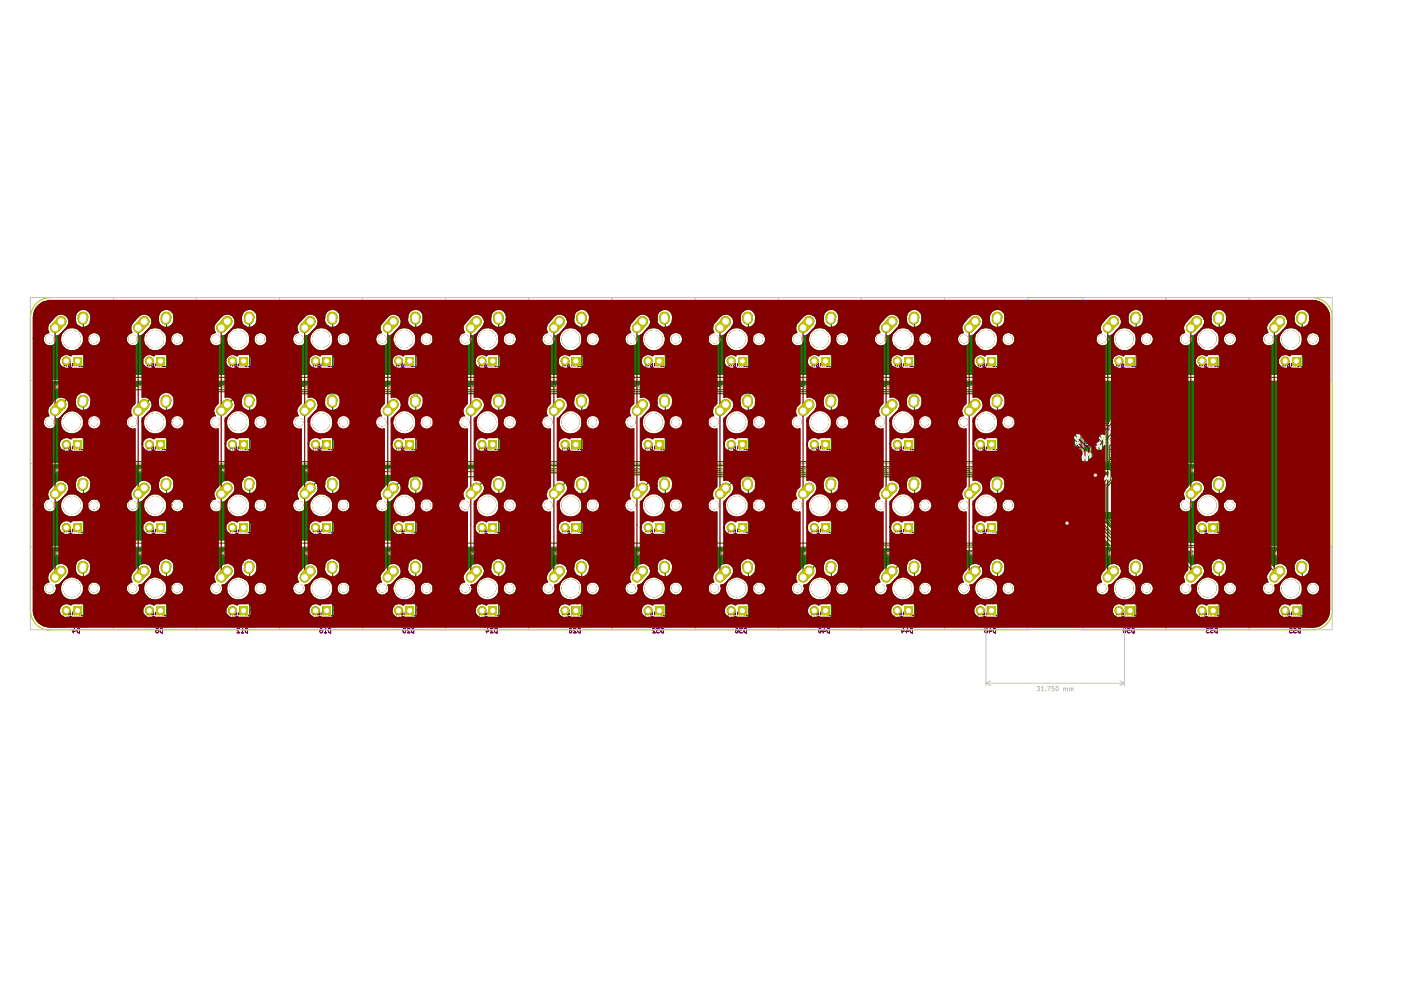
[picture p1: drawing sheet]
<svg xmlns="http://www.w3.org/2000/svg" width="297mm" height="210mm" viewBox="0 0 297 210" stroke-linecap="round" stroke-linejoin="round" font-family="sans-serif">
<g fill="none" stroke="#000084" stroke-width=".21">
<path d="M13.6 76.7l-.1 .9M14.1 76.7v.9h-.1M14.9 78.3h2.5v1.7h-2.5zM15 77l-.4 .1v.5h.4v-.3l-.4-.1M15.5 79.2h.3M15.8 77.1l-.4-.1v.6M15.8 79.2l.6-.4v.7zM15.8 78.7v1M16.2 77.1l-.4-.1v.6M16.2 77v.6M16.4 79.2h.4M16.6 76.8h.5l-.1 .3a.34 .34 0 0 0-.3 .2 .34 .34 0 0 0 0 .3h.4"/>
<path d="M17.3 77.7h.7M18.2 77l.3-.3h.2v.9h-.4zM31.2 76.7v.9M31.7 76.7v.9h-.1M32.5 78.3h2.6v1.7h-2.6zM32.6 77l-.4 .1v.5h.4v-.3l-.4-.1M33.1 79.2h.3M33.4 77.1h-.4v.5M33.4 79.2l.6-.4v.7zM33.4 78.7v1M33.8 77.1l-.4-.1v.6M33.8 77v.6"/>
<path d="M34 79.2h.5M34.2 76.8h.5l-.1 .3a.34 .34 0 0 0-.3 .2 .34 .34 0 0 0 0 .3h.4M34.9 77.7h.7M35.8 77l.3-.3h.2v.9h-.4zM48.9 76.7l-.1 .9M49.4 76.7l-.1 .9M50.1 78.3h2.6v1.7h-2.6zM50.2 77l-.4 .1v.5h.4v-.3l-.4-.1M50.7 79.2h.4M51.1 77.1h-.5v.5M51.1 79.2l.5-.4v.7zM51.1 78.7v1"/>
<path d="M51.5 77.1l-.4-.1v.6M51.5 77v.6M51.6 79.2h.5M51.8 76.8h.5l-.1 .3a.34 .34 0 0 0-.3 .2 .34 .34 0 0 0 0 .3h.4M52.6 77.7h.7M53.4 77l.5-.3v.9h-.4zM66.5 76.7l-.1 .9M67 76.7l-.1 .9M67.7 78.3h2.6v1.7h-2.6zM67.8 77l-.4 .1v.5h.4l.1-.2-.5-.2M68.3 79.2h.4M68.7 77.1h-.5v.5"/>
<path d="M68.7 79.2l.6-.4v.7zM68.7 78.7v1M69.1 77.1l-.4-.1v.6M69.1 77v.6M69.3 79.2h.4M69.4 76.8h.5v.3a.36 .36 0 0 0-.3 .1 .36 .36 0 0 0-.1 .4h.5M70.2 77.7h.7M71.1 76.9l.4-.2v.9h-.4zM84.2 76.7v.9h-.2M84.6 76.7l-.1 .9M85.3 78.3h2.7v1.7h-2.7zM85.4 77h-.3v.6h.3l.1-.2-.4-.2"/>
<path d="M85.9 79.2h.4M86.3 77.1h-.4v.5M86.3 79.2l.6-.4v.7zM86.3 78.7v1M86.7 77.1h-.4v.5M86.7 77v.6M86.9 79.2h.4M87 76.8l.5-.1 .1 .2-.1 .2a.36 .36 0 0 0-.3 .1 .36 .36 0 0 0-.1 .4h.5M87.8 77.7h.7M88.7 76.9l.5-.2v.9h-.5zM101.8 76.7v.9h-.2M102.2 76.7l-.1 .9"/>
<path d="M103 78.3h2.6v1.7h-2.6zM103 77h-.3v.6h.3l.1-.2-.4-.2M103.5 79.2h.5M103.9 77.1h-.4v.5M104 79.2l.5-.4v.7zM104 78.7v1M104.3 77.1h-.4v.5M104.3 77v.6M104.5 79.2h.5M104.7 76.8l.4-.1 .1 .2v.2l-.5 .2v.3h.5M105.4 77.7h.7M106.3 76.9l.5-.2v.9h-.5z"/>
<path d="M119.4 76.7v.9h-.2M119.9 76.7v.9h-.2M120.6 78.3h2.6v1.7h-2.6zM120.6 77h-.3v.6h.3l.1-.2-.4-.2M121.2 79.2h.4M121.5 77.1l-.3-.1v.6M121.6 78.7v1M121.6 79.2l.5-.4v.7zM121.9 77.1h-.4v.5M121.9 77v.6M122.1 79.2h.5M122.3 76.8l.4-.1 .2 .2-.1 .2-.5 .2 .1 .3h.5"/>
<path d="M123 77.7h.7M124 76.9l.5-.2v.9h-.5zM137 76.7v.9h-.2M137.5 76.7v.9h-.2M138.2 78.3h2.6v1.7h-2.6zM138.3 77h-.4v.6h.4v-.3l-.4-.1M138.8 79.2h.4M139.1 77.1l-.3-.1v.6M139.2 78.7v1M139.2 79.2l.5-.4v.7zM139.5 77.1h-.4v.5M139.5 77v.6"/>
<path d="M139.7 79.2h.5M140 76.8l.3-.1 .2 .2-.1 .2-.4 .2v.3h.5M140.6 77.7h.7M141.8 76.7h.3v.9h-.4l-.2-.4zM154.6 76.7v.9h-.2M155.1 76.7v.9h-.2M155.8 78.3h2.6v1.7h-2.6zM156 77h-.5v.6h.5v-.3l-.5-.1M156.4 79.2h.4M156.8 77.1l-.4-.1v.6M156.8 79.2l.5-.4v.7zM156.8 78.7v1"/>
<path d="M157.1 77.1l-.3-.1v.6M157.1 77v.6M157.3 79.2h.5M157.6 76.8h.5l-.1 .3-.4 .2v.3h.5M158.2 77.7h.8M159.2 77l.2-.3h.3v.9h-.4zM172.2 76.7l-.1 .9M172.7 76.7v.9h-.1M173.4 78.3h2.6v1.7h-2.6zM173.6 77l-.5 .1v.5h.5v-.3l-.5-.1M174.1 79.2h.3M174.4 77.1l-.4-.1v.6"/>
<path d="M174.4 78.7v1M174.4 79.2l.6-.4v.7zM174.8 77.1l-.4-.1v.6M174.8 77v.6M175 79.2h.4M175.2 76.8h.5l-.1 .3-.4 .2 .1 .3h.4M175.9 77.7h.7M176.8 77l.2-.3h.3v.9h-.4zM189.8 76.7l-.1 .9M190.3 76.7v.9h-.1M191.1 78.3h2.5v1.7h-2.5zM191.2 77l-.4 .1v.5h.4v-.3l-.4-.1"/>
<path d="M191.7 79.2h.3M192 77.1h-.4v.5M192 79.2l.6-.4v.7zM192 78.7v1M192.4 77.1l-.4-.1v.6M192.4 77v.6M192.6 79.2h.4M192.8 76.8h.5l-.1 .3a.34 .34 0 0 0-.3 .2 .34 .34 0 0 0 0 .3h.4M193.5 77.7h.7M194.4 77l.2-.3h.3v.9h-.4zM207.4 76.7l-.1 .9M207.9 76.7v.9h-.1"/>
<path d="M208.7 78.3h2.5v1.7h-2.5zM208.8 77l-.4 .1v.5h.4v-.3l-.4-.1M209.3 79.2h.3M209.6 77.1h-.4v.5M209.6 78.7v1M209.6 79.2l.6-.4v.7zM210.1 77.1l-.5-.1v.6M210.1 77v.6M210.2 79.2h.5M210.4 76.8h.5l-.1 .3a.34 .34 0 0 0-.3 .2 .34 .34 0 0 0 0 .3h.4M211.2 77.7h.6M212 77l.5-.3v.9h-.4z"/>
<path d="M221.4 78.9h-1.4v-1.3h7.8v1.3h-1.6M221.4 78.9v2M222.8 77.6l-1.4 1.3M224.9 77.6l1.3 1.3M226.2 78.9v2M236.8 76.7l-.1 .9M237.3 76.7v.9h-.1M238.1 78.3h2.5v1.7h-2.5zM238.2 77l-.5 .1v.5h.5v-.3l-.5-.1M238.7 79.2h.3M239 77.1h-.4v.5M239 79.2l.6-.4v.7z"/>
<path d="M239 78.7v1M239.4 77.1l-.4-.1v.6M239.4 77v.6M239.6 79.2h.4M239.8 76.8h.5l-.1 .3a.34 .34 0 0 0-.3 .2 .34 .34 0 0 0 0 .3h.4M240.5 77.7h.7M241.4 77l.2-.3h.3v.9h-.4zM254.4 76.7l-.1 .9M254.9 76.7v.9h-.1M255.7 78.3h2.5v1.7h-2.5zM255.8 77l-.4 .1v.5h.4v-.3l-.4-.1M256.3 79.2h.3"/>
<path d="M256.6 77.1h-.4v.5M256.6 79.2l.6-.4v.7zM256.6 78.7v1M257 77.1l-.4-.1v.6M257 77v.6M257.2 79.2h.4M257.4 76.8h.5l-.1 .3a.34 .34 0 0 0-.3 .2 .34 .34 0 0 0 0 .3h.4M258.1 77.7h.7M259 77l.5-.3v.9h-.4zM272 76.7l-.1 .9M272.5 76.7v.9M273.3 78.3h2.5v1.7h-2.5z"/>
<path d="M273.4 77l-.4 .1v.5h.4v-.3l-.4-.1M273.9 79.2h.3M274.2 77.1h-.4v.5M274.2 78.7v1M274.2 79.2l.6-.4v.7zM274.7 77.1l-.5-.1v.6M274.7 77v.6M274.8 79.2h.5M275 76.8h.5l-.1 .3a.34 .34 0 0 0-.3 .2 .34 .34 0 0 0 0 .3h.4M275.8 77.7h.6M276.7 76.9l.4-.2v.9h-.4zM13.6 94.3l-.1 .9"/>
<path d="M14.1 94.3v.8l-.1 .1M14.6 94.8l.4 .1-.1 .3h-.3M14.9 95.9h2.5v1.6h-2.5zM15 94.7l-.3-.1-.1 .1v.5M15.4 81.4h.5M15.5 96.8h.3M15.8 94.7l-.1-.1-.3 .1v.5M15.8 96.8l.6-.4v.7zM15.8 96.3v1M15.9 80.8l-.2-.3v.9M15.9 98.2l-.4-.1-.1 .3 .6 .6h-.6M16.2 94.7h-.4v.5"/>
<path d="M16.2 94.6v.6M16.3 98.3l.2-.2h.3v.9h-.3l-.2-.2zM16.4 96.8h.4M16.5 80.5h.3v.9h-.2l-.3-.2zM16.6 94.3l.5 .1v.3h-.3l-.2 .3 .2 .2h.3M17.3 95.3h.7M18.2 94.5l.2-.2h.3v.9h-.2l-.3-.2zM31.2 94.3v.9M31.7 94.3v.8l-.1 .1M32.2 94.8l.4 .1-.1 .3h-.3M32.5 95.9h2.6v1.6h-2.6zM32.6 94.7l-.3-.1-.1 .1v.5"/>
<path d="M33.1 80.5h.4l.1 .4h-.4l-.2 .4 .2 .1h.4M33.1 98.1h.3l.2 .4-.1 .5h-.4v-.5h.4l.1 .1M33.1 96.8h.3M33.4 94.7l-.1-.1-.3 .1v.5M33.4 96.8l.6-.4v.7zM33.4 96.3v1M33.8 94.7h-.4v.5M33.8 94.6v.6M34 98.3l.1-.2h.4v.9h-.4l-.1-.2zM34 96.8h.5M34.1 80.5h.4v.9h-.3l-.2-.2zM34.2 94.3l.5 .1v.3h-.3l-.2 .3 .2 .2h.3"/>
<path d="M34.9 95.3h.7M35.8 94.5l.2-.2h.3v.9h-.2l-.3-.2zM48.9 94.3l-.1 .9M49.4 94.3l-.1 .9M49.8 94.8l.4 .1-.1 .3h-.3M50.1 95.9h2.6v1.6h-2.6zM50.2 94.7l-.2-.1-.2 .1v.5M50.3 98.2l.3-.1 .1 .2-.1 .6a.39 .39 0 0 1-.4-.2 .39 .39 0 0 1 .1-.5zM50.6 80.9l.5 .2 .1-.2-.1-.4h-.4l-.1 .2 .2 .7h.3M50.7 96.8h.4M51.1 94.7l-.2-.1-.3 .1v.5M51.1 96.8l.5-.4v.7z"/>
<path d="M51.1 96.3v1M51.1 99h.5M51.5 94.7h-.4v.5M51.5 94.6v.6M51.6 98.4l-.2-.3v.9M51.6 96.8h.5M51.7 80.5h.4v.9h-.3l-.2-.2zM51.8 94.3l.5 .1v.3h-.3l-.2 .3 .2 .2h.3M52.1 98.2l.4-.1v.9l-.4-.1zM52.6 95.3h.7M53.4 94.5l.2-.2h.3v.9l-.5-.2zM66.5 94.3l-.1 .9"/>
<path d="M67 94.3l-.1 .9M67.4 94.8h.3l.2 .2-.2 .2h-.3M67.7 95.9h2.6v1.6h-2.6zM67.8 94.7l-.2-.1-.2 .1v.5M67.9 98.4v.6M68.2 98l.2 .7h-.6M68.3 96.8h.4M68.4 80.5h-.6l.4 .4-.4 .1v.3l.2 .1h.4M68.7 94.7l-.2-.1-.3 .1v.5M68.7 96.8l.6-.4v.7zM68.7 96.3v1M68.7 81.4h.6"/>
<path d="M68.7 99h.6M69.1 94.7h-.4v.5M69.1 94.6v.6M69.3 80.8l-.3-.3v.9M69.3 98.4l-.3-.3v.9M69.3 96.8h.4M69.4 94.3h.5l.1 .2-.5 .3-.1 .3 .2 .1h.4M69.7 98.2l.4-.1v.9l-.4-.1zM69.8 80.5h.3v.9a.54 .54 0 0 1-.5-.3 .54 .54 0 0 1 .2-.6zM70.2 95.3h.7M71.1 94.4l.4-.1v.9a.55 .55 0 0 1-.4-.8zM84.2 94.3v.8l-.2 .1"/>
<path d="M84.6 94.3l-.1 .9M85.1 94.8l.4 .2-.2 .2h-.2M85.3 95.9h2.7v1.6h-2.7zM85.4 94.7h-.3v.5M85.7 98.5l-.3 .1 .1 .4h.4l.1-.2-.1-.3h-.4v-.4h.4l.1 .2-.1 .2M85.9 96.8h.4M86 80.5h-.6l.5 .9M86.3 94.7l-.1-.1-.3 .1v.5M86.3 96.8l.6-.4v.7zM86.3 96.3v1M86.4 81.4h.5M86.4 99h.5"/>
<path d="M86.7 94.7l-.3-.1-.1 .1v.5M86.7 94.6v.6M86.9 80.8l-.3-.3v.9M86.9 98.4l-.3-.3v.9M86.9 96.8h.4M87 94.3h.5l.1 .2-.1 .2-.4 .1-.1 .3 .3 .1h.3M87.3 98.2l.4-.1v.9l-.4-.1zM87.4 80.5h.3v.9a.54 .54 0 0 1-.5-.3 .54 .54 0 0 1 .2-.6zM87.8 95.3h.7M88.7 94.4l.5-.1v.9a.55 .55 0 0 1-.5-.8zM101.8 94.3v.8l-.2 .1M102.2 94.3l-.1 .9"/>
<path d="M102.7 94.8l.4 .2-.1 .2h-.3M103 95.9h2.6v1.6h-2.6zM103 94.7h-.3v.5M103.1 81.4h.5M103.5 96.8h.5M103.6 98.2h-.5v.3l.5 .5h-.5M103.6 80.8l-.2-.3v.9M103.9 94.7l-.1-.1-.3 .1v.5M104 96.8l.5-.4v.7zM104 96.3v1M104.3 94.7l-.2-.1-.2 .1v.5M104.3 94.6v.6"/>
<path d="M104.5 98.2l-.4-.1-.1 .4 .6 .5h-.6M104.5 80.6l-.4-.1-.1 .4 .6 .5h-.6M104.5 96.8h.5M104.7 94.3h.5v.2l-.1 .2-.4 .1v.4h.5M104.9 98.2l.5-.1v.9l-.5-.1zM105 80.5h.4v.9a.54 .54 0 0 1-.5-.3 .54 .54 0 0 1 .1-.6zM105.4 95.3h.7M106.3 94.4l.5-.1v.9a.55 .55 0 0 1-.5-.2 .55 .55 0 0 1 0-.6zM119.4 94.3v.8l-.2 .1M119.9 94.3v.8l-.2 .1M120.3 94.8l.4 .2-.1 .2h-.3M120.6 95.9h2.6v1.6h-2.6z"/>
<path d="M120.6 94.7h-.3v.5M120.7 80.5h.5v.4h-.5v.5h.5M120.8 98.1h.3l.1 .7v.2l-.5-.1 .1-.4h.4v.1M121.2 96.8h.4M121.5 94.7l-.1-.1-.2 .1v.5M121.6 96.3v1M121.6 96.8l.5-.4v.7zM121.9 94.7l-.2-.1-.2 .1v.5M121.9 94.6v.6M122.1 80.6l-.4-.1-.1 .3 .6 .6h-.6M122.1 98.2l-.4-.1-.1 .3 .6 .6h-.6M122.1 96.8h.5"/>
<path d="M122.3 94.3h.5l.1 .2-.2 .2-.4 .1v.4h.6M122.5 98.3l.2-.2h.3v.9h-.3a.45 .45 0 0 1-.2-.7zM122.7 80.5h.3v.9h-.2l-.4-.4zM123 95.3h.7M124 94.4l.5-.1v.9a.55 .55 0 0 1-.6-.2 .55 .55 0 0 1 .1-.6zM137 94.3v.8l-.2 .1M137.5 94.3v.8l-.2 .1M137.9 94.8l.4 .1v.3h-.4M138.2 95.9h2.6v1.6h-2.6zM138.3 80.9l.4 .2 .2-.2-.1-.4-.5 .1v.6l.5 .2M138.3 94.7h-.4v.5M138.4 98.1a.42 .42 0 0 1 .5 .5 .42 .42 0 0 1-.5 .4z"/>
<path d="M138.8 96.8h.4M139.1 94.7l-.1-.1-.2 .1v.5M139.2 96.3v1M139.2 96.8l.5-.4v.7zM139.5 94.7l-.2-.1-.2 .1v.5M139.5 94.6v.6M139.7 80.6l-.4-.1-.1 .3 .6 .6h-.6M139.7 96.8h.5M139.8 98.1h-.6l.3 .4h-.2v.5l.5-.1M140 94.3h.4l.1 .2-.2 .2-.3 .1v.4h.5M140.1 98.3l.2-.2h.3v.9h-.3l-.2-.2zM140.3 80.5h.3v.9h-.2l-.3-.2z"/>
<path d="M140.6 95.3h.7M141.6 94.5l.1-.2h.4v.9h-.3l-.2-.2zM154.6 94.3v.8l-.2 .1M155.1 94.3v.8l-.2 .1M155.5 94.8l.5 .1-.1 .3h-.4M155.8 95.9h2.6v1.6h-2.6zM156 94.7h-.5v.5M156 98.4v.6M156.3 98l.2 .7h-.6M156.4 96.8h.4M156.5 80.5h-.5l.3 .4h-.3v.5h.5M156.8 94.7l-.2-.1-.2 .1v.5"/>
<path d="M156.8 96.8l.5-.4v.7zM156.8 96.3v1M157.1 94.7h-.3v.5M157.1 94.6v.6M157.3 96.8h.5M157.4 98.1h-.6l.3 .4h-.2v.5l.5-.1M157.4 80.5h-.6l.3 .4-.3 .1v.3l.2 .1h.4M157.6 94.3l.5 .1v.3l-.5 .1v.4h.5M157.7 98.3l.2-.2h.3v.9h-.3l-.2-.2zM157.9 80.5h.3v.9h-.2l-.3-.2zM158.2 95.3h.8M159.2 94.5l.1-.2h.4v.9h-.3l-.2-.2z"/>
<path d="M172.2 94.3l-.1 .9M172.7 94.3v.8l-.1 .1M173.1 94.8l.5 .1-.1 .3h-.4M173.4 95.9h2.6v1.6h-2.6zM173.6 94.7l-.3-.1-.2 .1v.5M173.7 98.5l-.1 .3 .1 .2h.3l.1-.4-.4-.1v-.4l.4 .1-.2 .3M174.1 96.8h.3M174.2 80.5h-.7l.4 .9M174.4 94.7l-.2-.1-.2 .1v.5M174.4 96.3v1M174.4 96.8l.6-.4v.7zM174.8 94.7h-.4v.5"/>
<path d="M174.8 94.6v.6M175 98.1h-.6l.4 .4h-.3l-.1 .1 .1 .4 .5-.1M175 80.5h-.6l.4 .4-.4 .1v.3l.2 .1h.4M175 96.8h.4M175.2 94.3l.5 .1v.3l-.5 .1v.4h.5M175.3 98.3l.2-.2h.4v.9h-.4l-.2-.2zM175.5 80.5h.4v.9h-.3l-.3-.2zM175.9 95.3h.7M176.8 94.5l.2-.2h.3v.9h-.3l-.2-.2zM189.8 94.3l-.1 .9M190.3 94.3v.8l-.1 .1M190.8 94.8l.4 .1-.1 .3h-.3"/>
<path d="M191.1 95.9h2.5v1.6h-2.5zM191.2 94.7l-.3-.1-.1 .1v.5M191.2 81.4h.5M191.7 80.8l-.3-.3v.9M191.7 98.2l-.4-.1-.1 .3 .6 .6h-.6M191.7 96.8h.3M192 94.7l-.1-.1-.3 .1v.5M192 96.8l.6-.4v.7zM192 96.3v1M192.2 80.9v.5M192.2 98.4v.6M192.4 80.4l.2 .7h-.6"/>
<path d="M192.4 94.7h-.4v.5M192.4 98l.2 .7h-.6M192.4 94.6v.6M192.6 96.8h.4M192.8 94.3l.5 .1v.3h-.3l-.2 .3 .2 .2h.3M193 98.3l.1-.2h.4v.9h-.4l-.1-.2zM193.1 80.5h.4v.9l-.5-.2zM193.5 95.3h.7M194.4 94.5l.2-.2h.3v.9h-.3l-.2-.2zM207.4 94.3l-.1 .9M207.9 94.3v.9h-.1M208.4 94.8l.4 .1-.1 .3h-.3"/>
<path d="M208.7 95.9h2.5v1.6h-2.5zM208.8 94.7l-.3-.1-.1 .1v.5M208.9 80.5h.4v.4h-.3l-.2 .4 .2 .1h.3M208.9 98.1l.4 .2v.6l-.4 .1v-.5h.3l.1 .1M209.3 96.8h.3M209.6 94.7l-.1-.1-.3 .1v.5M209.6 96.3v1M209.6 96.8l.6-.4v.7zM209.8 80.9v.5M209.8 98.4v.6M210 80.4l.2 .7h-.6M210 98l.2 .7h-.6"/>
<path d="M210.1 94.7h-.5v.5M210.1 94.6v.6M210.2 96.8h.5M210.4 94.3l.5 .1v.3h-.3l-.2 .3 .2 .2h.3M210.7 98.2l.4-.1v.9l-.4-.1zM210.7 80.5h.4v.9a.54 .54 0 0 1-.5-.3 .54 .54 0 0 1 .1-.6zM211.2 95.3h.6M212 94.5l.2-.2h.3v.9l-.5-.2zM221.4 80.9h-1.4v1.5h7.8v-1.3M221.4 80.9l1.4 1.5M221.5 83.7h-.4v.5M221.5 83.2v1"/>
<path d="M221.9 83.6h.3v.2l-.4 .2 .2 .2 .2-.1M222.7 83.6v.6M223.1 83.6v.4l-.2 .2-.2-.1M223.9 83.7h-.3l-.2-.1 .1-.4h.4v1M224.2 84.2h.7M224.9 99.1v.5M224.9 99.3h.9M225 83.2l.3 1 .2-.7 .1 .7 .2-1M225.2 99.9h.6M225.3 99.9v.4h.5M225.6 98.4v.4M225.8 98.3l-.9 .3 .9 .3"/>
<path d="M226.1 83.2l.6 .1v.3l-.6 .2v.3h.6M226.2 80.9h1.6M226.2 80.9l-1.3 1.5M226.3 83.8v.6M226.6 83.4l.1 .7h-.6M227.2 83.6l.2-.1a.5 .5 0 0 1 .3 .5 .5 .5 0 0 1-.4 .4l-.2-.3zM227.7 99.4h9.2v8.4l-.9 .9h-8.3zM227.8 85.4h4.9v2.2h-.7v.3h-3.5v-.3h-.7zM227.9 83.8l.5 .6M228.4 83.8l-.5 .6M228.6 89.6h1.2v1.8h-1.2zM228.7 87.9l.4-.6 .5 .6"/>
<path d="M228.8 84.4h.5M229 90.6v.3l.2-.2v.2h.2v-.3M229.2 90.2v.3l-.2-.1v-.2h.4M229.2 90.3l.2 .2M229.3 89.8l-.1 .5h.2l.7-.6v.6M229.3 90.7v.5h.2l.6-.5v.5M229.3 83.7l-.3-.2v.9M229.6 83.7l.3-.2 .2 .2v.5l-.1 .2-.4-.2zM229.6 87h.5M230 93.3h1.1v1.9h-1.1zM230.1 86.4l-.2-.3v.9M230.2 91.2h.9"/>
<path d="M230.3 94.4v.2l.1-.2 .3 .2v-.2M230.3 84.5h.8M230.3 94.2a.23 .23 0 0 1 .1-.4 .23 .23 0 0 1 .4 .2l-.1 .2M230.4 90.3h.6l.1 .2a.48 .48 0 0 1-.4 .4 .48 .48 0 0 1-.5-.4zM230.5 89.4l-.3 .3h.9M230.5 86.1v.7l.4 .2M230.6 89.6h1.1v1.8h-1.1zM230.8 91.4l.3 .2M230.9 91.2l-.4 .4M231 90.6v.3l.4-.3v.3M231.1 89.4v.5M231.2 89.8v.5h.4l.5-.6v.6"/>
<path d="M231.2 90.7v.5h.4l.5-.5v.5M231.3 90.2l-.1 .3h-.2v-.3h.4M231.3 90.3l.1 .2M231.6 83.9h-.4v.5M231.6 83.8v.6M231.7 93.1l-.2 .3h.9M231.8 94.1h.6l-.1 .3M231.8 94.4h.6M232 94.9v.3M232.4 94.9h-.9v.4M232.4 93.1v.5M232.5 83.9h-.4v.5"/>
<path d="M232.5 83.8v.6M232.7 89.6h1.1v1.8h-1.1zM232.9 83.8l.4 .1v.4l-.2 .1-.3-.2zM233.1 90.6l-.1 .2h.5M233.2 90.2v.3l-.2-.1v-.2h.5M233.2 90.3l.3 .2M233.5 90.6v.3M233.7 83.6l.2-.1 .4 .2v.5l-.4 .2-.2-.1M235.3 95.2h.4v1M235.3 97.5h.4v.9M235.3 93h.4v1M235.5 95.7h.2"/>
<path d="M235.5 97.9h.2M235.5 93.5h.2M236.1 93.6h1.9v1.1h-1.9zM236.1 95.8h1.9v1.1h-1.9zM236.1 89.2h1.9v1.1h-1.9zM236.1 91.4h1.9v1.1h-1.9zM236.2 93.3v.7M236.2 95.5v.7M236.2 97.7v.7M236.6 95.5v.6h-.4M236.6 97.7v.6h-.4M236.6 93.3v.6h-.4"/>
<path d="M236.8 96.2h.2v.2h-.2v.2h.2M236.9 91.8l.1 .1v.3h-.2v-.2l.2 .1M236.9 94.1v.3M236.9 93.9l.1 .4h-.2M237 96.2h.5M237 98.4h.5M237 94h.5M237 89.6h-.2l.1 .4M237.2 96.2h.2l.1 .2-.1 .2h-.2M237.2 91.8h.2l.1 .2-.1 .2h-.2M237.2 94h.2l.1 .2-.1 .2h-.2M237.2 89.6h.2l.1 .2-.1 .2h-.2"/>
<path d="M237.3 91.4h.8l.1 .4-.8 .1-.2-.2zM237.5 95.5l-.3-.3v1M237.5 97.7l-.3-.2v.9M237.5 93.3l-.3-.3v1M237.5 90.5l-.3 .3h1M237.6 92.3h.6l-.1 .4M237.6 92.7h.6M237.7 93.1v.4M237.9 96.1v.1M237.9 98.3v.1M237.9 93.9v.1M238.2 93.1h-1v.5"/>
<path d="M238.2 80.9l.1 .2 .4-.1v-.4l-.4-.1-.1 .2 .1 .7h.3M238.2 90.5v.5M238.4 95.2a.47 .47 0 0 1 .5 .5 .47 .47 0 0 1-.4 .5l-.2-.3zM238.4 97.5a.47 .47 0 0 1 .5 .4 .47 .47 0 0 1-.4 .5l-.2-.2zM238.4 93a.47 .47 0 0 1 .5 .5 .47 .47 0 0 1-.4 .5l-.2-.3zM239.1 80.9v.5M239.4 80.4l.2 .7h-.6M240.1 80.5h.4v.9h-.3l-.3-.2zM255.8 81.4h.5M256.3 80.8l-.3-.3v.9M256.7 80.5h.4l.1 .4h-.5v.5h.5M257.7 80.5h.4v.9l-.5-.2z"/>
<path d="M273.5 80.9v.5M273.7 80.4l.3 .7h-.6M274.3 80.5h.4l.1 .4h-.5v.5h.5M275.3 80.5h.4v.9a.54 .54 0 0 1-.5-.3 .54 .54 0 0 1 .1-.6zM13.6 111.8l-.1 1M14.1 111.8v.9l-.1 .1M14.9 113.5h2.5v1.6h-2.5zM15 112.2l-.4 .1v.5h.4l-.1-.4h-.3M15.5 114.3h.3M15.8 112.3l-.4-.1v.6M15.8 114.3l.6-.3v.7zM15.8 113.8v1"/>
<path d="M16 115.7h-.6l.3 .3-.3 .2v.2l.2 .2 .4-.1M16.2 112.3l-.4-.1v.6M16.2 112.2v.6M16.3 115.9l.3-.2h.2v.9h-.2l-.3-.3zM16.4 114.3h.4M16.6 111.9h.5v.3l-.5 .3 .1 .3h.4M17.3 112.9h.7M18.2 112.1l.3-.3h.2v1h-.3l-.2-.2zM31.2 111.8v1M31.7 111.8v.9l-.1 .1M32.5 113.5h2.6v1.6h-2.6zM32.6 112.2l-.4 .1v.5h.4l-.1-.4h-.3"/>
<path d="M33.1 114.3h.3M33.4 112.3h-.4v.5M33.4 114.3l.6-.3v.7zM33.4 113.8v1M33.6 115.7h-.6l.4 .9M33.8 112.3l-.4-.1v.6M33.8 112.2v.6M34 115.9l.2-.2h.3v.9h-.3l-.2-.3zM34 114.3h.5M34.2 111.9h.5v.3l-.5 .3 .1 .3h.4M34.9 112.9h.7M35.8 112.1l.3-.3h.2v1h-.3l-.2-.2z"/>
<path d="M48.9 111.8l-.1 1M49.4 111.8l-.1 1M50.1 113.5h2.6v1.6h-2.6zM50.2 112.2l-.4 .1v.5h.4l-.1-.4h-.3M50.2 116.6h.5M50.7 115.9l-.2-.2v.9M50.7 114.3h.4M51.1 112.3h-.5v.5M51.1 114.3l.5-.3v.7zM51.1 113.8v1M51.1 116.6h.5M51.5 112.3l-.4-.1v.6"/>
<path d="M51.5 112.2v.6M51.6 115.9l-.2-.2v.9M51.6 114.3h.5M51.8 111.9h.5v.3l-.5 .3 .1 .3h.4M52.1 115.8l.4-.1v.9a.51 .51 0 0 1-.4-.8zM52.6 112.9h.7M53.4 112.1l.5-.3v1h-.3l-.2-.2zM66.5 111.8l-.1 1M67 111.8l-.1 1M67.7 113.5h2.6v1.6h-2.6zM67.8 112.2l-.4 .1v.5h.4l.1-.2-.2-.2h-.3M67.9 115.7h.4l.1 .4-.4-.1-.2 .4 .2 .2 .4-.1"/>
<path d="M68.3 114.3h.4M68.7 112.3h-.5v.5M68.7 114.3l.6-.3v.7zM68.7 113.8v1M68.7 116.6h.6M69.1 112.3l-.4-.1v.6M69.1 112.2v.6M69.3 115.9l-.3-.2v.9M69.3 114.3h.4M69.4 111.9l.4-.1 .2 .2-.1 .3-.5 .2 .1 .3h.5M69.7 115.8l.4-.1v.9a.51 .51 0 0 1-.4-.8zM70.2 112.9h.7"/>
<path d="M71.1 112l.4-.2v1l-.4-.1zM84.2 111.8v.9l-.2 .1M84.6 111.8l-.1 1M85.3 113.5h2.7v1.6h-2.7zM85.4 112.2h-.3v.6h.3l.1-.2-.4-.2M85.4 116.1l.5 .1 .1-.4-.1-.1-.5 .1 .2 .7 .3 .1M85.9 114.3h.4M86.3 112.3h-.4v.5M86.3 114.3l.6-.3v.7zM86.3 113.8v1M86.4 116.6h.5M86.7 112.3h-.4v.5"/>
<path d="M86.7 112.2v.6M86.9 115.9l-.3-.2v.9M86.9 114.3h.4M87 111.9l.5-.1 .1 .2-.1 .3-.5 .2 .1 .3h.5M87.3 115.8l.4-.1v.9a.51 .51 0 0 1-.4-.8zM87.8 112.9h.7M88.7 112l.5-.2v1l-.5-.1zM101.8 111.8v.9l-.2 .1M102.2 111.8l-.1 1M103 113.5h2.6v1.6h-2.6zM103 112.2h-.3v.6h.3l.1-.2-.4-.2M103.5 114.3h.5"/>
<path d="M103.6 115.7h-.5l.3 .3-.3 .1v.4h.5M103.9 112.3h-.4v.5M104 114.3l.5-.3v.7zM104 113.8v1M104.3 112.3h-.4v.5M104.3 112.2v.6M104.5 115.7h-.5v.4l.6 .5h-.6M104.5 114.3h.5M104.7 111.9l.4-.1 .1 .2v.3l-.5 .1 .1 .4h.4M104.9 115.8l.5-.1v.9a.51 .51 0 0 1-.5-.2 .51 .51 0 0 1 0-.6zM105.4 112.9h.7M106.3 112l.5-.2v1l-.5-.1z"/>
<path d="M119.4 111.8v.9l-.2 .1M119.9 111.8v.9l-.2 .1M120.6 113.5h2.6v1.6h-2.6zM120.6 112.2h-.3v.6h.3l.1-.2-.1-.2h-.3M121.2 114.3h.4M121.2 115.7h-.6l.5 .9M121.5 112.3l-.3-.1v.6M121.6 113.8v1M121.6 114.3l.5-.3v.7zM121.9 112.3h-.4v.5M121.9 112.2v.6M122.1 115.7h-.3l-.2 .2 .6 .7h-.6"/>
<path d="M122.1 114.3h.5M122.3 111.9l.4-.1 .2 .2-.1 .3-.5 .1 .1 .4h.5M122.5 115.9l.3-.2h.2v.9h-.2l-.3-.3zM123 112.9h.7M124 112l.5-.2v1l-.5-.1zM137 111.8v.9l-.2 .1M137.5 111.8v.9l-.2 .1M138.2 113.5h2.6v1.6h-2.6zM138.3 112.2h-.4v.6h.4v-.3l-.4-.1M138.3 116.6h.6M138.8 114.3h.4M138.9 115.9l-.3-.2v.9"/>
<path d="M139.1 112.3l-.3-.1v.6M139.2 113.8v1M139.2 114.3l.5-.3v.7zM139.5 112.3h-.4v.5M139.5 112.2v.6M139.7 114.3h.5M139.8 115.7h-.6l.3 .3-.3 .2v.2l.2 .2 .4-.1M140 111.9l.3-.1 .2 .2-.1 .3-.4 .1v.4h.5M140.1 115.9l.3-.2h.2v.9h-.2l-.3-.3zM140.6 112.9h.7M141.8 111.8h.3v1h-.4a.45 .45 0 0 1-.1-.7zM154.6 111.8v.9l-.2 .1"/>
<path d="M155.1 111.8v.9l-.2 .1M155.8 113.5h2.6v1.6h-2.6zM156 115.7h.5v.4h-.5v.4h.5M156 112.2h-.5v.6h.5l-.1-.4h-.4M156.4 114.3h.4M156.8 112.3l-.4-.1v.6M156.8 114.3l.5-.3v.7zM156.8 113.8v1M157.1 112.3l-.3-.1v.6M157.1 112.2v.6M157.3 114.3h.5M157.4 115.7h-.6l.3 .3-.3 .2v.2l.2 .2 .4-.1"/>
<path d="M157.6 111.9h.5v.3l-.5 .2v.4h.5M157.7 115.9l.3-.2h.2v.9h-.2l-.3-.3zM158.2 112.9h.8M159.2 112.1l.2-.3h.3v1h-.4l-.1-.2zM172.2 111.8l-.1 1M172.7 111.8v.9l-.1 .1M173.4 113.5h2.6v1.6h-2.6zM173.6 112.2l-.5 .1v.5h.5l-.1-.4h-.4M173.6 116.1l.1 .1h.4v-.5h-.4l-.1 .1 .1 .7 .3 .1M174.1 114.3h.3M174.4 112.3l-.4-.1v.6M174.4 113.8v1"/>
<path d="M174.4 114.3l.6-.3v.7zM174.8 112.3l-.4-.1v.6M174.8 112.2v.6M175 115.7h-.6l.4 .3-.4 .2v.2l.2 .2 .4-.1M175 114.3h.4M175.2 111.9h.5l-.1 .4-.4 .1 .1 .4h.4M175.3 115.9l.3-.2h.3v.9h-.3l-.3-.3zM175.9 112.9h.7M176.8 112.1l.2-.3h.3v1h-.3l-.2-.2zM189.8 111.8l-.1 1M190.3 111.8v.9l-.1 .1M191.1 113.5h2.5v1.6h-2.5z"/>
<path d="M191.2 112.2l-.4 .1v.5h.4l-.1-.4h-.3M191.7 114.3h.3M191.8 115.7h-.6l.3 .3-.3 .2v.2l.1 .2 .5-.1M192 112.3h-.4v.5M192 114.3l.6-.3v.7zM192 113.8v1M192.2 116v.6M192.4 112.3l-.4-.1v.6M192.4 115.7l.2 .5h-.6M192.4 112.2v.6M192.6 114.3h.4M192.8 111.9h.5v.3l-.5 .3 .1 .3h.4"/>
<path d="M193 115.9l.5-.2v.9l-.5-.3zM193.5 112.9h.7M194.4 112.1l.2-.3h.3v1h-.3l-.2-.2zM207.4 111.8l-.1 1M207.9 111.8v1h-.1M208.7 113.5h2.5v1.6h-2.5zM208.8 112.2l-.4 .1v.5h.4l-.1-.4h-.3M209.3 114.3h.3M209.4 115.7h-.6l.3 .9M209.6 112.3h-.4v.5M209.6 113.8v1M209.6 114.3l.6-.3v.7z"/>
<path d="M209.8 116v.6M210 115.7l.2 .5h-.6M210.1 112.3l-.5-.1v.6M210.1 112.2v.6M210.2 114.3h.5M210.4 111.9h.5v.3l-.5 .3 .1 .3h.4M210.7 115.8l.4-.1v.9a.51 .51 0 0 1-.4-.8zM211.2 112.9h.6M212 112.1l.5-.3v1h-.3l-.2-.2zM222.6 111l.8-.1 .1 .2a.47 .47 0 0 1-.5 .3 .47 .47 0 0 1-.4-.4zM222.6 111.8h.9M222.8 110l-.2 .2h.9"/>
<path d="M223.2 111.9l.3 .3M223.3 111.8l-.4 .4M223.5 110v.6M224 110.2h1.1v1.8h-1.1zM224.3 111.1l.3-.1v.3M224.5 111.3h.2M224.6 110.6l-.1 .3h-.2v-.3h.4M224.6 110.7l.1 .2M224.9 103.5v.6l.3-.3 .2 .3h.2l.2-.2-.1-.4M224.9 105.4h.8l.1 .2-.2 .3h-.7M224.9 109.1h.7l.2 .2-.2 .4h-.7M225 104.5l-.1 .3 .2 .2 .7-.6v.6"/>
<path d="M225 106.3l-.1 .4 .2 .1 .7-.5v.5M225.2 102.8l.1 .4h.5M225.3 100.3l-.1 .4h.6M225.4 103.2l.2-.5 .2 .2-.1 .3M225.5 101.1l-.1 .4h-.2l.1-.4h.3l.2 .2-.1 .2M225.5 107.2v.7M225.6 108.3v.5M225.8 108.2l-.9 .3 .9 .4M226.1 101.9v.3l-.2 .2h-.7v-.4l.5-.1v.5M231.7 103.4l1 .1v.3l-.2 .1h-.8M232 104.3l-.3 .3h1M232.7 104.3v.5"/>
<path d="M240.8 101h.4v.9M240.8 107.4h.4v.9M240.9 101.4h.3M240.9 107.9h.3M241.1 104.7h2.4v3h-2.4zM241.4 102.4h1.8v1.1h-1.8zM241.4 108.9h1.8v1.1h-1.8zM242 105.8l.4 .2-.4 .2M242 103.3h.3M242.1 101.3h-.5v.5l.5 .1M242.1 107.8h-.5v.4l.5 .1M242.1 101.3v.9"/>
<path d="M242.1 107.7v.9M242.2 106.4l-.2 .2h.7M242.3 102.9l-.2-.1v.5M242.3 109.3h-.3l.3 .4h-.3M242.4 106h.3M242.4 102.8h.3v.4h-.3M242.4 109.3h.3v.3l-.3 .1M242.6 104.7l.9 1M242.7 106.4v.3M243 101.1l-.5-.1-.1 .2 .6 .7h-.6M243 107.5l-.5-.1-.1 .2 .6 .7h-.6M243.8 101.1l-.4-.1-.1 .3 .6 .6h-.6"/>
<path d="M243.8 107.5l-.4-.1-.1 .4 .6 .5h-.6M244.1 107h.9M244.1 107.5h.9M244.3 104.1l-.2 .3h.9M244.4 107.9v.5l.6-.5v.5M244.5 107v.5M244.6 105.1l-.2 .3 .5 .2 .1-.2-.1-.3h-.6l-.2 .4M245 105.9h-.9l.7 .4-.7 .3h.9M245 104.1v.5M254.4 111.8l-.1 1M254.9 111.8v.9l-.1 .1M255.7 113.5h2.5v1.6h-2.5z"/>
<path d="M255.8 112.2l-.4 .1v.5h.4l-.1-.4h-.3M256.3 115.7h-.4l-.1 .2 .6 .7h-.6M256.3 114.3h.3M256.6 112.3h-.4v.5M256.6 114.3l.6-.3v.7zM256.6 113.8v1M256.7 115.7h.4l.1 .4h-.5v.4h.5M257 112.3l-.4-.1v.6M257 112.2v.6M257.2 114.3h.4M257.4 111.9h.5v.3l-.5 .3 .1 .3h.4M257.6 115.9l.5-.2v.9l-.5-.3z"/>
<path d="M258.1 112.9h.7M259 112.1l.5-.3v1h-.3l-.2-.2zM13.6 129.5l-.1 .9M14.1 129.5v.7l-.1 .2M14.6 130h.4l-.1 .4-.3-.1M14.9 131.1h2.5v1.7h-2.5zM15 129.8l-.3-.1-.1 .2v.5M15.5 131.9h.3M15.5 133.5v.7M15.7 133.2l.2 .7h-.5M15.8 129.9l-.1-.2-.3 .1v.6M15.8 131.9l.6-.4v.7z"/>
<path d="M15.8 131.4v1M16.2 129.9l-.1-.2-.3 .1v.6M16.2 129.7v.7M16.3 133.4l.2-.1h.3v.9h-.2l-.3-.3zM16.4 131.9h.4M16.6 129.5h.5v.3l-.5 .3 .2 .3 .3-.1M17.3 130.5h.7M18.2 129.6l.2-.1h.3v.9h-.2l-.3-.3zM31.2 129.5v.9M31.7 129.5v.7l-.1 .2M32.2 130h.4l-.1 .4-.3-.1M32.5 131.1h2.6v1.7h-2.6z"/>
<path d="M32.6 129.8l-.3-.1-.1 .2v.5M33.1 131.9h.3M33.2 133.6l-.2 .2 .2 .4a.34 .34 0 0 0 .4-.4l-.5-.2v-.3h.4v.3h-.1M33.4 129.9l-.1-.2-.3 .2v.5M33.4 131.9l.6-.4v.7zM33.4 131.4v1M33.8 129.9l-.1-.2-.3 .1v.6M33.8 129.7v.7M34 133.4l.1-.1h.4v.9h-.3l-.2-.3zM34 131.9h.5M34.2 129.5h.5v.3l-.4 .2-.1 .2 .2 .2 .3-.1M34.9 130.5h.7"/>
<path d="M35.8 129.6l.2-.1h.3v.9h-.2l-.3-.3zM48.9 129.5l-.1 .9M49.4 129.5l-.1 .9M49.8 130h.4l-.1 .4-.3-.1M50.1 131.1h2.6v1.7h-2.6zM50.2 129.8l-.2-.1-.2 .2v.5M50.7 133.3h-.4l-.1 .2 .6 .7h-.6M50.7 131.9h.4M51.1 129.9l-.2-.2-.3 .2v.5M51.1 131.9l.5-.4v.7zM51.1 131.4v1M51.1 134.2h.5"/>
<path d="M51.5 129.9l-.2-.2-.2 .1v.6M51.5 129.7v.7M51.6 133.5l-.2-.2v.9M51.6 131.9h.5M51.8 129.5h.5v.3l-.4 .2-.1 .2 .2 .2 .3-.1M52.1 133.3h.4v.9a.55 .55 0 0 1-.4-.9zM52.6 130.5h.7M53.4 129.6l.2-.1h.3v.9l-.5-.3zM66.5 129.5l-.1 .9M67 129.5l-.1 .9M67.4 130l.5 .1-.2 .3-.3-.1M67.7 131.1h2.6v1.7h-2.6z"/>
<path d="M67.8 129.8l-.2-.1-.2 .2v.5M67.9 133.3h.3a.6 .6 0 0 1 .1 .8l-.3 .1-.2-.4 .1-.2h.4l.1 .2M68.3 131.9h.4M68.7 129.9l-.2-.2-.3 .2v.5M68.7 131.9l.6-.4v.7zM68.7 131.4v1M68.7 134.2h.6M69.1 129.9l-.2-.2-.2 .1v.6M69.1 129.7v.7M69.3 133.5l-.3-.2v.9M69.3 131.9h.4M69.4 129.5h.5a.36 .36 0 0 1 0 .4 .36 .36 0 0 1-.4 .1l-.1 .2 .2 .2 .4-.1"/>
<path d="M69.7 133.3h.4v.9a.55 .55 0 0 1-.4-.9zM70.2 130.5h.7M71.1 129.5h.4v.9a.55 .55 0 0 1-.4-.9zM84.2 129.5v.7l-.2 .2M84.6 129.5l-.1 .9M85.1 130l.4 .1-.2 .3-.2-.1M85.3 131.1h2.7v1.7h-2.7zM85.4 129.8h-.3v.6M85.5 133.3h.1a.47 .47 0 0 1 .4 .4 .47 .47 0 0 1-.3 .5l-.3-.4zM85.9 131.9h.4M86.3 129.9l-.1-.2-.3 .2v.5M86.3 131.9l.6-.4v.7z"/>
<path d="M86.3 131.4v1M86.7 129.9l-.2-.2-.2 .2v.5M86.7 129.7v.7M86.9 133.3h-.5v.3l.6 .6h-.6M86.9 131.9h.4M87 129.5h.5a.36 .36 0 0 1 0 .4 .36 .36 0 0 1-.4 .1v.3h.5M87.3 133.3h.4v.9a.55 .55 0 0 1-.4-.9zM87.8 130.5h.7M88.7 129.5h.5v.9a.55 .55 0 0 1-.5-.9zM101.8 129.5v.7l-.2 .2M102.2 129.5l-.1 .9M102.7 130l.4 .1-.1 .3-.3-.1"/>
<path d="M103 131.1h2.6v1.7h-2.6zM103 129.8h-.3v.6M103.2 133.5v.7M103.4 133.2l.2 .7h-.6M103.5 131.9h.5M103.9 129.9l-.1-.2-.3 .2v.5M104 131.9l.5-.4v.7zM104 131.4v1M104.3 129.9l-.2-.2-.2 .2v.5M104.3 129.7v.7M104.5 133.3h-.4l-.1 .3 .6 .6h-.6M104.5 131.9h.5"/>
<path d="M104.7 129.5h.5a.42 .42 0 0 1-.5 .5v.3l.2 .1 .3-.1M104.9 133.3h.5v.9a.55 .55 0 0 1-.5-.3 .55 .55 0 0 1 0-.6zM105.4 130.5h.7M106.3 129.5h.5v.9a.55 .55 0 0 1-.5-.3 .55 .55 0 0 1 0-.6zM119.4 129.5v.7l-.2 .2M119.9 129.5v.7l-.2 .2M120.3 130l.4 .1-.1 .3-.3-.1M120.6 131.1h2.6v1.7h-2.6zM120.6 129.8h-.3v.6M120.9 133.6l-.2 .1v.4l.2 .1 .3-.1v-.3l-.4-.2-.1-.3h.5v.1l-.1 .2M121.2 131.9h.4M121.5 129.9l-.1-.2-.2 .1v.6"/>
<path d="M121.6 131.4v1M121.6 131.9l.5-.4v.7zM121.9 129.9l-.1-.2-.3 .2v.5M121.9 129.7v.7M122.1 133.3h-.4l-.1 .2 .6 .7h-.6M122.1 131.9h.5M122.3 129.5h.5a.42 .42 0 0 1-.5 .5v.3l.2 .1 .4-.1M122.5 133.4l.2-.1h.3v.9h-.2l-.3-.3zM123 130.5h.7M124 129.5h.5v.9a.55 .55 0 0 1-.6-.3 .55 .55 0 0 1 .1-.6zM137 129.5v.7l-.2 .2M137.5 129.5v.7l-.2 .2"/>
<path d="M137.9 130h.4v.3h-.4M138.2 131.1h2.6v1.7h-2.6zM138.3 129.8h-.4v.6M138.8 131.9h.4M138.9 133.3h-.5l-.1 .3 .6 .6h-.6M139.1 129.9l-.1-.2-.2 .1v.6M139.2 131.4v1M139.2 131.9l.5-.4v.7zM139.5 129.9l-.1-.2-.3 .2v.5M139.5 129.7v.7M139.7 131.9h.5M139.8 133.3h-.6l.3 .3h-.2v.5h.5"/>
<path d="M140 129.5h.4a.42 .42 0 0 1-.4 .5v.3l.1 .1 .4-.1M140.1 133.4l.2-.1h.3v.9h-.2l-.3-.3zM140.6 130.5h.7M141.6 129.6l.1-.1h.4v.9h-.3l-.2-.3zM154.6 129.5v.7l-.2 .2M155.1 129.5v.7l-.2 .2M155.5 130h.5l-.1 .4-.4-.1M155.8 131.1h2.6v1.7h-2.6zM156 129.8h-.5v.6M156 133.3l.5 .1v.7h-.5v-.5h.4l.1 .2M156.4 131.9h.4M156.8 129.9l-.2-.2-.2 .1v.6"/>
<path d="M156.8 131.9l.5-.4v.7zM156.8 131.4v1M157.1 129.9v-.2l-.3 .1v.6M157.1 129.7v.7M157.3 131.9h.5M157.4 133.3h-.6l.3 .3h-.2v.5h.5M157.6 129.5h.5v.3l-.5 .2v.3h.5M157.7 133.4l.2-.1h.3v.9h-.2l-.3-.3zM158.2 130.5h.8M159.2 129.6l.1-.1h.4v.9h-.3l-.2-.3zM172.2 129.5l-.1 .9M172.7 129.5v.7l-.1 .2"/>
<path d="M173.1 130h.5l-.1 .4-.4-.1M173.4 131.1h2.6v1.7h-2.6zM173.6 129.8l-.3-.1-.2 .2v.5M173.7 133.3h.3l.1 .1v.5l-.2 .3a.63 .63 0 0 1-.2-.9zM174.1 131.9h.3M174.4 129.9l-.2-.2-.2 .1v.6M174.4 131.4v1M174.4 131.9l.6-.4v.7zM174.5 133.5v.7M174.8 129.9l-.1-.2-.3 .1v.6M174.8 133.2l.2 .7h-.6M174.8 129.7v.7"/>
<path d="M175 131.9h.4M175.2 129.5h.5v.3l-.4 .2-.1 .3h.5M175.3 133.4l.2-.1h.4v.9h-.3l-.3-.3zM175.9 130.5h.7M176.8 129.6l.2-.1h.3v.9h-.3l-.2-.3zM189.8 129.5l-.1 .9M190.3 129.5v.7l-.1 .2M190.8 130h.4l-.1 .4-.3-.1M191.1 131.1h2.5v1.7h-2.5zM191.2 129.8l-.3-.1-.1 .2v.5M191.3 133.5v.7M191.5 133.2l.2 .7h-.5"/>
<path d="M191.7 131.9h.3M192 129.9l-.1-.2-.3 .2v.5M192 131.9l.6-.4v.7zM192 131.4v1M192.2 133.5v.7M192.4 129.9l-.1-.2-.3 .1v.6M192.4 133.2l.2 .7h-.6M192.4 129.7v.7M192.6 131.9h.4M192.8 129.5h.5v.3l-.5 .3 .2 .3 .3-.1M193 133.4l.1-.1h.4v.9l-.5-.3zM193.5 130.5h.7"/>
<path d="M194.4 129.6l.2-.1h.3v.9h-.3l-.2-.3zM207.4 129.5l-.1 .9M207.9 129.5v.8l-.1 .1M208.4 130h.4l-.1 .4-.3-.1M208.7 131.1h2.5v1.7h-2.5zM208.8 129.8l-.3-.1-.1 .2v.5M209 133.6l-.2 .2 .2 .4 .3-.1v-.4l-.4-.1v-.3h.4l-.2 .3M209.3 131.9h.3M209.6 129.9l-.1-.2-.3 .2v.5M209.6 131.4v1M209.6 131.9l.6-.4v.7zM209.8 133.5v.7"/>
<path d="M210 133.2l.2 .7h-.6M210.1 129.9l-.2-.2-.3 .1v.6M210.1 129.7v.7M210.2 131.9h.5M210.4 129.5h.5v.3l-.5 .3 .2 .3 .3-.1M210.7 133.3h.4v.9a.55 .55 0 0 1-.4-.9zM211.2 130.5h.6M212 129.6l.2-.1h.3v.9l-.5-.3zM236.8 129.5l-.1 .9M237.3 129.5v.7l-.1 .2M237.7 130h.5l-.1 .4-.4-.1M238.1 131.1h2.5v1.7h-2.5z"/>
<path d="M238.2 129.8l-.3-.1-.2 .2v.5M238.3 133.3h.3l.1 .1v.5l-.2 .3a.63 .63 0 0 1-.2-.9zM238.7 131.9h.3M239 129.9l-.2-.2-.2 .2v.5M239 131.4v1M239 131.9l.6-.4v.7zM239.1 133.3h.4l.1 .4-.5-.1a.36 .36 0 0 0 0 .5 .36 .36 0 0 0 .5 0M239.4 129.9l-.1-.2-.3 .1v.6M239.4 129.7v.7M239.6 131.9h.4M239.8 129.5h.5v.3l-.5 .3 .1 .3 .4-.1M239.9 133.4l.2-.1h.4v.9h-.3l-.3-.3z"/>
<path d="M240.5 130.5h.7M241.4 129.6l.2-.1h.3v.9h-.3l-.2-.3zM254.4 129.5l-.1 .9M254.9 129.5v.7l-.1 .2M255.4 130h.4l-.1 .4-.3-.1M255.7 131.1h2.5v1.7h-2.5zM255.8 129.8l-.3-.1-.1 .2v.5M256.3 131.9h.3M256.4 133.3h-.6l.3 .3h-.2v.5h.5M256.6 129.9l-.1-.2-.3 .2v.5M256.6 131.9l.6-.4v.7zM256.6 131.4v1"/>
<path d="M256.7 133.3h.4l.1 .4-.4-.1-.1 .5h.5M257 129.9l-.1-.2-.3 .1v.6M257 129.7v.7M257.2 131.9h.4M257.4 129.5h.5v.3l-.5 .3 .2 .3 .3-.1M257.6 133.4l.1-.1h.4v.9l-.5-.3zM258.1 130.5h.7M259 129.6l.2-.1h.3v.9l-.5-.3zM272 129.5l-.1 .9M272.5 129.5v.9M273 130l.5 .1-.2 .3-.3-.1M273.3 131.1h2.5v1.7h-2.5z"/>
<path d="M273.4 129.8l-.3-.1-.1 .2v.5M273.5 133.3h.4l.1 .4-.5-.1v.5h.5M273.9 131.9h.3M274.2 129.9l-.1-.2-.3 .2v.5M274.2 131.4v1M274.2 131.9l.6-.4v.7zM274.3 133.3h.4l.1 .4-.4-.1-.1 .5h.5M274.7 129.9l-.2-.2-.3 .1v.6M274.7 129.7v.7M274.8 131.9h.5M275 129.5h.5v.3l-.5 .3 .2 .3 .3-.1M275.3 133.3h.4v.9a.55 .55 0 0 1-.4-.9z"/>
<path d="M275.8 130.5h.6M276.7 129.5h.4v.9a.55 .55 0 0 1-.4-.9z"/>
<circle cx="223.9" cy="79.9" r=".97"/>
</g>
<g fill="none" stroke="#848484" stroke-width=".21">
<path d="M14 78.1h4.3v2.2h-4.3zM31.6 78.1h4.4v2.2h-4.4zM49.2 78.1h4.4v2.2h-4.4zM66.8 78.1h4.4v2.2h-4.4zM84.5 78.1h4.3v2.2h-4.3zM102.1 78.1h4.3v2.2h-4.3zM119.7 78.1h4.3v2.2h-4.3zM137.3 78.1h4.3v2.2h-4.3zM154.9 78.1h4.4v2.2h-4.4zM172.6 78.1h4.3v2.2h-4.3zM190.2 78.1h4.4v2.2h-4.4zM207.8 78.1h4.4v2.2h-4.4z"/>
<path d="M237.2 78.1h4.4v2.2h-4.4zM254.8 78.1h4.4v2.2h-4.4zM272.4 78.1h4.4v2.2h-4.4zM14 95.7h4.3v2.1h-4.3zM31.6 95.7h4.4v2.1h-4.4zM49.2 95.7h4.4v2.1h-4.4zM66.8 95.7h4.4v2.1h-4.4zM84.5 95.7h4.3v2.1h-4.3zM102.1 95.7h4.3v2.1h-4.3zM119.7 95.7h4.3v2.1h-4.3zM137.3 95.7h4.3v2.1h-4.3zM154.9 95.7h4.4v2.1h-4.4z"/>
<path d="M172.6 95.7h4.3v2.1h-4.3zM190.2 95.7h4.4v2.1h-4.4zM207.8 95.7h4.4v2.1h-4.4zM226.1 97.9h12.4v12.3h-12.4zM226.9 84.7h6.7v3.9h-6.7zM228.3 89h1.7v3h-1.7zM229.6 92.6h1.8v3.2h-1.8zM230.3 89h1.8v3h-1.8zM232.3 89h1.8v3h-1.8zM235.5 88.9h3.2v1.8h-3.2zM235.5 91.1h3.2v1.8h-3.2zM235.5 93.3h3.2v1.8h-3.2z"/>
<path d="M235.5 95.5h3.2v1.8h-3.2zM14 113.3h4.3v2.1h-4.3zM31.6 113.3h4.4v2.1h-4.4zM49.2 113.3h4.4v2.1h-4.4zM66.8 113.3h4.4v2.1h-4.4zM84.5 113.3h4.3v2.1h-4.3zM102.1 113.3h4.3v2.1h-4.3zM119.7 113.3h4.3v2.1h-4.3zM137.3 113.3h4.3v2.1h-4.3zM154.9 113.3h4.4v2.1h-4.4zM172.6 113.3h4.3v2.1h-4.3zM190.2 113.3h4.4v2.1h-4.4z"/>
<path d="M207.8 113.3h4.4v2.1h-4.4zM223.8 109.6h1.7v3h-1.7zM240.8 102.1h3v1.8h-3zM240.8 104.3h3.1v3.9h-3.1zM240.8 108.5h3v1.8h-3zM254.8 113.3h4.4v2.1h-4.4zM14 130.8h4.3v2.1h-4.3zM31.6 130.8h4.4v2.1h-4.4zM49.2 130.8h4.4v2.1h-4.4zM66.8 130.8h4.4v2.1h-4.4zM84.5 130.8h4.3v2.1h-4.3zM102.1 130.8h4.3v2.1h-4.3z"/>
<path d="M119.7 130.8h4.3v2.1h-4.3zM137.3 130.8h4.3v2.1h-4.3zM154.9 130.8h4.4v2.1h-4.4zM172.6 130.8h4.3v2.1h-4.3zM190.2 130.8h4.4v2.1h-4.4zM207.8 130.8h4.4v2.1h-4.4zM237.2 130.8h4.4v2.1h-4.4zM254.8 130.8h4.4v2.1h-4.4zM272.4 130.8h4.4v2.1h-4.4z"/>
</g>
<g fill="none" stroke="#840084" stroke-width=".21">
<path d="M17.7 78.2h-3.6v1.9h3.6M35.3 78.2h-3.6v1.9h3.6M52.9 78.2h-3.6v1.9h3.6M70.5 78.2h-3.5v1.9h3.5M88.1 78.2h-3.5v1.9h3.5M105.7 78.2h-3.5v1.9h3.5M123.4 78.2h-3.6v1.9h3.6M141.1 78.2h-3.7v1.9h3.7M158.7 78.2h-3.7v1.9h3.7M176.3 78.2h-3.7v1.9h3.7M193.9 78.2h-3.7v1.9h3.7M211.5 78.2h-3.6v1.9h3.6"/>
<path d="M221.4 77.6h4.8v4.8h-4.8zM222.6 76.6h.6M223.2 75.9l-.4-.2v.9M223.4 75.7l.3 .9 .2-.7 .1 .7 .3-.9M224.5 75.8h.5v.2l-.5 .4 .2 .2 .3-.1M240.9 78.2h-3.7v1.9h3.7M258.5 78.2h-3.7v1.9h3.7M276.1 78.2h-3.6v1.9h3.6M15.4 81.4h.5M15.9 98.2l-.4-.1-.1 .3 .6 .6h-.6M15.9 80.8l-.2-.3v.9M16.3 98.3l.2-.2h.3v.9h-.3l-.2-.2z"/>
<path d="M16.5 80.5h.3v.9h-.2l-.3-.2zM17.7 95.8h-3.6v1.9h3.6M33.1 98.1h.3l.2 .4-.1 .5h-.4v-.5h.4l.1 .1M33.1 80.5h.4l.1 .4h-.4l-.2 .4 .2 .1h.4M34 98.3l.1-.2h.4v.9h-.4l-.1-.2zM34.1 80.5h.4v.9h-.3l-.2-.2zM35.3 95.8h-3.6v1.9h3.6M50.3 98.2l.3-.1 .1 .2-.1 .6a.39 .39 0 0 1-.4-.2 .39 .39 0 0 1 .1-.5zM50.6 80.9l.5 .2 .1-.2-.1-.4h-.4l-.1 .2 .2 .7h.3M51.1 99h.5M51.6 98.4l-.2-.3v.9M51.7 80.5h.4v.9h-.3l-.2-.2z"/>
<path d="M52.1 98.2l.4-.1v.9l-.4-.1zM52.9 95.8h-3.6v1.9h3.6M67.9 98.4v.6M68.2 98l.2 .7h-.6M68.4 80.5h-.6l.4 .4-.4 .1v.3l.2 .1h.4M68.7 81.4h.6M68.7 99h.6M69.3 80.8l-.3-.3v.9M69.3 98.4l-.3-.3v.9M69.7 98.2l.4-.1v.9l-.4-.1zM69.8 80.5h.3v.9a.54 .54 0 0 1-.5-.3 .54 .54 0 0 1 .2-.6zM70.5 95.8h-3.5v1.9h3.5"/>
<path d="M85.7 98.5l-.3 .1 .1 .4h.4l.1-.2-.1-.3h-.4v-.4h.4l.1 .2-.1 .2M86 80.5h-.6l.5 .9M86.4 81.4h.5M86.4 99h.5M86.9 80.8l-.3-.3v.9M86.9 98.4l-.3-.3v.9M87.3 98.2l.4-.1v.9l-.4-.1zM87.4 80.5h.3v.9a.54 .54 0 0 1-.5-.3 .54 .54 0 0 1 .2-.6zM88.1 95.8h-3.5v1.9h3.5M103.1 81.4h.5M103.6 98.2h-.5v.3l.5 .5h-.5M103.6 80.8l-.2-.3v.9"/>
<path d="M104.5 98.2l-.4-.1-.1 .4 .6 .5h-.6M104.5 80.6l-.4-.1-.1 .4 .6 .5h-.6M104.9 98.2l.5-.1v.9l-.5-.1zM105 80.5h.4v.9a.54 .54 0 0 1-.5-.3 .54 .54 0 0 1 .1-.6zM105.7 95.8h-3.5v1.9h3.5M120.7 80.5h.5v.4h-.5v.5h.5M120.8 98.1h.3l.1 .7v.2l-.5-.1 .1-.4h.4v.1M122.1 80.6l-.4-.1-.1 .3 .6 .6h-.6M122.1 98.2l-.4-.1-.1 .3 .6 .6h-.6M122.5 98.3l.2-.2h.3v.9h-.3a.45 .45 0 0 1-.2-.7zM122.7 80.5h.3v.9h-.2l-.4-.4zM123.4 95.8h-3.6v1.9h3.6"/>
<path d="M138.3 80.9l.4 .2 .2-.2-.1-.4-.5 .1v.6l.5 .2M138.4 98.1a.42 .42 0 0 1 .5 .5 .42 .42 0 0 1-.5 .4zM139.7 80.6l-.4-.1-.1 .3 .6 .6h-.6M139.8 98.1h-.6l.3 .4h-.2v.5l.5-.1M140.1 98.3l.2-.2h.3v.9h-.3l-.2-.2zM140.3 80.5h.3v.9h-.2l-.3-.2zM141.1 95.8h-3.7v1.9h3.7M156 98.4v.6M156.3 98l.2 .7h-.6M156.5 80.5h-.5l.3 .4h-.3v.5h.5M157.4 80.5h-.6l.3 .4-.3 .1v.3l.2 .1h.4M157.4 98.1h-.6l.3 .4h-.2v.5l.5-.1"/>
<path d="M157.7 98.3l.2-.2h.3v.9h-.3l-.2-.2zM157.9 80.5h.3v.9h-.2l-.3-.2zM158.7 95.8h-3.7v1.9h3.7M173.7 98.5l-.1 .3 .1 .2h.3l.1-.4-.4-.1v-.4l.4 .1-.2 .3M174.2 80.5h-.7l.4 .9M175 98.1h-.6l.4 .4h-.3l-.1 .1 .1 .4 .5-.1M175 80.5h-.6l.4 .4-.4 .1v.3l.2 .1h.4M175.3 98.3l.2-.2h.4v.9h-.4l-.2-.2zM175.5 80.5h.4v.9h-.3l-.3-.2zM176.3 95.8h-3.7v1.9h3.7M191.2 81.4h.5M191.7 80.8l-.3-.3v.9"/>
<path d="M191.7 98.2l-.4-.1-.1 .3 .6 .6h-.6M192.2 80.9v.5M192.2 98.4v.6M192.4 80.4l.2 .7h-.6M192.4 98l.2 .7h-.6M193 98.3l.1-.2h.4v.9h-.4l-.1-.2zM193.1 80.5h.4v.9l-.5-.2zM193.9 95.8h-3.7v1.9h3.7M208.9 80.5h.4v.4h-.3l-.2 .4 .2 .1h.3M208.9 98.1l.4 .2v.6l-.4 .1v-.5h.3l.1 .1M209.8 80.9v.5M209.8 98.4v.6"/>
<path d="M210 80.4l.2 .7h-.6M210 98l.2 .7h-.6M210.7 98.2l.4-.1v.9l-.4-.1zM210.7 80.5h.4v.9a.54 .54 0 0 1-.5-.3 .54 .54 0 0 1 .1-.6zM211.5 95.8h-3.6v1.9h3.6M227.2 90.7v.5l.3-.3 .1 .3h.4v-.5M227.7 89.8l-.1 .5h-.4v-.5h.9M227.7 90l.4 .3M227.7 87v.7h.7v.4h.3M228.1 99.2h-.6v.7M228.4 94.3v.6l.4-.2 .1 .2h.4v-.6M228.5 94.1a.39 .39 0 0 1 0-.5 .39 .39 0 0 1 .4-.1l.5 .1-.1 .5"/>
<path d="M228.5 90.3v.5M228.8 85.3h2.9M229.1 88.6l.3 .3h-.5zM229.6 89.7h.5M229.9 90.3v.5M229.9 94v.4M230.1 89l-.2-.3v1M230.5 88.7v.7l.4 .3M230.5 90.3v.5M231.1 94v.4M231.9 90.3v.5M232.3 90.7l-.1 .5 .2 .1 .8-.6v.6"/>
<path d="M232.6 90.3v.5M232.7 89.8v.5h-.4l-.1-.5h1M232.7 90.1l.5 .2M232.8 87v.7h-.7v.4h-.3M233.8 90.3v.5M234.5 90.7l-.3 .3h.9M234.7 89.8v.5h-.4l-.1-.5h.9M234.7 90.1l.4 .2M235.1 90.7v.6M236.4 94.4h.4l.1 .4-.4-.1-.1 .5 .2 .1 .3-.1M236.5 90h.2l.2 .7-.2 .2-.3-.1 .1-.5h.3l.1 .2M236.5 99.2h.6v.7"/>
<path d="M236.5 92.5v.6M236.6 92.1l.3 .7h-.6M236.8 89.2h.5M236.8 94.8h.5M236.8 95.8h.5M236.8 97h.5M236.8 93.6h.5M236.8 92.6h.5M236.8 91.4h.5M236.8 90.4h.5M236.9 87.8h-.6l.4 .8M237.2 92.3l.5-.1a.54 .54 0 0 1 .1 .5 .54 .54 0 0 1-.4 .4l-.2-.1"/>
<path d="M237.2 90.1l.5-.1a.54 .54 0 0 1 .1 .5 .54 .54 0 0 1-.4 .4l-.2-.1M237.2 87.9l.5-.1 .1 .3-.1 .5h-.5M237.2 94.5l.5-.1a.54 .54 0 0 1 .1 .5 .54 .54 0 0 1-.4 .4l-.2-.1M238.2 80.9l.1 .2 .4-.1v-.4l-.4-.1-.1 .2 .1 .7h.3M239.1 80.9v.5M239.4 80.4l.2 .7h-.6M240.1 80.5h.4v.9h-.3l-.3-.2zM255.8 81.4h.5M256.3 80.8l-.3-.3v.9M256.7 80.5h.4l.1 .4h-.5v.5h.5M257.7 80.5h.4v.9l-.5-.2zM273.5 80.9v.5"/>
<path d="M273.7 80.4l.3 .7h-.6M274.3 80.5h.4l.1 .4h-.5v.5h.5M275.3 80.5h.4v.9a.54 .54 0 0 1-.5-.3 .54 .54 0 0 1 .1-.6zM16 115.7h-.6l.3 .3-.3 .2v.2l.2 .2 .4-.1M16.3 115.9l.3-.2h.2v.9h-.2l-.3-.3zM17.7 113.4h-3.6v1.8h3.6M33.6 115.7h-.6l.4 .9M34 115.9l.2-.2h.3v.9h-.3l-.2-.3zM35.3 113.4h-3.6v1.8h3.6M50.2 116.6h.5M50.7 115.9l-.2-.2v.9M51.1 116.6h.5"/>
<path d="M51.6 115.9l-.2-.2v.9M52.1 115.8l.4-.1v.9a.51 .51 0 0 1-.4-.8zM52.9 113.4h-3.6v1.8h3.6M67.9 115.7h.4l.1 .4-.4-.1-.2 .4 .2 .2 .4-.1M68.7 116.6h.6M69.3 115.9l-.3-.2v.9M69.7 115.8l.4-.1v.9a.51 .51 0 0 1-.4-.8zM70.5 113.4h-3.5v1.8h3.5M85.4 116.1l.5 .1 .1-.4-.1-.1-.5 .1 .2 .7 .3 .1M86.4 116.6h.5M86.9 115.9l-.3-.2v.9M87.3 115.8l.4-.1v.9a.51 .51 0 0 1-.4-.8z"/>
<path d="M88.1 113.4h-3.5v1.8h3.5M103.6 115.7h-.5l.3 .3-.3 .1v.4h.5M104.5 115.7h-.5v.4l.6 .5h-.6M104.9 115.8l.5-.1v.9a.51 .51 0 0 1-.5-.2 .51 .51 0 0 1 0-.6zM105.7 113.4h-3.5v1.8h3.5M121.2 115.7h-.6l.5 .9M122.1 115.7h-.3l-.2 .2 .6 .7h-.6M122.5 115.9l.3-.2h.2v.9h-.2l-.3-.3zM123.4 113.4h-3.6v1.8h3.6M138.3 116.6h.6M138.9 115.9l-.3-.2v.9M139.8 115.7h-.6l.3 .3-.3 .2v.2l.2 .2 .4-.1"/>
<path d="M140.1 115.9l.3-.2h.2v.9h-.2l-.3-.3zM141.1 113.4h-3.7v1.8h3.7M156 115.7h.5v.4h-.5v.4h.5M157.4 115.7h-.6l.3 .3-.3 .2v.2l.2 .2 .4-.1M157.7 115.9l.3-.2h.2v.9h-.2l-.3-.3zM158.7 113.4h-3.7v1.8h3.7M173.6 116.1l.1 .1h.4v-.5h-.4l-.1 .1 .1 .7 .3 .1M175 115.7h-.6l.4 .3-.4 .2v.2l.2 .2 .4-.1M175.3 115.9l.3-.2h.3v.9h-.3l-.3-.3zM176.3 113.4h-3.7v1.8h3.7M191.8 115.7h-.6l.3 .3-.3 .2v.2l.1 .2 .5-.1M192.2 116v.6"/>
<path d="M192.4 115.7l.2 .5h-.6M193 115.9l.5-.2v.9l-.5-.3zM193.9 113.4h-3.7v1.8h3.7M209.4 115.7h-.6l.3 .9M209.8 116v.6M210 115.7l.2 .5h-.6M210.7 115.8l.4-.1v.9a.51 .51 0 0 1-.4-.8zM211.5 113.4h-3.6v1.8h3.6M223.9 110.8v.5M225.3 110.8v.5M225.6 111.5l.6-.2v.5M226 111.8h.6"/>
<path d="M226.1 110.4v.5l-.5-.1v-.4h1M226.1 110.7l.5 .2M227.5 108.2v.7h.6M237.1 108.2v.7h-.5v1.1M238.7 103.4h.8l.1 .1-.2 .4h-.7M238.9 104.3l-.2 .3h.9M239.6 104.3v.5M239.7 105.7l.3 .2-.3 .3M239.9 106.3l-.2 .3h.7M240 105.9h.4M240.4 106.3v.5M240.8 104.4h3v3.7"/>
<path d="M241.6 104.9h.5M242.1 103.6h.5M242.1 108.8h.5M242.1 110.1h.5M242.1 102.4h.5M242.1 104.3l-.2-.2v.8M242.1 110.6h-.5v.2l.5 .6h-.5M242.5 104.1h.4l.2 .3-.2 .5-.4-.1M242.5 110.6l.4-.1a.48 .48 0 0 1 .1 .6 .48 .48 0 0 1-.5 .2M256.3 115.7h-.4l-.1 .2 .6 .7h-.6M256.7 115.7h.4l.1 .4h-.5v.4h.5M257.6 115.9l.5-.2v.9l-.5-.3z"/>
<path d="M258.5 113.4h-3.7v1.8h3.7M15.5 133.5v.7M15.7 133.2l.2 .7h-.5M16.3 133.4l.2-.1h.3v.9h-.2l-.3-.3zM17.7 131h-3.6v1.8h3.6M33.2 133.6l-.2 .2 .2 .4a.34 .34 0 0 0 .4-.4l-.5-.2v-.3h.4v.3h-.1M34 133.4l.1-.1h.4v.9h-.3l-.2-.3zM35.3 131h-3.6v1.8h3.6M50.7 133.3h-.4l-.1 .2 .6 .7h-.6M51.1 134.2h.5M51.6 133.5l-.2-.2v.9M52.1 133.3h.4v.9a.55 .55 0 0 1-.4-.9z"/>
<path d="M52.9 131h-3.6v1.8h3.6M67.9 133.3h.3a.6 .6 0 0 1 .1 .8l-.3 .1-.2-.4 .1-.2h.4l.1 .2M68.7 134.2h.6M69.3 133.5l-.3-.2v.9M69.7 133.3h.4v.9a.55 .55 0 0 1-.4-.9zM70.5 131h-3.5v1.8h3.5M85.5 133.3h.1a.47 .47 0 0 1 .4 .4 .47 .47 0 0 1-.3 .5l-.3-.4zM86.9 133.3h-.5v.3l.6 .6h-.6M87.3 133.3h.4v.9a.55 .55 0 0 1-.4-.9zM88.1 131h-3.5v1.8h3.5M103.2 133.5v.7M103.4 133.2l.2 .7h-.6"/>
<path d="M104.5 133.3h-.4l-.1 .3 .6 .6h-.6M104.9 133.3h.5v.9a.55 .55 0 0 1-.5-.3 .55 .55 0 0 1 0-.6zM105.7 131h-3.5v1.8h3.5M120.9 133.6l-.2 .1v.4l.2 .1 .3-.1v-.3l-.4-.2-.1-.3h.5v.1l-.1 .2M122.1 133.3h-.4l-.1 .2 .6 .7h-.6M122.5 133.4l.2-.1h.3v.9h-.2l-.3-.3zM123.4 131h-3.6v1.8h3.6M138.9 133.3h-.5l-.1 .3 .6 .6h-.6M139.8 133.3h-.6l.3 .3h-.2v.5h.5M140.1 133.4l.2-.1h.3v.9h-.2l-.3-.3zM141.1 131h-3.7v1.8h3.7M156 133.3l.5 .1v.7h-.5v-.5h.4l.1 .2"/>
<path d="M157.4 133.3h-.6l.3 .3h-.2v.5h.5M157.7 133.4l.2-.1h.3v.9h-.2l-.3-.3zM158.7 131h-3.7v1.8h3.7M173.7 133.3h.3l.1 .1v.5l-.2 .3a.63 .63 0 0 1-.2-.9zM174.5 133.5v.7M174.8 133.2l.2 .7h-.6M175.3 133.4l.2-.1h.4v.9h-.3l-.3-.3zM176.3 131h-3.7v1.8h3.7M191.3 133.5v.7M191.5 133.2l.2 .7h-.5M192.2 133.5v.7M192.4 133.2l.2 .7h-.6"/>
<path d="M193 133.4l.1-.1h.4v.9l-.5-.3zM193.9 131h-3.7v1.8h3.7M209 133.6l-.2 .2 .2 .4 .3-.1v-.4l-.4-.1v-.3h.4l-.2 .3M209.8 133.5v.7M210 133.2l.2 .7h-.6M210.7 133.3h.4v.9a.55 .55 0 0 1-.4-.9zM211.5 131h-3.6v1.8h3.6M238.3 133.3h.3l.1 .1v.5l-.2 .3a.63 .63 0 0 1-.2-.9zM239.1 133.3h.4l.1 .4-.5-.1a.36 .36 0 0 0 0 .5 .36 .36 0 0 0 .5 0M239.9 133.4l.2-.1h.4v.9h-.3l-.3-.3zM240.9 131h-3.7v1.8h3.7M256.4 133.3h-.6l.3 .3h-.2v.5h.5"/>
<path d="M256.7 133.3h.4l.1 .4-.4-.1-.1 .5h.5M257.6 133.4l.1-.1h.4v.9l-.5-.3zM258.5 131h-3.7v1.8h3.7M273.5 133.3h.4l.1 .4-.5-.1v.5h.5M274.3 133.3h.4l.1 .4-.4-.1-.1 .5h.5M275.3 133.3h.4v.9a.55 .55 0 0 1-.4-.9zM276.1 131h-3.6v1.8h3.6"/>
<circle cx="223.9" cy="79.9" r=".97"/>
</g>
<g fill="#00c2c2">
<path d="M175.9 96.2h.8v1.1h-.8z"/>
<path d="M193.5 96.2h.8v1.1h-.8z"/>
<path d="M190.4 96.2h.9v1.1h-.9z"/>
<path d="M190.4 113.8h.9v1.1h-.9z"/>
<path d="M193.5 113.8h.8v1.1h-.8z"/>
<path d="M211.1 78.7h.8v1.1h-.8z"/>
<path d="M208 78.7h.9v1.1h-.9z"/>
<path d="M211.1 96.2h.8v1.1h-.8z"/>
<path d="M208 96.2h.9v1.1h-.9z"/>
<path d="M208 113.8h.9v1.1h-.9z"/>
<path d="M211.1 113.8h.8v1.1h-.8z"/>
<path d="M208 131.3h.9v1.1h-.9z"/>
<path d="M211.1 131.3h.8v1.1h-.8z"/>
<path d="M224 111.5h1.1l.2 .2-.1 .7h-1.1l-.2-.1z"/>
<path d="M223.9 109.9l.3-.2 1 .1v.9h-1.2z"/>
<path d="M226.3 105.2h1.4v.5h-1.4z"/>
<path d="M226.3 104.6h1.4v.5h-1.4z"/>
<path d="M226.3 103.8h1.4v.5h-1.4z"/>
<path d="M226.3 103h1.4v.5h-1.4z"/>
<path d="M226.3 102.4h1.4v.5h-1.4z"/>
<path d="M17.3 113.8h.8v1.1h-.8z"/>
<path d="M14.2 113.8h.9v1.1h-.9z"/>
<path d="M14.2 131.3h.9v1.1h-.9z"/>
<path d="M17.3 131.3h.8v1.1h-.8z"/>
<path d="M31.8 113.8h.9v1.1h-.9z"/>
<path d="M14.2 78.7h.9v1.1h-.9z"/>
<path d="M17.3 78.7h.8v1.1h-.8z"/>
<path d="M17.3 96.2h.8v1.1h-.8z"/>
<path d="M14.2 96.2h.9v1.1h-.9z"/>
<path d="M31.8 96.2h.9v1.1h-.9z"/>
<path d="M31.8 78.7h.9v1.1h-.9z"/>
<path d="M34.9 78.7h.8v1.1h-.8z"/>
<path d="M34.9 96.2h.8v1.1h-.8z"/>
<path d="M49.4 78.7h.9v1.1h-.9z"/>
<path d="M52.5 78.7h.8v1.1h-.8z"/>
<path d="M52.5 96.2h.8v1.1h-.8z"/>
<path d="M49.4 96.2h.9v1.1h-.9z"/>
<path d="M52.5 113.8h.8v1.1h-.8z"/>
<path d="M49.4 113.8h.9v1.1h-.9z"/>
<path d="M34.9 113.8h.8v1.1h-.8z"/>
<path d="M31.8 131.3h.9v1.1h-.9z"/>
<path d="M34.9 131.3h.8v1.1h-.8z"/>
<path d="M49.4 131.3h.9v1.1h-.9z"/>
<path d="M52.5 131.3h.8v1.1h-.8z"/>
<path d="M67.1 131.3h.8v1.1h-.8z"/>
<path d="M70.1 131.3h.9v1.1h-.9z"/>
<path d="M70.1 96.2h.9v1.1h-.9z"/>
<path d="M67.1 96.2h.8v1.1h-.8z"/>
<path d="M70.1 113.8h.9v1.1h-.9z"/>
<path d="M67.1 113.8h.8v1.1h-.8z"/>
<path d="M70.1 78.7h.9v1.1h-.9z"/>
<path d="M67.1 78.7h.8v1.1h-.8z"/>
<path d="M87.7 78.7h.9v1.1h-.9z"/>
<path d="M84.7 78.7h.8v1.1h-.8z"/>
<path d="M87.7 96.2h.9v1.1h-.9z"/>
<path d="M84.7 96.2h.8v1.1h-.8z"/>
<path d="M102.3 96.2h.8v1.1h-.8z"/>
<path d="M105.3 113.8h.9v1.1h-.9z"/>
<path d="M102.3 113.8h.8v1.1h-.8z"/>
<path d="M87.7 113.8h.9v1.1h-.9z"/>
<path d="M84.7 113.8h.8v1.1h-.8z"/>
<path d="M84.7 131.3h.8v1.1h-.8z"/>
<path d="M87.7 131.3h.9v1.1h-.9z"/>
<path d="M102.3 131.3h.8v1.1h-.8z"/>
<path d="M105.3 131.3h.9v1.1h-.9z"/>
<path d="M120 131.3h.7v1.1h-.7z"/>
<path d="M123 131.3h.8v1.1h-.8z"/>
<path d="M105.3 78.7h.9v1.1h-.9z"/>
<path d="M102.3 78.7h.8v1.1h-.8z"/>
<path d="M105.3 96.2h.9v1.1h-.9z"/>
<path d="M123 78.7h.8v1.1h-.8z"/>
<path d="M120 78.7h.7v1.1h-.7z"/>
<path d="M123 96.2h.8v1.1h-.8z"/>
<path d="M120 96.2h.7v1.1h-.7z"/>
<path d="M123 113.8h.8v1.1h-.8z"/>
<path d="M120 113.8h.7v1.1h-.7z"/>
<path d="M137.6 78.7h.7v1.1h-.7z"/>
<path d="M140.6 78.7h.8v1.1h-.8z"/>
<path d="M137.6 96.2h.7v1.1h-.7z"/>
<path d="M158.2 78.7h.9v1.1h-.9z"/>
<path d="M155.2 78.7h.8v1.1h-.8z"/>
<path d="M140.6 96.2h.8v1.1h-.8z"/>
<path d="M158.2 96.2h.9v1.1h-.9z"/>
<path d="M155.2 96.2h.8v1.1h-.8z"/>
<path d="M158.2 113.8h.9v1.1h-.9z"/>
<path d="M155.2 113.8h.8v1.1h-.8z"/>
<path d="M172.8 113.8h.9v1.1h-.9z"/>
<path d="M175.9 113.8h.8v1.1h-.8z"/>
<path d="M137.6 113.8h.7v1.1h-.7z"/>
<path d="M140.6 113.8h.8v1.1h-.8z"/>
<path d="M137.6 131.3h.7v1.1h-.7z"/>
<path d="M140.6 131.3h.8v1.1h-.8z"/>
<path d="M155.2 131.3h.8v1.1h-.8z"/>
<path d="M172.8 78.7h.9v1.1h-.9z"/>
<path d="M175.9 78.7h.8v1.1h-.8z"/>
<path d="M172.8 96.2h.9v1.1h-.9z"/>
<path d="M193.5 78.7h.8v1.1h-.8z"/>
<path d="M190.4 78.7h.9v1.1h-.9z"/>
<path d="M158.2 131.3h.9v1.1h-.9z"/>
<path d="M172.8 131.3h.9v1.1h-.9z"/>
<path d="M175.9 131.3h.8v1.1h-.8z"/>
<path d="M190.4 131.3h.9v1.1h-.9z"/>
<path d="M193.5 131.3h.8v1.1h-.8z"/>
<path d="M242.7 102.4h.9v1.2l-.9-.1z"/>
<path d="M242.8 108.8h.7l.2 .2-.1 1.1-.9-.1z"/>
<path d="M241.1 108.8l.8 .1-.1 1.2-.8-.1z"/>
<path d="M258.1 113.8h.8v1.1h-.8z"/>
<path d="M241 104.6h1.1v1.2h-1.1z"/>
<path d="M241 106.6h1.1v1.3h-1.1z"/>
<path d="M242.6 106.6h1.1v1.3h-1.1z"/>
<path d="M242.6 104.6h1.1v1.2h-1.1z"/>
<path d="M237.4 78.7h.9v1.1h-.9z"/>
<path d="M240.5 78.7h.8v1.1h-.8z"/>
<path d="M255 78.7h.9v1.1h-.9z"/>
<path d="M258.1 78.7h.8v1.1h-.8z"/>
<path d="M272.6 78.7h.9v1.1h-.9z"/>
<path d="M275.7 78.7h.8v1.1h-.8z"/>
<path d="M237.4 131.3h.9v1.1h-.9z"/>
<path d="M240.5 131.3h.8v1.1h-.8z"/>
<path d="M255 113.8h.9v1.1h-.9z"/>
<path d="M255 131.3h.9v1.1h-.9z"/>
<path d="M258.1 131.3h.8v1.1h-.8z"/>
<path d="M272.6 131.3h.9v1.1h-.9z"/>
<path d="M275.7 131.3h.8v1.1h-.8z"/>
<path d="M241 102.4h.9l-.1 1.2-.8-.1z"/>
<path d="M236.8 102.4h1.5v.5h-1.5z"/>
<path d="M236.8 103h1.5v.5h-1.5z"/>
<path d="M236.8 103.8h1.5v.5h-1.5z"/>
<path d="M236.8 104.6h1.5v.5h-1.5z"/>
<path d="M236.8 105.2h1.5v.5h-1.5z"/>
<path d="M236.8 106h1.5v.5h-1.5z"/>
<path d="M236.8 106.8h1.5v.5h-1.5z"/>
<path d="M236.8 107.5h1.5v.5h-1.5z"/>
<path d="M229.9 94.7h1.2v.7l-1.1 .1z"/>
<path d="M229.9 93l1.2-.1v.7l-.1 .2-1.1-.1z"/>
<path d="M232.6 91l1.2-.1v.8l-.1 .2-1.1-.1z"/>
<path d="M230.5 91l1.2-.1 .1 .9-1.1 .1-.2-.2z"/>
<path d="M228.6 90.9h1.2l.1 .8-1.3 .1z"/>
<path d="M230.6 89.2h1.2v.8l-1.2 .1z"/>
<path d="M228.6 89.2h1.1l.2 .1v.6l-.2 .2h-1l-.2-.2z"/>
<path d="M228.9 87.2h.5v.9h-.5z"/>
<path d="M229.7 87.2l.4 .1v.8h-.5z"/>
<path d="M230.4 87.3h.5l-.1 .8h-.4z"/>
<path d="M231.1 87.2h.5v.9h-.5z"/>
<path d="M227.4 85.2l.9-.1 .2 .2v1.2l-.2 .2-.9-.1z"/>
<path d="M232 85.3l.2-.2 .9 .1v1.4l-.9 .1-.2-.2z"/>
<path d="M232 108.6h.5v1.4h-.5z"/>
<path d="M231.3 108.6h.5v1.4h-.5z"/>
<path d="M230.5 108.6h.6v1.4h-.6z"/>
<path d="M229.8 108.6h.5v1.4h-.5z"/>
<path d="M229 108.6h.5v1.4h-.5z"/>
<path d="M228.3 108.6h.6v1.4h-.6z"/>
<path d="M226.3 107.5h1.4v.5h-1.4z"/>
<path d="M226.3 106.8h1.4v.5h-1.4z"/>
<path d="M226.3 106h1.4v.5h-1.4z"/>
<path d="M226.3 101.6h1.4v.5h-1.4z"/>
<path d="M226.3 100.8h1.4v.5h-1.4z"/>
<path d="M226.3 100.1h1.4v.5h-1.4z"/>
<path d="M228.3 98.1h.6v1.4h-.6z"/>
<path d="M229 98.1h.5v1.4h-.5z"/>
<path d="M229.8 98.1h.5v1.4h-.5z"/>
<path d="M230.5 98.1h.6v1.4h-.6z"/>
<path d="M231.3 98.1h.5v1.4h-.5z"/>
<path d="M232 98.1h.5v1.4h-.5z"/>
<path d="M232.7 98.1h.6v1.4h-.6z"/>
<path d="M225.9 77.7h1.7v1h-1.7z"/>
<path d="M220.1 81.2h1.7v1h-1.7z"/>
<path d="M225.9 81.2h1.7v1h-1.7z"/>
<path d="M220.1 77.7h1.7v1h-1.7z"/>
<path d="M237.6 93.6h.8l-.1 1.2-.8-.1z"/>
<path d="M237.6 95.8h.8l-.1 1.2-.8-.1z"/>
<path d="M235.8 95.8h.8v1.2l-.8-.1z"/>
<path d="M237.6 91.4h.8l-.1 1.2-.8-.1z"/>
<path d="M235.9 91.4h.7v1.2l-.8-.1z"/>
<path d="M235.8 93.6h.8v1.2l-.8-.1z"/>
<path d="M235.8 89.2h.8v1.2l-.8-.1z"/>
<path d="M237.6 89.2h.8l-.1 1.2-.8-.1z"/>
<path d="M232.7 89.2h1.1v.8l-1.1 .1z"/>
<path d="M233.5 98.1h.5v1.4h-.5z"/>
<path d="M234.3 98.1h.5v1.4h-.5z"/>
<path d="M234.9 98.1h.6v1.4h-.6z"/>
<path d="M235.7 98.1h.5v1.4h-.5z"/>
<path d="M236.8 100.1h1.5v.5h-1.5z"/>
<path d="M236.8 100.8h1.5v.5h-1.5z"/>
<path d="M236.8 101.6h1.5v.5h-1.5z"/>
<path d="M235.7 108.6h.5v1.4h-.5z"/>
<path d="M234.9 108.6h.6v1.4h-.6z"/>
<path d="M234.3 108.6h.5v1.4h-.5z"/>
<path d="M233.5 108.6h.5v1.4h-.5z"/>
<path d="M232.7 108.6h.6v1.4h-.6z"/>
</g>
<g fill="#848400">
<path d="M102.3 131.3h.9v1.2h-.9z"/>
<path d="M105.3 131.3h1v1.2h-1z"/>
<path d="M104.6 120.5l2.1 .1a1.09 1.09 0 0 1-1.1 1 1.09 1.09 0 0 1-1-1.1z"/>
<path d="M104.8 119.4a1.09 1.09 0 0 1 1.3-.4 1.09 1.09 0 0 1 .6 1.1l-2.1-.1z"/>
<path d="M104.6 120l2.2 .1v.6l-2.2-.2z"/>
<path d="M116.6 121.7l1.6 1.5a1.09 1.09 0 0 1-1.5 0 1.09 1.09 0 0 1-.1-1.5z"/>
<path d="M117.8 120.3a1.09 1.09 0 0 1 1.5 0 1.09 1.09 0 0 1 .1 1.5z"/>
<path d="M117.9 120.3l1.6 1.5-1.3 1.3-1.6-1.4z"/>
<path d="M122.9 131.3h1v1.2h-1z"/>
<path d="M134.2 121.7l1.7 1.5a1.09 1.09 0 0 1-1.6 0 1.09 1.09 0 0 1-.1-1.5z"/>
<path d="M135.4 120.3a1.09 1.09 0 0 1 1.6 0 1.09 1.09 0 0 1 0 1.5z"/>
<path d="M135.5 120.3l1.6 1.5-1.2 1.3-1.7-1.4z"/>
<path d="M119.9 131.3h.9v1.2h-.9z"/>
<path d="M121.2 128.5h1.8v1.9h-1.8z"/>
<path d="M122.2 120.5l2.2 .1a1.09 1.09 0 0 1-1.2 1 1.09 1.09 0 0 1-1-1.1z"/>
<path d="M122.4 119.4a1.09 1.09 0 0 1 1.3-.4 1.09 1.09 0 0 1 .7 1.1l-2.2-.1z"/>
<path d="M122.2 120l2.2 .1v.6l-2.2-.2z"/>
<path d="M137.5 113.7h.9v1.2h-.9z"/>
<path d="M140.5 113.7h1v1.2h-1z"/>
<path d="M134.2 104l1.7 1.5a1.09 1.09 0 0 1-1.6 0 1.09 1.09 0 0 1-.1-1.5z"/>
<path d="M135.4 102.7a1.09 1.09 0 0 1 1.6 0 1.09 1.09 0 0 1 0 1.5z"/>
<path d="M135.5 102.7l1.6 1.4-1.2 1.4-1.7-1.4z"/>
<path d="M138.9 110.9h1.7v1.9h-1.7z"/>
<path d="M137.5 131.3h.9v1.2h-.9z"/>
<path d="M140.5 131.3h1v1.2h-1z"/>
<path d="M138.9 128.5h1.7v1.9h-1.7z"/>
<path d="M139.8 120.5l2.2 .1a1.09 1.09 0 0 1-1.2 1 1.09 1.09 0 0 1-1-1.1z"/>
<path d="M140.1 119.4a1.09 1.09 0 0 1 1.2-.4 1.09 1.09 0 0 1 .7 1.1l-2.2-.1z"/>
<path d="M139.9 120l2.1 .1v.6l-2.2-.2z"/>
<path d="M174.1 128.5h1.8v1.9h-1.8z"/>
<path d="M172.7 131.3h1v1.2h-1z"/>
<path d="M175.8 131.3h.9v1.2h-.9z"/>
<path d="M169.5 121.7l1.6 1.5a1.09 1.09 0 0 1-1.6 0 1.09 1.09 0 0 1 0-1.5z"/>
<path d="M170.7 120.3a1.09 1.09 0 0 1 1.6 0 1.09 1.09 0 0 1 0 1.5z"/>
<path d="M170.7 120.3l1.6 1.5-1.2 1.3-1.6-1.4z"/>
<path d="M175 120.5l2.2 .1a1.09 1.09 0 0 1-1.2 1 1.09 1.09 0 0 1-1-1.1z"/>
<path d="M175.4 119.4a1.09 1.09 0 0 1 1.2-.4 1.09 1.09 0 0 1 .7 1.1l-2.2-.1z"/>
<path d="M175.1 120l2.1 .1v.6l-2.2-.2z"/>
<path d="M172.7 113.7h1v1.2h-1z"/>
<path d="M175.8 113.7h.9v1.2h-.9z"/>
<path d="M174.1 110.9h1.8v1.9h-1.8z"/>
<path d="M187.1 121.7l1.6 1.5a1.09 1.09 0 0 1-1.6 0 1.09 1.09 0 0 1 0-1.5z"/>
<path d="M188.3 120.3a1.09 1.09 0 0 1 1.6 0 1.09 1.09 0 0 1 .1 1.5z"/>
<path d="M188.3 120.3l1.6 1.5-1.2 1.3-1.6-1.4z"/>
<path d="M140.5 96.2h1v1.2h-1z"/>
<path d="M137.5 96.2h.9v1.2h-.9z"/>
<path d="M139.8 102.9l2.2 .1a1.09 1.09 0 0 1-1.2 1 1.09 1.09 0 0 1-1-1.1z"/>
<path d="M140.1 101.7a1.09 1.09 0 0 1 1.2-.3 1.09 1.09 0 0 1 .7 1.1l-2.2-.1z"/>
<path d="M139.9 102.4l2.1 .1v.5l-2.2-.1z"/>
<path d="M137.5 78.6h.9v1.2h-.9z"/>
<path d="M140.5 78.6h1v1.2h-1z"/>
<path d="M158.2 78.6h.9v1.2h-.9z"/>
<path d="M155.1 78.6h.9v1.2h-.9z"/>
<path d="M155.1 131.3h.9v1.2h-.9z"/>
<path d="M158.2 131.3h.9v1.2h-.9z"/>
<path d="M156.5 128.5h1.8v1.9h-1.8z"/>
<path d="M151.8 86.4l1.7 1.4a1.09 1.09 0 0 1-1.6 .1 1.09 1.09 0 0 1-.1-1.5z"/>
<path d="M153 85a1.09 1.09 0 0 1 1.6 0 1.09 1.09 0 0 1 0 1.5z"/>
<path d="M153.1 85.1l1.6 1.4-1.2 1.4-1.6-1.5z"/>
<path d="M156.5 93.3h1.8v1.9h-1.8z"/>
<path d="M151.8 104l1.7 1.5a1.09 1.09 0 0 1-1.6 0 1.09 1.09 0 0 1-.1-1.5z"/>
<path d="M153 102.7a1.09 1.09 0 0 1 1.6 0 1.09 1.09 0 0 1 0 1.5z"/>
<path d="M153.1 102.7l1.6 1.4-1.2 1.4-1.6-1.4z"/>
<path d="M158.2 113.7h.9v1.2h-.9z"/>
<path d="M155.1 113.7h.9v1.2h-.9z"/>
<path d="M156.5 110.9h1.8v1.9h-1.8z"/>
<path d="M151.8 121.7l1.7 1.5a1.09 1.09 0 0 1-1.6 0 1.09 1.09 0 0 1-.1-1.5z"/>
<path d="M153 120.3a1.09 1.09 0 0 1 1.6 0 1.09 1.09 0 0 1 0 1.5z"/>
<path d="M153.1 120.3l1.6 1.5-1.2 1.3-1.6-1.4z"/>
<path d="M157.4 120.5l2.2 .1a1.09 1.09 0 0 1-1.2 1 1.09 1.09 0 0 1-1-1.1z"/>
<path d="M157.7 119.4a1.09 1.09 0 0 1 1.2-.4 1.09 1.09 0 0 1 .7 1.1l-2.2-.1z"/>
<path d="M157.5 120l2.1 .1v.6l-2.2-.2z"/>
<path d="M157.4 67.7l2.2 .1a1.09 1.09 0 0 1-1.2 1 1.09 1.09 0 0 1-1-1.1z"/>
<path d="M157.7 66.5a1.09 1.09 0 0 1 1.2-.3 1.09 1.09 0 0 1 .7 1.1l-2.2-.1z"/>
<path d="M157.5 67.1l2.1 .1v.6l-2.2-.2z"/>
<path d="M151.8 68.8l1.7 1.4a1.09 1.09 0 0 1-1.6 .1 1.09 1.09 0 0 1-.1-1.5z"/>
<path d="M153 67.4a1.09 1.09 0 0 1 1.6-.1 1.09 1.09 0 0 1 0 1.6z"/>
<path d="M153.1 67.5l1.6 1.4-1.2 1.4-1.6-1.5z"/>
<path d="M156.5 75.7h1.8v1.8h-1.8z"/>
<path d="M175 67.7l2.2 .1a1.09 1.09 0 0 1-1.2 1 1.09 1.09 0 0 1-1-1.1z"/>
<path d="M175.4 66.5a1.09 1.09 0 0 1 1.2-.3 1.09 1.09 0 0 1 .7 1.1l-2.2-.1z"/>
<path d="M175.1 67.1l2.1 .1v.6l-2.2-.2z"/>
<path d="M169.5 68.8l1.6 1.4a1.09 1.09 0 0 1-1.6 .1 1.09 1.09 0 0 1 0-1.5z"/>
<path d="M170.7 67.4a1.09 1.09 0 0 1 1.6-.1 1.09 1.09 0 0 1 0 1.6z"/>
<path d="M170.7 67.5l1.6 1.4-1.2 1.4-1.6-1.5z"/>
<path d="M174.1 75.7h1.8v1.8h-1.8z"/>
<path d="M192.6 67.7l2.2 .1a1.09 1.09 0 0 1-1.2 1 1.09 1.09 0 0 1-1-1.1z"/>
<path d="M193 66.5a1.09 1.09 0 0 1 1.2-.3 1.09 1.09 0 0 1 .7 1.1l-2.2-.1z"/>
<path d="M192.7 67.1l2.2 .1-.1 .6-2.2-.2z"/>
<path d="M187.1 68.8l1.6 1.4a1.09 1.09 0 0 1-1.6 .1 1.09 1.09 0 0 1 0-1.5z"/>
<path d="M188.3 67.4a1.09 1.09 0 0 1 1.6-.1 1.09 1.09 0 0 1 .1 1.6z"/>
<path d="M188.3 67.5l1.6 1.4-1.2 1.4-1.6-1.5z"/>
<path d="M191.7 75.7h1.8v1.8h-1.8z"/>
<path d="M155.1 96.2h.9v1.2h-.9z"/>
<path d="M157.4 85.3l2.2 .1a1.09 1.09 0 0 1-1.2 1 1.09 1.09 0 0 1-1-1.1z"/>
<path d="M157.7 84.1a1.09 1.09 0 0 1 1.2-.3 1.09 1.09 0 0 1 .7 1.1l-2.2-.1z"/>
<path d="M157.5 84.8h2.1v.6l-2.2-.1z"/>
<path d="M158.2 96.2h.9v1.2h-.9z"/>
<path d="M157.4 102.9l2.2 .1a1.09 1.09 0 0 1-1.2 1 1.09 1.09 0 0 1-1-1.1z"/>
<path d="M157.7 101.7a1.09 1.09 0 0 1 1.2-.3 1.09 1.09 0 0 1 .7 1.1l-2.2-.1z"/>
<path d="M157.5 102.4l2.1 .1v.5l-2.2-.1z"/>
<path d="M175 85.3l2.2 .1a1.09 1.09 0 0 1-1.2 1 1.09 1.09 0 0 1-1-1.1z"/>
<path d="M175.4 84.1a1.09 1.09 0 0 1 1.2-.3 1.09 1.09 0 0 1 .7 1.1l-2.2-.1z"/>
<path d="M175.1 84.8h2.1v.6l-2.2-.1z"/>
<path d="M169.5 86.4l1.6 1.4a1.09 1.09 0 0 1-1.6 .1 1.09 1.09 0 0 1 0-1.5z"/>
<path d="M170.7 85a1.09 1.09 0 0 1 1.6 0 1.09 1.09 0 0 1 0 1.5z"/>
<path d="M170.7 85.1l1.6 1.4-1.2 1.4-1.6-1.5z"/>
<path d="M174.1 93.3h1.8v1.9h-1.8z"/>
<path d="M175.8 96.2h.9v1.2h-.9z"/>
<path d="M172.7 96.2h1v1.2h-1z"/>
<path d="M169.5 104l1.6 1.5a1.09 1.09 0 0 1-1.6 0 1.09 1.09 0 0 1 0-1.5z"/>
<path d="M170.7 102.7a1.09 1.09 0 0 1 1.6 0 1.09 1.09 0 0 1 0 1.5z"/>
<path d="M170.7 102.7l1.6 1.4-1.2 1.4-1.6-1.4z"/>
<path d="M175 102.9l2.2 .1a1.09 1.09 0 0 1-1.2 1 1.09 1.09 0 0 1-1-1.1z"/>
<path d="M175.4 101.7a1.09 1.09 0 0 1 1.2-.3 1.09 1.09 0 0 1 .7 1.1l-2.2-.1z"/>
<path d="M175.1 102.4l2.1 .1v.5l-2.2-.1z"/>
<path d="M14.1 131.3h1v1.2h-1z"/>
<path d="M17.2 131.3h.9v1.2h-.9z"/>
<path d="M15.5 128.5h1.9v1.9h-1.9z"/>
<path d="M31.7 96.2h1v1.2h-1z"/>
<path d="M16.4 102.9l2.2 .1a1.09 1.09 0 0 1-1.1 1 1.09 1.09 0 0 1-1.1-1.1z"/>
<path d="M16.8 101.7a1.09 1.09 0 0 1 1.2-.3 1.09 1.09 0 0 1 .7 1.1l-2.2-.1z"/>
<path d="M16.5 102.4l2.1 .1v.5l-2.2-.1z"/>
<path d="M10.9 104l1.6 1.5a1.09 1.09 0 0 1-1.5 0 1.09 1.09 0 0 1-.1-1.5z"/>
<path d="M12.1 102.7a1.09 1.09 0 0 1 1.6 0 1.09 1.09 0 0 1 .1 1.5z"/>
<path d="M12.1 102.7l1.6 1.4-1.2 1.4-1.6-1.4z"/>
<path d="M17.2 113.7h.9v1.2h-.9z"/>
<path d="M14.1 113.7h1v1.2h-1z"/>
<path d="M15.5 110.9h1.9v1.9h-1.9z"/>
<path d="M10.9 121.7l1.6 1.5a1.09 1.09 0 0 1-1.5 0 1.09 1.09 0 0 1-.1-1.5z"/>
<path d="M12.1 120.3a1.09 1.09 0 0 1 1.6 0 1.09 1.09 0 0 1 .1 1.5z"/>
<path d="M12.1 120.3l1.6 1.5-1.2 1.3-1.6-1.4z"/>
<path d="M16.4 120.5l2.2 .1a1.09 1.09 0 0 1-1.1 1 1.09 1.09 0 0 1-1.1-1.1z"/>
<path d="M16.8 119.4a1.09 1.09 0 0 1 1.2-.4 1.09 1.09 0 0 1 .7 1.1l-2.2-.1z"/>
<path d="M16.5 120l2.1 .1v.6l-2.2-.2z"/>
<path d="M31.7 113.7h1v1.2h-1z"/>
<path d="M28.5 121.7l1.6 1.5a1.09 1.09 0 0 1-1.5 0 1.09 1.09 0 0 1-.1-1.5z"/>
<path d="M29.8 120.3a1.09 1.09 0 0 1 1.5 0 1.09 1.09 0 0 1 .1 1.5z"/>
<path d="M29.7 120.3l1.6 1.5-1.2 1.3-1.6-1.4z"/>
<path d="M14.1 78.6h1v1.2h-1z"/>
<path d="M15.5 75.7h1.9v1.8h-1.9z"/>
<path d="M16.4 67.7l2.2 .1a1.09 1.09 0 0 1-1.1 1 1.09 1.09 0 0 1-1.1-1.1z"/>
<path d="M16.8 66.5a1.09 1.09 0 0 1 1.2-.3 1.09 1.09 0 0 1 .7 1.1l-2.2-.1z"/>
<path d="M16.5 67.1l2.1 .1v.6l-2.2-.2z"/>
<path d="M10.9 68.8l1.6 1.4a1.09 1.09 0 0 1-1.5 .1 1.09 1.09 0 0 1-.1-1.5z"/>
<path d="M12.1 67.4a1.09 1.09 0 0 1 1.6-.1 1.09 1.09 0 0 1 .1 1.6z"/>
<path d="M12.1 67.5l1.6 1.4-1.2 1.4-1.6-1.5z"/>
<path d="M17.2 78.6h.9v1.2h-.9z"/>
<path d="M16.4 85.3l2.2 .1a1.09 1.09 0 0 1-1.1 1 1.09 1.09 0 0 1-1.1-1.1z"/>
<path d="M16.8 84.1a1.09 1.09 0 0 1 1.2-.3 1.09 1.09 0 0 1 .7 1.1l-2.2-.1z"/>
<path d="M16.5 84.8h2.1v.6l-2.2-.1z"/>
<path d="M10.9 86.4l1.6 1.4a1.09 1.09 0 0 1-1.5 .1 1.09 1.09 0 0 1-.1-1.5z"/>
<path d="M12.1 85a1.09 1.09 0 0 1 1.6 0 1.09 1.09 0 0 1 .1 1.5z"/>
<path d="M12.1 85.1l1.6 1.4-1.2 1.4-1.6-1.5z"/>
<path d="M17.2 96.2h.9v1.2h-.9z"/>
<path d="M14.1 96.2h1v1.2h-1z"/>
<path d="M15.5 93.3h1.9v1.9h-1.9z"/>
<path d="M33.1 75.7h1.9v1.8h-1.9z"/>
<path d="M28.5 68.8l1.6 1.4a1.09 1.09 0 0 1-1.5 .1 1.09 1.09 0 0 1-.1-1.5z"/>
<path d="M29.8 67.4a1.09 1.09 0 0 1 1.5-.1 1.09 1.09 0 0 1 .1 1.6z"/>
<path d="M29.7 67.5l1.6 1.4-1.2 1.4-1.6-1.5z"/>
<path d="M34.1 67.7l2.1 .1a1.09 1.09 0 0 1-1.1 1 1.09 1.09 0 0 1-1-1.1z"/>
<path d="M34.4 66.5a1.09 1.09 0 0 1 1.2-.3 1.09 1.09 0 0 1 .7 1.1l-2.2-.1z"/>
<path d="M34.1 67.1l2.2 .1-.1 .6-2.2-.2z"/>
<path d="M34.1 85.3l2.1 .1a1.09 1.09 0 0 1-1.1 1 1.09 1.09 0 0 1-1-1.1z"/>
<path d="M34.4 84.1a1.09 1.09 0 0 1 1.2-.3 1.09 1.09 0 0 1 .7 1.1l-2.2-.1z"/>
<path d="M34.1 84.8h2.2l-.1 .6-2.2-.1z"/>
<path d="M28.5 86.4l1.6 1.4a1.09 1.09 0 0 1-1.5 .1 1.09 1.09 0 0 1-.1-1.5z"/>
<path d="M29.8 85a1.09 1.09 0 0 1 1.5 0 1.09 1.09 0 0 1 .1 1.5z"/>
<path d="M29.7 85.1l1.6 1.4-1.2 1.4-1.6-1.5z"/>
<path d="M33.1 93.3h1.9v1.9h-1.9z"/>
<path d="M34.8 113.7h.9v1.2h-.9z"/>
<path d="M34.1 120.5l2.1 .1a1.09 1.09 0 0 1-1.1 1 1.09 1.09 0 0 1-1-1.1z"/>
<path d="M34.4 119.4a1.09 1.09 0 0 1 1.2-.4 1.09 1.09 0 0 1 .7 1.1l-2.2-.1z"/>
<path d="M34.1 120l2.2 .1-.1 .6-2.2-.2z"/>
<path d="M46.1 121.7l1.6 1.5a1.09 1.09 0 0 1-1.5 0 1.09 1.09 0 0 1-.1-1.5z"/>
<path d="M47.4 120.3a1.09 1.09 0 0 1 1.5 0 1.09 1.09 0 0 1 .1 1.5z"/>
<path d="M47.3 120.3l1.6 1.5-1.1 1.3-1.7-1.4z"/>
<path d="M34.1 102.9l2.1 .1a1.09 1.09 0 0 1-1.1 1 1.09 1.09 0 0 1-1-1.1z"/>
<path d="M34.4 101.7a1.09 1.09 0 0 1 1.2-.3 1.09 1.09 0 0 1 .7 1.1l-2.2-.1z"/>
<path d="M34.1 102.4l2.2 .1-.1 .5-2.2-.1z"/>
<path d="M28.5 104l1.6 1.5a1.09 1.09 0 0 1-1.5 0 1.09 1.09 0 0 1-.1-1.5z"/>
<path d="M29.8 102.7a1.09 1.09 0 0 1 1.5 0 1.09 1.09 0 0 1 .1 1.5z"/>
<path d="M29.7 102.7l1.6 1.4-1.2 1.4-1.6-1.4z"/>
<path d="M33.1 110.9h1.9v1.9h-1.9z"/>
<path d="M49.4 113.7h.9v1.2h-.9z"/>
<path d="M50.7 110.9h1.9v1.9h-1.9z"/>
<path d="M51.7 120.5l2.1 .1a1.09 1.09 0 0 1-1.1 1 1.09 1.09 0 0 1-1-1.1z"/>
<path d="M52 119.4a1.09 1.09 0 0 1 1.2-.4 1.09 1.09 0 0 1 .7 1.1l-2.2-.1z"/>
<path d="M51.7 120l2.2 .1-.1 .6-2.1-.2z"/>
<path d="M31.7 131.3h1v1.2h-1z"/>
<path d="M34.8 131.3h.9v1.2h-.9z"/>
<path d="M33.1 128.5h1.9v1.9h-1.9z"/>
<path d="M31.7 78.6h1v1.2h-1z"/>
<path d="M34.8 78.6h.9v1.2h-.9z"/>
<path d="M34.8 96.2h.9v1.2h-.9z"/>
<path d="M50.7 93.3h1.9v1.9h-1.9z"/>
<path d="M52.5 78.6h.9v1.2h-.9z"/>
<path d="M50.7 75.7h1.9v1.8h-1.9z"/>
<path d="M46.1 68.8l1.6 1.4a1.09 1.09 0 0 1-1.5 .1 1.09 1.09 0 0 1-.1-1.5z"/>
<path d="M47.4 67.4a1.09 1.09 0 0 1 1.5-.1 1.09 1.09 0 0 1 .1 1.6z"/>
<path d="M47.3 67.5l1.6 1.4-1.1 1.4-1.7-1.5z"/>
<path d="M51.7 67.7l2.1 .1a1.09 1.09 0 0 1-1.1 1 1.09 1.09 0 0 1-1-1.1z"/>
<path d="M52 66.5a1.09 1.09 0 0 1 1.2-.3 1.09 1.09 0 0 1 .7 1.1l-2.2-.1z"/>
<path d="M51.7 67.1l2.2 .1-.1 .6-2.1-.2z"/>
<path d="M49.4 78.6h.9v1.2h-.9z"/>
<path d="M51.7 85.3l2.1 .1a1.09 1.09 0 0 1-1.1 1 1.09 1.09 0 0 1-1-1.1z"/>
<path d="M52 84.1a1.09 1.09 0 0 1 1.2-.3 1.09 1.09 0 0 1 .7 1.1l-2.2-.1z"/>
<path d="M51.7 84.8h2.2l-.1 .6-2.1-.1z"/>
<path d="M46.1 86.4l1.6 1.4a1.09 1.09 0 0 1-1.5 .1 1.09 1.09 0 0 1-.1-1.5z"/>
<path d="M47.4 85a1.09 1.09 0 0 1 1.5 0 1.09 1.09 0 0 1 .1 1.5z"/>
<path d="M47.3 85.1l1.6 1.4-1.1 1.4-1.7-1.5z"/>
<path d="M63.8 68.8l1.6 1.4a1.09 1.09 0 0 1-1.5 .1 1.09 1.09 0 0 1-.1-1.5z"/>
<path d="M65 67.4a1.09 1.09 0 0 1 1.5-.1 1.09 1.09 0 0 1 .1 1.6z"/>
<path d="M64.9 67.5l1.6 1.4-1.1 1.4-1.6-1.5z"/>
<path d="M69.4 67.7l2.1 .1a1.09 1.09 0 0 1-1.1 1 1.09 1.09 0 0 1-1-1.1z"/>
<path d="M69.6 66.5a1.09 1.09 0 0 1 1.3-.3 1.09 1.09 0 0 1 .6 1.1l-2.1-.1z"/>
<path d="M69.3 67.1l2.2 .1v.6l-2.2-.2z"/>
<path d="M69.4 85.3l2.1 .1a1.09 1.09 0 0 1-1.1 1 1.09 1.09 0 0 1-1-1.1z"/>
<path d="M69.6 84.1a1.09 1.09 0 0 1 1.3-.3 1.09 1.09 0 0 1 .6 1.1l-2.1-.1z"/>
<path d="M69.3 84.8h2.2v.6l-2.2-.1z"/>
<path d="M63.8 86.4l1.6 1.4a1.09 1.09 0 0 1-1.5 .1 1.09 1.09 0 0 1-.1-1.5z"/>
<path d="M65 85a1.09 1.09 0 0 1 1.5 0 1.09 1.09 0 0 1 .1 1.5z"/>
<path d="M64.9 85.1l1.6 1.4-1.1 1.4-1.6-1.5z"/>
<path d="M68.3 93.3h1.9v1.9h-1.9z"/>
<path d="M52.5 96.2h.9v1.2h-.9z"/>
<path d="M49.4 96.2h.9v1.2h-.9z"/>
<path d="M51.7 102.9l2.1 .1a1.09 1.09 0 0 1-1.1 1 1.09 1.09 0 0 1-1-1.1z"/>
<path d="M52 101.7a1.09 1.09 0 0 1 1.2-.3 1.09 1.09 0 0 1 .7 1.1l-2.2-.1z"/>
<path d="M51.7 102.4l2.2 .1-.1 .5-2.1-.1z"/>
<path d="M67.1 131.3h.9v1.2h-.9z"/>
<path d="M70.1 131.3h.9v1.2h-.9z"/>
<path d="M68.3 128.5h1.9v1.9h-1.9z"/>
<path d="M69.4 120.5l2.1 .1a1.09 1.09 0 0 1-1.1 1 1.09 1.09 0 0 1-1-1.1z"/>
<path d="M69.6 119.4a1.09 1.09 0 0 1 1.3-.4 1.09 1.09 0 0 1 .6 1.1l-2.1-.1z"/>
<path d="M69.3 120l2.2 .1v.6l-2.2-.2z"/>
<path d="M46.1 104l1.6 1.5a1.09 1.09 0 0 1-1.5 0 1.09 1.09 0 0 1-.1-1.5z"/>
<path d="M47.4 102.7a1.09 1.09 0 0 1 1.5 0 1.09 1.09 0 0 1 .1 1.5z"/>
<path d="M47.3 102.7l1.6 1.4-1.1 1.4-1.7-1.4z"/>
<path d="M52.5 113.7h.9v1.2h-.9z"/>
<path d="M67.1 113.7h.9v1.2h-.9z"/>
<path d="M70.1 113.7h.9v1.2h-.9z"/>
<path d="M63.8 104l1.6 1.5a1.09 1.09 0 0 1-1.5 0 1.09 1.09 0 0 1-.1-1.5z"/>
<path d="M65 102.7a1.09 1.09 0 0 1 1.5 0 1.09 1.09 0 0 1 .1 1.5z"/>
<path d="M64.9 102.7l1.6 1.4-1.1 1.4-1.6-1.4z"/>
<path d="M68.3 110.9h1.9v1.9h-1.9z"/>
<path d="M49.4 131.3h.9v1.2h-.9z"/>
<path d="M52.5 131.3h.9v1.2h-.9z"/>
<path d="M50.7 128.5h1.9v1.9h-1.9z"/>
<path d="M63.8 121.7l1.6 1.5a1.09 1.09 0 0 1-1.5 0 1.09 1.09 0 0 1-.1-1.5z"/>
<path d="M65 120.3a1.09 1.09 0 0 1 1.5 0 1.09 1.09 0 0 1 .1 1.5z"/>
<path d="M64.9 120.3l1.6 1.5-1.1 1.3-1.6-1.4z"/>
<path d="M70.1 96.2h.9v1.2h-.9z"/>
<path d="M87.7 96.2h.9v1.2h-.9z"/>
<path d="M84.7 96.2h.9v1.2h-.9z"/>
<path d="M87 102.9l2.1 .1a1.09 1.09 0 0 1-1.1 1 1.09 1.09 0 0 1-1-1.1z"/>
<path d="M87.2 101.7a1.09 1.09 0 0 1 1.3-.3 1.09 1.09 0 0 1 .6 1.1l-2.1-.1z"/>
<path d="M87 102.4l2.2 .1-.1 .5-2.1-.1z"/>
<path d="M84.7 131.3h.9v1.2h-.9z"/>
<path d="M87.7 131.3h.9v1.2h-.9z"/>
<path d="M85.9 128.5h1.9v1.9h-1.9z"/>
<path d="M84.7 113.7h.9v1.2h-.9z"/>
<path d="M69.4 102.9l2.1 .1a1.09 1.09 0 0 1-1.1 1 1.09 1.09 0 0 1-1-1.1z"/>
<path d="M69.6 101.7a1.09 1.09 0 0 1 1.3-.3 1.09 1.09 0 0 1 .6 1.1l-2.1-.1z"/>
<path d="M69.3 102.4l2.2 .1v.5l-2.2-.1z"/>
<path d="M81.4 121.7l1.6 1.5a1.09 1.09 0 0 1-1.5 0 1.09 1.09 0 0 1-.1-1.5z"/>
<path d="M82.6 120.3a1.09 1.09 0 0 1 1.5 0 1.09 1.09 0 0 1 .1 1.5z"/>
<path d="M82.5 120.3l1.7 1.5-1.2 1.3-1.6-1.4z"/>
<path d="M81.4 104l1.6 1.5a1.09 1.09 0 0 1-1.5 0 1.09 1.09 0 0 1-.1-1.5z"/>
<path d="M82.6 102.7a1.09 1.09 0 0 1 1.5 0 1.09 1.09 0 0 1 .1 1.5z"/>
<path d="M82.5 102.7l1.7 1.4-1.2 1.4-1.6-1.4z"/>
<path d="M85.9 110.9h1.9v1.9h-1.9z"/>
<path d="M87.7 113.7h.9v1.2h-.9z"/>
<path d="M87 120.5l2.1 .1a1.09 1.09 0 0 1-1.1 1 1.09 1.09 0 0 1-1-1.1z"/>
<path d="M87.2 119.4a1.09 1.09 0 0 1 1.3-.4 1.09 1.09 0 0 1 .6 1.1l-2.1-.1z"/>
<path d="M87 120l2.2 .1-.1 .6-2.1-.2z"/>
<path d="M105.3 113.7h1v1.2h-1z"/>
<path d="M102.3 113.7h.9v1.2h-.9z"/>
<path d="M103.5 128.5h1.9v1.9h-1.9z"/>
<path d="M99 121.7l1.6 1.5a1.09 1.09 0 0 1-1.5 0 1.09 1.09 0 0 1-.1-1.5z"/>
<path d="M100.2 120.3a1.09 1.09 0 0 1 1.5 0 1.09 1.09 0 0 1 .1 1.5z"/>
<path d="M100.2 120.3l1.7 1.5-1.3 1.3-1.6-1.4z"/>
<path d="M70.1 78.6h.9v1.2h-.9z"/>
<path d="M67.1 78.6h.9v1.2h-.9z"/>
<path d="M67.1 96.2h.9v1.2h-.9z"/>
<path d="M68.3 75.7h1.9v1.8h-1.9z"/>
<path d="M87.7 78.6h.9v1.2h-.9z"/>
<path d="M84.7 78.6h.9v1.2h-.9z"/>
<path d="M85.9 75.7h1.9v1.8h-1.9z"/>
<path d="M87 85.3l2.1 .1a1.09 1.09 0 0 1-1.1 1 1.09 1.09 0 0 1-1-1.1z"/>
<path d="M87.2 84.1a1.09 1.09 0 0 1 1.3-.3 1.09 1.09 0 0 1 .6 1.1l-2.1-.1z"/>
<path d="M87 84.8h2.2l-.1 .6-2.1-.1z"/>
<path d="M81.4 86.4l1.6 1.4a1.09 1.09 0 0 1-1.5 .1 1.09 1.09 0 0 1-.1-1.5z"/>
<path d="M82.6 85a1.09 1.09 0 0 1 1.5 0 1.09 1.09 0 0 1 .1 1.5z"/>
<path d="M82.5 85.1l1.7 1.4-1.2 1.4-1.6-1.5z"/>
<path d="M85.9 93.3h1.9v1.9h-1.9z"/>
<path d="M81.4 68.8l1.6 1.4a1.09 1.09 0 0 1-1.5 .1 1.09 1.09 0 0 1-.1-1.5z"/>
<path d="M82.6 67.4a1.09 1.09 0 0 1 1.5-.1 1.09 1.09 0 0 1 .1 1.6z"/>
<path d="M82.5 67.5l1.7 1.4-1.2 1.4-1.6-1.5z"/>
<path d="M87 67.7l2.1 .1a1.09 1.09 0 0 1-1.1 1 1.09 1.09 0 0 1-1-1.1z"/>
<path d="M87.2 66.5a1.09 1.09 0 0 1 1.3-.3 1.09 1.09 0 0 1 .6 1.1l-2.1-.1z"/>
<path d="M87 67.1l2.2 .1-.1 .6-2.1-.2z"/>
<path d="M99 68.8l1.6 1.4a1.09 1.09 0 0 1-1.5 .1 1.09 1.09 0 0 1-.1-1.5z"/>
<path d="M100.2 67.4a1.09 1.09 0 0 1 1.5-.1 1.09 1.09 0 0 1 .1 1.6z"/>
<path d="M100.2 67.5l1.7 1.4-1.3 1.4-1.6-1.5z"/>
<path d="M104.6 67.7l2.1 .1a1.09 1.09 0 0 1-1.1 1 1.09 1.09 0 0 1-1-1.1z"/>
<path d="M104.8 66.5a1.09 1.09 0 0 1 1.3-.3 1.09 1.09 0 0 1 .6 1.1l-2.1-.1z"/>
<path d="M104.6 67.1l2.2 .1v.6l-2.2-.2z"/>
<path d="M103.5 75.7h1.9v1.8h-1.9z"/>
<path d="M104.6 85.3l2.1 .1a1.09 1.09 0 0 1-1.1 1 1.09 1.09 0 0 1-1-1.1z"/>
<path d="M104.8 84.1a1.09 1.09 0 0 1 1.3-.3 1.09 1.09 0 0 1 .6 1.1l-2.1-.1z"/>
<path d="M104.6 84.8h2.2v.6l-2.2-.1z"/>
<path d="M99 86.4l1.6 1.4a1.09 1.09 0 0 1-1.5 .1 1.09 1.09 0 0 1-.1-1.5z"/>
<path d="M100.2 85a1.09 1.09 0 0 1 1.5 0 1.09 1.09 0 0 1 .1 1.5z"/>
<path d="M100.2 85.1l1.7 1.4-1.3 1.4-1.6-1.5z"/>
<path d="M105.3 96.2h1v1.2h-1z"/>
<path d="M104.6 102.9l2.1 .1a1.09 1.09 0 0 1-1.1 1 1.09 1.09 0 0 1-1-1.1z"/>
<path d="M104.8 101.7a1.09 1.09 0 0 1 1.3-.3 1.09 1.09 0 0 1 .6 1.1l-2.1-.1z"/>
<path d="M104.6 102.4l2.2 .1v.5l-2.2-.1z"/>
<path d="M102.3 96.2h.9v1.2h-.9z"/>
<path d="M99 104l1.6 1.5a1.09 1.09 0 0 1-1.5 0 1.09 1.09 0 0 1-.1-1.5z"/>
<path d="M100.2 102.7a1.09 1.09 0 0 1 1.5 0 1.09 1.09 0 0 1 .1 1.5z"/>
<path d="M100.2 102.7l1.7 1.4-1.3 1.4-1.6-1.4z"/>
<path d="M103.5 110.9h1.9v1.9h-1.9z"/>
<path d="M122.9 96.2h1v1.2h-1z"/>
<path d="M119.9 96.2h.9v1.2h-.9z"/>
<path d="M122.2 102.9l2.2 .1a1.09 1.09 0 0 1-1.2 1 1.09 1.09 0 0 1-1-1.1z"/>
<path d="M122.4 101.7a1.09 1.09 0 0 1 1.3-.3 1.09 1.09 0 0 1 .7 1.1l-2.2-.1z"/>
<path d="M122.2 102.4l2.2 .1v.5l-2.2-.1z"/>
<path d="M122.9 113.7h1v1.2h-1z"/>
<path d="M119.9 113.7h.9v1.2h-.9z"/>
<path d="M121.2 110.9h1.8v1.9h-1.8z"/>
<path d="M121.2 93.3h1.8v1.9h-1.8z"/>
<path d="M116.6 104l1.6 1.5a1.09 1.09 0 0 1-1.5 0 1.09 1.09 0 0 1-.1-1.5z"/>
<path d="M117.8 102.7a1.09 1.09 0 0 1 1.5 0 1.09 1.09 0 0 1 .1 1.5z"/>
<path d="M117.9 102.7l1.6 1.4-1.3 1.4-1.6-1.4z"/>
<path d="M103.5 93.3h1.9v1.9h-1.9z"/>
<path d="M105.3 78.6h1v1.2h-1z"/>
<path d="M102.3 78.6h.9v1.2h-.9z"/>
<path d="M119.9 78.6h.9v1.2h-.9z"/>
<path d="M116.6 86.4l1.6 1.4a1.09 1.09 0 0 1-1.5 .1 1.09 1.09 0 0 1-.1-1.5z"/>
<path d="M117.8 85a1.09 1.09 0 0 1 1.5 0 1.09 1.09 0 0 1 .1 1.5z"/>
<path d="M117.9 85.1l1.6 1.4-1.3 1.4-1.6-1.5z"/>
<path d="M122.2 67.7l2.2 .1a1.09 1.09 0 0 1-1.2 1 1.09 1.09 0 0 1-1-1.1z"/>
<path d="M122.4 66.5a1.09 1.09 0 0 1 1.3-.3 1.09 1.09 0 0 1 .7 1.1l-2.2-.1z"/>
<path d="M122.2 67.1l2.2 .1v.6l-2.2-.2z"/>
<path d="M116.6 68.8l1.6 1.4a1.09 1.09 0 0 1-1.5 .1 1.09 1.09 0 0 1-.1-1.5z"/>
<path d="M117.8 67.4a1.09 1.09 0 0 1 1.5-.1 1.09 1.09 0 0 1 .1 1.6z"/>
<path d="M117.9 67.5l1.6 1.4-1.3 1.4-1.6-1.5z"/>
<path d="M122.9 78.6h1v1.2h-1z"/>
<path d="M121.2 75.7h1.8v1.8h-1.8z"/>
<path d="M122.2 85.3l2.2 .1a1.09 1.09 0 0 1-1.2 1 1.09 1.09 0 0 1-1-1.1z"/>
<path d="M122.4 84.1a1.09 1.09 0 0 1 1.3-.3 1.09 1.09 0 0 1 .7 1.1l-2.2-.1z"/>
<path d="M122.2 84.8h2.2v.6l-2.2-.1z"/>
<path d="M134.2 68.8l1.7 1.4a1.09 1.09 0 0 1-1.6 .1 1.09 1.09 0 0 1-.1-1.5z"/>
<path d="M135.4 67.4a1.09 1.09 0 0 1 1.6-.1 1.09 1.09 0 0 1 0 1.6z"/>
<path d="M135.5 67.5l1.6 1.4-1.2 1.4-1.7-1.5z"/>
<path d="M139.8 67.7l2.2 .1a1.09 1.09 0 0 1-1.2 1 1.09 1.09 0 0 1-1-1.1z"/>
<path d="M140.1 66.5a1.09 1.09 0 0 1 1.2-.3 1.09 1.09 0 0 1 .7 1.1l-2.2-.1z"/>
<path d="M139.9 67.1l2.1 .1v.6l-2.2-.2z"/>
<path d="M138.9 75.7h1.7v1.8h-1.7z"/>
<path d="M139.8 85.3l2.2 .1a1.09 1.09 0 0 1-1.2 1 1.09 1.09 0 0 1-1-1.1z"/>
<path d="M140.1 84.1a1.09 1.09 0 0 1 1.2-.3 1.09 1.09 0 0 1 .7 1.1l-2.2-.1z"/>
<path d="M139.9 84.8h2.1v.6l-2.2-.1z"/>
<path d="M134.2 86.4l1.7 1.4a1.09 1.09 0 0 1-1.6 .1 1.09 1.09 0 0 1-.1-1.5z"/>
<path d="M135.4 85a1.09 1.09 0 0 1 1.6 0 1.09 1.09 0 0 1 0 1.5z"/>
<path d="M135.5 85.1l1.6 1.4-1.2 1.4-1.7-1.5z"/>
<path d="M138.9 93.3h1.7v1.9h-1.7z"/>
<path d="M273.9 128.5h1.9v1.9h-1.9z"/>
<path d="M272.6 131.3h.9v1.2h-.9z"/>
<path d="M275.7 131.3h.9v1.2h-.9z"/>
<path d="M269.4 121.7l1.6 1.5a1.09 1.09 0 0 1-1.6 0 1.09 1.09 0 0 1 0-1.5z"/>
<path d="M270.5 120.3a1.09 1.09 0 0 1 1.6 0 1.09 1.09 0 0 1 .1 1.5z"/>
<path d="M270.5 120.3l1.6 1.5-1.2 1.3-1.6-1.4z"/>
<path d="M274.8 120.5l2.2 .1a1.09 1.09 0 0 1-1.1 1 1.09 1.09 0 0 1-1.1-1.1z"/>
<path d="M275.2 119.4a1.09 1.09 0 0 1 1.2-.4 1.09 1.09 0 0 1 .7 1.1l-2.2-.1z"/>
<path d="M274.9 120l2.2 .1-.1 .6-2.1-.2z"/>
<path d="M258.1 113.7h.8v1.2h-.8z"/>
<path d="M256.3 110.9h1.8v1.9h-1.8z"/>
<path d="M254.9 131.3h1v1.2h-1z"/>
<path d="M258.1 131.3h.8v1.2h-.8z"/>
<path d="M256.3 128.5h1.8v1.9h-1.8z"/>
<path d="M257.2 120.5l2.2 .1a1.09 1.09 0 0 1-1.2 1 1.09 1.09 0 0 1-1-1.1z"/>
<path d="M257.6 119.4a1.09 1.09 0 0 1 1.2-.4 1.09 1.09 0 0 1 .7 1.1l-2.2-.1z"/>
<path d="M257.3 120l2.2 .1-.1 .6-2.1-.2z"/>
<path d="M172.7 78.6h1v1.2h-1z"/>
<path d="M175.8 78.6h.9v1.2h-.9z"/>
<path d="M193.4 78.6h.9v1.2h-.9z"/>
<path d="M190.3 78.6h1v1.2h-1z"/>
<path d="M187.1 86.4l1.6 1.4a1.09 1.09 0 0 1-1.6 .1 1.09 1.09 0 0 1 0-1.5z"/>
<path d="M188.3 85a1.09 1.09 0 0 1 1.6 0 1.09 1.09 0 0 1 .1 1.5z"/>
<path d="M188.3 85.1l1.6 1.4-1.2 1.4-1.6-1.5z"/>
<path d="M193.4 96.2h.9v1.2h-.9z"/>
<path d="M190.3 96.2h1v1.2h-1z"/>
<path d="M192.6 85.3l2.2 .1a1.09 1.09 0 0 1-1.2 1 1.09 1.09 0 0 1-1-1.1z"/>
<path d="M193 84.1a1.09 1.09 0 0 1 1.2-.3 1.09 1.09 0 0 1 .7 1.1l-2.2-.1z"/>
<path d="M192.7 84.8h2.2l-.1 .6-2.2-.1z"/>
<path d="M191.7 93.3h1.8v1.9h-1.8z"/>
<path d="M211.1 78.6h.8v1.2h-.8z"/>
<path d="M208 78.6h.9v1.2h-.9z"/>
<path d="M210.2 85.3l2.2 .1a1.09 1.09 0 0 1-1.1 1 1.09 1.09 0 0 1-1.1-1.1z"/>
<path d="M210.6 84.1a1.09 1.09 0 0 1 1.2-.3 1.09 1.09 0 0 1 .7 1.1l-2.2-.1z"/>
<path d="M210.3 84.8h2.2l-.1 .6-2.1-.1z"/>
<path d="M187.1 104l1.6 1.5a1.09 1.09 0 0 1-1.6 0 1.09 1.09 0 0 1 0-1.5z"/>
<path d="M188.3 102.7a1.09 1.09 0 0 1 1.6 0 1.09 1.09 0 0 1 .1 1.5z"/>
<path d="M188.3 102.7l1.6 1.4-1.2 1.4-1.6-1.4z"/>
<path d="M192.6 102.9l2.2 .1a1.09 1.09 0 0 1-1.2 1 1.09 1.09 0 0 1-1-1.1z"/>
<path d="M193 101.7a1.09 1.09 0 0 1 1.2-.3 1.09 1.09 0 0 1 .7 1.1l-2.2-.1z"/>
<path d="M192.7 102.4l2.2 .1-.1 .5-2.2-.1z"/>
<path d="M210.2 67.7l2.2 .1a1.09 1.09 0 0 1-1.1 1 1.09 1.09 0 0 1-1.1-1.1z"/>
<path d="M210.6 66.5a1.09 1.09 0 0 1 1.2-.3 1.09 1.09 0 0 1 .7 1.1l-2.2-.1z"/>
<path d="M210.3 67.1l2.2 .1-.1 .6-2.1-.2z"/>
<path d="M204.7 68.8l1.6 1.4a1.09 1.09 0 0 1-1.5 .1 1.09 1.09 0 0 1-.1-1.5z"/>
<path d="M205.9 67.4a1.09 1.09 0 0 1 1.6-.1 1.09 1.09 0 0 1 .1 1.6z"/>
<path d="M205.9 67.5l1.6 1.4-1.2 1.4-1.6-1.5z"/>
<path d="M209.3 75.7h1.9v1.8h-1.9z"/>
<path d="M204.7 86.4l1.6 1.4a1.09 1.09 0 0 1-1.5 .1 1.09 1.09 0 0 1-.1-1.5z"/>
<path d="M205.9 85a1.09 1.09 0 0 1 1.6 0 1.09 1.09 0 0 1 .1 1.5z"/>
<path d="M205.9 85.1l1.6 1.4-1.2 1.4-1.6-1.5z"/>
<path d="M211.1 96.2h.8v1.2h-.8z"/>
<path d="M208 96.2h.9v1.2h-.9z"/>
<path d="M209.3 93.3h1.9v1.9h-1.9z"/>
<path d="M204.7 104l1.6 1.5a1.09 1.09 0 0 1-1.5 0 1.09 1.09 0 0 1-.1-1.5z"/>
<path d="M205.9 102.7a1.09 1.09 0 0 1 1.6 0 1.09 1.09 0 0 1 .1 1.5z"/>
<path d="M205.9 102.7l1.6 1.4-1.2 1.4-1.6-1.4z"/>
<path d="M210.2 102.9l2.2 .1a1.09 1.09 0 0 1-1.1 1 1.09 1.09 0 0 1-1.1-1.1z"/>
<path d="M210.6 101.7a1.09 1.09 0 0 1 1.2-.3 1.09 1.09 0 0 1 .7 1.1l-2.2-.1z"/>
<path d="M210.3 102.4l2.2 .1-.1 .5-2.1-.1z"/>
<path d="M193.4 113.7h.9v1.2h-.9z"/>
<path d="M208 113.7h.9v1.2h-.9z"/>
<path d="M192.6 120.5l2.2 .1a1.09 1.09 0 0 1-1.2 1 1.09 1.09 0 0 1-1-1.1z"/>
<path d="M193 119.4a1.09 1.09 0 0 1 1.2-.4 1.09 1.09 0 0 1 .7 1.1l-2.2-.1z"/>
<path d="M192.7 120l2.2 .1-.1 .6-2.2-.2z"/>
<path d="M204.7 121.7l1.6 1.5a1.09 1.09 0 0 1-1.5 0 1.09 1.09 0 0 1-.1-1.5z"/>
<path d="M205.9 120.3a1.09 1.09 0 0 1 1.6 0 1.09 1.09 0 0 1 .1 1.5z"/>
<path d="M205.9 120.3l1.6 1.5-1.2 1.3-1.6-1.4z"/>
<path d="M190.3 113.7h1v1.2h-1z"/>
<path d="M191.7 110.9h1.8v1.9h-1.8z"/>
<path d="M190.3 131.3h1v1.2h-1z"/>
<path d="M193.4 131.3h.9v1.2h-.9z"/>
<path d="M191.7 128.5h1.8v1.9h-1.8z"/>
<path d="M208 131.3h.9v1.2h-.9z"/>
<path d="M211.1 131.3h.8v1.2h-.8z"/>
<path d="M209.3 128.5h1.9v1.9h-1.9z"/>
<path d="M211.1 113.7h.8v1.2h-.8z"/>
<path d="M209.3 110.9h1.9v1.9h-1.9z"/>
<path d="M210.2 120.5l2.2 .1a1.09 1.09 0 0 1-1.1 1 1.09 1.09 0 0 1-1.1-1.1z"/>
<path d="M210.6 119.4a1.09 1.09 0 0 1 1.2-.4 1.09 1.09 0 0 1 .7 1.1l-2.2-.1z"/>
<path d="M210.3 120l2.2 .1-.1 .6-2.1-.2z"/>
<path d="M229.9 94.6h1.2v.9l-1.1 .1-.2-.2z"/>
<path d="M229.8 93l.2-.2 1.1 .1v.8l-1.2 .1z"/>
<path d="M232.5 91l.2-.2h1l.2 .3v.6l-.1 .2h-1.2z"/>
<path d="M230.5 90.9h1.3l.1 .9-1.3 .1z"/>
<path d="M237.5 93.6h.9l-.1 1.3-.8-.1z"/>
<path d="M237.5 95.8l.2-.1 .7 .1-.1 1.3-.8-.1z"/>
<path d="M235.7 95.8l.3-.1h.6l.1 .1v1.1l-.1 .2h-.7l-.2-.2z"/>
<path d="M237.5 91.4h.9l-.1 1.3-.8-.1z"/>
<path d="M235.7 91.4l.3-.1h.6l.1 .1v1.1l-.1 .2h-.7l-.2-.2z"/>
<path d="M237.3 78.6h1v1.2h-1z"/>
<path d="M240.4 78.6h.9v1.2h-.9z"/>
<path d="M238.7 75.7h1.8v1.8h-1.8z"/>
<path d="M225.8 77.7h1.8v1.1h-1.8z"/>
<path d="M220.1 81.1h1.7v1.1h-1.7z"/>
<path d="M225.8 81.1h1.8v1.1h-1.8z"/>
<path d="M220.1 77.7h1.7v1.1h-1.7z"/>
<path d="M234.1 68.8l1.6 1.4a1.09 1.09 0 0 1-1.6 .1 1.09 1.09 0 0 1 0-1.5z"/>
<path d="M235.3 67.4a1.09 1.09 0 0 1 1.6-.1 1.09 1.09 0 0 1 0 1.6z"/>
<path d="M235.3 67.5l1.6 1.4-1.2 1.4-1.6-1.5z"/>
<path d="M239.6 67.7l2.2 .1a1.09 1.09 0 0 1-1.2 1 1.09 1.09 0 0 1-1-1.1z"/>
<path d="M240 66.5a1.09 1.09 0 0 1 1.2-.3 1.09 1.09 0 0 1 .7 1.1l-2.2-.1z"/>
<path d="M239.7 67.1l2.1 .1v.6l-2.2-.2z"/>
<path d="M235.7 93.6l.3-.1h.6l.1 .1v1.1l-.1 .2h-.7l-.2-.2z"/>
<path d="M235.7 89.2l.3-.1h.6l.1 .1v1.1l-.1 .2h-.7l-.2-.2z"/>
<path d="M237.5 89.2h.9l-.1 1.3-.8-.1z"/>
<path d="M232.6 89.2h1.2l.1 .1-.1 .8-1.1 .1-.2-.2z"/>
<path d="M230.5 89.2h1.3l.1 .8-.2 .2-1.2-.1z"/>
<path d="M228.5 90.9h1.4v.9l-1.3 .1z"/>
<path d="M228.5 89.2h1.3l.1 .8-.2 .2h-1l-.2-.2z"/>
<path d="M231.1 87.3l.5-.1v1l-.5-.1z"/>
<path d="M228.9 87.2l.5 .1v.9l-.5-.1z"/>
<path d="M229.6 87.2h.5l-.1 1-.4-.1z"/>
<path d="M230.4 87.2h.5l-.1 1-.4-.1z"/>
<path d="M227.3 85.2h1.2l-.1 1.5-1.1-.1z"/>
<path d="M232 85.2h1.2l-.1 1.5-1.1-.1z"/>
<path d="M237.3 131.3h1v1.2h-1z"/>
<path d="M240.4 131.3h.9v1.2h-.9z"/>
<path d="M238.7 128.5h1.8v1.9h-1.8z"/>
<path d="M234.1 121.7l1.6 1.5a1.09 1.09 0 0 1-1.6 0 1.09 1.09 0 0 1 0-1.5z"/>
<path d="M235.3 120.3a1.09 1.09 0 0 1 1.6 0 1.09 1.09 0 0 1 0 1.5z"/>
<path d="M235.3 120.3l1.6 1.5-1.2 1.3-1.6-1.4z"/>
<path d="M239.6 120.5l2.2 .1a1.09 1.09 0 0 1-1.2 1 1.09 1.09 0 0 1-1-1.1z"/>
<path d="M240 119.4a1.09 1.09 0 0 1 1.2-.4 1.09 1.09 0 0 1 .7 1.1l-2.2-.1z"/>
<path d="M239.7 120l2.1 .1v.6l-2.2-.2z"/>
<path d="M235.6 108.6h.7v1.5h-.7z"/>
<path d="M234.9 108.6h.6v1.5h-.6z"/>
<path d="M234.2 108.6h.6v1.5h-.6z"/>
<path d="M223.9 111.5l1.2-.1 .2 .2v.8h-1.3z"/>
<path d="M223.9 109.8l1.3-.1 .1 .9-.2 .1h-1.2z"/>
<path d="M229 108.6h.6v1.5h-.6z"/>
<path d="M228.3 108.6h.6v1.5h-.6z"/>
<path d="M258.1 78.6h.8v1.2h-.8z"/>
<path d="M269.4 68.8l1.6 1.4a1.09 1.09 0 0 1-1.6 .1 1.09 1.09 0 0 1 0-1.5z"/>
<path d="M270.5 67.4a1.09 1.09 0 0 1 1.6-.1 1.09 1.09 0 0 1 .1 1.6z"/>
<path d="M270.5 67.5l1.6 1.4-1.2 1.4-1.6-1.5z"/>
<path d="M254.9 78.6h1v1.2h-1z"/>
<path d="M256.3 75.7h1.8v1.8h-1.8z"/>
<path d="M251.7 68.8l1.6 1.4a1.09 1.09 0 0 1-1.5 .1 1.09 1.09 0 0 1-.1-1.5z"/>
<path d="M252.9 67.4a1.09 1.09 0 0 1 1.6-.1 1.09 1.09 0 0 1 .1 1.6z"/>
<path d="M252.9 67.5l1.6 1.4-1.2 1.4-1.6-1.5z"/>
<path d="M257.2 67.7l2.2 .1a1.09 1.09 0 0 1-1.2 1 1.09 1.09 0 0 1-1-1.1z"/>
<path d="M257.6 66.5a1.09 1.09 0 0 1 1.2-.3 1.09 1.09 0 0 1 .7 1.1l-2.2-.1z"/>
<path d="M257.3 67.1l2.2 .1-.1 .6-2.1-.2z"/>
<path d="M272.6 78.6h.9v1.2h-.9z"/>
<path d="M275.7 78.6h.9v1.2h-.9z"/>
<path d="M273.9 75.7h1.9v1.8h-1.9z"/>
<path d="M274.8 67.7l2.2 .1a1.09 1.09 0 0 1-1.1 1 1.09 1.09 0 0 1-1.1-1.1z"/>
<path d="M275.2 66.5a1.09 1.09 0 0 1 1.2-.3 1.09 1.09 0 0 1 .7 1.1l-2.2-.1z"/>
<path d="M274.9 67.1l2.2 .1-.1 .6-2.1-.2z"/>
<path d="M241 102.4l.1-.1h.7l.2 .1v1.1l-.2 .2h-.7l-.1-.2z"/>
<path d="M242.7 102.4h1v1.2h-1z"/>
<path d="M242.7 108.8h1v1.3h-1z"/>
<path d="M241 108.9l.1-.2h.7l.2 .2v1.1l-.2 .2h-.7l-.1-.2z"/>
<path d="M241 104.6h1.1v1.3h-1.1z"/>
<path d="M241 106.6h1.1v1.4h-1.1z"/>
<path d="M242.5 106.6h1.2v1.4h-1.2z"/>
<path d="M242.5 104.6h1.2v1.3h-1.2z"/>
<path d="M254.9 113.7h1v1.2h-1z"/>
<path d="M251.7 121.7l1.6 1.5a1.09 1.09 0 0 1-1.5 0 1.09 1.09 0 0 1-.1-1.5z"/>
<path d="M252.9 120.3a1.09 1.09 0 0 1 1.6 0 1.09 1.09 0 0 1 .1 1.5z"/>
<path d="M252.9 120.3l1.6 1.5-1.2 1.3-1.6-1.4z"/>
<path d="M251.7 104l1.6 1.5a1.09 1.09 0 0 1-1.5 0 1.09 1.09 0 0 1-.1-1.5z"/>
<path d="M252.9 102.7a1.09 1.09 0 0 1 1.6 0 1.09 1.09 0 0 1 .1 1.5z"/>
<path d="M252.9 102.7l1.6 1.4-1.2 1.4-1.6-1.4z"/>
<path d="M257.2 102.9l2.2 .1a1.09 1.09 0 0 1-1.2 1 1.09 1.09 0 0 1-1-1.1z"/>
<path d="M257.6 101.7a1.09 1.09 0 0 1 1.2-.3 1.09 1.09 0 0 1 .7 1.1l-2.2-.1z"/>
<path d="M257.3 102.4l2.2 .1-.1 .5-2.1-.1z"/>
<path d="M233.4 108.6h.6v1.5h-.6z"/>
<path d="M232.7 108.6h.6v1.5h-.6z"/>
<path d="M232 108.6h.6v1.5h-.6z"/>
<path d="M231.2 108.6h.6v1.5h-.6z"/>
<path d="M230.5 108.6h.6v1.5h-.6z"/>
<path d="M229.8 108.6h.6v1.5h-.6z"/>
<path d="M226.2 107.4h1.6v.6h-1.6z"/>
<path d="M226.2 106.7h1.6v.7h-1.6z"/>
<path d="M226.2 106h1.6v.6h-1.6z"/>
<path d="M226.2 105.2h1.6v.6h-1.6z"/>
<path d="M226.2 104.5h1.6v.6h-1.6z"/>
<path d="M226.2 103.7h1.6v.7h-1.6z"/>
<path d="M226.2 103h1.6v.6h-1.6z"/>
<path d="M226.2 102.3h1.6v.6h-1.6z"/>
<path d="M226.2 101.5h1.6v.6h-1.6z"/>
<path d="M226.2 100.8h1.6v.6h-1.6z"/>
<path d="M226.2 100.1h1.6v.6h-1.6z"/>
<path d="M228.3 98h.6v1.5h-.6z"/>
<path d="M229 98h.6v1.5h-.6z"/>
<path d="M229.8 98h.6v1.5h-.6z"/>
<path d="M230.5 98h.6v1.5h-.6z"/>
<path d="M231.2 98h.6v1.5h-.6z"/>
<path d="M232 98h.6v1.5h-.6z"/>
<path d="M232.7 98h.6v1.5h-.6z"/>
<path d="M233.4 98h.6v1.5h-.6z"/>
<path d="M234.2 98h.6v1.5h-.6z"/>
<path d="M234.9 98h.6v1.5h-.6z"/>
<path d="M235.6 98h.7v1.5h-.7z"/>
<path d="M236.8 100.1h1.5v.6h-1.5z"/>
<path d="M236.8 100.8h1.5v.6h-1.5z"/>
<path d="M236.8 101.5h1.5v.6h-1.5z"/>
<path d="M236.8 102.3h1.5v.6h-1.5z"/>
<path d="M236.8 103h1.5v.6h-1.5z"/>
<path d="M236.8 103.7h1.5v.7h-1.5z"/>
<path d="M236.8 104.5h1.5v.6h-1.5z"/>
<path d="M236.8 105.2h1.5v.6h-1.5z"/>
<path d="M236.8 106h1.5v.6h-1.5z"/>
<path d="M236.8 106.7h1.5v.7h-1.5z"/>
<path d="M236.8 107.4h1.5v.6h-1.5z"/>
<circle cx="108" cy="124.7" r=".89"/>
<circle cx="105.7" cy="120.1" r="1.14"/>
<circle cx="116.2" cy="124.7" r=".89"/>
<circle cx="118.6" cy="121.1" r="1.14"/>
<circle cx="125.6" cy="124.7" r=".89"/>
<circle cx="133.9" cy="124.7" r=".89"/>
<circle cx="136.2" cy="121.1" r="1.14"/>
<circle cx="119.8" cy="129.5" r=".97"/>
<circle cx="121" cy="124.7" r="1.91"/>
<circle cx="123.3" cy="120.1" r="1.14"/>
<circle cx="125.6" cy="107.1" r=".89"/>
<circle cx="136.2" cy="103.5" r="1.14"/>
<circle cx="137.4" cy="111.8" r=".97"/>
<circle cx="133.9" cy="107.1" r=".89"/>
<circle cx="143.3" cy="124.7" r=".89"/>
<circle cx="137.4" cy="129.5" r=".97"/>
<circle cx="138.6" cy="124.7" r="1.91"/>
<circle cx="140.9" cy="120.1" r="1.14"/>
<circle cx="172.6" cy="129.5" r=".97"/>
<circle cx="173.8" cy="124.7" r="1.91"/>
<circle cx="169.1" cy="124.7" r=".89"/>
<circle cx="171.5" cy="121.1" r="1.14"/>
<circle cx="176.2" cy="120.1" r="1.14"/>
<circle cx="172.6" cy="111.8" r=".97"/>
<circle cx="173.8" cy="107.1" r="1.91"/>
<circle cx="178.5" cy="124.7" r=".89"/>
<circle cx="186.7" cy="124.7" r=".89"/>
<circle cx="189.1" cy="121.1" r="1.14"/>
<circle cx="140.9" cy="102.4" r="1.14"/>
<circle cx="138.6" cy="107.1" r="1.91"/>
<circle cx="155" cy="129.5" r=".97"/>
<circle cx="156.2" cy="89.5" r="1.91"/>
<circle cx="153.8" cy="85.8" r="1.14"/>
<circle cx="155" cy="94.2" r=".97"/>
<circle cx="151.5" cy="89.5" r=".89"/>
<circle cx="143.3" cy="107.1" r=".89"/>
<circle cx="151.5" cy="107.1" r=".89"/>
<circle cx="153.8" cy="103.5" r="1.14"/>
<circle cx="156.2" cy="107.1" r="1.91"/>
<circle cx="155" cy="111.8" r=".97"/>
<circle cx="160.9" cy="124.7" r=".89"/>
<circle cx="151.5" cy="124.7" r=".89"/>
<circle cx="153.8" cy="121.1" r="1.14"/>
<circle cx="156.2" cy="124.7" r="1.91"/>
<circle cx="158.5" cy="120.1" r="1.14"/>
<circle cx="158.5" cy="67.2" r="1.14"/>
<circle cx="153.8" cy="68.2" r="1.14"/>
<circle cx="151.5" cy="71.9" r=".89"/>
<circle cx="156.2" cy="71.9" r="1.91"/>
<circle cx="155" cy="76.5" r=".97"/>
<circle cx="160.9" cy="71.9" r=".89"/>
<circle cx="176.2" cy="67.2" r="1.14"/>
<circle cx="171.5" cy="68.2" r="1.14"/>
<circle cx="169.1" cy="71.9" r=".89"/>
<circle cx="173.8" cy="71.9" r="1.91"/>
<circle cx="172.6" cy="76.5" r=".97"/>
<circle cx="178.5" cy="71.9" r=".89"/>
<circle cx="193.8" cy="67.2" r="1.14"/>
<circle cx="189.1" cy="68.2" r="1.14"/>
<circle cx="186.7" cy="71.9" r=".89"/>
<circle cx="191.4" cy="71.9" r="1.91"/>
<circle cx="190.2" cy="76.5" r=".97"/>
<circle cx="196.1" cy="71.9" r=".89"/>
<circle cx="158.5" cy="84.8" r="1.14"/>
<circle cx="160.9" cy="89.5" r=".89"/>
<circle cx="160.9" cy="107.1" r=".89"/>
<circle cx="158.5" cy="102.4" r="1.14"/>
<circle cx="176.2" cy="84.8" r="1.14"/>
<circle cx="171.5" cy="85.8" r="1.14"/>
<circle cx="169.1" cy="89.5" r=".89"/>
<circle cx="173.8" cy="89.5" r="1.91"/>
<circle cx="172.6" cy="94.2" r=".97"/>
<circle cx="178.5" cy="89.5" r=".89"/>
<circle cx="178.5" cy="107.1" r=".89"/>
<circle cx="169.1" cy="107.1" r=".89"/>
<circle cx="171.5" cy="103.5" r="1.14"/>
<circle cx="176.2" cy="102.4" r="1.14"/>
<circle cx="14.1" cy="129.5" r=".97"/>
<circle cx="19.9" cy="89.5" r=".89"/>
<circle cx="17.6" cy="102.4" r="1.14"/>
<circle cx="19.9" cy="107.1" r=".89"/>
<circle cx="28.1" cy="107.1" r=".89"/>
<circle cx="15.2" cy="107.1" r="1.91"/>
<circle cx="13" cy="103.5" r="1.14"/>
<circle cx="10.5" cy="107.1" r=".89"/>
<circle cx="14.1" cy="111.8" r=".97"/>
<circle cx="19.9" cy="124.7" r=".89"/>
<circle cx="10.5" cy="124.7" r=".89"/>
<circle cx="13" cy="121.1" r="1.14"/>
<circle cx="15.2" cy="124.7" r="1.91"/>
<circle cx="17.6" cy="120.1" r="1.14"/>
<circle cx="31.7" cy="111.8" r=".97"/>
<circle cx="28.1" cy="124.7" r=".89"/>
<circle cx="31.7" cy="129.5" r=".97"/>
<circle cx="30.6" cy="121.1" r="1.14"/>
<circle cx="15.2" cy="71.9" r="1.91"/>
<circle cx="14.1" cy="76.5" r=".97"/>
<circle cx="19.9" cy="71.9" r=".89"/>
<circle cx="17.6" cy="67.2" r="1.14"/>
<circle cx="13" cy="68.2" r="1.14"/>
<circle cx="10.5" cy="71.9" r=".89"/>
<circle cx="17.6" cy="84.8" r="1.14"/>
<circle cx="13" cy="85.8" r="1.14"/>
<circle cx="10.5" cy="89.5" r=".89"/>
<circle cx="15.2" cy="89.5" r="1.91"/>
<circle cx="14.1" cy="94.2" r=".97"/>
<circle cx="37.5" cy="71.9" r=".89"/>
<circle cx="31.7" cy="76.5" r=".97"/>
<circle cx="32.9" cy="71.9" r="1.91"/>
<circle cx="28.1" cy="71.9" r=".89"/>
<circle cx="30.6" cy="68.2" r="1.14"/>
<circle cx="35.2" cy="67.2" r="1.14"/>
<circle cx="35.2" cy="84.8" r="1.14"/>
<circle cx="30.6" cy="85.8" r="1.14"/>
<circle cx="28.1" cy="89.5" r=".89"/>
<circle cx="32.9" cy="89.5" r="1.91"/>
<circle cx="31.7" cy="94.2" r=".97"/>
<circle cx="37.5" cy="89.5" r=".89"/>
<circle cx="35.2" cy="120.1" r="1.14"/>
<circle cx="45.8" cy="124.7" r=".89"/>
<circle cx="48.2" cy="121.1" r="1.14"/>
<circle cx="35.2" cy="102.4" r="1.14"/>
<circle cx="32.9" cy="107.1" r="1.91"/>
<circle cx="30.6" cy="103.5" r="1.14"/>
<circle cx="37.5" cy="107.1" r=".89"/>
<circle cx="49.3" cy="111.8" r=".97"/>
<circle cx="52.8" cy="120.1" r="1.14"/>
<circle cx="37.5" cy="124.7" r=".89"/>
<circle cx="32.9" cy="124.7" r="1.91"/>
<circle cx="50.5" cy="89.5" r="1.91"/>
<circle cx="49.3" cy="94.2" r=".97"/>
<circle cx="45.8" cy="89.5" r=".89"/>
<circle cx="55.2" cy="71.9" r=".89"/>
<circle cx="49.3" cy="76.5" r=".97"/>
<circle cx="45.8" cy="71.9" r=".89"/>
<circle cx="48.2" cy="68.2" r="1.14"/>
<circle cx="50.5" cy="71.9" r="1.91"/>
<circle cx="52.8" cy="67.2" r="1.14"/>
<circle cx="52.8" cy="84.8" r="1.14"/>
<circle cx="48.2" cy="85.8" r="1.14"/>
<circle cx="55.2" cy="89.5" r=".89"/>
<circle cx="63.4" cy="71.9" r=".89"/>
<circle cx="65.8" cy="68.2" r="1.14"/>
<circle cx="70.4" cy="67.2" r="1.14"/>
<circle cx="70.4" cy="84.8" r="1.14"/>
<circle cx="68.1" cy="89.5" r="1.91"/>
<circle cx="65.8" cy="85.8" r="1.14"/>
<circle cx="66.9" cy="94.2" r=".97"/>
<circle cx="63.4" cy="89.5" r=".89"/>
<circle cx="52.8" cy="102.4" r="1.14"/>
<circle cx="66.9" cy="129.5" r=".97"/>
<circle cx="68.1" cy="124.7" r="1.91"/>
<circle cx="70.4" cy="120.1" r="1.14"/>
<circle cx="50.5" cy="107.1" r="1.91"/>
<circle cx="48.2" cy="103.5" r="1.14"/>
<circle cx="45.8" cy="107.1" r=".89"/>
<circle cx="55.2" cy="107.1" r=".89"/>
<circle cx="66.9" cy="111.8" r=".97"/>
<circle cx="63.4" cy="107.1" r=".89"/>
<circle cx="68.1" cy="107.1" r="1.91"/>
<circle cx="65.8" cy="103.5" r="1.14"/>
<circle cx="49.3" cy="129.5" r=".97"/>
<circle cx="50.5" cy="124.7" r="1.91"/>
<circle cx="55.2" cy="124.7" r=".89"/>
<circle cx="63.4" cy="124.7" r=".89"/>
<circle cx="65.8" cy="121.1" r="1.14"/>
<circle cx="70.4" cy="102.4" r="1.14"/>
<circle cx="88.1" cy="102.4" r="1.14"/>
<circle cx="84.5" cy="129.5" r=".97"/>
<circle cx="85.7" cy="124.7" r="1.91"/>
<circle cx="72.8" cy="107.1" r=".89"/>
<circle cx="72.8" cy="124.7" r=".89"/>
<circle cx="81" cy="107.1" r=".89"/>
<circle cx="81" cy="124.7" r=".89"/>
<circle cx="83.4" cy="121.1" r="1.14"/>
<circle cx="85.7" cy="107.1" r="1.91"/>
<circle cx="83.4" cy="103.5" r="1.14"/>
<circle cx="84.5" cy="111.8" r=".97"/>
<circle cx="90.4" cy="107.1" r=".89"/>
<circle cx="90.4" cy="124.7" r=".89"/>
<circle cx="88.1" cy="120.1" r="1.14"/>
<circle cx="98.6" cy="124.7" r=".89"/>
<circle cx="102.2" cy="129.5" r=".97"/>
<circle cx="101" cy="121.1" r="1.14"/>
<circle cx="103.3" cy="124.7" r="1.91"/>
<circle cx="66.9" cy="76.5" r=".97"/>
<circle cx="72.8" cy="89.5" r=".89"/>
<circle cx="72.8" cy="71.9" r=".89"/>
<circle cx="68.1" cy="71.9" r="1.91"/>
<circle cx="81" cy="71.9" r=".89"/>
<circle cx="84.5" cy="76.5" r=".97"/>
<circle cx="88.1" cy="84.8" r="1.14"/>
<circle cx="83.4" cy="85.8" r="1.14"/>
<circle cx="81" cy="89.5" r=".89"/>
<circle cx="85.7" cy="89.5" r="1.91"/>
<circle cx="84.5" cy="94.2" r=".97"/>
<circle cx="90.4" cy="89.5" r=".89"/>
<circle cx="83.4" cy="68.2" r="1.14"/>
<circle cx="85.7" cy="71.9" r="1.91"/>
<circle cx="88.1" cy="67.2" r="1.14"/>
<circle cx="90.4" cy="71.9" r=".89"/>
<circle cx="101" cy="68.2" r="1.14"/>
<circle cx="98.6" cy="71.9" r=".89"/>
<circle cx="105.7" cy="67.2" r="1.14"/>
<circle cx="103.3" cy="71.9" r="1.91"/>
<circle cx="108" cy="71.9" r=".89"/>
<circle cx="102.2" cy="76.5" r=".97"/>
<circle cx="105.7" cy="84.8" r="1.14"/>
<circle cx="101" cy="85.8" r="1.14"/>
<circle cx="105.7" cy="102.4" r="1.14"/>
<circle cx="108" cy="107.1" r=".89"/>
<circle cx="116.2" cy="107.1" r=".89"/>
<circle cx="103.3" cy="107.1" r="1.91"/>
<circle cx="101" cy="103.5" r="1.14"/>
<circle cx="102.2" cy="111.8" r=".97"/>
<circle cx="98.6" cy="107.1" r=".89"/>
<circle cx="123.3" cy="102.4" r="1.14"/>
<circle cx="121" cy="107.1" r="1.91"/>
<circle cx="119.8" cy="111.8" r=".97"/>
<circle cx="119.8" cy="94.2" r=".97"/>
<circle cx="118.6" cy="103.5" r="1.14"/>
<circle cx="103.3" cy="89.5" r="1.91"/>
<circle cx="102.2" cy="94.2" r=".97"/>
<circle cx="98.6" cy="89.5" r=".89"/>
<circle cx="108" cy="89.5" r=".89"/>
<circle cx="118.6" cy="85.8" r="1.14"/>
<circle cx="116.2" cy="89.5" r=".89"/>
<circle cx="121" cy="71.9" r="1.91"/>
<circle cx="118.6" cy="68.2" r="1.14"/>
<circle cx="116.2" cy="71.9" r=".89"/>
<circle cx="119.8" cy="76.5" r=".97"/>
<circle cx="123.3" cy="84.8" r="1.14"/>
<circle cx="121" cy="89.5" r="1.91"/>
<circle cx="125.6" cy="89.5" r=".89"/>
<circle cx="123.3" cy="67.2" r="1.14"/>
<circle cx="125.6" cy="71.9" r=".89"/>
<circle cx="136.2" cy="68.2" r="1.14"/>
<circle cx="133.9" cy="71.9" r=".89"/>
<circle cx="140.9" cy="67.2" r="1.14"/>
<circle cx="138.6" cy="71.9" r="1.91"/>
<circle cx="143.3" cy="71.9" r=".89"/>
<circle cx="137.4" cy="76.5" r=".97"/>
<circle cx="140.9" cy="84.8" r="1.14"/>
<circle cx="136.2" cy="85.8" r="1.14"/>
<circle cx="138.6" cy="89.5" r="1.91"/>
<circle cx="137.4" cy="94.2" r=".97"/>
<circle cx="133.9" cy="89.5" r=".89"/>
<circle cx="143.3" cy="89.5" r=".89"/>
<circle cx="278.4" cy="124.7" r=".89"/>
<circle cx="272.5" cy="129.5" r=".97"/>
<circle cx="273.6" cy="124.7" r="1.91"/>
<circle cx="269" cy="124.7" r=".89"/>
<circle cx="271.4" cy="121.1" r="1.14"/>
<circle cx="276" cy="120.1" r="1.14"/>
<circle cx="260.8" cy="107.1" r=".89"/>
<circle cx="254.8" cy="111.8" r=".97"/>
<circle cx="260.8" cy="124.7" r=".89"/>
<circle cx="254.8" cy="129.5" r=".97"/>
<circle cx="256" cy="124.7" r="1.91"/>
<circle cx="258.4" cy="120.1" r="1.14"/>
<circle cx="189.1" cy="85.8" r="1.14"/>
<circle cx="186.7" cy="89.5" r=".89"/>
<circle cx="193.8" cy="84.8" r="1.14"/>
<circle cx="191.4" cy="89.5" r="1.91"/>
<circle cx="190.2" cy="94.2" r=".97"/>
<circle cx="196.1" cy="89.5" r=".89"/>
<circle cx="211.4" cy="84.8" r="1.14"/>
<circle cx="206.8" cy="85.8" r="1.14"/>
<circle cx="186.7" cy="107.1" r=".89"/>
<circle cx="189.1" cy="103.5" r="1.14"/>
<circle cx="191.4" cy="107.1" r="1.91"/>
<circle cx="193.8" cy="102.4" r="1.14"/>
<circle cx="211.4" cy="67.2" r="1.14"/>
<circle cx="206.8" cy="68.2" r="1.14"/>
<circle cx="204.4" cy="71.9" r=".89"/>
<circle cx="209" cy="71.9" r="1.91"/>
<circle cx="207.9" cy="76.5" r=".97"/>
<circle cx="213.8" cy="71.9" r=".89"/>
<circle cx="209" cy="89.5" r="1.91"/>
<circle cx="207.9" cy="94.2" r=".97"/>
<circle cx="204.4" cy="89.5" r=".89"/>
<circle cx="213.8" cy="89.5" r=".89"/>
<circle cx="213.8" cy="107.1" r=".89"/>
<circle cx="206.8" cy="103.5" r="1.14"/>
<circle cx="211.4" cy="102.4" r="1.14"/>
<circle cx="196.1" cy="124.7" r=".89"/>
<circle cx="193.8" cy="120.1" r="1.14"/>
<circle cx="204.4" cy="124.7" r=".89"/>
<circle cx="206.8" cy="121.1" r="1.14"/>
<circle cx="196.1" cy="107.1" r=".89"/>
<circle cx="190.2" cy="111.8" r=".97"/>
<circle cx="204.4" cy="107.1" r=".89"/>
<circle cx="209" cy="107.1" r="1.91"/>
<circle cx="190.2" cy="129.5" r=".97"/>
<circle cx="191.4" cy="124.7" r="1.91"/>
<circle cx="207.9" cy="129.5" r=".97"/>
<circle cx="209" cy="124.7" r="1.91"/>
<circle cx="207.9" cy="111.8" r=".97"/>
<circle cx="213.8" cy="124.7" r=".89"/>
<circle cx="211.4" cy="120.1" r="1.14"/>
<circle cx="237.2" cy="76.5" r=".97"/>
<circle cx="243.1" cy="71.9" r=".89"/>
<circle cx="233.7" cy="71.9" r=".89"/>
<circle cx="236.1" cy="68.2" r="1.14"/>
<circle cx="238.4" cy="71.9" r="1.91"/>
<circle cx="240.8" cy="67.2" r="1.14"/>
<circle cx="237.2" cy="129.5" r=".97"/>
<circle cx="233.7" cy="124.7" r=".89"/>
<circle cx="238.4" cy="124.7" r="1.91"/>
<circle cx="240.8" cy="120.1" r="1.14"/>
<circle cx="236.1" cy="121.1" r="1.14"/>
<circle cx="260.8" cy="71.9" r=".89"/>
<circle cx="269" cy="71.9" r=".89"/>
<circle cx="271.4" cy="68.2" r="1.14"/>
<circle cx="254.8" cy="76.5" r=".97"/>
<circle cx="256" cy="71.9" r="1.91"/>
<circle cx="251.4" cy="71.9" r=".89"/>
<circle cx="253.7" cy="68.2" r="1.14"/>
<circle cx="258.4" cy="67.2" r="1.14"/>
<circle cx="278.4" cy="71.9" r=".89"/>
<circle cx="272.5" cy="76.5" r=".97"/>
<circle cx="273.6" cy="71.9" r="1.91"/>
<circle cx="276" cy="67.2" r="1.14"/>
<circle cx="243.1" cy="124.7" r=".89"/>
<circle cx="251.4" cy="124.7" r=".89"/>
<circle cx="253.7" cy="121.1" r="1.14"/>
<circle cx="251.4" cy="107.1" r=".89"/>
<circle cx="253.7" cy="103.5" r="1.14"/>
<circle cx="256" cy="107.1" r="1.91"/>
<circle cx="258.4" cy="102.4" r="1.14"/>
</g>
<g fill="none" stroke="#008400" stroke-width=".25">
<path d="M52.8 67.2l.1 12M67.5 79.2v.3l.5 .5M70.4 67.7l.1 11.5M85.1 79.2v.3l.5 .5M88.1 67.7v11.5M102.7 79.2v.3l.5 .5h-52.8M105.7 67.7v11.5M138 79.2v.3l.5 .5M140.9 67.2l.2 .1v11.9M155.6 79.2v.3l.5 .5M158.5 67.2l.2 .1v11.9M173.2 79.2v.3l.5 .5"/>
<path d="M176.2 67.2l.1 12M190.8 79.2v.3l.5 .5M193.7 67.7l.2 .1v11.4M32.3 96.8v.3l.6 .8M35.3 85.5v11.3M36.1 82.6h177M36.2 83.1h177.8M50.6 83.5h163.3M52.8 84.8l.1 12M67.5 96.8v.3l.7 .8M69.3 100l-4.7 4.7M70.4 85.3l.1 11.5"/>
<path d="M85.1 96.8v.2l.8 .9M88.1 84.8v12M102.7 96.8v.3l.8 .8h-52.9M105.7 84.8v12M120.9 80h88.1M121.1 97.9h88M138 96.8v.2l.8 .9M140.9 85.3l.2 .2v11.3M155.6 96.8v.3l.7 .8M158.5 85.3l.2 .2v11.3M173.2 96.8v.2l.8 .9M176.2 84.8l.1 12"/>
<path d="M190.8 96.8v.2l.8 .9M193.7 85.3l.2 .2v11.3M221.9 99.8h-66l-.5 .4h-51.1M221.9 87.3l6.6 6.6M222.1 99.4h-66.4l-.4 .4h-51.2l-1.2 1.3M222.2 99h-66.7l-.4 .4h-51.1l-.6 .6M227 93.6v6.7M227.7 91.4h1.5v7.2M227.8 93.7v.4l.8 .8v3.9M229.1 87.7l.1 2M229.9 87.7v.6M230.5 95.1l1.1 1v2.7"/>
<path d="M230.5 93.3l1.7 1.8v3.7M230.6 87.7v.4M230.8 96.4v2.4M233 94.5v4.3M233.8 93.9v4.9M17.7 102.5v11.8M32.3 114.3l.8 .8M35.2 102.4l.1 11.9M49.9 114.3l.8 .8M52.7 103l.2 .1v11.2M67.5 114.3l.8 .8M70.4 102.4l.1 .1"/>
<path d="M85.1 114.3l.8 .8M88.1 102.4v.1M102.7 114.3l.8 .8M105.7 102.4v.1M120.3 114.3l.9 .8M138 114.3l.9 .8M140.9 102.4l.2 .1v11.8M155.6 114.3l.9 .8M158.5 102.4l.2 .1v11.8M173.2 114.3l.9 .8M176.1 103l.2 .1v11.2M190.8 114.3l.9 .8"/>
<path d="M193.8 102.4l.1 11.9M208.4 114.3l.9 .8M211.3 103l.2 .1v11.2M221.3 101.1h-64.9l-3.7 3.6M221.5 100.7h-65.3l-.4 .4h-17l-3.8 3.6M221.7 100.2h-65.7l-.4 .5h-34.1M225.4 103.3h1.6M225.5 104.1h1.5M225.6 104.8h1.4M226.2 110.9l-1 1h-.6M228.6 109.3v.9l-3.8 3.8h-2.1l-1.6 1.6h-44l-6.8 6.8M229.3 110.2l-4.3 4.3h-2.2l-1.5 1.5h-27l-6.4 6.4"/>
<path d="M230 110.2l-4.6 4.7h-2.4l-1.5 1.5h-10l-6 6M230.8 109.3v.8l5.3 5.3M231.7 110.2l4.7 4.7M232.2 110.1l4.4 4.4M234.5 109.3v.8M235.2 109.3v.9M236.8 114l-3.8-3.8v-1.7l-.3-.2h-4.6l-.1 1.9-3.5 3.4h-2l-1.5 1.5h-205.5l-.9-.8M14.6 131.9l.9 .9h222l.3-.4v-.5M17.6 120.1l.1 11.8M32.3 131.9v.5l-.4 .4M35.2 120.1l.1 11.8M49.9 131.9v.5l-.4 .4"/>
<path d="M52.8 120.1l.1 11.8M67.5 131.9v.5l-.4 .4M85.1 131.9v.5l-.3 .4M102.7 131.9v.5l-.3 .4M120.3 131.9v.5l-.3 .4M138 131.9v.5l-.4 .4M140.9 120.6l.2 .1v11.2M155.6 131.9v.5l-.4 .4M158.5 120.1h.2v11.8M173.2 131.9v.5l-.3 .4M176.2 120.1l.1 11.8M190.8 131.9v.5l-.3 .4"/>
<path d="M193.8 120.1l.1 11.8M208.4 131.9v.5l-.3 .4M211.4 120.1l.1 11.8"/>
</g>
<path d="M8.1 64.8l1-.7 1.4-.4h267.8a3.6 3.6 0 0 1 3.6 3.4l-.1 63a3.8 3.8 0 0 1-4.8 2.8l.2-.2v-1.6l-.3-.2v-6.2a1.51 1.51 0 0 0 1 1.4 1.51 1.51 0 0 0 1.6-.4 1.46 1.46 0 0 0-.6-2.3 1.46 1.46 0 0 0-2 1.3v-2.7l.4-.4a3 3 0 0 0 .4-2 2.16 2.16 0 0 0-1.5-1.2l-.5 .1a1.92 1.92 0 0 0-1.3 1.4 1.84 1.84 0 0 0 1.1 2.2v1l-.2-.2a2.48 2.48 0 0 0-3.5 .2 2.48 2.48 0 0 0 .2 3.5 2.48 2.48 0 0 0 3.5-.1v1.5h-1.6l-.5 .3-.1-.2a1.51 1.51 0 0 0-1.9 .4 1.51 1.51 0 0 0 0 1.9l.8 .5-.1 .4v.7h-.2h-12.4v-.7l-.3-.4v-6.2h.2a1.42 1.42 0 0 0 1.7 1.5 1.42 1.42 0 0 0 .9-2.1 1.42 1.42 0 0 0-2.3-.2l-.3 .4v.4h-.2v-2.7l.7-.6 .2-.6v-1l-.4-.8-.6-.4a1.3 1.3 0 0 0-1.4 .1l-.7 .5-.2 .7 .1 1.6 .4 .5 .5 .1v1l-.2-.2a2.45 2.45 0 0 0-3.4 .3 2.45 2.45 0 0 0 .2 3.4 2.45 2.45 0 0 0 3.4-.1v1.5h-1.6l-.4 .3-.2-.2a1.4 1.4 0 0 0-1.6 .2l-.6 .8v.8a1.75 1.75 0 0 0 1.2 1l-.1 .2v.9h-2.8l-3.8-3.6v-9.2l-1.8-1.9h2.1l3.6 3.6a1.87 1.87 0 0 0-.6 2.5 1.41 1.41 0 0 0-1.2 1.4 1.41 1.41 0 0 0 1.2 1.4l.8-.2a1.43 1.43 0 0 0 .6-1.9 3.4 3.4 0 0 0 2.4-1.9l.4-.7v-.8a1.64 1.64 0 0 0-2.7-.9l-2.9-2.9h15.1l4.2 4.2-.6 1.1 .4 1.2h-.3a1.43 1.43 0 0 0-.6 2.4 1.43 1.43 0 0 0 2.4-.6v-.9l-.2-.2 .9-.4 1.7-1.7 .2-.5v-.9l-.2-.3-.7-.7a1.66 1.66 0 0 0-2 .5l-4.7-4.7h-6.1l.2-.4v-1.3l-.3-.5v-6.1h.2a1.42 1.42 0 0 0 1.7 1.5 1.42 1.42 0 0 0 .9-2.1 1.42 1.42 0 0 0-2.3-.2l-.3 .4v.4h-.2v-2.7l.7-.6 .2-.6v-1l-.4-.8-.7-.4a1.27 1.27 0 0 0-1.4 0l-.6 .6-.2 .7a1.71 1.71 0 0 0 1 2.2v1l-.2-.2a2.45 2.45 0 0 0-3.4 .3 2.45 2.45 0 0 0 .2 3.4 2.45 2.45 0 0 0 3.4-.1v1.5h-1.6l-.4 .3-.2-.2a1.48 1.48 0 0 0-2.1 .9 1.48 1.48 0 0 0 1.2 1.9l-1.5 1.7h-7.6l-1.5-1.5-.5-.2h-6.5l-2.8-2.7 .3-.2 1.1 1.3 .4 .2h3.8l.5-.3 .9-.9h.7l.3-.3 .2 .3h.5l.1-.2v-.9h.3l.1 1.1h.4l.4-.4v-.5l-.2-.2h-1l-.1-2.2h.3l.1 1.9h.7l.2-.1v-.4l-.2-.4 .2-.3v-.5l-.2-.2h-1.1v-.3h7a1.41 1.41 0 0 0 1.7 1.5 1.41 1.41 0 0 0 .9-2.1 3.4 3.4 0 0 0 2.4-1.9l.4-.8v-.7a2.02 2.02 0 0 0-1.4-1.3 1.57 1.57 0 0 0-1.6 .7l-1.2 1.5a1.68 1.68 0 0 0 0 1.8l-.7 .2-.5 .7v.4h-5.7v-.5l-.2-.3 .2-.2v-1.7l-.2-.3 .2-.3v-.5l-.2-.1h-1v-1.2h.3v.9h.7l.2-.2-.2-.7-.2-.2h-.4l-.1 .2-.9-.2-.2 .3-.3-.3h-1.1l-.4 .5-.1 .8-.4 .6v2.2l-1.1 1.1v-7l-.3-.4-.2-.1h-1.5v-1.6l-.2-.2 .4-.3 .3 .3h.3l.2-.2v-.9h.2v.9l.2 .2h.4l.4-.5v-.5l-.2-.1h-1v-2.2h.2v1.9h.8l.2-.2-.1-.6-.2-.1 .3-.4v-.5l-.2-.1h-1v-2.2h.2v1.9h.8l.2-.2-.1-.6-.2-.1 .3-.4v-.5l-.2-.1h-1v-2.2h.2v1.9h.8l.2-.2-.1-.6-.2-.1 .3-.4v-.5l-.2-.1h-1v-1.2h.2v.9h.8l.2-.2v-.4l-.4-.5h-.4l-.2 .2-.7-.2-.3 .3-.4-.3h-.9l-.2 .1-.4 .6-.7 .7-.1-1-.4-.3-.8-.1-.4-.3-.6-.1-.1-.4h-.6v-.6l-.3-.5h-2v-1.3h2.2l.1 2.2h.6l.1-.3h.9l.5-.2 .1-.3-.1-1.9-.5-.4h-1a.88 .88 0 0 0-.7 .9h-2.2l-.2-.5-.5-.4h-1l-.6 .4-.1 .5 .1 1.4 .6 .5h.9v1l.2 .4-.4 .2-.2 .4v.7l.3 .6-.3 .1-6.3-6.2v-1.7h.5l.3-.5v-1.2l-.2-.3h3.2l-.2 .2v1.4l.5 .4h2.2l.2-.5v-1.2l-.2-.3h44.4l.5-.4 1-.1 .2-.3v-1.6l-.3-.3-.9-.1 .5-.2 .4 .3h1.7l-.4 .4 .1 1.6 .4 .3h1l.6-.4v-1.6l-.3-.2v-6.4l.1 .3a1.42 1.42 0 0 0 2.1 1.1 1.42 1.42 0 0 0 .2-2.4 1.49 1.49 0 0 0-2.4 1v-2.7l.6-.6 .2-.6v-1.1l-.5-.7a1.17 1.17 0 0 0-1.5-.4h-.5l-.7 .9a1.98 1.98 0 0 0 1 2.7v.9l-.2-.1a2.46 2.46 0 0 0-3.5 .2 2.46 2.46 0 0 0 .2 3.4 2.46 2.46 0 0 0 3.5-.1v1.5h-1.7l-.4 .4-.1-.2a1.56 1.56 0 0 0-1.7 .2 1.56 1.56 0 0 0-.5 1.6 1.63 1.63 0 0 0 1.3 1l-.3 .4v.7l-.2 .2h-12.4v-.9l-.3-.4v-6.3h.2a1.41 1.41 0 0 0 1.4 1.6 1.41 1.41 0 0 0 1.4-1.6h5.4v.3a1.43 1.43 0 0 0 1.3 1.3 1.43 1.43 0 0 0 1.5-1.1v-.8l-.2-.3 .9-.3 1.7-1.9 .2-.4v-.8l-.2-.4-.6-.6-.5-.2h-.7l-1 .6-1.1 1.3-.3 .5a1.46 1.46 0 0 0 .3 1.5 1.48 1.48 0 0 0-1.3 1.3h-5.4v-.3a1.43 1.43 0 0 0-1.5-1 1.43 1.43 0 0 0-1.3 1.3h-.2v-2.7a1.29 1.29 0 0 0 .9-1.2l-.1-1.3-.2-.3-.8-.6-.8-.1-.6 .1-.6 .6-.2 .5a2.28 2.28 0 0 0 .5 2.2l.5 .3v.9l-.5-.5a2.49 2.49 0 0 0-3.7 2.2 2.49 2.49 0 0 0 3.7 2.2l.5-.5v1.5h-1.6l-.4 .4-.2-.2a1.53 1.53 0 0 0-2.2 .9 1.56 1.56 0 0 0 1.3 1.9l-.2 .3v1h-12.6v-.9l-.3-.4v-6.3h.2v.5a1.43 1.43 0 0 0 1.6 1 1.43 1.43 0 0 0 1.2-1.5h5.4v.5a1.43 1.43 0 0 0 1.9 1 1.43 1.43 0 0 0 .7-2.1 3.4 3.4 0 0 0 2.4-1.8l.4-.8v-.8l-.7-1-.6-.2h-.7l-.7 .3-1.5 1.6a1.66 1.66 0 0 0 0 2l-.5 .2a1.46 1.46 0 0 0-.7 1.1h-5.4l-.2-.6a1.39 1.39 0 0 0-1.5-.7 1.39 1.39 0 0 0-1.1 1.3h-.2v-2.7a1.29 1.29 0 0 0 .8-1.2v-1.1l-.1-.4-.9-.7-.8-.1-.6 .1-.5 .5-.2 .4a2.04 2.04 0 0 0 .9 2.7v.9l-.6-.5a2.49 2.49 0 0 0-3.6 2.2 2.49 2.49 0 0 0 3.6 2.2l.6-.5v1.5h-1.7l-.3 .4a1.49 1.49 0 0 0-2.4 .7 1.58 1.58 0 0 0 1.3 1.9l-.2 .3v1h-9.1l.2-.2 .2-.4v-.3l-.2-.1h-2.5l-.2 .1v.5l.4 .4h-3.6l.4-.4v-1.2h2.8l.2 .4h1.1v-.9h.3v.9h1.1a.67 .67 0 0 0-.3-1h-.7l-.1 .1h-.3l-.1-.1h-.7l-.4 .2-.1 .4h-2.8l-.1-.4-.4-.2h-1.9l-.3 .1-.2 .4v1.3l.3 .4h-7.3v-1l-.4-.3v-6.3h.2v.3a1.41 1.41 0 0 0 1.6 1.3 1.41 1.41 0 0 0 1.2-1.6h17.2v.5a1.43 1.43 0 0 0 1.9 .9 1.43 1.43 0 0 0 .7-2 3.4 3.4 0 0 0 2.4-1.8l.4-.8-.2-1.2-.7-.6-.4-.2h-.7l-.7 .3-1.5 1.6-.3 .8v.7l.3 .5-.2 .1a1.16 1.16 0 0 0-1 1.2h-17.2v-.3a1.43 1.43 0 0 0-1.5-1 1.43 1.43 0 0 0-1.3 1.3h-.2v-2.7a1.29 1.29 0 0 0 .9-1.2l-.1-1.3-.5-.7-.5-.2-.8-.1-.6 .1-.6 .8a2.22 2.22 0 0 0 .4 2.5l.5 .3v.9a2.45 2.45 0 0 0-4.2 1 2.47 2.47 0 0 0 2.1 3.2 2.44 2.44 0 0 0 2.1-.8v1.5h-1.7l-.4 .4a1.49 1.49 0 0 0-2.3 .7 1.56 1.56 0 0 0 1.2 1.9l-.2 .3v1h-12.6v-.9l-.3-.4v-6.3h.2v.5a1.43 1.43 0 0 0 1.6 1 1.43 1.43 0 0 0 1.2-1.5h5.4v.3a1.41 1.41 0 0 0 1.8 1.2 1.41 1.41 0 0 0 .8-2.1 3.4 3.4 0 0 0 2.4-1.8l.4-.8v-.8l-.7-1-.6-.2h-.7l-.7 .3-1.4 1.6-.3 .5a1.46 1.46 0 0 0 .3 1.5 1.48 1.48 0 0 0-1.3 1.3h-5.4l-.2-.6a1.39 1.39 0 0 0-1.5-.7 1.39 1.39 0 0 0-1.1 1.3h-.2v-2.7a1.29 1.29 0 0 0 .9-1.2v-1.1l-.3-.5-.8-.6h-.9a1.64 1.64 0 0 0-1.3 1.4 1.71 1.71 0 0 0 1 2.2v.9l-.5-.5a2.49 2.49 0 0 0-3.7 2.2 2.49 2.49 0 0 0 3.7 2.2l.5-.5v1.5h-1.6l-.4 .4a1.49 1.49 0 0 0-2.4 .7 1.58 1.58 0 0 0 1.3 1.9l-.2 .3v1h-12.6v-.9l-.3-.4v-6.3h.2v.5a1.43 1.43 0 0 0 1.6 1 1.43 1.43 0 0 0 1.2-1.5h5.4v.5a1.43 1.43 0 0 0 1.9 .9 1.43 1.43 0 0 0 .7-2 3.4 3.4 0 0 0 2.4-1.8l.4-.8v-.8l-.2-.4-.7-.6-.4-.2h-.7l-.7 .3-1.5 1.6-.3 .8v.7l.3 .5-.2 .1a1.37 1.37 0 0 0-1 1.2h-5.4l-.2-.6a1.39 1.39 0 0 0-1.5-.7 1.39 1.39 0 0 0-1.1 1.3h-.2v-2.7a1.11 1.11 0 0 0 .8-1.2 1.1 1.1 0 0 0-.1-1.3l-.1-.3-.4-.4-.7-.3-1.1 .1-.5 .6a2.8 2.8 0 0 0 0 2.6l.7 .4v.9l-.6-.5a2.49 2.49 0 0 0-3.6 2.2 2.49 2.49 0 0 0 3.6 2.2l.6-.5v1.5h-1.7l-.3 .4a1.49 1.49 0 0 0-2.3 .6 1.49 1.49 0 0 0 1.3 2l-.3 .3v1h-12.6v-.9l-.3-.4v-6.3h.2a1.41 1.41 0 0 0 1.4 1.6 1.41 1.41 0 0 0 1.3-1.6h5.5v.5a1.43 1.43 0 0 0 1.9 1 1.43 1.43 0 0 0 .7-2.1 3.4 3.4 0 0 0 2.4-1.8l.3-.6 .1-.9a2.15 2.15 0 0 0-1.3-1.3h-.7l-.7 .3-1.6 1.8-.2 1.3 .3 .5-1 .5-.2 .8h-5.5a1.4 1.4 0 0 0-1.3-1.3 1.4 1.4 0 0 0-1.4 1.3h-.2v-2.7a2.03 2.03 0 0 0 .7-2.4l-.2-.5-.5-.5-1-.1-.9 .3-.5 .9a1.8 1.8 0 0 0 .9 2.5v.9l-.1-.1a2.43 2.43 0 0 0-3.4 .2 2.43 2.43 0 0 0 .2 3.4 2.43 2.43 0 0 0 3.3-.1v1.5h-1.6l-.3 .4a1.49 1.49 0 0 0-2.3 .6 1.49 1.49 0 0 0 1.3 2l-.4 .3v1h-12.5v-.9l-.2-.3h-.1l.1-6.4a1.45 1.45 0 0 0 1.4 1.6 1.45 1.45 0 0 0 1.4-1.6h5.5v.5a1.43 1.43 0 0 0 1.9 1 1.43 1.43 0 0 0 .7-2.1 3.4 3.4 0 0 0 2.4-1.8l.3-.6 .1-.9a2.15 2.15 0 0 0-1.3-1.3h-.8l-.6 .3-1.6 1.8-.2 1.3 .2 .5-.9 .5-.2 .8h-5.5a1.5 1.5 0 0 0-1.4-1.3 1.5 1.5 0 0 0-1.5 1.3v-2.7l.2-.1a2.36 2.36 0 0 0 0-3.1l-.7-.3-.9 .1-.5 .2-.5 .7-.1 1.7a1.52 1.52 0 0 0 1 1v.9l-.1-.1a2.43 2.43 0 0 0-3.4 .2 2.43 2.43 0 0 0 .1 3.4 2.43 2.43 0 0 0 3.4-.1v1.5h-1.7l-.2 .4a1.49 1.49 0 0 0-2.4 .6 1.49 1.49 0 0 0 1.4 2l-.4 .3-.1 1h-12.4v-.7l-.3-.5v-6.4a1.45 1.45 0 0 0 1.5 1.6 1.45 1.45 0 0 0 1.4-1.6h5.4v.3a1.44 1.44 0 0 0 1.8 1.2 1.44 1.44 0 0 0 .9-2.1l.9-.3 1.4-1.6a1.53 1.53 0 0 0-.1-2.3l-.7-.4h-.9l-.3 .2-1.9 1.9v.3a1.38 1.38 0 0 0 .1 1.5l-.9 .5-.3 .8h-5.4a1.5 1.5 0 0 0-1.5-1.3 1.5 1.5 0 0 0-1.4 1.3v-2.7l.2-.1a2.21 2.21 0 0 0-.2-3.2 1.75 1.75 0 0 0-1.6-.1l-.8 .9a2.12 2.12 0 0 0 .8 2.6l.1 .1v.9a2.43 2.43 0 0 0-3.4 0 2.43 2.43 0 0 0 0 3.4 2.43 2.43 0 0 0 3.4 0v1.5h-1.7l-.2 .4a1.49 1.49 0 0 0-2.4 .6 1.49 1.49 0 0 0 1.4 2l-.3 .1-.2 .3v.9h-12.5v-1l-.2-.2v-6.4a1.45 1.45 0 0 0 1.5 1.6 1.45 1.45 0 0 0 1.4-1.6h5.4v.3a1.44 1.44 0 0 0 1.8 1.2 1.44 1.44 0 0 0 .9-2.1l.9-.3 1.4-1.6a1.44 1.44 0 0 0 .2-1.9l-.6-.6-1.3-.2-.8 .6-1.4 1.5v.3a1.18 1.18 0 0 0 .1 1.5 1.48 1.48 0 0 0-1.2 1.3h-5.4l-.2-.6a1.5 1.5 0 0 0-1.5-.7 1.5 1.5 0 0 0-1.2 1.3v-2.7l.2-.1a2.1 2.1 0 0 0 .6-1.6 1.68 1.68 0 0 0-.9-1.6 1.68 1.68 0 0 0-1.8 .1l-.4 .6a2.01 2.01 0 0 0 .8 2.8v.9l-.2-.1a2.43 2.43 0 0 0-3.3 .2 2.43 2.43 0 0 0 .1 3.4 2.43 2.43 0 0 0 3.4-.1v1.5h-1.7l-.2 .4a1.49 1.49 0 0 0-2.4 .6 1.49 1.49 0 0 0 1.4 2l-.3 .1-.2 .3v.9h-12.5v-1l-.3-.2v-6.4l.1 .3a1.41 1.41 0 0 0 1.6 1.3 1.41 1.41 0 0 0 1.2-1.6h5.4v.3a1.41 1.41 0 0 0 1.9 1.2 1.41 1.41 0 0 0 .8-2.1l.6-.1 .5-.4 1.6-1.8a1.61 1.61 0 0 0-.2-1.5l-.5-.6-1.3-.2-.6 .3-1.6 1.8a1.41 1.41 0 0 0 .1 1.8 1.48 1.48 0 0 0-1.3 1.3h-5.4v-.3a1.48 1.48 0 0 0-1.5-1 1.48 1.48 0 0 0-1.4 1.3v-2.7l.6-.6 .2-.6-.1-1.3a1.69 1.69 0 0 0-2.9-.2 2.1 2.1 0 0 0 .8 2.9v.9l-.2-.1a2.46 2.46 0 0 0-3.4 .2 2.46 2.46 0 0 0 .1 3.4 2.46 2.46 0 0 0 3.5-.1v1.5h-1.7l-.3 .4-.2-.2a1.49 1.49 0 0 0-2.1 .9 1.49 1.49 0 0 0 1.3 1.9l-.4 .4v.9h-12.5v-1l-.3-.2v-6.4l.1 .3a1.41 1.41 0 0 0 1.6 1.3 1.41 1.41 0 0 0 1.2-1.6h5.4v.3a1.41 1.41 0 0 0 1.9 1.2 1.41 1.41 0 0 0 .8-2.1l.9-.3 1.7-1.9 .1-.3v-.9l-.2-.5-.5-.5-1.3-.2-.8 .6-1.6 1.8a1.46 1.46 0 0 0 .3 1.5 1.48 1.48 0 0 0-1.3 1.3h-5.4v-.3a1.48 1.48 0 0 0-1.5-1 1.48 1.48 0 0 0-1.4 1.3v-2.7l.6-.6 .2-.6v-1.1l-.5-.7a1.17 1.17 0 0 0-1.5-.4l-.6 .2-.5 .6a2.21 2.21 0 0 0 .7 2.7l.2 .1v.9a2.46 2.46 0 0 0-3.5 0 2.46 2.46 0 0 0 0 3.5 2.46 2.46 0 0 0 3.5-.1v1.5h-1.7l-.3 .4-.2-.2a1.56 1.56 0 0 0-1.7 .2 1.56 1.56 0 0 0-.5 1.6 1.63 1.63 0 0 0 1.3 1l-.3 .4v.9h-12.5v-1l-.3-.2v-6.4l.1 .3a1.41 1.41 0 0 0 1.6 1.3 1.41 1.41 0 0 0 1.2-1.6h5.4v.3a1.43 1.43 0 0 0 1.3 1.3 1.43 1.43 0 0 0 1.5-1.1v-.8l-.2-.3 1-.3 1.5-1.6 .3-.6v-.9l-.1-.4-.7-.6-.4-.2h-.8l-.8 .4-1.3 1.5-.3 .5a1.46 1.46 0 0 0 .3 1.5 1.48 1.48 0 0 0-1.3 1.3h-5.4v-.3a1.48 1.48 0 0 0-1.5-1 1.48 1.48 0 0 0-1.4 1.3v-2.7l.6-.6 .2-.6v-1.1l-.3-.5-.2-.2a1.17 1.17 0 0 0-1.5-.4l-.7 .2-.5 .9a2.28 2.28 0 0 0 .5 2.2l.5 .3v.9a2.45 2.45 0 0 0-4.2 1 2.47 2.47 0 0 0 2.1 3.2 2.24 2.24 0 0 0 2.1-.8v1.5h-1.7l-.4 .4-.1-.2a1.56 1.56 0 0 0-2.2 .9 1.56 1.56 0 0 0 1.2 1.9l-.2 .3v1h-12.5v-.9l-.4-.4v-6.3h.2v.5a1.43 1.43 0 0 0 1.7 1 1.43 1.43 0 0 0 1.1-1.5h5.4v.3a1.41 1.41 0 0 0 1.8 1.2 1.41 1.41 0 0 0 .8-2.1l1-.3 1.7-1.9 .1-.4v-.8l-.3-.6-.9-.6h-.8l-.9 .6-1.2 1.3-.3 .5a1.46 1.46 0 0 0 .3 1.5 1.48 1.48 0 0 0-1.3 1.3h-5.4v-.3a1.43 1.43 0 0 0-1.5-1 1.43 1.43 0 0 0-1.3 1.3h-.2v-2.7a1.29 1.29 0 0 0 .9-1.2v-1.1l-.3-.5-.7-.6h-1a1.64 1.64 0 0 0-1.3 1.4 1.71 1.71 0 0 0 1 2.2v.9l-.5-.5a2.49 2.49 0 0 0-3.7 2.2 2.49 2.49 0 0 0 3.7 2.2l.5-.5v1.5h-1.6l-.4 .4-.2-.2a1.53 1.53 0 0 0-2.1 .9 1.56 1.56 0 0 0 1.2 1.9l-.2 .3v1h-12.5v-.9l-.4-.4v-6.3h.2v.5a1.43 1.43 0 0 0 1.7 1 1.43 1.43 0 0 0 1.1-1.5h5.4v.5a1.43 1.43 0 0 0 1.9 1 1.43 1.43 0 0 0 .7-2.1 3.4 3.4 0 0 0 2.4-1.8l.4-.8v-.8l-.2-.4-.6-.6-.5-.2h-.7l-.7 .3-1.4 1.6-.4 .8v.7l.3 .5-.2 .1a1.37 1.37 0 0 0-1 1.2h-5.4l-.2-.6a1.4 1.4 0 0 0-1.5-.7 1.4 1.4 0 0 0-1.1 1.3h-.2v-2.7a1.11 1.11 0 0 0 .8-1.2 1.1 1.1 0 0 0-.1-1.3l-.1-.3-.3-.4-.8-.3-1.1 .1-.5 .6a2.8 2.8 0 0 0 0 2.6l.7 .4v.9a2.44 2.44 0 0 0-4.1 1.2 2.44 2.44 0 0 0 3.1 2.9l.5-.2 .5-.5v1.5h-1.6l-.4 .4-.2-.2a1.49 1.49 0 0 0-2.2 .9 1.49 1.49 0 0 0 1.4 1.9l-.3 .3 .1 1.7 .3 .3h.7l.6 .4h195.9l1.2 1.1h-196.3l-.5 .3-2.1 2.2-.3-.2h-.6l-.8 .3-1.6 1.8a1.82 1.82 0 0 0 .1 1.9l-.5 .1-.5 .3a1.52 1.52 0 0 0 1.1 2.4 1.44 1.44 0 0 0 1.3-2.1 3.4 3.4 0 0 0 2.4-1.9l.4-.8-.1-.8 2.1-2h.2a1.6 1.6 0 0 0-.8 1.3 1.61 1.61 0 0 0 .9 2.1l.1 1a2.44 2.44 0 0 0-3.5 .1 2.44 2.44 0 0 0 0 3.4 2.44 2.44 0 0 0 3.5 0v1.5h-1.5l-.5 .3a1.49 1.49 0 0 0-2.3 .6 1.49 1.49 0 0 0 1.2 2l-.2 .3v1.6l.3 .3h.8l.7 .7h139.5l-.2 .2h-51l-.7 .6h-33.9h-.2l-2.6 2.6-.1-.1a1.63 1.63 0 0 0-1.7 .6l-1.4 1.5a1.48 1.48 0 0 0 .1 1.8 1.41 1.41 0 0 0-.9 2.3 1.41 1.41 0 0 0 2.4-.5v-.9l-.2-.2 1-.4 1.6-1.7 .2-.5v-.9l2.2-2.2h15.6l-1.1 1.2-.9-.2-.5 .2-.5 .4-1.6 1.9v.6l.3 .9h-.3a1.43 1.43 0 0 0-.6 2.4 1.43 1.43 0 0 0 2.4-.6v-.9l-.1-.2 .9-.4 1.6-1.7 .2-.5v-.9l1.2-1.2h.4a2.12 2.12 0 0 0 .5 2.5l.4 .2v1l-.2-.2a2.45 2.45 0 0 0-3.4 .3 2.45 2.45 0 0 0 .2 3.4 2.45 2.45 0 0 0 3.4-.1v1.5h-1.6l-.4 .3-.2-.2a1.5 1.5 0 0 0-2.1 .9 1.5 1.5 0 0 0 1.2 1.9l-.3 .4v.8h-12.5v-.9l-.3-.3v-6.2a1.51 1.51 0 0 0 1 1.4 1.51 1.51 0 0 0 1.7-.4 1.45 1.45 0 0 0-.2-1.9 1.45 1.45 0 0 0-1.9-.2l-.6 1.1v-2.7a2.2 2.2 0 0 0 .8-2.4 2.16 2.16 0 0 0-1.4-1.2l-1.1 .2-.6 .7a2.12 2.12 0 0 0 .7 2.8h.2v1a2.48 2.48 0 0 0-3.5-.1 2.48 2.48 0 0 0 0 3.5 2.48 2.48 0 0 0 3.5 0v1.5h-1.6l-.4 .3-.2-.2a1.49 1.49 0 0 0-2.1 .9 1.49 1.49 0 0 0 1.2 1.9l-.3 .4v.8h-12.5v-.9l-.3-.3v-6.2a1.52 1.52 0 0 0 1 1.4 1.52 1.52 0 0 0 1.6-.4 1.45 1.45 0 0 0-.1-1.9 1.45 1.45 0 0 0-1.9-.2l-.6 1.1v-2.7a2.44 2.44 0 0 0 .7-2.6l-.8-.8a1.47 1.47 0 0 0-1.5 0l-.6 .5-.1 .4a1.99 1.99 0 0 0 .7 2.6h.2v1a2.48 2.48 0 0 0-3.5-.1 2.48 2.48 0 0 0 0 3.5 2.48 2.48 0 0 0 3.5 0v1.5h-1.6l-.5 .3-.1-.2a1.49 1.49 0 0 0-2.1 .9 1.49 1.49 0 0 0 1.1 1.9l-.2 .3v.9h-12.5v-.8l-.4-.5v-6.1h.2v.5a1.43 1.43 0 0 0 1.6 1 1.43 1.43 0 0 0 1.2-1.5h5.4v.2a1.41 1.41 0 0 0 1.8 1.2 1.41 1.41 0 0 0 .8-2l1-.4 1.6-1.7 .2-.6-.1-.8a1.51 1.51 0 0 0-1.2-1.2h-.6l-.8 .4-1.5 1.8a1.48 1.48 0 0 0 .1 1.8 1.27 1.27 0 0 0-1.3 1.3h-5.4v-.4a1.43 1.43 0 0 0-1.5-1 1.43 1.43 0 0 0-1.3 1.4h-.2v-2.7l.5-.4a2.6 2.6 0 0 0 .3-2l-.3-.6-.6-.4a1.27 1.27 0 0 0-1.5 0l-.6 .6-.1 .3a1.99 1.99 0 0 0 .8 2.6l.1 1a2.44 2.44 0 0 0-3.5 0 2.44 2.44 0 0 0 0 3.4 2.44 2.44 0 0 0 3.5 0v1.5h-1.5l-.5 .3-.2-.2a1.48 1.48 0 0 0-2.1 .9 1.48 1.48 0 0 0 1.2 1.9l-.2 .3v.9h-12.5v-.8l-.4-.5v-6.1h.2v.5a1.43 1.43 0 0 0 1.6 1 1.43 1.43 0 0 0 1.2-1.5h5.4v.5a1.43 1.43 0 0 0 1.9 .9 1.43 1.43 0 0 0 .7-2 3.4 3.4 0 0 0 2.4-1.9l.4-.8v-.7a2.02 2.02 0 0 0-1.4-1.3h-.5l-.8 .4-1.4 1.6-.3 .5a1.61 1.61 0 0 0 .2 1.5l-.7 .2-.5 .7v.4h-5.4a1.4 1.4 0 0 0-1.4-1.4 1.4 1.4 0 0 0-1.4 1.4h-.2v-2.7a2.26 2.26 0 0 0 .7-2.8l-.7-.6a1.75 1.75 0 0 0-2.4 1.3v1.2a1.21 1.21 0 0 0 1 1v1l-.2-.2a2.45 2.45 0 0 0-3.4 .3 2.45 2.45 0 0 0 .2 3.4 2.45 2.45 0 0 0 3.4-.1v1.5h-1.5l-.5 .3a1.5 1.5 0 0 0-2 .1 1.5 1.5 0 0 0-.1 2l.9 .5-.1 .3v1.6l.4 .3h.7l.6 .5h160.4l-3.6 3.6-.1-.1a1.7 1.7 0 0 0-1.9 .6l-1.3 1.5a1.89 1.89 0 0 0 .1 1.8h-.3l-.7 .5a1.47 1.47 0 0 0 1 2.3 1.44 1.44 0 0 0 1.4-2.1 3.4 3.4 0 0 0 2.4-1.9l.4-.9-.1-.7 4.3-4.2h15.7l-3.3 3.2a1.61 1.61 0 0 0-1.5 0 5.1 5.1 0 0 0-1.9 2.3 1.61 1.61 0 0 0 .2 1.5 1.4 1.4 0 0 0-1.2 1.8 1.4 1.4 0 0 0 1.9 .9 1.4 1.4 0 0 0 .7-2 3.4 3.4 0 0 0 2.4-1.9l.4-.7v-.8l3.9-3.9h15.5l-2.8 2.8-.8-.2-.7 .3a4.9 4.9 0 0 0-1.9 2.2l-.1 .7 .4 .8h-.3a1.43 1.43 0 0 0-.6 2.4 1.43 1.43 0 0 0 2.4-.6v-.9l-.2-.2a3.4 3.4 0 0 0 2.4-1.9l.4-.7v-.9l3.4-3.4 10.1-.1 1.5-1.4h2.1l.5-.3 4.6-4.5 5 5.1 .3 .1h7l3.6 3.7v9l.3 .4 2.8 2.8h-7.7v-.7l-.3-.4v-6.2h.2a1.4 1.4 0 0 0 1.8 1.4 1.4 1.4 0 0 0 .6-2.2 1.4 1.4 0 0 0-2.3 .2l-.1 .6h-.2v-2.7l.5-.4a2.52 2.52 0 0 0 .2-2.3l-.4-.6-.5-.1a1.66 1.66 0 0 0-2.3 1.3 1.71 1.71 0 0 0 1.1 2.2v1l-.2-.2a2.45 2.45 0 0 0-3.4 .3 2.45 2.45 0 0 0 .2 3.4 2.45 2.45 0 0 0 3.4-.1v1.5h-1.6l-.4 .3a1.51 1.51 0 0 0-2 .1 1.51 1.51 0 0 0-.1 2l.9 .5-.1 .2v.9h-24.3v-.9l-.4-.2v-6.2h.2a1.4 1.4 0 0 0 1.4 1.5 1.4 1.4 0 0 0 1.4-1.5h17.2v.5a1.43 1.43 0 0 0 1.9 .9 1.43 1.43 0 0 0 .7-2 3.4 3.4 0 0 0 2.4-1.9l.4-.7v-.7a1.79 1.79 0 0 0-2.5-1.2 5.1 5.1 0 0 0-1.9 2.3 1.61 1.61 0 0 0 .2 1.5l-1 .5-.2 .4v.4h-17.2a1.4 1.4 0 0 0-1.4-1.4 1.4 1.4 0 0 0-1.4 1.4h-.2v-2.7l.5-.4a2.6 2.6 0 0 0 .3-2l-.3-.6-.6-.4a1.3 1.3 0 0 0-1.4 .1l-.6 .4-.3 .5v1.3l.1 .6a1.09 1.09 0 0 0 1 .6v1l-.3-.2a2.46 2.46 0 0 0-3.4 .3 2.46 2.46 0 0 0 .2 3.5 2.46 2.46 0 0 0 3.5-.2v1.5h-1.6l-.5 .3-.2-.2a1.4 1.4 0 0 0-1.6 .2l-.5 .8v.8a1.75 1.75 0 0 0 1.1 1l-.1 .2v.9h-12.6v-.7l-.3-.4v-6.2h.2a1.4 1.4 0 0 0 1.8 1.4 1.4 1.4 0 0 0 .7-2.2 1.4 1.4 0 0 0-2.4 .2l-.1 .6h-.2v-2.7l.5-.4a2.6 2.6 0 0 0 .3-2l-.3-.6-.6-.4a1.67 1.67 0 0 0-2.1 .7l-.2 .6v1l.1 .6 .4 .5 .5 .1v1l-.2-.2a2.45 2.45 0 0 0-3.4 .3 2.45 2.45 0 0 0 .2 3.4 2.45 2.45 0 0 0 3.4-.1v1.5h-1.6l-.4 .3a1.51 1.51 0 0 0-2 .1 1.51 1.51 0 0 0-.1 2l.9 .5-.1 .2v.9h-12.6v-.7l-.3-.4v-6.2h.2a1.4 1.4 0 0 0 1.5 1.5 1.4 1.4 0 0 0 1.2-1.9 1.4 1.4 0 0 0-2.1-.7l-.4 .3-.2 .4v.4h-.2v-2.7l.2-.1a2.23 2.23 0 0 0 .5-2.5l-.5-.7a1.7 1.7 0 0 0-2.5 .8l-.2 .4v1l.4 .8 .7 .4v1l-.2-.2a2.45 2.45 0 0 0-3.4 .3 2.45 2.45 0 0 0 .2 3.4 2.45 2.45 0 0 0 3.4-.1v1.5h-1.6l-.4 .3a1.51 1.51 0 0 0-2 .1 1.51 1.51 0 0 0-.1 2l.9 .5-.1 .2v.9h-12.6v-.7l-.3-.4v-6.2h.2a1.4 1.4 0 0 0 1.5 1.5 1.4 1.4 0 0 0 1.2-1.9 1.4 1.4 0 0 0-2.1-.7l-.6 .5v.6h-.2v-2.7a2.14 2.14 0 0 0 .7-2.4 1.66 1.66 0 0 0-1.6-1.2 1.66 1.66 0 0 0-1.6 1.4 1.99 1.99 0 0 0 .9 2.3h.1v1a2.44 2.44 0 0 0-3.4 0 2.44 2.44 0 0 0 0 3.4 2.44 2.44 0 0 0 3.4 0v1.5h-1.5l-.4 .3a1.51 1.51 0 0 0-2 .1 1.51 1.51 0 0 0-.1 2l.9 .5-.2 .2v.9h-12.5v-.7l-.3-.4 .1-6.2a1.44 1.44 0 0 0 1.4 1.5 1.44 1.44 0 0 0 1.4-1.5h5.5v.5a1.43 1.43 0 0 0 1.9 .9 1.43 1.43 0 0 0 .7-2 3.4 3.4 0 0 0 2.4-1.9l.3-.6 .1-.8-.2-.5-.5-.5a1.63 1.63 0 0 0-2.3 .3l-1.3 1.5a1.89 1.89 0 0 0 0 1.8l-.6 .3-.5 .4v.6h-5.5v-.4a1.45 1.45 0 0 0-2.5-.4l-.4 .8v-2.7l.2-.1a2.53 2.53 0 0 0 .5-2.6 1.66 1.66 0 0 0-1.8-.9 1.66 1.66 0 0 0-1.4 1.4v1.3l.4 .6 .6 .4v1l-.1-.2a2.45 2.45 0 0 0-3.4 .3 2.45 2.45 0 0 0 .1 3.4 2.45 2.45 0 0 0 3.4-.1v1.5h-1.5l-.4 .3a1.49 1.49 0 0 0-2.3 .6 1.49 1.49 0 0 0 1.1 2l-.3 .5v.6h-12.4v-.6l-.3-.5v-6.2a1.52 1.52 0 0 0 .9 1.4 1.52 1.52 0 0 0 1.7-.4l.3-1h5.4a1.44 1.44 0 0 0 1.7 1.5 1.44 1.44 0 0 0 1-2.1l.9-.4 1.7-1.8a1.87 1.87 0 0 0 0-1.6l-.7-.7a1.8 1.8 0 0 0-1.8 .2l-1.5 1.6-.2 .5a1.61 1.61 0 0 0 .1 1.5l-.5 .2a1.21 1.21 0 0 0-.7 1.1h-5.4l-.1-.4a1.45 1.45 0 0 0-2.4-.4l-.4 .8v-2.7l.2-.1a2.27 2.27 0 0 0 0-3.1l-.1-.1a1.63 1.63 0 0 0-1.7-.1 1.63 1.63 0 0 0-.9 1.4 1.67 1.67 0 0 0 1 2.1v1l-.1-.2a2.45 2.45 0 0 0-3.4 .3 2.45 2.45 0 0 0 .1 3.4 2.45 2.45 0 0 0 3.4-.1v1.5h-1.5l-.4 .3a1.49 1.49 0 0 0-2.3 .6 1.49 1.49 0 0 0 1.1 2l-.3 .4v.7h-12.5v-.9l-.2-.2v-6.2a1.44 1.44 0 0 0 1.5 1.5 1.44 1.44 0 0 0 1.4-1.5h5.4v.2a1.44 1.44 0 0 0 1.8 1.2 1.44 1.44 0 0 0 .9-2l.9-.4 1.7-2a1.32 1.32 0 0 0-.1-1.4l-.3-.5a1.6 1.6 0 0 0-2.2 0l-1.4 1.6-.2 .5a1.61 1.61 0 0 0 .1 1.5l-.7 .3-.4 .4-.1 .6h-5.4l-.2-.6-.3-.4a1.52 1.52 0 0 0-2.4 1v-2.7a1.8 1.8 0 0 0 .7-1.7 1.62 1.62 0 0 0-1.2-1.9 1.62 1.62 0 0 0-1.9 1.1 1.87 1.87 0 0 0 .9 2.6v1l-.2-.2a2.45 2.45 0 0 0-3.3 .3 2.45 2.45 0 0 0 .1 3.4 2.45 2.45 0 0 0 3.4-.1v1.5h-1.6l-.3 .3a1.51 1.51 0 0 0-2.4 .5 1.51 1.51 0 0 0 1.1 2.1l-.2 .4v.7h-12.5v-.9l-.3-.2v-6.2a1.51 1.51 0 0 0 1 1.4 1.51 1.51 0 0 0 1.7-.4l.2-.5v-.5h5.4a1.41 1.41 0 0 0 1.8 1.5 1.41 1.41 0 0 0 .9-2.1l.4-.1a4.6 4.6 0 0 0 2.2-2l.1-.3a1.61 1.61 0 0 0-.2-1.5l-.2-.4a1.6 1.6 0 0 0-2.2 0l-1.4 1.6a1.54 1.54 0 0 0-.1 2l-.8 .3-.3 .4-.2 .6h-5.4a1.42 1.42 0 0 0-2.3-1l-.6 1v-2.7a2.44 2.44 0 0 0 .7-2.6 1.63 1.63 0 0 0-2.9-.2 2.2 2.2 0 0 0 .4 2.8l.4 .1v1l-.2-.2a2.45 2.45 0 0 0-3.4 .3 2.45 2.45 0 0 0 .2 3.4 2.45 2.45 0 0 0 3.4-.1v1.5h-1.6l-.4 .3-.2-.2a1.5 1.5 0 0 0-2.1 .9 1.5 1.5 0 0 0 1.1 1.9l-.2 .4v.7h-12.5v-.9l-.3-.2v-6.2a1.51 1.51 0 0 0 1 1.4 1.51 1.51 0 0 0 1.7-.4l.2-.5v-.5h5.4a1.43 1.43 0 0 0 1.2 1.5 1.43 1.43 0 0 0 1.6-1v-.9l-.1-.2 .9-.4 1.7-1.7 .1-.5v-.9l-.5-.8a1.6 1.6 0 0 0-2.1 0l-1.4 1.6a1.54 1.54 0 0 0-.1 2l-.8 .3-.3 .4-.2 .6h-5.4v-.4l-.5-.6a1.47 1.47 0 0 0-2.3 1l-.1-2.7a2.2 2.2 0 0 0 .8-2.4 2.16 2.16 0 0 0-1.4-1.2l-1.1 .3-.6 .6a2.12 2.12 0 0 0 .7 2.8h.2v1a2.48 2.48 0 0 0-3.5-.1 2.48 2.48 0 0 0 0 3.6 2.48 2.48 0 0 0 3.5-.1v1.5h-1.6l-.4 .3-.2-.2a1.51 1.51 0 0 0-1.9 .4 1.51 1.51 0 0 0 0 1.9l.9 .5-.2 .4v.7h-12.5v-.9l-.3-.2 .1-6.2a1.4 1.4 0 0 0 1.4 1.5 1.4 1.4 0 0 0 1.4-1.5h5.4v.2a1.43 1.43 0 0 0 1.3 1.3 1.43 1.43 0 0 0 1.5-1v-.9l-.2-.2 1-.4 1.7-1.7 .1-.5v-.9l-.3-.6-.5-.4a1.68 1.68 0 0 0-1.8 .2l-1.6 1.8a1.48 1.48 0 0 0 .1 1.8l-.8 .3-.3 .4-.2 .6h-5.4a1.4 1.4 0 0 0-1.4-1.4 1.4 1.4 0 0 0-1.4 1.4l-.1-2.7a2.44 2.44 0 0 0 .7-2.6l-.8-.8a1.47 1.47 0 0 0-1.5 .1l-.6 .4-.2 .5-.1 1.3 .2 .6a1.09 1.09 0 0 0 .9 .6v1l-.2-.2a2.48 2.48 0 0 0-3.4 .2 2.48 2.48 0 0 0 .1 3.5 2.48 2.48 0 0 0 3.5-.1v1.5h-1.6l-.5 .3-.1-.2a1.56 1.56 0 0 0-1.7 .2l-.5 .8v.8a1.75 1.75 0 0 0 1.2 1l-.2 .2v.9h-12.5v-.7l-.4-.4v-6.2h.2a1.4 1.4 0 0 0 1.4 1.5 1.4 1.4 0 0 0 1.4-1.5h5.4v.2a1.41 1.41 0 0 0 1.8 1.2 1.41 1.41 0 0 0 .8-2l1-.4 1.7-1.7 .1-1.4-.3-.6-.6-.4a1.62 1.62 0 0 0-1.6 .1 4.9 4.9 0 0 0-1.9 2.2l-.1 .7 .4 .8-.8 .3-.3 .4-.2 .6h-5.4v-.4a1.43 1.43 0 0 0-1.5-.9 1.43 1.43 0 0 0-1.3 1.3h-.2v-2.7l.5-.4a2.6 2.6 0 0 0 .3-2l-.3-.6-.6-.4a1.3 1.3 0 0 0-1.4 .1l-.7 .5-.2 .7a1.71 1.71 0 0 0 1 2.2v1l-.2-.2a2.45 2.45 0 0 0-3.4 .3 2.45 2.45 0 0 0 .2 3.4 2.45 2.45 0 0 0 3.4-.1v1.5h-1.5l-.5 .3-.2-.2a1.4 1.4 0 0 0-1.6 .2l-.5 .8v.8a1.75 1.75 0 0 0 1.2 1l-.2 .2v.9h-12.5v-.7l-.4-.4v-6.2h.2a1.4 1.4 0 0 0 1.4 1.5 1.4 1.4 0 0 0 1.4-1.5h5.4v.5a1.43 1.43 0 0 0 1.9 .9 1.43 1.43 0 0 0 .7-2 3.4 3.4 0 0 0 2.4-1.9l.4-.7v-.8a1.83 1.83 0 0 0-2.4-1.1 5.1 5.1 0 0 0-2 2.3 1.61 1.61 0 0 0 .2 1.5l-.7 .3-.5 .6v.4h-5.4a1.4 1.4 0 0 0-1.4-1.4 1.4 1.4 0 0 0-1.4 1.4h-.2v-2.7a2.26 2.26 0 0 0 .7-2.7l-.4-.6-.5-.1a1.66 1.66 0 0 0-2.2 1.3v1.2a1.21 1.21 0 0 0 1 1v1l-.2-.2a2.45 2.45 0 0 0-3.4 .3 2.45 2.45 0 0 0 .2 3.4 2.45 2.45 0 0 0 3.4-.1v1.5h-1.5l-.5 .3a1.51 1.51 0 0 0-2 .1 1.51 1.51 0 0 0-.1 2l.9 .5-.1 .2v1.6l.2 .3h-3.3a3.5 3.5 0 0 1-3.5-3.4v-4.9h2.1a1.41 1.41 0 0 0 1.7 1.5 1.41 1.41 0 0 0 .9-2.1 3.4 3.4 0 0 0 2.4-1.9l.4-.7v-.7a1.79 1.79 0 0 0-2.5-1.2l-1.8 2a1.89 1.89 0 0 0 .1 1.8 1.27 1.27 0 0 0-1.2 1.3h-2.1v-17.6h2.1v.5a1.43 1.43 0 0 0 1.9 .9 1.43 1.43 0 0 0 .7-2 3.4 3.4 0 0 0 2.4-1.9l.4-.8-.1-.7a1.46 1.46 0 0 0-1.3-1.3h-.5l-.8 .4-1.4 1.6-.3 .5a1.61 1.61 0 0 0 .2 1.5l-.5 .1-.5 .4-.2 .4v.4h-2.1v-35.3h2.1v.5a1.43 1.43 0 0 0 1.9 1 1.43 1.43 0 0 0 .7-2.1 3.4 3.4 0 0 0 2.4-1.8l.4-.8-.1-1-.6-.8-.6-.2h-.7l-.7 .3-1.6 1.8a1.89 1.89 0 0 0 .1 1.8l-1 .5-.2 .8h-2.1l.1-5.2 .1-.7z" fill="#008400"/>
<path d="M8.1 64.8l1-.7 1.4-.4h267.8a3.6 3.6 0 0 1 3.6 3.4l-.1 63a3.8 3.8 0 0 1-4.8 2.8l.2-.2v-1.6l-.3-.2v-6.2a1.51 1.51 0 0 0 1 1.4 1.51 1.51 0 0 0 1.6-.4 1.46 1.46 0 0 0-.6-2.3 1.46 1.46 0 0 0-2 1.3v-2.7l.4-.4a3 3 0 0 0 .4-2 2.16 2.16 0 0 0-1.5-1.2l-.5 .1a1.92 1.92 0 0 0-1.3 1.4 1.84 1.84 0 0 0 1.1 2.2v1l-.2-.2a2.48 2.48 0 0 0-3.5 .2 2.48 2.48 0 0 0 .2 3.5 2.48 2.48 0 0 0 3.5-.1v1.5h-1.6l-.5 .3-.1-.2a1.51 1.51 0 0 0-1.9 .4 1.51 1.51 0 0 0 0 1.9l.8 .5-.1 .4v.7h-.2h-12.4v-.7l-.3-.4v-6.2h.2a1.42 1.42 0 0 0 1.7 1.5 1.42 1.42 0 0 0 .9-2.1 1.42 1.42 0 0 0-2.3-.2l-.3 .4v.4h-.2v-2.7l.7-.6 .2-.6v-1l-.4-.8-.6-.4a1.3 1.3 0 0 0-1.4 .1l-.7 .5-.2 .7 .1 1.6 .4 .5 .5 .1v1l-.2-.2a2.45 2.45 0 0 0-3.4 .3 2.45 2.45 0 0 0 .2 3.4 2.45 2.45 0 0 0 3.4-.1v1.5h-1.6l-.4 .3-.2-.2a1.4 1.4 0 0 0-1.6 .2l-.6 .8v.8a1.75 1.75 0 0 0 1.2 1l-.1 .2v.9h-2.8l-3.8-3.6v-9.2l-1.8-1.9h2.1l3.6 3.6a1.87 1.87 0 0 0-.6 2.5 1.41 1.41 0 0 0-1.2 1.4 1.41 1.41 0 0 0 1.2 1.4l.8-.2a1.43 1.43 0 0 0 .6-1.9 3.4 3.4 0 0 0 2.4-1.9l.4-.7v-.8a1.64 1.64 0 0 0-2.7-.9l-2.9-2.9h15.1l4.2 4.2-.6 1.1 .4 1.2h-.3a1.43 1.43 0 0 0-.6 2.4 1.43 1.43 0 0 0 2.4-.6v-.9l-.2-.2 .9-.4 1.7-1.7 .2-.5v-.9l-.3-.6-.6-.4a1.66 1.66 0 0 0-2 .5l-4.7-4.7h-6.1l.2-.4v-1.3l-.3-.5v-6.1h.2a1.42 1.42 0 0 0 1.7 1.5 1.42 1.42 0 0 0 .9-2.1 1.42 1.42 0 0 0-2.3-.2l-.3 .4v.4h-.2v-2.7l.7-.6 .2-.6v-1l-.4-.8-.7-.4a1.27 1.27 0 0 0-1.4 0l-.6 .6-.2 .7a1.71 1.71 0 0 0 1 2.2v1l-.2-.2a2.45 2.45 0 0 0-3.4 .3 2.45 2.45 0 0 0 .2 3.4 2.45 2.45 0 0 0 3.4-.1v1.5h-1.6l-.4 .3-.2-.2a1.48 1.48 0 0 0-2.1 .9 1.48 1.48 0 0 0 1.2 1.9l-1.5 1.7h-7.6l-1.5-1.5-.5-.2h-6.5l-2.8-2.7 .3-.2 1.1 1.3 .4 .2h3.8l.5-.3 .9-.9h.7l.3-.3 .2 .3h.5l.1-.2v-.9h.3l.1 1.1h.4l.4-.4v-.5l-.2-.2h-1l-.1-2.2h.3l.1 1.9h.7l.2-.1v-.4l-.2-.4 .2-.3v-.5l-.2-.2h-1.1v-.3h7a1.41 1.41 0 0 0 1.7 1.5 1.41 1.41 0 0 0 .9-2.1 3.4 3.4 0 0 0 2.4-1.9l.4-.8v-.7a2.02 2.02 0 0 0-1.4-1.3 1.57 1.57 0 0 0-1.6 .7l-1.2 1.5a1.68 1.68 0 0 0 0 1.8l-.7 .2-.5 .7v.4h-5.7v-.5l-.2-.3 .2-.2v-1.7l-.2-.3 .2-.3v-.5l-.2-.1h-1v-1.2h.3v.9h.7l.2-.2-.2-.7-.2-.2h-.4l-.1 .2-.9-.2-.2 .3-.3-.3h-1.1l-.3 .4-.2 .9-.4 .6v2.2l-1.1 1.1v-7l-.1-.2-.4-.3h-1.5v-1.6l-.2-.2 .4-.3 .3 .3h.3l.2-.2v-.9h.2v.9l.2 .2h.4l.4-.5v-.5l-.2-.1h-1v-2.2h.2v1.9h.8l.2-.2v-.4l-.3-.3 .3-.4v-.5l-.2-.1h-1v-2.2h.2v1.9h.8l.2-.2v-.4l-.3-.3 .3-.4v-.5l-.2-.1h-1v-2.2h.2v1.9h.8l.2-.2v-.4l-.3-.3 .3-.4v-.5l-.2-.1h-1v-1.2h.2v.9h.8l.2-.2v-.4l-.4-.5h-.4l-.2 .2-.7-.2-.3 .3-.4-.3h-.9l-.5 .3-.1 .4-.7 .7v-.7l-.4-.5-.9-.2-.4-.3-.6-.1-.1-.4h-.6v-.6l-.3-.5h-2v-1.3h2.2l.1 2.2h.6l.1-.3h.9l.5-.2 .1-.3-.1-1.9-.5-.4h-1a.88 .88 0 0 0-.7 .9h-2.2l-.2-.5-.5-.4h-1l-.6 .4-.1 .5 .1 1.4 .6 .5h.9v1l.2 .4-.4 .2-.2 .4v.7l.3 .6-.3 .1-6.3-6.2v-1.7h.5l.3-.5v-1.2l-.2-.3h3.2l-.2 .2v1.4l.5 .4h2.2l.2-.5v-1.2l-.2-.3h44.4l.5-.4 1-.1 .2-.3v-1.6l-.3-.3-.9-.1 .5-.2 .4 .3h1.7l-.4 .4 .1 1.6 .4 .3h1l.6-.4v-1.6l-.3-.2v-6.4l.1 .3a1.42 1.42 0 0 0 2.1 1.1 1.42 1.42 0 0 0 .2-2.4 1.49 1.49 0 0 0-2.4 1v-2.7l.6-.6 .2-.6v-1.1l-.5-.7a1.17 1.17 0 0 0-1.5-.4h-.5l-.7 .9a1.98 1.98 0 0 0 1 2.7v.9l-.2-.1a2.46 2.46 0 0 0-3.5 .2 2.46 2.46 0 0 0 .2 3.4 2.46 2.46 0 0 0 3.5-.1v1.5h-1.7l-.4 .4-.1-.2a1.56 1.56 0 0 0-1.7 .2 1.56 1.56 0 0 0-.5 1.6 1.63 1.63 0 0 0 1.3 1l-.3 .4v.7l-.2 .2h-12.4v-.9l-.3-.4v-6.3h.2a1.41 1.41 0 0 0 1.4 1.6 1.41 1.41 0 0 0 1.4-1.6h5.4v.3a1.43 1.43 0 0 0 1.3 1.3 1.43 1.43 0 0 0 1.5-1.1v-.8l-.2-.3 .9-.3 1.7-1.9 .2-.4v-.8l-.2-.4-.6-.6-.5-.2h-.7l-1 .6-1.1 1.3-.3 .5a1.46 1.46 0 0 0 .3 1.5 1.48 1.48 0 0 0-1.3 1.3h-5.4v-.3a1.43 1.43 0 0 0-1.5-1 1.43 1.43 0 0 0-1.3 1.3h-.2v-2.7a1.29 1.29 0 0 0 .9-1.2l-.1-1.3-.5-.7-.5-.2-.8-.1-.6 .1-.6 .6-.2 .5a2.28 2.28 0 0 0 .5 2.2l.5 .3v.9l-.5-.5a2.49 2.49 0 0 0-3.7 2.2 2.49 2.49 0 0 0 3.7 2.2l.5-.5v1.5h-1.6l-.4 .4-.2-.2a1.53 1.53 0 0 0-2.2 .9 1.56 1.56 0 0 0 1.3 1.9l-.2 .3v1h-12.6v-.9l-.3-.4v-6.3h.2v.5a1.43 1.43 0 0 0 1.6 1 1.43 1.43 0 0 0 1.2-1.5h5.4v.5a1.43 1.43 0 0 0 1.9 1 1.43 1.43 0 0 0 .7-2.1 3.4 3.4 0 0 0 2.4-1.8l.4-.8v-.8l-.7-1-.6-.2h-.7l-.7 .3-1.5 1.6a1.66 1.66 0 0 0 0 2l-.5 .2a1.46 1.46 0 0 0-.7 1.1h-5.4l-.2-.6a1.39 1.39 0 0 0-1.5-.7 1.39 1.39 0 0 0-1.1 1.3h-.2v-2.7a1.29 1.29 0 0 0 .8-1.2v-1.1l-.1-.4-.9-.7-.8-.1-.6 .1-.5 .5-.2 .4a2.04 2.04 0 0 0 .9 2.7v.9l-.6-.5a2.49 2.49 0 0 0-3.6 2.2 2.49 2.49 0 0 0 3.6 2.2l.6-.5v1.5h-1.7l-.3 .4a1.49 1.49 0 0 0-2.4 .7 1.58 1.58 0 0 0 1.3 1.9l-.2 .3v1h-9.1l.2-.2 .2-.4v-.3l-.2-.1h-2.5l-.2 .1v.5l.4 .4h-3.6l.4-.4v-1.2h2.8l.2 .4h1.1v-.9h.3v.9h1.1a.67 .67 0 0 0-.3-1h-.7l-.1 .1h-.3l-.1-.1h-.7l-.4 .2-.1 .4h-2.8l-.1-.4-.4-.2h-1.9l-.3 .1-.2 .4v1.3l.3 .4h-7.3v-1l-.4-.3v-6.3h.2v.3a1.41 1.41 0 0 0 1.6 1.3 1.41 1.41 0 0 0 1.2-1.6h17.2v.5a1.43 1.43 0 0 0 1.9 .9 1.43 1.43 0 0 0 .7-2 3.4 3.4 0 0 0 2.4-1.8l.4-.8-.2-1.2-.7-.6-.4-.2h-.7l-.7 .3-1.5 1.6-.3 .8v.7l.3 .5-.2 .1a1.16 1.16 0 0 0-1 1.2h-17.2v-.3a1.43 1.43 0 0 0-1.5-1 1.43 1.43 0 0 0-1.3 1.3h-.2v-2.7a1.29 1.29 0 0 0 .9-1.2l-.1-1.3-.5-.7-.5-.2-.8-.1-.6 .1-.6 .8a2.22 2.22 0 0 0 .4 2.5l.5 .3v.9a2.45 2.45 0 0 0-4.2 1 2.47 2.47 0 0 0 2.1 3.2 2.44 2.44 0 0 0 2.1-.8v1.5h-1.7l-.4 .4a1.49 1.49 0 0 0-2.3 .7 1.56 1.56 0 0 0 1.2 1.9l-.2 .3v1h-12.6v-.9l-.3-.4v-6.3h.2v.5a1.43 1.43 0 0 0 1.6 1 1.43 1.43 0 0 0 1.2-1.5h5.4v.3a1.41 1.41 0 0 0 1.8 1.2 1.41 1.41 0 0 0 .8-2.1 3.4 3.4 0 0 0 2.4-1.8l.4-.8v-.8l-.7-1-.6-.2h-.7l-.7 .3-1.4 1.6-.3 .5a1.46 1.46 0 0 0 .3 1.5 1.48 1.48 0 0 0-1.3 1.3h-5.4l-.2-.6a1.39 1.39 0 0 0-1.5-.7 1.39 1.39 0 0 0-1.1 1.3h-.2v-2.7a1.29 1.29 0 0 0 .9-1.2v-1.1l-.3-.5-.8-.6h-.9a1.64 1.64 0 0 0-1.3 1.4 1.71 1.71 0 0 0 1 2.2v.9l-.5-.5a2.49 2.49 0 0 0-3.7 2.2 2.49 2.49 0 0 0 3.7 2.2l.5-.5v1.5h-1.6l-.4 .4a1.49 1.49 0 0 0-2.4 .7 1.58 1.58 0 0 0 1.3 1.9l-.2 .3v1h-12.6v-.9l-.3-.4v-6.3h.2v.5a1.43 1.43 0 0 0 1.6 1 1.43 1.43 0 0 0 1.2-1.5h5.4v.5a1.43 1.43 0 0 0 1.9 .9 1.43 1.43 0 0 0 .7-2 3.4 3.4 0 0 0 2.4-1.8l.4-.8v-.8l-.2-.4-.7-.6-.4-.2h-.7l-.7 .3-1.5 1.6-.3 .8v.7l.3 .5-.2 .1a1.37 1.37 0 0 0-1 1.2h-5.4l-.2-.6a1.39 1.39 0 0 0-1.5-.7 1.39 1.39 0 0 0-1.1 1.3h-.2v-2.7a1.11 1.11 0 0 0 .8-1.2 1.1 1.1 0 0 0-.1-1.3l-.1-.3-.4-.4-.7-.3-1.1 .1-.5 .6a2.8 2.8 0 0 0 0 2.6l.7 .4v.9l-.6-.5a2.49 2.49 0 0 0-3.6 2.2 2.49 2.49 0 0 0 3.6 2.2l.6-.5v1.5h-1.7l-.3 .4a1.49 1.49 0 0 0-2.3 .6 1.49 1.49 0 0 0 1.3 2l-.3 .3v1h-12.6v-.9l-.3-.4v-6.3h.2a1.41 1.41 0 0 0 1.4 1.6 1.41 1.41 0 0 0 1.3-1.6h5.5v.5a1.43 1.43 0 0 0 1.9 1 1.43 1.43 0 0 0 .7-2.1 3.4 3.4 0 0 0 2.4-1.8l.3-.6 .1-.9a2.15 2.15 0 0 0-1.3-1.3h-.7l-.7 .3-1.6 1.8-.2 1.3 .3 .5-1 .5-.2 .8h-5.5a1.4 1.4 0 0 0-1.3-1.3 1.4 1.4 0 0 0-1.4 1.3h-.2v-2.7a2.03 2.03 0 0 0 .7-2.4l-.2-.5-.5-.5-1-.1-.9 .3-.5 .9a1.8 1.8 0 0 0 .9 2.5v.9l-.1-.1a2.43 2.43 0 0 0-3.4 .2 2.43 2.43 0 0 0 .2 3.4 2.43 2.43 0 0 0 3.3-.1v1.5h-1.6l-.3 .4a1.49 1.49 0 0 0-2.3 .6 1.49 1.49 0 0 0 1.3 2l-.4 .3v1h-12.5v-.9l-.2-.3h-.1l.1-6.4a1.45 1.45 0 0 0 1.4 1.6 1.45 1.45 0 0 0 1.4-1.6h5.5v.5a1.43 1.43 0 0 0 1.9 1 1.43 1.43 0 0 0 .7-2.1 3.4 3.4 0 0 0 2.4-1.8l.3-.6 .1-.9a2.15 2.15 0 0 0-1.3-1.3h-.8l-.6 .3-1.6 1.8-.2 1.3 .2 .5-.9 .5-.2 .8h-5.5a1.5 1.5 0 0 0-1.4-1.3 1.5 1.5 0 0 0-1.5 1.3v-2.7l.2-.1a2.36 2.36 0 0 0 0-3.1l-.7-.3h-.5l-.9 .3-.4 .5-.2 .5v1.4a1.52 1.52 0 0 0 1 1v.9l-.1-.1a2.43 2.43 0 0 0-3.4 .2 2.43 2.43 0 0 0 .1 3.4 2.43 2.43 0 0 0 3.4-.1v1.5h-1.7l-.2 .4a1.49 1.49 0 0 0-2.4 .6 1.49 1.49 0 0 0 1.4 2l-.5 .6v.7h-12.4v-.7l-.3-.5v-6.4a1.45 1.45 0 0 0 1.5 1.6 1.45 1.45 0 0 0 1.4-1.6h5.4v.3a1.44 1.44 0 0 0 1.8 1.2 1.44 1.44 0 0 0 .9-2.1l.9-.3 1.4-1.6a1.53 1.53 0 0 0-.1-2.3l-.7-.4h-.9l-.3 .2-1.9 1.9v.3a1.38 1.38 0 0 0 .1 1.5l-.9 .5-.3 .8h-5.4a1.5 1.5 0 0 0-1.5-1.3 1.5 1.5 0 0 0-1.4 1.3v-2.7l.2-.1a2.21 2.21 0 0 0-.2-3.2 1.75 1.75 0 0 0-1.6-.1l-.8 .9a2.12 2.12 0 0 0 .8 2.6l.1 .1v.9a2.43 2.43 0 0 0-3.4 0 2.43 2.43 0 0 0 0 3.4 2.43 2.43 0 0 0 3.4 0v1.5h-1.7l-.2 .4a1.49 1.49 0 0 0-2.4 .6 1.49 1.49 0 0 0 1.4 2l-.3 .1-.2 .3v.9h-12.5v-1l-.2-.2v-6.4a1.45 1.45 0 0 0 1.5 1.6 1.45 1.45 0 0 0 1.4-1.6h5.4v.3a1.44 1.44 0 0 0 1.8 1.2 1.44 1.44 0 0 0 .9-2.1l.9-.3 1.4-1.6a1.44 1.44 0 0 0 .2-1.9l-.6-.6-1.3-.2-.8 .6-1.4 1.5v.3a1.18 1.18 0 0 0 .1 1.5 1.48 1.48 0 0 0-1.2 1.3h-5.4l-.2-.6a1.5 1.5 0 0 0-1.5-.7 1.5 1.5 0 0 0-1.2 1.3v-2.7l.2-.1a2.1 2.1 0 0 0 .6-1.6 1.68 1.68 0 0 0-.9-1.6 1.68 1.68 0 0 0-1.8 .1l-.4 .6a2.01 2.01 0 0 0 .8 2.8v.9l-.2-.1a2.43 2.43 0 0 0-3.3 .2 2.43 2.43 0 0 0 .1 3.4 2.43 2.43 0 0 0 3.4-.1v1.5h-1.7l-.2 .4a1.49 1.49 0 0 0-2.4 .6 1.49 1.49 0 0 0 1.4 2l-.3 .1-.2 .3v.9h-12.5v-1l-.3-.2v-6.4l.1 .3a1.41 1.41 0 0 0 1.6 1.3 1.41 1.41 0 0 0 1.2-1.6h5.4v.3a1.41 1.41 0 0 0 1.9 1.2 1.41 1.41 0 0 0 .8-2.1l.6-.1 .5-.4 1.6-1.8a1.61 1.61 0 0 0-.2-1.5l-.5-.6-1.3-.2-.6 .3-1.6 1.8a1.41 1.41 0 0 0 .1 1.8 1.48 1.48 0 0 0-1.3 1.3h-5.4v-.3a1.48 1.48 0 0 0-1.5-1 1.48 1.48 0 0 0-1.4 1.3v-2.7l.6-.6 .2-.6-.1-1.3a1.69 1.69 0 0 0-2.9-.2 2.1 2.1 0 0 0 .8 2.9v.9l-.2-.1a2.46 2.46 0 0 0-3.4 .2 2.46 2.46 0 0 0 .1 3.4 2.46 2.46 0 0 0 3.5-.1v1.5h-1.7l-.3 .4-.2-.2a1.49 1.49 0 0 0-2.1 .9 1.49 1.49 0 0 0 1.3 1.9l-.4 .4v.9h-12.5v-1l-.3-.2v-6.4l.1 .3a1.41 1.41 0 0 0 1.6 1.3 1.41 1.41 0 0 0 1.2-1.6h5.4v.3a1.41 1.41 0 0 0 1.9 1.2 1.41 1.41 0 0 0 .8-2.1l.9-.3 1.7-1.9 .1-.3v-.9l-.2-.5-.5-.5-1.3-.2-.8 .6-1.6 1.8a1.46 1.46 0 0 0 .3 1.5 1.48 1.48 0 0 0-1.3 1.3h-5.4v-.3a1.48 1.48 0 0 0-1.5-1 1.48 1.48 0 0 0-1.4 1.3v-2.7l.6-.6 .2-.6v-1.1l-.5-.7a1.17 1.17 0 0 0-1.5-.4l-.6 .2-.5 .6a2.21 2.21 0 0 0 .7 2.7l.2 .1v.9a2.46 2.46 0 0 0-3.5 0 2.46 2.46 0 0 0 0 3.5 2.46 2.46 0 0 0 3.5-.1v1.5h-1.7l-.3 .4-.2-.2a1.56 1.56 0 0 0-1.7 .2 1.56 1.56 0 0 0-.5 1.6 1.63 1.63 0 0 0 1.3 1l-.3 .4v.9h-12.5v-1l-.3-.2v-6.4l.1 .3a1.41 1.41 0 0 0 1.6 1.3 1.41 1.41 0 0 0 1.2-1.6h5.4v.3a1.43 1.43 0 0 0 1.3 1.3 1.43 1.43 0 0 0 1.5-1.1v-.8l-.2-.3 1-.3 1.7-1.9 .1-.3v-.9l-.1-.4-.7-.6-.4-.2h-.8l-.8 .4-1.3 1.5-.3 .5a1.46 1.46 0 0 0 .3 1.5 1.48 1.48 0 0 0-1.3 1.3h-5.4v-.3a1.48 1.48 0 0 0-1.5-1 1.48 1.48 0 0 0-1.4 1.3v-2.7l.6-.6 .2-.6v-1.1l-.3-.5-.2-.2a1.17 1.17 0 0 0-1.5-.4l-.7 .2-.5 .9a2.28 2.28 0 0 0 .5 2.2l.5 .3v.9a2.45 2.45 0 0 0-4.2 1 2.47 2.47 0 0 0 2.1 3.2 2.24 2.24 0 0 0 2.1-.8v1.5h-1.7l-.4 .4-.1-.2a1.56 1.56 0 0 0-2.2 .9 1.56 1.56 0 0 0 1.2 1.9l-.2 .3v1h-12.5v-.9l-.4-.4v-6.3h.2v.5a1.43 1.43 0 0 0 1.7 1 1.43 1.43 0 0 0 1.1-1.5h5.4v.3a1.41 1.41 0 0 0 1.8 1.2 1.41 1.41 0 0 0 .8-2.1l1-.3 1.7-1.9 .1-.4v-.8l-.3-.6-.9-.6h-.8l-.9 .6-1.2 1.3-.3 .5a1.46 1.46 0 0 0 .3 1.5 1.48 1.48 0 0 0-1.3 1.3h-5.4v-.3a1.43 1.43 0 0 0-1.5-1 1.43 1.43 0 0 0-1.3 1.3h-.2v-2.7a1.29 1.29 0 0 0 .9-1.2v-1.1l-.3-.5-.7-.6h-1a1.64 1.64 0 0 0-1.3 1.4 1.71 1.71 0 0 0 1 2.2v.9l-.5-.5a2.49 2.49 0 0 0-3.7 2.2 2.49 2.49 0 0 0 3.7 2.2l.5-.5v1.5h-1.6l-.4 .4-.2-.2a1.53 1.53 0 0 0-2.1 .9 1.56 1.56 0 0 0 1.2 1.9l-.2 .3v1h-12.5v-.9l-.4-.4v-6.3h.2v.5a1.43 1.43 0 0 0 1.7 1 1.43 1.43 0 0 0 1.1-1.5h5.4v.5a1.43 1.43 0 0 0 1.9 1 1.43 1.43 0 0 0 .7-2.1 3.4 3.4 0 0 0 2.4-1.8l.4-.8v-.8l-.2-.4-.6-.6-.5-.2h-.7l-.7 .3-1.4 1.6-.4 .8v.7l.3 .5-.2 .1a1.37 1.37 0 0 0-1 1.2h-5.4l-.2-.6a1.4 1.4 0 0 0-1.5-.7 1.4 1.4 0 0 0-1.1 1.3h-.2v-2.7a1.11 1.11 0 0 0 .8-1.2 1.1 1.1 0 0 0-.1-1.3l-.1-.3-.3-.4-.8-.3-1.1 .1-.5 .6a2.8 2.8 0 0 0 0 2.6l.7 .4v.9a2.44 2.44 0 0 0-4.1 1.2 2.44 2.44 0 0 0 3.1 2.9l.5-.2 .5-.5v1.5h-1.6l-.4 .4-.2-.2a1.49 1.49 0 0 0-2.2 .9 1.49 1.49 0 0 0 1.4 1.9l-.3 .3v1.6l.2 .3 .9 .1 .6 .4h195.9l1.2 1.1h-196.3l-.5 .3-2.1 2.2-.3-.2h-.6l-.8 .3-1.6 1.8a1.82 1.82 0 0 0 .1 1.9l-.5 .1-.5 .3a1.52 1.52 0 0 0 1.1 2.4 1.44 1.44 0 0 0 1.3-2.1 3.4 3.4 0 0 0 2.4-1.9l.4-.8-.1-.8 2.1-2h.2a1.6 1.6 0 0 0-.8 1.3 1.61 1.61 0 0 0 .9 2.1l.1 1a2.44 2.44 0 0 0-3.5 .1 2.44 2.44 0 0 0 0 3.4 2.44 2.44 0 0 0 3.5 0v1.5h-1.5l-.5 .3a1.49 1.49 0 0 0-2.3 .6 1.49 1.49 0 0 0 1.2 2l-.2 .3v1.6l.3 .3h.8l.7 .7h139.5l-.2 .2h-51l-.7 .6h-33.9h-.2l-2.6 2.6-.1-.1a1.63 1.63 0 0 0-1.7 .6l-1.4 1.5a1.48 1.48 0 0 0 .1 1.8 1.41 1.41 0 0 0-.9 2.3 1.41 1.41 0 0 0 2.4-.5v-.9l-.2-.2 1-.4 1.6-1.7 .2-.5v-.9l2.2-2.2h15.6l-1.1 1.2-.9-.2-.5 .2-.5 .4-1.6 1.9v.6l.3 .9h-.3a1.43 1.43 0 0 0-.6 2.4 1.43 1.43 0 0 0 2.4-.6v-.9l-.1-.2 .9-.4 1.6-1.7 .2-.5v-.9l1.2-1.2h.4a2.12 2.12 0 0 0 .5 2.5l.4 .2v1l-.2-.2a2.45 2.45 0 0 0-3.4 .3 2.45 2.45 0 0 0 .2 3.4 2.45 2.45 0 0 0 3.4-.1v1.5h-1.6l-.4 .3-.2-.2a1.5 1.5 0 0 0-2.1 .9 1.5 1.5 0 0 0 1.2 1.9l-.3 .4v.8h-12.5v-.9l-.3-.3v-6.2a1.51 1.51 0 0 0 1 1.4 1.51 1.51 0 0 0 1.7-.4 1.45 1.45 0 0 0-.2-1.9 1.45 1.45 0 0 0-1.9-.2l-.6 1.1v-2.7a2.2 2.2 0 0 0 .8-2.4 2.16 2.16 0 0 0-1.4-1.2l-1.1 .2-.6 .7a2.12 2.12 0 0 0 .7 2.8h.2v1a2.48 2.48 0 0 0-3.5-.1 2.48 2.48 0 0 0 0 3.5 2.48 2.48 0 0 0 3.5 0v1.5h-1.6l-.4 .3-.2-.2a1.49 1.49 0 0 0-2.1 .9 1.49 1.49 0 0 0 1.2 1.9l-.3 .4v.8h-12.5v-.9l-.3-.3v-6.2a1.52 1.52 0 0 0 1 1.4 1.52 1.52 0 0 0 1.6-.4 1.45 1.45 0 0 0-.1-1.9 1.45 1.45 0 0 0-1.9-.2l-.6 1.1v-2.7a2.44 2.44 0 0 0 .7-2.6l-.8-.8a1.47 1.47 0 0 0-1.5 0l-.6 .5-.1 .4a1.99 1.99 0 0 0 .7 2.6h.2v1a2.48 2.48 0 0 0-3.5-.1 2.48 2.48 0 0 0 0 3.5 2.48 2.48 0 0 0 3.5 0v1.5h-1.6l-.5 .3-.1-.2a1.49 1.49 0 0 0-2.1 .9 1.49 1.49 0 0 0 1.1 1.9l-.2 .3v.9h-12.5v-.8l-.4-.5v-6.1h.2v.5a1.43 1.43 0 0 0 1.6 1 1.43 1.43 0 0 0 1.2-1.5h5.4v.2a1.41 1.41 0 0 0 1.8 1.2 1.41 1.41 0 0 0 .8-2l1-.4 1.6-1.7 .2-.6-.1-.8a1.51 1.51 0 0 0-1.2-1.2h-.6l-.8 .4-1.5 1.8a1.48 1.48 0 0 0 .1 1.8 1.27 1.27 0 0 0-1.3 1.3h-5.4v-.4a1.43 1.43 0 0 0-1.5-1 1.43 1.43 0 0 0-1.3 1.4h-.2v-2.7l.5-.4a2.6 2.6 0 0 0 .3-2l-.3-.6-.6-.4a1.27 1.27 0 0 0-1.5 0l-.6 .6-.1 .3a1.99 1.99 0 0 0 .8 2.6l.1 1a2.44 2.44 0 0 0-3.5 0 2.44 2.44 0 0 0 0 3.4 2.44 2.44 0 0 0 3.5 0v1.5h-1.5l-.5 .3-.2-.2a1.48 1.48 0 0 0-2.1 .9 1.48 1.48 0 0 0 1.2 1.9l-.2 .3v.9h-12.5v-.8l-.4-.5v-6.1h.2v.5a1.43 1.43 0 0 0 1.6 1 1.43 1.43 0 0 0 1.2-1.5h5.4v.5a1.43 1.43 0 0 0 1.9 .9 1.43 1.43 0 0 0 .7-2 3.4 3.4 0 0 0 2.4-1.9l.4-.8v-.7a2.02 2.02 0 0 0-1.4-1.3h-.5l-.8 .4-1.4 1.6-.3 .5a1.61 1.61 0 0 0 .2 1.5l-.7 .2-.5 .7v.4h-5.4a1.4 1.4 0 0 0-1.4-1.4 1.4 1.4 0 0 0-1.4 1.4h-.2v-2.7a2.26 2.26 0 0 0 .7-2.8l-.7-.6a1.75 1.75 0 0 0-2.4 1.3v1.2a1.21 1.21 0 0 0 1 1v1l-.2-.2a2.45 2.45 0 0 0-3.4 .3 2.45 2.45 0 0 0 .2 3.4 2.45 2.45 0 0 0 3.4-.1v1.5h-1.5l-.5 .3a1.5 1.5 0 0 0-2 .1 1.5 1.5 0 0 0-.1 2l.9 .5-.1 .3v1.6l.4 .3h.7l.6 .5h160.4l-3.6 3.6-.1-.1a1.7 1.7 0 0 0-1.9 .6l-1.3 1.5a1.89 1.89 0 0 0 .1 1.8h-.3l-.7 .5a1.47 1.47 0 0 0 1 2.3 1.44 1.44 0 0 0 1.4-2.1 3.4 3.4 0 0 0 2.4-1.9l.4-.9-.1-.7 4.3-4.2h15.7l-3.3 3.2a1.61 1.61 0 0 0-1.5 0 5.1 5.1 0 0 0-1.9 2.3 1.61 1.61 0 0 0 .2 1.5 1.4 1.4 0 0 0-1.2 1.8 1.4 1.4 0 0 0 1.9 .9 1.4 1.4 0 0 0 .7-2 3.4 3.4 0 0 0 2.4-1.9l.4-.7v-.8l3.9-3.9h15.5l-2.8 2.8-.8-.2-.7 .3a4.9 4.9 0 0 0-1.9 2.2l-.1 .7 .4 .8h-.3a1.43 1.43 0 0 0-.6 2.4 1.43 1.43 0 0 0 2.4-.6v-.9l-.2-.2a3.4 3.4 0 0 0 2.4-1.9l.4-.7v-.9l3.4-3.4 10.1-.1 1.5-1.4h2.1l.5-.3 4.6-4.5 5 5.1 .3 .1h7l3.6 3.7v9l.3 .4 2.8 2.8h-7.7v-.7l-.3-.4v-6.2h.2a1.4 1.4 0 0 0 1.8 1.4 1.4 1.4 0 0 0 .6-2.2 1.4 1.4 0 0 0-2.3 .2l-.1 .6h-.2v-2.7l.5-.4a2.52 2.52 0 0 0 .2-2.3l-.4-.6-.5-.1a1.66 1.66 0 0 0-2.3 1.3 1.71 1.71 0 0 0 1.1 2.2v1l-.2-.2a2.45 2.45 0 0 0-3.4 .3 2.45 2.45 0 0 0 .2 3.4 2.45 2.45 0 0 0 3.4-.1v1.5h-1.6l-.4 .3a1.51 1.51 0 0 0-2 .1 1.51 1.51 0 0 0-.1 2l.9 .5-.1 .2v.9h-24.3v-.9l-.4-.2v-6.2h.2a1.4 1.4 0 0 0 1.4 1.5 1.4 1.4 0 0 0 1.4-1.5h17.2v.5a1.43 1.43 0 0 0 1.9 .9 1.43 1.43 0 0 0 .7-2 3.4 3.4 0 0 0 2.4-1.9l.4-.7v-.7a1.79 1.79 0 0 0-2.5-1.2 5.1 5.1 0 0 0-1.9 2.3 1.61 1.61 0 0 0 .2 1.5l-1 .5-.2 .4v.4h-17.2a1.4 1.4 0 0 0-1.4-1.4 1.4 1.4 0 0 0-1.4 1.4h-.2v-2.7l.5-.4a2.6 2.6 0 0 0 .3-2l-.3-.6-.6-.4a1.3 1.3 0 0 0-1.4 .1l-.6 .4-.3 .5v1.3l.1 .6a1.09 1.09 0 0 0 1 .6v1l-.3-.2a2.46 2.46 0 0 0-3.4 .3 2.46 2.46 0 0 0 .2 3.5 2.46 2.46 0 0 0 3.5-.2v1.5h-1.6l-.5 .3-.2-.2a1.4 1.4 0 0 0-1.6 .2l-.5 .8v.8a1.75 1.75 0 0 0 1.1 1l-.1 .2v.9h-12.6v-.7l-.3-.4v-6.2h.2a1.4 1.4 0 0 0 1.8 1.4 1.4 1.4 0 0 0 .7-2.2 1.4 1.4 0 0 0-2.4 .2l-.1 .6h-.2v-2.7l.5-.4a2.6 2.6 0 0 0 .3-2l-.3-.6-.6-.4a1.67 1.67 0 0 0-2.1 .7l-.2 .6v1l.1 .6 .4 .5 .5 .1v1l-.2-.2a2.45 2.45 0 0 0-3.4 .3 2.45 2.45 0 0 0 .2 3.4 2.45 2.45 0 0 0 3.4-.1v1.5h-1.6l-.4 .3a1.51 1.51 0 0 0-2 .1 1.51 1.51 0 0 0-.1 2l.9 .5-.1 .2v.9h-12.6v-.7l-.3-.4v-6.2h.2a1.4 1.4 0 0 0 1.5 1.5 1.4 1.4 0 0 0 1.2-1.9 1.4 1.4 0 0 0-2.1-.7l-.4 .3-.2 .4v.4h-.2v-2.7l.2-.1a2.23 2.23 0 0 0 .5-2.5l-.5-.7a1.7 1.7 0 0 0-2.5 .8l-.2 .4v1l.4 .8 .7 .4v1l-.2-.2a2.45 2.45 0 0 0-3.4 .3 2.45 2.45 0 0 0 .2 3.4 2.45 2.45 0 0 0 3.4-.1v1.5h-1.6l-.4 .3a1.51 1.51 0 0 0-2 .1 1.51 1.51 0 0 0-.1 2l.9 .5-.1 .2v.9h-12.6v-.7l-.3-.4v-6.2h.2a1.4 1.4 0 0 0 1.5 1.5 1.4 1.4 0 0 0 1.2-1.9 1.4 1.4 0 0 0-2.1-.7l-.6 .5v.6h-.2v-2.7a2.14 2.14 0 0 0 .7-2.4 1.66 1.66 0 0 0-1.6-1.2 1.66 1.66 0 0 0-1.6 1.4 1.99 1.99 0 0 0 .9 2.3h.1v1a2.44 2.44 0 0 0-3.4 0 2.44 2.44 0 0 0 0 3.4 2.44 2.44 0 0 0 3.4 0v1.5h-1.5l-.4 .3a1.51 1.51 0 0 0-2 .1 1.51 1.51 0 0 0-.1 2l.9 .5-.2 .2v.9h-12.5v-.7l-.3-.4 .1-6.2a1.44 1.44 0 0 0 1.4 1.5 1.44 1.44 0 0 0 1.4-1.5h5.5v.5a1.43 1.43 0 0 0 1.9 .9 1.43 1.43 0 0 0 .7-2 3.4 3.4 0 0 0 2.4-1.9l.3-.6 .1-.8-.2-.5-.5-.5a1.63 1.63 0 0 0-2.3 .3l-1.3 1.5a1.89 1.89 0 0 0 0 1.8l-.6 .3-.5 .4v.6h-5.5v-.4a1.45 1.45 0 0 0-2.5-.4l-.4 .8v-2.7l.2-.1a2.53 2.53 0 0 0 .5-2.6 1.66 1.66 0 0 0-1.8-.9 1.66 1.66 0 0 0-1.4 1.4v1.3l.6 .9 .4 .1v1l-.1-.2a2.45 2.45 0 0 0-3.4 .3 2.45 2.45 0 0 0 .1 3.4 2.45 2.45 0 0 0 3.4-.1v1.5h-1.5l-.4 .3a1.49 1.49 0 0 0-2.3 .6 1.49 1.49 0 0 0 1.1 2l-.3 .5v.6h-12.4v-.6l-.3-.5v-6.2a1.52 1.52 0 0 0 .9 1.4 1.52 1.52 0 0 0 1.7-.4l.3-1h5.4a1.44 1.44 0 0 0 1.7 1.5 1.44 1.44 0 0 0 1-2.1l.9-.4 1.7-1.8a1.87 1.87 0 0 0 0-1.6l-.7-.7a1.8 1.8 0 0 0-1.8 .2l-1.5 1.6-.2 .5a1.61 1.61 0 0 0 .1 1.5l-.5 .2a1.21 1.21 0 0 0-.7 1.1h-5.4l-.1-.4a1.45 1.45 0 0 0-2.4-.4l-.4 .8v-2.7l.2-.1a2.27 2.27 0 0 0 0-3.1l-.1-.1a1.63 1.63 0 0 0-1.7-.1 1.63 1.63 0 0 0-.9 1.4 1.67 1.67 0 0 0 1 2.1v1l-.1-.2a2.45 2.45 0 0 0-3.4 .3 2.45 2.45 0 0 0 .1 3.4 2.45 2.45 0 0 0 3.4-.1v1.5h-1.5l-.4 .3a1.49 1.49 0 0 0-2.3 .6 1.49 1.49 0 0 0 1.1 2l-.3 .4v.7h-12.5v-.9l-.2-.2v-6.2a1.44 1.44 0 0 0 1.5 1.5 1.44 1.44 0 0 0 1.4-1.5h5.4v.2a1.44 1.44 0 0 0 1.8 1.2 1.44 1.44 0 0 0 .9-2l.9-.4 1.7-2a1.32 1.32 0 0 0-.1-1.4l-.3-.5a1.6 1.6 0 0 0-2.2 0l-1.4 1.6-.2 .5a1.61 1.61 0 0 0 .1 1.5l-.7 .3-.4 .4-.1 .6h-5.4l-.2-.6-.3-.4a1.52 1.52 0 0 0-2.4 1v-2.7a1.8 1.8 0 0 0 .7-1.7 1.62 1.62 0 0 0-1.2-1.9 1.62 1.62 0 0 0-1.9 1.1 1.87 1.87 0 0 0 .9 2.6v1l-.2-.2a2.45 2.45 0 0 0-3.3 .3 2.45 2.45 0 0 0 .1 3.4 2.45 2.45 0 0 0 3.4-.1v1.5h-1.6l-.3 .3a1.51 1.51 0 0 0-2.4 .5 1.51 1.51 0 0 0 1.1 2.1l-.2 .4v.7h-12.5v-.9l-.3-.2v-6.2a1.51 1.51 0 0 0 1 1.4 1.51 1.51 0 0 0 1.7-.4l.2-.5v-.5h5.4a1.41 1.41 0 0 0 1.8 1.5 1.41 1.41 0 0 0 .9-2.1l.4-.1a4.6 4.6 0 0 0 2.2-2l.1-.3a1.61 1.61 0 0 0-.2-1.5l-.2-.4a1.6 1.6 0 0 0-2.2 0l-1.4 1.6a1.54 1.54 0 0 0-.1 2l-.8 .3-.3 .4-.2 .6h-5.4a1.42 1.42 0 0 0-2.3-1l-.6 1v-2.7a2.44 2.44 0 0 0 .7-2.6 1.63 1.63 0 0 0-2.9-.2 2.2 2.2 0 0 0 .4 2.8l.4 .1v1l-.2-.2a2.45 2.45 0 0 0-3.4 .3 2.45 2.45 0 0 0 .2 3.4 2.45 2.45 0 0 0 3.4-.1v1.5h-1.6l-.4 .3-.2-.2a1.5 1.5 0 0 0-2.1 .9 1.5 1.5 0 0 0 1.1 1.9l-.2 .4v.7h-12.5v-.9l-.3-.2v-6.2a1.51 1.51 0 0 0 1 1.4 1.51 1.51 0 0 0 1.7-.4l.2-.5v-.5h5.4a1.43 1.43 0 0 0 1.2 1.5 1.43 1.43 0 0 0 1.6-1v-.9l-.1-.2 .9-.4 1.7-1.7 .1-.5v-.9l-.5-.8a1.6 1.6 0 0 0-2.1 0l-1.4 1.6a1.54 1.54 0 0 0-.1 2l-.8 .3-.3 .4-.2 .6h-5.4v-.4l-.5-.6a1.47 1.47 0 0 0-2.3 1l-.1-2.7a2.2 2.2 0 0 0 .8-2.4 2.16 2.16 0 0 0-1.4-1.2l-1.1 .3-.6 .6a2.12 2.12 0 0 0 .7 2.8h.2v1a2.48 2.48 0 0 0-3.5-.1 2.48 2.48 0 0 0 0 3.6 2.48 2.48 0 0 0 3.5-.1v1.5h-1.6l-.4 .3-.2-.2a1.51 1.51 0 0 0-1.9 .4 1.51 1.51 0 0 0 0 1.9l.9 .5-.2 .4v.7h-12.5v-.9l-.3-.2 .1-6.2a1.4 1.4 0 0 0 1.4 1.5 1.4 1.4 0 0 0 1.4-1.5h5.4v.2a1.43 1.43 0 0 0 1.3 1.3 1.43 1.43 0 0 0 1.5-1v-.9l-.2-.2 1-.4 1.7-1.7 .1-.5v-.9l-.3-.6-.5-.4a1.68 1.68 0 0 0-1.8 .2l-1.6 1.8a1.48 1.48 0 0 0 .1 1.8l-.8 .3-.3 .4-.2 .6h-5.4a1.4 1.4 0 0 0-1.4-1.4 1.4 1.4 0 0 0-1.4 1.4l-.1-2.7a2.44 2.44 0 0 0 .7-2.6l-.8-.8a1.47 1.47 0 0 0-1.5 .1l-.6 .4-.2 .5-.1 1.3 .2 .6a1.09 1.09 0 0 0 .9 .6v1l-.2-.2a2.48 2.48 0 0 0-3.4 .2 2.48 2.48 0 0 0 .1 3.5 2.48 2.48 0 0 0 3.5-.1v1.5h-1.6l-.5 .3-.1-.2a1.56 1.56 0 0 0-1.7 .2l-.5 .8v.8a1.75 1.75 0 0 0 1.2 1l-.2 .2v.9h-12.5v-.7l-.4-.4v-6.2h.2a1.4 1.4 0 0 0 1.4 1.5 1.4 1.4 0 0 0 1.4-1.5h5.4v.2a1.41 1.41 0 0 0 1.8 1.2 1.41 1.41 0 0 0 .8-2l1-.4 1.7-1.7 .1-1.4-.3-.6-.6-.4a1.62 1.62 0 0 0-1.6 .1 4.9 4.9 0 0 0-1.9 2.2l-.1 .7 .4 .8-.8 .3-.3 .4-.2 .6h-5.4v-.4a1.43 1.43 0 0 0-1.5-.9 1.43 1.43 0 0 0-1.3 1.3h-.2v-2.7l.5-.4a2.6 2.6 0 0 0 .3-2l-.3-.6-.6-.4a1.3 1.3 0 0 0-1.4 .1l-.7 .5-.2 .7a1.71 1.71 0 0 0 1 2.2v1l-.2-.2a2.45 2.45 0 0 0-3.4 .3 2.45 2.45 0 0 0 .2 3.4 2.45 2.45 0 0 0 3.4-.1v1.5h-1.5l-.5 .3-.2-.2a1.4 1.4 0 0 0-1.6 .2l-.5 .8v.8a1.75 1.75 0 0 0 1.2 1l-.2 .2v.9h-12.5v-.7l-.4-.4v-6.2h.2a1.4 1.4 0 0 0 1.4 1.5 1.4 1.4 0 0 0 1.4-1.5h5.4v.5a1.43 1.43 0 0 0 1.9 .9 1.43 1.43 0 0 0 .7-2 3.4 3.4 0 0 0 2.4-1.9l.4-.7v-.8a1.83 1.83 0 0 0-2.4-1.1 5.1 5.1 0 0 0-2 2.3 1.61 1.61 0 0 0 .2 1.5l-.7 .3-.5 .6v.4h-5.4a1.4 1.4 0 0 0-1.4-1.4 1.4 1.4 0 0 0-1.4 1.4h-.2v-2.7a2.26 2.26 0 0 0 .7-2.7l-.4-.6-.5-.1a1.66 1.66 0 0 0-2.2 1.3v1.2a1.21 1.21 0 0 0 1 1v1l-.2-.2a2.45 2.45 0 0 0-3.4 .3 2.45 2.45 0 0 0 .2 3.4 2.45 2.45 0 0 0 3.4-.1v1.5h-1.5l-.5 .3a1.51 1.51 0 0 0-2 .1 1.51 1.51 0 0 0-.1 2l.9 .5-.1 .2v1.6l.2 .3h-3.3a3.5 3.5 0 0 1-3.5-3.4v-4.9h2.1a1.41 1.41 0 0 0 1.7 1.5 1.41 1.41 0 0 0 .9-2.1 3.4 3.4 0 0 0 2.4-1.9l.4-.7v-.7a1.79 1.79 0 0 0-2.5-1.2l-1.8 2a1.89 1.89 0 0 0 .1 1.8 1.27 1.27 0 0 0-1.2 1.3h-2.1v-17.6h2.1v.5a1.43 1.43 0 0 0 1.9 .9 1.43 1.43 0 0 0 .7-2 3.4 3.4 0 0 0 2.4-1.9l.4-.8-.1-.7a1.46 1.46 0 0 0-1.3-1.3h-.5l-.8 .4-1.4 1.6-.3 .5a1.61 1.61 0 0 0 .2 1.5l-.5 .1-.5 .4-.2 .4v.4h-2.1v-35.3h2.1v.5a1.43 1.43 0 0 0 1.9 1 1.43 1.43 0 0 0 .7-2.1 3.4 3.4 0 0 0 2.4-1.8l.4-.8-.1-1-.6-.8-.6-.2h-.7l-.7 .3-1.6 1.8a1.89 1.89 0 0 0 .1 1.8l-1 .5-.2 .8h-2.1l.1-5.2 .1-.7z" fill="none" stroke="#008400" stroke-width=".25"/>
<path d="M213 101.8h8.1l4.3 4.4 .4 .1v.2l-1.7 1.6-.2 .4v.8l-.5 .6v.7l.2 .4-.2 .7 .2 .2h1.1v.2l-1.3 .1v.4l.3 .4h-1.4l-1.5 1.5h-8.2v-.9l-.4-.4v-6.1h.2a1.42 1.42 0 0 0 1.8 1.5 1.42 1.42 0 0 0 .6-2.3 1.42 1.42 0 0 0-2.3 .4l-.1 .4h-.2v-2.7l.5-.4a2.6 2.6 0 0 0 .3-2z" fill="#008400"/>
<path d="M213 101.8h8.1l4.3 4.4 .4 .1v.2l-1.7 1.6-.2 .4v.8l-.5 .6v.7l.2 .4-.2 .7 .2 .2h1.1v.2l-1.3 .1v.4l.3 .4h-1.4l-1.5 1.5h-8.2v-.9l-.4-.4v-6.1h.2a1.42 1.42 0 0 0 1.8 1.5 1.42 1.42 0 0 0 .6-2.3 1.42 1.42 0 0 0-2.3 .4l-.1 .4h-.2v-2.7l.5-.4a2.6 2.6 0 0 0 .3-2z" fill="none" stroke="#008400" stroke-width=".25"/>
<path d="M225.3 108.8l.5-.5 .4 .4h1.2v1.2l-1.6 1.5-.1-.4a1.2 1.2 0 0 0-.4-1.7z" fill="#008400"/>
<path d="M225.3 108.8l.5-.5 .4 .4h1.2v1.2l-1.6 1.5-.1-.4a1.2 1.2 0 0 0-.4-1.7z" fill="none" stroke="#008400" stroke-width=".25"/>
<path d="M228.3 100.1h3.7l.3-.2 .2 .2h2.3l.1 .4a.86 .86 0 0 0-.9 1l-4.2 4.1h-1.5z" fill="#008400"/>
<path d="M228.3 100.1h3.7l.3-.2 .2 .2h2.3l.1 .4a.86 .86 0 0 0-.9 1l-4.2 4.1h-1.5z" fill="none" stroke="#008400" stroke-width=".25"/>
<path d="M241.4 105.1h.3v.3h-.3z" fill="#008400"/>
<path d="M241.4 105.1h.3v.3h-.3z" fill="none" stroke="#008400" stroke-width=".25"/>
<path d="M230.4 93.3h1.2l.2-.4 .7 .9a1.04 1.04 0 0 0-.2 1.4l.1 2.5-.1-1.6-.1-.4-.4-.3v-.7l-.3-.4 .2-.1 .1-.6-1.4-.1z" fill="#008400"/>
<g fill="none" stroke="#008400" stroke-width=".25">
<path d="M14.6 79.2l.9 .8h34.9l-.5-.5v-.3M17.5 67.7l.2 .1v11.4M32.3 79.2v.3l.5 .5M35.2 67.2l.1 12M120.3 79.2v.3l.6 .5h-17.7M123.3 67.7l.1 11.5M208.4 79.2v.3l.6 .5h63.2l.8-.8M211.3 67.7l.2 .1v11.4M237.8 79.2v.3l-.5 .5M240.8 67.2l.1 12M255.4 79.2v.3l-.5 .5M258.3 67.7l.2 .1v11.4"/>
<path d="M276 67.2l.1 12M14.6 96.8l1.1 1.1h34.9l-.7-.8v-.3M17.5 85.3l.2 .2v11.3M35.1 85.3l.2 .2M36.1 82.6h-19.8l-4.6 4.5M36.2 83.1h-2.8l-4.1 4M50.6 83.5l-3.7 3.6M69.3 100h34.1M120.3 96.8v.3l.8 .8h-17.6M123.3 84.8l.1 12M208.4 96.8v.3l.7 .8h12.6l3.2 3.2h2.1M211.4 84.8l.1 12"/>
<path d="M211.6 80l2.1 2.2h.7l4.1 4.2h3.6l6.4 6.5M213.1 82.6h1.1l4.7 4.7h3M213.9 83.5l4.7 4.6h3l5.4 5.5M214 83.1l4.8 4.6h2.9l6.1 6M221 81.7v3l6.7 6.7M221.9 99.8l3.5 3.5M222.1 99.4l3.1 3.2h1.8M222.2 99l2.8 2.9h2M229.2 98.6l.1 .2M229.2 89.7l.8 .7h3.9l.6 .5M229.9 88.3l1.3 1.4M230 98.8h.1"/>
<path d="M230 97v1.8M230.4 93.3h1.2l.2-.4 .7 .9a1.04 1.04 0 0 0-.2 1.4l.1 2.5-.1-1.6-.1-.4-.4-.3v-.7l-.3-.4 .2-.1 .1-.6-1.4-.1zM230.6 88.1l.8 .8h1l.8 .8M230.8 98.8h.1M231.2 91.4l2.6 2.5M232.2 98.8h.1M232.2 98.8v2M233 98.8h.1M233.2 91.4v1.1l.6 .5M234.5 90.9v7.9M234.5 98.8l1 1v2l-1.7 1.7v5.8M236.2 94.2h-.6l-.4 .4v4.2h-.7"/>
<path d="M236.2 96.4l-1 1M236.2 92h-.6l-1.1 1.1M236.2 89.8h-.6l-1.1 1.1M238 96.4l-1.4 1.4v3.5l-2.1 2.1v5.9M17.6 102.4l.1 .1M70.5 102.5v11.8M88.1 102.5v11.8M102.9 101.1h-17l-3.7 3.6M104.3 100.2l-4.5 4.5M105.7 102.5v11.8M121.5 100.7l-4.1 4M123.3 102.4l.1 11.9"/>
<path d="M221.3 101.1l4.5 4.4h1.2M221.5 100.7l4.1 4.1M221.7 100.2l3.8 3.9M227 107h-.9l-1.5 1.5v1.7M229.3 109.3v.9M230 109.3v.9M231.6 109.3l.1 .2v.7M232.2 109.3v.8M234.9 101.4l-4.9 4.9h-3M236.1 115.4h7.1l4 4.1v9.1l4.1 4.2M236.4 114.9h6.8l1.7 1.6h3.5l4.1 4.1v1.8M236.6 114.5h6.8l1.6 1.6h20.1l5.1 5.1"/>
<path d="M236.8 114h6.8l1.6 1.7h8.2l1.4-1.4h.6M241.6 105.2v.4l1.6 1.8v2.1l-2.1 2h-5.2l-1.4-1.4M241.6 107.3l-.1 2.2-1.7 1.6h-3.7l-.9-.9M243.1 105.2v-.6l-1.6-1.6-.8 .8v2.3l-3.2 3.2h-1.5M258.4 102.4l.1 11.9M70.4 120.6l.1 11.3M88.1 120.1v11.8M105.7 120.1v11.8M123.3 120.1l.1 11.8M240.8 120.1l.1 11.8M255.4 131.9v.5l-.3 .4M258.4 120.1l.1 11.8"/>
<path d="M270.2 120.9v1.5h-.5M273 131.9l-.8 .9h-34.7M276 120.1l.1 11.8"/>
</g>
<g fill="#008400">
<path d="M175.9 96.2h.8v1.1h-.8z"/>
<path d="M193.5 96.2h.8v1.1h-.8z"/>
<path d="M190.4 96.2h.9v1.1h-.9z"/>
<path d="M190.4 113.8h.9v1.1h-.9z"/>
<path d="M193.5 113.8h.8v1.1h-.8z"/>
<path d="M211.1 78.7h.8v1.1h-.8z"/>
<path d="M208 78.7h.9v1.1h-.9z"/>
<path d="M211.1 96.2h.8v1.1h-.8z"/>
<path d="M208 96.2h.9v1.1h-.9z"/>
<path d="M208 113.8h.9v1.1h-.9z"/>
<path d="M211.1 113.8h.8v1.1h-.8z"/>
<path d="M208 131.3h.9v1.1h-.9z"/>
<path d="M211.1 131.3h.8v1.1h-.8z"/>
<path d="M224 111.5h1.1l.2 .2-.1 .7h-1.1l-.2-.1z"/>
<path d="M223.9 109.9l.3-.2 1 .1v.9h-1.2z"/>
<path d="M226.3 105.2h1.4v.5h-1.4z"/>
<path d="M226.3 104.6h1.4v.5h-1.4z"/>
<path d="M226.3 103.8h1.4v.5h-1.4z"/>
<path d="M226.3 103h1.4v.5h-1.4z"/>
<path d="M226.3 102.4h1.4v.5h-1.4z"/>
<path d="M17.3 113.8h.8v1.1h-.8z"/>
<path d="M14.2 113.8h.9v1.1h-.9z"/>
<path d="M14.2 131.3h.9v1.1h-.9z"/>
<path d="M17.3 131.3h.8v1.1h-.8z"/>
<path d="M31.8 113.8h.9v1.1h-.9z"/>
<path d="M14.2 78.7h.9v1.1h-.9z"/>
<path d="M17.3 78.7h.8v1.1h-.8z"/>
<path d="M17.3 96.2h.8v1.1h-.8z"/>
<path d="M14.2 96.2h.9v1.1h-.9z"/>
<path d="M31.8 96.2h.9v1.1h-.9z"/>
<path d="M31.8 78.7h.9v1.1h-.9z"/>
<path d="M34.9 78.7h.8v1.1h-.8z"/>
<path d="M34.9 96.2h.8v1.1h-.8z"/>
<path d="M49.4 78.7h.9v1.1h-.9z"/>
<path d="M52.5 78.7h.8v1.1h-.8z"/>
<path d="M52.5 96.2h.8v1.1h-.8z"/>
<path d="M49.4 96.2h.9v1.1h-.9z"/>
<path d="M52.5 113.8h.8v1.1h-.8z"/>
<path d="M49.4 113.8h.9v1.1h-.9z"/>
<path d="M34.9 113.8h.8v1.1h-.8z"/>
<path d="M31.8 131.3h.9v1.1h-.9z"/>
<path d="M34.9 131.3h.8v1.1h-.8z"/>
<path d="M49.4 131.3h.9v1.1h-.9z"/>
<path d="M52.5 131.3h.8v1.1h-.8z"/>
<path d="M67.1 131.3h.8v1.1h-.8z"/>
<path d="M70.1 131.3h.9v1.1h-.9z"/>
<path d="M70.1 96.2h.9v1.1h-.9z"/>
<path d="M67.1 96.2h.8v1.1h-.8z"/>
<path d="M70.1 113.8h.9v1.1h-.9z"/>
<path d="M67.1 113.8h.8v1.1h-.8z"/>
<path d="M70.1 78.7h.9v1.1h-.9z"/>
<path d="M67.1 78.7h.8v1.1h-.8z"/>
<path d="M87.7 78.7h.9v1.1h-.9z"/>
<path d="M84.7 78.7h.8v1.1h-.8z"/>
<path d="M87.7 96.2h.9v1.1h-.9z"/>
<path d="M84.7 96.2h.8v1.1h-.8z"/>
<path d="M102.3 96.2h.8v1.1h-.8z"/>
<path d="M105.3 113.8h.9v1.1h-.9z"/>
<path d="M102.3 113.8h.8v1.1h-.8z"/>
<path d="M87.7 113.8h.9v1.1h-.9z"/>
<path d="M84.7 113.8h.8v1.1h-.8z"/>
<path d="M84.7 131.3h.8v1.1h-.8z"/>
<path d="M87.7 131.3h.9v1.1h-.9z"/>
<path d="M102.3 131.3h.8v1.1h-.8z"/>
<path d="M105.3 131.3h.9v1.1h-.9z"/>
<path d="M120 131.3h.7v1.1h-.7z"/>
<path d="M123 131.3h.8v1.1h-.8z"/>
<path d="M105.3 78.7h.9v1.1h-.9z"/>
<path d="M102.3 78.7h.8v1.1h-.8z"/>
<path d="M105.3 96.2h.9v1.1h-.9z"/>
<path d="M123 78.7h.8v1.1h-.8z"/>
<path d="M120 78.7h.7v1.1h-.7z"/>
<path d="M123 96.2h.8v1.1h-.8z"/>
<path d="M120 96.2h.7v1.1h-.7z"/>
<path d="M123 113.8h.8v1.1h-.8z"/>
<path d="M120 113.8h.7v1.1h-.7z"/>
<path d="M137.6 78.7h.7v1.1h-.7z"/>
<path d="M140.6 78.7h.8v1.1h-.8z"/>
<path d="M137.6 96.2h.7v1.1h-.7z"/>
<path d="M158.2 78.7h.9v1.1h-.9z"/>
<path d="M155.2 78.7h.8v1.1h-.8z"/>
<path d="M140.6 96.2h.8v1.1h-.8z"/>
<path d="M158.2 96.2h.9v1.1h-.9z"/>
<path d="M155.2 96.2h.8v1.1h-.8z"/>
<path d="M158.2 113.8h.9v1.1h-.9z"/>
<path d="M155.2 113.8h.8v1.1h-.8z"/>
<path d="M172.8 113.8h.9v1.1h-.9z"/>
<path d="M175.9 113.8h.8v1.1h-.8z"/>
<path d="M137.6 113.8h.7v1.1h-.7z"/>
<path d="M140.6 113.8h.8v1.1h-.8z"/>
<path d="M137.6 131.3h.7v1.1h-.7z"/>
<path d="M140.6 131.3h.8v1.1h-.8z"/>
<path d="M155.2 131.3h.8v1.1h-.8z"/>
<path d="M172.8 78.7h.9v1.1h-.9z"/>
<path d="M175.9 78.7h.8v1.1h-.8z"/>
<path d="M172.8 96.2h.9v1.1h-.9z"/>
<path d="M193.5 78.7h.8v1.1h-.8z"/>
<path d="M190.4 78.7h.9v1.1h-.9z"/>
<path d="M158.2 131.3h.9v1.1h-.9z"/>
<path d="M172.8 131.3h.9v1.1h-.9z"/>
<path d="M175.9 131.3h.8v1.1h-.8z"/>
<path d="M190.4 131.3h.9v1.1h-.9z"/>
<path d="M193.5 131.3h.8v1.1h-.8z"/>
<path d="M242.7 102.4h.9v1.2l-.9-.1z"/>
<path d="M242.8 108.8h.7l.2 .2-.1 1.1-.9-.1z"/>
<path d="M241.1 108.8l.8 .1-.1 1.2-.8-.1z"/>
<path d="M258.1 113.8h.8v1.1h-.8z"/>
<path d="M241 104.6h1.1v1.2h-1.1z"/>
<path d="M241 106.6h1.1v1.3h-1.1z"/>
<path d="M242.6 106.6h1.1v1.3h-1.1z"/>
<path d="M242.6 104.6h1.1v1.2h-1.1z"/>
<path d="M237.4 78.7h.9v1.1h-.9z"/>
<path d="M240.5 78.7h.8v1.1h-.8z"/>
<path d="M255 78.7h.9v1.1h-.9z"/>
<path d="M258.1 78.7h.8v1.1h-.8z"/>
<path d="M272.6 78.7h.9v1.1h-.9z"/>
<path d="M275.7 78.7h.8v1.1h-.8z"/>
<path d="M237.4 131.3h.9v1.1h-.9z"/>
<path d="M240.5 131.3h.8v1.1h-.8z"/>
<path d="M255 113.8h.9v1.1h-.9z"/>
<path d="M255 131.3h.9v1.1h-.9z"/>
<path d="M258.1 131.3h.8v1.1h-.8z"/>
<path d="M272.6 131.3h.9v1.1h-.9z"/>
<path d="M275.7 131.3h.8v1.1h-.8z"/>
<path d="M241 102.4h.9l-.1 1.2-.8-.1z"/>
<path d="M236.8 102.4h1.5v.5h-1.5z"/>
<path d="M236.8 103h1.5v.5h-1.5z"/>
<path d="M236.8 103.8h1.5v.5h-1.5z"/>
<path d="M236.8 104.6h1.5v.5h-1.5z"/>
<path d="M236.8 105.2h1.5v.5h-1.5z"/>
<path d="M236.8 106h1.5v.5h-1.5z"/>
<path d="M236.8 106.8h1.5v.5h-1.5z"/>
<path d="M236.8 107.5h1.5v.5h-1.5z"/>
<path d="M229.9 94.7h1.2v.7l-1.1 .1z"/>
<path d="M229.9 93l1.2-.1v.7l-.1 .2-1.1-.1z"/>
<path d="M232.6 91l1.2-.1v.8l-.1 .2-1.1-.1z"/>
<path d="M230.5 91l1.2-.1 .1 .9-1.1 .1-.2-.2z"/>
<path d="M228.6 90.9h1.2l.1 .8-1.3 .1z"/>
<path d="M230.6 89.2h1.2v.8l-1.2 .1z"/>
<path d="M228.6 89.2h1.1l.2 .1v.6l-.2 .2h-1l-.2-.2z"/>
<path d="M228.9 87.2h.5v.9h-.5z"/>
<path d="M229.7 87.2l.4 .1v.8h-.5z"/>
<path d="M230.4 87.3h.5l-.1 .8h-.4z"/>
<path d="M231.1 87.2h.5v.9h-.5z"/>
<path d="M227.4 85.2l.9-.1 .2 .2v1.2l-.2 .2-.9-.1z"/>
<path d="M232 85.3l.2-.2 .9 .1v1.4l-.9 .1-.2-.2z"/>
<path d="M232 108.6h.5v1.4h-.5z"/>
<path d="M231.3 108.6h.5v1.4h-.5z"/>
<path d="M230.5 108.6h.6v1.4h-.6z"/>
<path d="M229.8 108.6h.5v1.4h-.5z"/>
<path d="M229 108.6h.5v1.4h-.5z"/>
<path d="M228.3 108.6h.6v1.4h-.6z"/>
<path d="M226.3 107.5h1.4v.5h-1.4z"/>
<path d="M226.3 106.8h1.4v.5h-1.4z"/>
<path d="M226.3 106h1.4v.5h-1.4z"/>
<path d="M226.3 101.6h1.4v.5h-1.4z"/>
<path d="M226.3 100.8h1.4v.5h-1.4z"/>
<path d="M226.3 100.1h1.4v.5h-1.4z"/>
<path d="M228.3 98.1h.6v1.4h-.6z"/>
<path d="M229 98.1h.5v1.4h-.5z"/>
<path d="M229.8 98.1h.5v1.4h-.5z"/>
<path d="M230.5 98.1h.6v1.4h-.6z"/>
<path d="M231.3 98.1h.5v1.4h-.5z"/>
<path d="M232 98.1h.5v1.4h-.5z"/>
<path d="M232.7 98.1h.6v1.4h-.6z"/>
<path d="M225.9 77.7h1.7v1h-1.7z"/>
<path d="M220.1 81.2h1.7v1h-1.7z"/>
<path d="M225.9 81.2h1.7v1h-1.7z"/>
<path d="M220.1 77.7h1.7v1h-1.7z"/>
<path d="M237.6 93.6h.8l-.1 1.2-.8-.1z"/>
<path d="M237.6 95.8h.8l-.1 1.2-.8-.1z"/>
<path d="M235.8 95.8h.8v1.2l-.8-.1z"/>
<path d="M237.6 91.4h.8l-.1 1.2-.8-.1z"/>
<path d="M235.9 91.4h.7v1.2l-.8-.1z"/>
<path d="M235.8 93.6h.8v1.2l-.8-.1z"/>
<path d="M235.8 89.2h.8v1.2l-.8-.1z"/>
<path d="M237.6 89.2h.8l-.1 1.2-.8-.1z"/>
<path d="M232.7 89.2h1.1v.8l-1.1 .1z"/>
<path d="M233.5 98.1h.5v1.4h-.5z"/>
<path d="M234.3 98.1h.5v1.4h-.5z"/>
<path d="M234.9 98.1h.6v1.4h-.6z"/>
<path d="M235.7 98.1h.5v1.4h-.5z"/>
<path d="M236.8 100.1h1.5v.5h-1.5z"/>
<path d="M236.8 100.8h1.5v.5h-1.5z"/>
<path d="M236.8 101.6h1.5v.5h-1.5z"/>
<path d="M235.7 108.6h.5v1.4h-.5z"/>
<path d="M234.9 108.6h.6v1.4h-.6z"/>
<path d="M234.3 108.6h.5v1.4h-.5z"/>
<path d="M233.5 108.6h.5v1.4h-.5z"/>
<path d="M232.7 108.6h.6v1.4h-.6z"/>
</g>
<path d="M6.4 67.2v62.3M10.6 63.1h267.7M10.6 63.1a4.1 4.1 0 0 0-4.1 4.2M278.3 63.1a4.1 4.1 0 0 1 4.2 4.2M282.4 67.2v62.2M6.5 129.5a4.1 4.1 0 0 0 4.1 4.1M10.6 133.5h267.7M282.5 129.4a4.1 4.1 0 0 1-4.2 4.1" fill="none" stroke="#c2c200" stroke-width=".21"/>
<g fill="none" stroke="#c2c2c2" stroke-width=".21">
<path d="M6.4 63.1h211.4v70.4h-211.4zM8.7 76.5v1.8h1.9M10.6 65.4h-1.9v1.8M11.8 64.9v-.9l.2 .7 .4-.7v.9M12.7 64l.7 .9M13.4 64l-.7 .9M13.7 64.6h.7M14.1 75.3v-1l.2 .7 .3-.7v1M15 74.3l.7 1M15.3 64v.9l-.5-.9v.9M15.7 74.3l-.7 1M15.8 64.3h.4v.6h-.4z"/>
<path d="M15.9 74.6l.3-.3v1M15.9 75.3h.5M16.7 64v.9h.4M17.4 64.5h.3M17.9 64h-.5v.9h.5M18.2 64h.3l.2 .3v.5l-.2 .1h-.3zM19.8 65.4h1.9v1.8M21.7 76.5v1.8h-1.9M24 63.1v70.4M26.4 76.5v1.8h1.8M28.2 65.4h-1.8v1.8M29.4 64.9v-.9l.3 .7 .3-.7v.9"/>
<path d="M30.3 64l.7 .9M31 64l-.7 .9M31.3 64.6h.7M31.7 75.3v-1l.3 .7 .3-.7v1M32.6 74.3l.7 1M33 64v.9l-.6-.9v.9M33.3 74.3l-.7 1M33.4 64.3h.4v.6h-.4zM34 74.3h-.4l-.1 .5 .5-.1 .1 .4-.2 .2-.4-.1M34.3 64v.9h.4M35 64.5h.3M35.5 64h-.5v.9h.5"/>
<path d="M35.8 64a.54 .54 0 0 1 .6 .3 .54 .54 0 0 1-.2 .6h-.4zM37.5 65.4h1.8v1.8M39.3 76.5v1.8h-1.8M41.7 63.1v70.4M44 76.5v1.8h1.8M45.8 65.4h-1.8v1.8M47 64.9v-.9l.3 .7 .3-.7v.9M47.9 64l.7 .9M48.6 64l-.7 .9M48.9 64.6h.7M49.3 75.3v-1l.3 .7 .3-.7v1M50.2 74.3l.7 1"/>
<path d="M50.6 64v.9l-.6-.9v.9M50.9 74.3l-.7 1M51.1 64.3l.4 .1-.1 .5h-.3zM51.7 74.7l-.1 .1h-.4v-.5h.4l.1 .2-.1 .7-.4 .1M51.9 64v.9h.4M52.7 64.5h.2M53.1 64h-.4v.9h.4M53.4 64a.54 .54 0 0 1 .6 .3 .54 .54 0 0 1-.2 .6h-.4zM55.1 65.4h1.9v1.8M57 76.5v1.8h-1.9M59.3 63.1v70.4M61.6 76.5v1.8h1.9"/>
<path d="M63.5 65.4h-1.9v1.8M64.6 64.9v-.9l.3 .7 .3-.7v.9M65.6 64l.6 .9M66.2 64l-.6 .9M66.5 75.3v-1l.3 .7 .3-.7v1M66.5 64.6h.7M67.4 74.3l.7 1M68.1 74.3l-.7 1M68.2 64v.9l-.5-.9v.9M68.3 74.6l.3-.3v1M68.3 75.3h.6M68.7 64.3l.4 .1-.1 .5h-.3z"/>
<path d="M69.2 74.3h.6l-.4 .4h.3l.1 .4-.2 .2-.4-.1M69.5 64v.9h.4M70.3 64.5h.2M70.7 64h-.4v.9h.4M71.1 64a.54 .54 0 0 1 .5 .4 .54 .54 0 0 1-.1 .5h-.4zM72.7 65.4h1.9v1.8M74.6 76.5v1.8h-1.9M76.9 63.1v70.4M79.2 76.5v1.8h1.9M81.1 65.4h-1.9v1.8M82.2 64.9v-.9l.3 .7 .3-.7v.9M83.2 64l.6 .9"/>
<path d="M83.8 64l-.6 .9M84.1 75.3v-1l.3 .7 .3-.7v1M84.2 64.6h.6M85.1 74.3l.6 1M85.7 74.3l-.6 1M85.9 64v.9l-.6-.9v.9M85.9 74.6l.4-.3v1M85.9 75.3h.6M86.3 64.4h.4l-.1 .5h-.3zM86.8 74.3h.7l-.5 1M87.1 64v.9h.4M87.9 64.5h.2"/>
<path d="M88.3 64h-.4v.9h.4M88.7 64a.54 .54 0 0 1 .5 .4 .54 .54 0 0 1-.1 .5h-.4zM90.3 65.4h1.9v1.8M92.2 76.5v1.8h-1.9M94.5 63.1v70.4M96.9 76.5v1.8h1.8M98.7 65.4h-1.8v1.8M99.8 64.9v-.9l.4 .7 .3-.7v.9M100.8 64l.6 .9M101.4 64l-.6 .9M101.7 75.3v-1l.3 .7 .3-.7v1M101.8 64.6h.7"/>
<path d="M102.7 74.3l.6 1M103.3 74.3l-.6 1M103.5 64v.9l-.5-.9v.9M103.6 74.4l.5-.1v.3l-.6 .7h.6M103.9 64.4h.4l-.1 .5h-.3zM104.5 74.6l.2-.3v1M104.5 75.3h.5M104.7 64v.9h.5M105.5 64.5h.3M105.9 64h-.4v.9h.4M106.3 64l.5 .3v.5l-.1 .1h-.4zM107.9 65.4h1.9v1.8"/>
<path d="M109.8 76.5v1.8h-1.9M112.1 63.1v70.4M114.5 76.5v1.8h1.8M116.3 65.4h-1.8v1.8M117.4 64.9v-.9l.4 .7 .3-.7v.9M118.4 64l.6 .9M119 64l-.6 .9M119.3 75.3v-1l.3 .7 .4-.7v1M119.4 64.6h.7M120.3 74.3l.6 1M120.9 74.3l-.6 1M121.1 64v.9l-.5-.9v.9"/>
<path d="M121.2 74.4l.5-.1 .1 .3-.6 .7h.6M121.5 64.4h.4l-.1 .5h-.3zM122.3 64v.9h.5M122.6 74.3h-.4l-.1 .5 .4-.1 .1 .5h-.5M123.1 64.5h.3M123.5 64h-.4v.9h.4M124 64l.5 .3v.5l-.2 .1h-.3zM125.6 65.4h1.8v1.8M127.4 76.5v1.8h-1.8M129.8 63.1v70.4M132.1 76.5v1.8h1.8M133.9 65.4h-1.8v1.8"/>
<path d="M135.1 64.9v-.9l.3 .7 .3-.7v.9M136.1 64l.6 .9M136.7 64l-.6 .9M136.9 75.3v-1l.3 .7 .4-.7v1M137 64.6h.8M137.9 74.3l.6 1M138.5 74.3l-.6 1M138.7 64v.9l-.5-.9v.9M138.9 74.4l.4-.1 .1 .3-.6 .7h.6M139.1 64.4l.4-.1v.6h-.4zM140 64v.9h.4M140.2 74.7l-.1 .1h-.3v-.5l.4 .1v.6l-.4 .3"/>
<path d="M140.7 64.5h.4M141.1 64h-.4v.9h.4M141.6 64h.2l.3 .3v.5l-.2 .1h-.3zM143.2 65.4h1.8v1.8M145 76.5v1.8h-1.8M147.4 63.1v70.4M149.7 76.5v1.8h1.9M151.6 65.4h-1.9v1.8M152.7 64.9v-.9l.3 .7 .3-.7v.9M153.7 64l.6 .9M154.3 64l-.6 .9M154.5 75.3v-1l.4 .7 .3-.7v1"/>
<path d="M154.7 64.6h.7M155.5 74.3l.6 1M156.1 74.3l-.6 1M156.3 64v.9l-.5-.9v.9M156.4 74.3h.6l-.4 .4 .4 .1v.4h-.6M156.8 64.3h.3v.6h-.3zM157.3 74.3h.6l-.3 .4 .3 .1v.3l-.3 .2-.3-.1M157.6 64v.9h.5M158.3 64.5h.4M158.7 64h-.4v.9h.4M159.2 64h.2l.3 .3v.5l-.2 .1h-.3zM160.8 65.4h1.8v1.8"/>
<path d="M162.6 76.5v1.8h-1.8M165 63.1v70.4M167.3 76.5v1.8h1.9M169.2 65.4h-1.9v1.8M170.3 64.9v-.9l.3 .7 .3-.7v.9M171.3 64l.6 .9M171.9 64l-.6 .9M172.2 75.3v-1l.3 .7 .3-.7v1M172.3 64.6h.7M173.1 74.3l.6 1M173.7 74.3l-.6 1M173.9 64v.9l-.5-.9v.9"/>
<path d="M174 74.3h.6l-.3 .4 .3 .1v.4h-.6M174.4 64.3h.4v.6h-.4zM174.9 74.3h.6l-.4 1M175.2 64v.9h.5M175.9 64.5h.4M176.4 64h-.5v.9h.5M176.8 64h.2l.3 .3v.5l-.2 .1h-.3zM178.4 65.4h1.9v1.8M180.3 76.5v1.8h-1.9M182.6 63.1v70.4M184.9 76.5v1.8h1.9M186.8 65.4h-1.9v1.8"/>
<path d="M188 64.9v-.9l.3 .7 .3-.7v.9M188.9 64l.7 .9M189.6 64l-.7 .9M189.8 75.3v-1l.3 .7 .3-.7v1M189.9 64.6h.7M190.8 74.3l.5 1M191.3 74.3l-.5 1M191.6 64v.9l-.6-.9v.9M191.9 74.3l-.2 .6h.6M192 64.3h.4v.6h-.4zM192.1 74.6v.7M192.5 74.6l.4-.3v1"/>
<path d="M192.5 75.3h.6M192.9 64v.9h.4M193.5 64.5h.4M194.1 64h-.6v.9h.6M194.4 64a.51 .51 0 0 1 .5 .3 .51 .51 0 0 1-.2 .6h-.3zM196.1 65.4h1.8v1.8M197.9 76.5v1.8h-1.8M200.2 63.1v70.4M202.6 76.5v1.8h1.8M204.4 65.4h-1.8v1.8M205.6 64.9v-.9l.3 .7 .3-.7v.9M206.5 64l.7 .9"/>
<path d="M207.2 64l-.7 .9M207.4 75.3v-1l.3 .7 .3-.7v1M207.5 64.6h.7M208.4 74.3l.6 1M209 74.3l-.6 1M209.2 64v.9l-.6-.9v.9M209.5 74.3l-.2 .6h.6M209.6 64.3l.5 .1-.1 .5h-.4zM209.7 74.6v.7M210.5 64v.9h.4M210.7 74.3h-.5v.5l.5-.1v.4l-.1 .2-.4-.1M211.2 64.5h.3"/>
<path d="M211.7 64h-.5v.9h.5M212 64a.54 .54 0 0 1 .5 .3 .54 .54 0 0 1-.1 .6h-.4zM213.7 65.4h1.9v1.8M215.6 76.5v1.8h-1.9M229.6 63.1h52.8v17.6h-52.8zM231.9 76.5v1.8h1.9M233.8 65.4h-1.9v1.8M234.9 64.9v-.9l.3 .7 .3-.7v.9M235.9 64l.7 .9M236.6 64l-.7 .9M236.8 75.3v-1l.3 .7 .3-.7v1M236.9 64.6h.7"/>
<path d="M237.7 74.3l.6 1M238.3 74.3l-.6 1M238.5 64v.9l-.5-.9v.9M238.9 74.3l-.2 .6h.6M239 64.3h.4v.6h-.4zM239.1 74.6v.7M239.9 64v.9h.4M240.1 74.7l-.1 .1h-.4v-.5h.4l.1 .2-.2 .7-.3 .1M240.5 64.5h.4M241 64h-.5v.9h.5M241.4 64h.2l.3 .3a.45 .45 0 0 1-.2 .6h-.3zM243.1 65.4h1.8v1.8"/>
<path d="M244.9 76.5v1.8h-1.8M247.2 63.1v17.6M249.6 76.5v1.8h1.8M251.4 65.4h-1.8v1.8M252.6 64.9v-.9l.3 .7 .3-.7v.9M253.5 64l.7 .9M254.2 64l-.7 .9M254.4 75.3v-1l.3 .7 .3-.7v1M254.5 64.6h.7M255.4 74.3l.5 1M255.9 74.3l-.5 1M256.2 64v.9l-.6-.9v.9"/>
<path d="M256.6 64.3h.4v.6h-.4zM256.8 74.3h-.4l-.1 .5 .4-.1 .1 .5h-.5M257.2 74.6l.3-.3v1M257.2 75.3h.5M257.5 64v.9h.4M258.2 64.5h.3M258.7 64h-.5v.9h.5M259 64a.54 .54 0 0 1 .5 .3 .54 .54 0 0 1-.1 .6h-.4zM260.7 65.4h1.8v1.8M262.5 76.5v1.8h-1.8M264.8 63.1v17.6M267.2 76.5v1.8h1.9"/>
<path d="M269.1 65.4h-1.9v1.8M270.2 64.9v-.9l.3 .7 .3-.7v.9M271.1 64l.7 .9M271.8 64l-.7 .9M272 75.3v-1l.4 .7 .2-.7v1M272.1 64.6h.7M273 74.3l.6 1M273.6 74.3l-.6 1M273.8 64v.9l-.6-.9v.9M274.2 64.3l.5 .1-.1 .5h-.4zM274.4 74.3h-.4l-.1 .5 .4-.1 .1 .5h-.5M275 74.3l-.2 .6h.5"/>
<path d="M275.1 64v.9h.4M275.3 74.6v.7M275.8 64.5h.3M276.3 64h-.5v.9h.5M276.7 64a.54 .54 0 0 1 .5 .4 .54 .54 0 0 1-.2 .5h-.3zM278.3 65.4h1.9v1.8M280.2 76.5v1.8h-1.9M6.4 80.7h211.4M6.4 98.3h211.4M8.7 94.1v1.9h1.9M10.6 83.1h-1.9v1.7M11.8 82.5v-.9l.2 .7 .4-.7v.9"/>
<path d="M12.7 81.6l.7 .9M12.7 99.3l.7 .9M13.4 81.6l-.7 .9M13.4 99.3l-.7 .9M13.7 99.8h.7M13.7 82.2h.7M14.1 92.9v-1l.2 .7 .3-.7v1M15 91.9l.7 1M15.3 81.6v.9l-.5-.9v.9M15.3 99.3v.9l-.5-.9v.9M15.7 91.9l-.7 1M15.7 82.1l.2-.1 .4 .1-.1 .4h-.4z"/>
<path d="M15.7 99.7l.2-.1 .4 .1-.1 .5h-.4zM15.9 92h.5v.3l-.5 .6h.5M16.7 81.6v.9h.4M16.7 99.3v.9h.4M17.4 99.7h.3M17.4 82.1h.3M17.9 81.6h-.5v.9h.5M17.9 99.3h-.5v.9h.5M18.2 81.6h.3l.2 .3v.5l-.2 .1h-.3zM18.2 99.3h.3l.2 .2v.5l-.2 .2h-.3zM19.8 83.1h1.9v1.7M21.7 94.1v1.9h-1.9"/>
<path d="M26.4 94.1v1.9h1.8M28.2 83.1h-1.8v1.7M29.4 82.5v-.9l.3 .7 .3-.7v.9M30.3 81.6l.7 .9M30.3 99.3l.7 .9M31 81.6l-.7 .9M31 99.3l-.7 .9M31.3 99.8h.7M31.3 82.2h.7M31.7 92.9v-1l.3 .7 .3-.7v1M32.6 91.9l.7 1M33 81.6v.9l-.6-.9v.9"/>
<path d="M33 99.3v.9l-.6-.9v.9M33.3 91.9l-.7 1M33.4 82.1l.1-.1 .4 .1-.1 .4h-.4zM33.4 99.7l.1-.1 .4 .1-.1 .5h-.4zM34 91.9h-.3l-.2 .8 .2 .2 .4-.2-.1-.4h-.4l-.1 .2M34.3 81.6v.9h.4M34.3 99.3v.9h.4M35 99.7h.3M35 82.1h.3M35.5 81.6h-.5v.9h.5M35.5 99.3h-.5v.9h.5M35.8 81.6a.54 .54 0 0 1 .6 .3 .54 .54 0 0 1-.2 .6h-.4z"/>
<path d="M35.8 99.3l.5 .1 .1 .4-.2 .4h-.4zM37.5 83.1h1.8v1.7M39.3 94.1v1.9h-1.8M44 94.1v1.9h1.8M45.8 83.1h-1.8v1.7M47 82.5v-.9l.3 .7 .3-.7v.9M47.9 99.3l.7 .9M47.9 81.6l.7 .9M48.6 99.3l-.7 .9M48.6 81.6l-.7 .9M48.9 92.9v-1l.2 .7 .3-.7v1M48.9 99.8h.7"/>
<path d="M48.9 82.2h.7M49.8 91.9l.7 1M50.5 91.9l-.7 1M50.6 99.3v.9l-.6-.9v.9M50.6 81.6v.9l-.6-.9v.9M50.7 92.2l.3-.3v1M50.7 92.9h.5M51 99.7l.1-.1 .4 .1v.4l-.4 .1zM51 82.1l.1-.1h.4v.5h-.4zM51.7 91.9a.47 .47 0 0 1 .5 .5 .47 .47 0 0 1-.4 .5l-.2-.2zM51.9 99.3v.9h.4M51.9 81.6v.9h.4"/>
<path d="M52.7 99.7h.2M52.7 82.1h.2M53.1 99.3h-.4v.9h.4M53.1 81.6h-.4v.9h.4M53.4 99.3l.5 .1 .1 .4-.2 .4h-.4zM53.4 81.6a.54 .54 0 0 1 .6 .3 .54 .54 0 0 1-.2 .6h-.4zM55.1 83.1h1.9v1.7M57 94.1v1.9h-1.9M61.6 94.1v1.9h1.9M63.5 83.1h-1.9v1.7M64.6 82.5v-.9l.3 .7 .3-.7v.9M65.6 81.6l.6 .9"/>
<path d="M65.6 99.3l.6 .9M66.2 81.6l-.6 .9M66.2 99.3l-.6 .9M66.5 92.9v-1l.3 .7 .3-.7v1M66.5 99.8h.7M66.5 82.2h.7M67.4 91.9l.7 1M68.1 91.9l-.7 1M68.2 81.6v.9l-.5-.9v.9M68.2 99.3v.9l-.5-.9v.9M68.3 92.2l.3-.3v1M68.3 92.9h.6"/>
<path d="M68.6 82.1l.2-.1h.3v.5h-.4zM68.6 99.7l.2-.1 .3 .1v.4l-.4 .1zM69.4 91.9l-.1 .6h.5M69.5 81.6v.9h.4M69.5 99.3v.9h.4M69.7 92.2v.7M70.3 99.7h.2M70.3 82.1h.2M70.7 81.6h-.4v.9h.4M70.7 99.3h-.4v.9h.4M71.1 81.6a.54 .54 0 0 1 .5 .4 .54 .54 0 0 1-.1 .5h-.4zM71.1 99.3l.4 .1 .1 .4-.1 .4h-.4z"/>
<path d="M72.7 83.1h1.9v1.7M74.6 94.1v1.9h-1.9M79.2 94.1v1.9h1.9M81.1 83.1h-1.9v1.7M82.2 82.5v-.9l.3 .7 .3-.7v.9M83.2 81.6l.6 .9M83.2 99.3l.6 .9M83.8 81.6l-.6 .9M83.8 99.3l-.6 .9M84.1 92.9v-1l.3 .7 .3-.7v1M84.2 99.8h.6M84.2 82.2h.6"/>
<path d="M85.1 91.9l.6 1M85.7 91.9l-.6 1M85.9 81.6v.9l-.6-.9v.9M85.9 99.3v.9l-.6-.9v.9M85.9 92.2l.4-.3v1M85.9 92.9h.6M86.3 82h.4l-.1 .5h-.3zM86.3 99.7h.4l-.1 .5-.3-.1zM87 92.3l-.1-.1 .1-.3 .4 .1-.1 .3-.4 .2v.3l.1 .1 .4-.1v-.3l-.2-.2M87.1 81.6v.9h.4M87.1 99.3v.9h.4M87.9 99.7h.2"/>
<path d="M87.9 82.1h.2M88.3 81.6h-.4v.9h.4M88.3 99.3h-.4v.9h.4M88.7 81.6a.54 .54 0 0 1 .5 .4 .54 .54 0 0 1-.1 .5h-.4zM88.7 99.3l.5 .1v.4l-.1 .4h-.4zM90.3 83.1h1.9v1.7M92.2 94.1v1.9h-1.9M96.9 94.1v1.9h1.8M98.7 83.1h-1.8v1.7M99.8 82.5v-.9l.4 .7 .3-.7v.9M100.8 81.6l.6 .9M100.8 99.3l.6 .9"/>
<path d="M101.4 81.6l-.6 .9M101.4 99.3l-.6 .9M101.7 92.9v-1l.3 .7 .3-.7v1M101.8 99.8h.7M101.8 82.2h.7M102.7 91.9l.6 1M103.3 91.9l-.6 1M103.5 81.6v.9l-.5-.9v.9M103.5 99.3v.9l-.5-.9v.9M103.6 92l.5-.1v.3l-.6 .7h.6M103.9 82h.4l-.1 .5h-.3zM103.9 99.7h.4l-.1 .5-.3-.1z"/>
<path d="M104.5 92l.4-.1 .1 .4-.6 .6h.6M104.7 81.6v.9h.5M104.7 99.3v.9h.5M105.5 99.7h.3M105.5 82.1h.3M105.9 81.6h-.4v.9h.4M105.9 99.3h-.4v.9h.4M106.3 81.6l.5 .3v.5l-.1 .1h-.4zM106.3 99.3h.4l.1 .2v.5l-.1 .2h-.4zM107.9 83.1h1.9v1.7M109.8 94.1v1.9h-1.9M114.5 94.1v1.9h1.8"/>
<path d="M116.3 83.1h-1.8v1.7M117.4 82.5v-.9l.4 .7 .3-.7v.9M118.4 81.6l.6 .9M118.4 99.3l.6 .9M119 81.6l-.6 .9M119 99.3l-.6 .9M119.3 92.9v-1l.3 .7 .4-.7v1M119.4 99.8h.7M119.4 82.2h.7M120.3 91.9l.6 1M120.9 91.9l-.6 1M121.1 81.6v.9l-.5-.9v.9"/>
<path d="M121.1 99.3v.9l-.5-.9v.9M121.2 92l.5-.1 .1 .3-.6 .7h.6M121.5 82h.4l-.1 .5h-.3zM121.5 99.7h.4l-.1 .5-.3-.1zM122.3 81.6v.9h.5M122.3 99.3v.9h.5M122.5 91.9h-.2l-.2 .8 .2 .2 .3-.1-.1-.5h-.3l-.1 .2M123.1 99.7h.3M123.1 82.1h.3M123.5 81.6h-.4v.9h.4M123.5 99.3h-.4v.9h.4M124 81.6l.5 .3v.5l-.2 .1h-.3z"/>
<path d="M124 99.3h.3l.2 .2v.5l-.2 .2h-.3zM125.6 83.1h1.8v1.7M127.4 94.1v1.9h-1.8M132.1 94.1v1.9h1.8M133.9 83.1h-1.8v1.7M135.1 82.5v-.9l.3 .7 .3-.7v.9M136.1 81.6l.6 .9M136.1 99.3l.6 .9M136.7 81.6l-.6 .9M136.7 99.3l-.6 .9M136.9 92.9v-1l.3 .7 .4-.7v1M137 99.8h.8"/>
<path d="M137 82.2h.8M137.9 91.9l.6 1M138.5 91.9l-.6 1M138.7 81.6v.9l-.5-.9v.9M138.7 99.3v.9l-.5-.9v.9M138.8 91.9h.6l-.4 .4h.3l.1 .4-.2 .2-.4-.1M139.1 82h.3l.2 .1-.1 .4h-.4zM139.1 99.7l.3-.1 .2 .1-.1 .5-.4-.1zM139.8 92l.3-.1 .1 .2v.6l-.2 .2a.53 .53 0 0 1-.2-.9zM140 81.6v.9h.4M140 99.3v.9h.4M140.7 99.7h.4"/>
<path d="M140.7 82.1h.4M141.1 81.6h-.4v.9h.4M141.1 99.3h-.4v.9h.4M141.6 81.6h.2l.3 .3v.5l-.2 .1h-.3zM141.6 99.3h.3l.2 .2v.5l-.2 .2h-.3zM143.2 83.1h1.8v1.7M145 94.1v1.9h-1.8M149.7 94.1v1.9h1.9M151.6 83.1h-1.9v1.7M152.7 82.5v-.9l.3 .7 .3-.7v.9M153.7 81.6l.6 .9M153.7 99.3l.6 .9"/>
<path d="M154.3 81.6l-.6 .9M154.3 99.3l-.6 .9M154.5 92.9v-1l.4 .7 .3-.7v1M154.7 99.8h.7M154.7 82.2h.7M155.5 91.9l.6 1M156.1 91.9l-.6 1M156.3 81.6v.9l-.5-.9v.9M156.3 99.3v.9l-.5-.9v.9M156.4 91.9h.6l-.4 .4 .4 .1v.4h-.6M156.7 82.1l.4-.1 .1 .1-.1 .4h-.3zM156.7 99.7l.4-.1 .1 .1-.1 .5h-.3z"/>
<path d="M157.6 81.6v.9h.5M157.6 91.9l-.3 .6h.6M157.6 99.3v.9h.5M157.7 92.2v.7M158.3 99.7h.4M158.3 82.1h.4M158.7 81.6h-.4v.9h.4M158.7 99.3h-.4v.9h.4M159.2 81.6h.2l.3 .3v.5l-.2 .1h-.3zM159.2 99.3h.3l.2 .2v.5l-.2 .2h-.3zM160.8 83.1h1.8v1.7M162.6 94.1v1.9h-1.8"/>
<path d="M167.3 94.1v1.9h1.9M169.2 83.1h-1.9v1.7M170.3 82.5v-.9l.3 .7 .3-.7v.9M171.3 81.6l.6 .9M171.3 99.3l.6 .9M171.9 81.6l-.6 .9M171.9 99.3l-.6 .9M172.2 92.9v-1l.3 .7 .3-.7v1M172.3 99.8h.7M172.3 82.2h.7M173.1 91.9l.6 1M173.7 91.9l-.6 1"/>
<path d="M173.9 81.6v.9l-.5-.9v.9M173.9 99.3v.9l-.5-.9v.9M174 91.9h.6l-.3 .4 .3 .1v.4h-.6M174.3 82.1l.4-.1 .1 .1v.4h-.4zM174.3 99.7l.4-.1 .1 .1v.5h-.4zM175.1 92.3l-.2-.2 .1-.2h.4v.4h-.3l-.2 .2 .2 .4 .4-.2-.2-.4M175.2 81.6v.9h.5M175.2 99.3v.9h.5M175.9 99.7h.4M175.9 82.1h.4M176.4 81.6h-.5v.9h.5M176.4 99.3h-.5v.9h.5"/>
<path d="M176.8 81.6h.2l.3 .3v.5l-.2 .1h-.3zM176.8 99.3h.3l.2 .2v.5l-.2 .2h-.3zM178.4 83.1h1.9v1.7M180.3 94.1v1.9h-1.9M184.9 94.1v1.9h1.9M186.8 83.1h-1.9v1.7M188 82.5v-.9l.3 .7 .3-.7v.9M188.9 99.3l.7 .9M188.9 81.6l.7 .9M189.6 99.3l-.7 .9M189.6 81.6l-.7 .9M189.8 92.9v-1l.3 .7 .3-.7v1"/>
<path d="M189.9 99.8h.7M189.9 82.2h.7M190.8 91.9l.5 1M191.3 91.9l-.5 1M191.6 99.3v.9l-.6-.9v.9M191.6 81.6v.9l-.6-.9v.9M191.9 99.7l.2-.1 .3 .1v.5h-.4zM191.9 91.9l-.2 .6h.6M191.9 82.1l.2-.1 .3 .1v.4h-.4zM192.1 92.2v.7M192.5 92l.5-.1 .1 .2-.6 .8h.6M192.9 99.3v.9h.4"/>
<path d="M192.9 81.6v.9h.4M193.5 99.7h.4M193.5 82.1h.4M194.1 99.3h-.6v.9h.6M194.1 81.6h-.6v.9h.6M194.4 99.3l.5 .1v.7l-.5 .1zM194.4 81.6a.51 .51 0 0 1 .5 .3 .51 .51 0 0 1-.2 .6h-.3zM196.1 83.1h1.8v1.7M197.9 94.1v1.9h-1.8M202.6 94.1v1.9h1.8M204.4 83.1h-1.8v1.7M205.6 82.5v-.9l.3 .7 .3-.7v.9"/>
<path d="M206.5 99.3l.7 .9M206.5 81.6l.7 .9M207.2 99.3l-.7 .9M207.2 81.6l-.7 .9M207.4 92.9v-1l.3 .7 .3-.7v1M207.5 99.8h.7M207.5 82.2h.7M208.4 91.9l.6 1M209 91.9l-.6 1M209.2 99.3v.9l-.6-.9v.9M209.2 81.6v.9l-.6-.9v.9M209.5 99.7l.2-.1 .4 .1v.4l-.5 .1z"/>
<path d="M209.5 82.1l.2-.1h.4v.5h-.5zM209.5 91.9l-.2 .6h.6M209.7 92.2v.7M210.5 99.3v.9h.4M210.5 81.6v.9h.4M210.7 91.9l-.5 .2v.7l.4 .1 .1-.2v-.4h-.4l-.1 .2M211.2 99.7h.3M211.2 82.1h.3M211.7 99.3h-.5v.9h.5M211.7 81.6h-.5v.9h.5M212 99.3l.5 .1 .1 .4-.2 .4h-.4zM212 81.6a.54 .54 0 0 1 .5 .3 .54 .54 0 0 1-.1 .6h-.4z"/>
<path d="M213.7 83.1h1.9v1.7M215.6 94.1v1.9h-1.9M253.5 99.3l.7 .9M254.2 99.3l-.7 .9M254.5 99.8h.7M256.2 99.3v.9l-.6-.9v.9M256.5 99.7l.4-.1 .1 .1v.5h-.4zM257.5 99.3v.9h.4M258.2 99.7h.3M258.7 99.3h-.5v.9h.5M259 99.3l.5 .1 .1 .4-.2 .4h-.4zM6.4 115.9h211.4"/>
<path d="M8.7 111.8v1.8h1.9M10.6 118.3h-1.9v1.8M10.6 100.7h-1.9v1.8M11.8 100.2v-.9l.2 .6 .4-.6v.9M11.8 117.9v-1l.2 .6 .4-.6v1M12.7 116.9l.7 1M13.4 116.9l-.7 1M13.7 117.4h.7M14.1 110.5v-.9l.2 .6 .3-.6v.9M15 109.6l.7 .9M15.3 116.9v1l-.5-1v1M15.7 109.6l-.7 .9"/>
<path d="M15.9 109.6h.5l-.2 .3 .2 .1v.4h-.5M16.7 116.9v1h.4M17.4 117.3h.3M17.9 116.9h-.5v1h.5M18.2 116.9h.3l.2 .2v.5l-.2 .3h-.3zM19.8 118.3h1.9v1.8M19.8 100.7h1.9v1.8M21.7 111.8v1.8h-1.9M26.4 111.8v1.8h1.8M28.2 118.3h-1.8v1.8M28.2 100.7h-1.8v1.8M29.4 100.2v-.9l.3 .6 .3-.6v.9"/>
<path d="M29.4 117.9v-1l.3 .6 .3-.6v1M30.3 116.9l.7 1M31 116.9l-.7 1M31.3 117.4h.7M31.7 110.5v-.9l.3 .6 .3-.6v.9M32.6 109.6l.7 .9M33 116.9v1l-.6-1v1M33.3 109.6l-.7 .9M33.5 109.6h.6l-.4 .9M34.3 116.9v1h.4M35 117.3h.3M35.5 116.9h-.5v1h.5"/>
<path d="M35.8 116.9h.4a.54 .54 0 0 1 .2 .6 .54 .54 0 0 1-.6 .4zM37.5 118.3h1.8v1.8M37.5 100.7h1.8v1.8M39.3 111.8v1.8h-1.8M44 111.8v1.8h1.8M45.8 118.3h-1.8v1.8M45.8 100.7h-1.8v1.8M47 100.2v-.9l.3 .6 .3-.6v.9M47 117.9v-1l.3 .6 .3-.6v1M47.9 116.9l.7 1M48.6 116.9l-.7 1M48.9 110.5v-.9l.2 .6 .3-.6v.9"/>
<path d="M48.9 117.4h.7M49.8 109.6l.7 .9M50.5 109.6l-.7 .9M50.6 116.9v1l-.6-1v1M50.7 109.8l.3-.2v.9M50.7 110.5h.5M51 117.3l.1-.1 .4 .1v.5l-.4 .1zM51.6 109.8l.3-.2v.9M51.6 110.5h.6M51.9 116.9v1h.4M52.7 117.3h.2M53.1 116.9h-.4v1h.4"/>
<path d="M53.4 116.9h.4a.54 .54 0 0 1 .2 .6 .54 .54 0 0 1-.6 .4zM55.1 118.3h1.9v1.8M55.1 100.7h1.9v1.8M57 111.8v1.8h-1.9M61.6 111.8v1.8h1.9M63.5 118.3h-1.9v1.8M63.5 100.7h-1.9v1.8M64.6 117.9v-1l.3 .6 .3-.6v1M64.6 100.2v-.9l.3 .6 .3-.6v.9M65.6 116.9l.6 1M66.2 116.9l-.6 1M66.5 110.5v-.9l.3 .6 .3-.6v.9"/>
<path d="M66.5 117.4h.7M67.4 109.6l.7 .9M68.1 109.6l-.7 .9M68.2 116.9v1l-.5-1v1M68.3 109.8l.3-.2v.9M68.3 110.5h.6M68.6 117.3l.2-.1 .3 .1v.5h-.4zM69.5 116.9v1h.4M69.7 109.6h-.4v.4l.3-.1 .2 .4-.2 .2-.3-.1M70.3 117.3h.2M70.7 116.9h-.4v1h.4M71.1 116.9h.4a.53 .53 0 0 1 .1 .6 .53 .53 0 0 1-.5 .4z"/>
<path d="M72.7 118.3h1.9v1.8M72.7 100.7h1.9v1.8M74.6 111.8v1.8h-1.9M79.2 111.8v1.8h1.9M81.1 118.3h-1.9v1.8M81.1 100.7h-1.9v1.8M82.2 100.2v-.9l.3 .6 .3-.6v.9M82.2 117.9v-1l.3 .6 .3-.6v1M83.2 116.9l.6 1M83.8 116.9l-.6 1M84.1 110.5v-.9l.3 .6 .3-.6v.9M84.2 117.4h.6"/>
<path d="M85.1 109.6l.6 .9M85.7 109.6l-.6 .9M85.9 116.9v1l-.6-1v1M85.9 109.8l.4-.2v.9M85.9 110.5h.6M86.3 117.3h.4v.5h-.4zM87.1 116.9v1h.4M87.4 110l-.2 .2-.3-.1v-.5h.5v.6l-.4 .3M87.9 117.3h.2M88.3 116.9h-.4v1h.4M88.7 116.9h.4a.53 .53 0 0 1 .1 .6 .53 .53 0 0 1-.5 .4zM90.3 118.3h1.9v1.8"/>
<path d="M90.3 100.7h1.9v1.8M92.2 111.8v1.8h-1.9M96.9 111.8v1.8h1.8M98.7 118.3h-1.8v1.8M98.7 100.7h-1.8v1.8M99.8 100.2v-.9l.4 .6 .3-.6v.9M99.8 117.9v-1l.4 .6 .3-.6v1M100.8 116.9l.6 1M101.4 116.9l-.6 1M101.7 110.5v-.9l.3 .6 .3-.6v.9M101.8 117.4h.7M102.7 109.6l.6 .9"/>
<path d="M103.3 109.6l-.6 .9M103.5 116.9v1l-.5-1v1M103.6 109.6h.5v.2l-.6 .7h.6M103.9 117.3h.4v.5h-.4zM104.4 109.6h.6l-.3 .3 .3 .1v.4h-.6M104.7 116.9v1h.5M105.5 117.3h.3M105.9 116.9h-.4v1h.4M106.3 116.9h.4l.1 .2v.5l-.3 .3h-.2zM107.9 118.3h1.9v1.8M107.9 100.7h1.9v1.8M109.8 111.8v1.8h-1.9"/>
<path d="M114.5 111.8v1.8h1.8M116.3 118.3h-1.8v1.8M116.3 100.7h-1.8v1.8M117.4 100.2v-.9l.4 .6 .3-.6v.9M117.4 117.9v-1l.4 .6 .3-.6v1M118.4 116.9l.6 1M119 116.9l-.6 1M119.3 110.5v-.9l.3 .6 .4-.6v.9M119.4 117.4h.7M120.3 109.6l.6 .9M120.9 109.6l-.6 .9M121.1 116.9v1l-.5-1v1"/>
<path d="M121.2 109.6h.5l.1 .2-.6 .7h.6M121.5 117.3h.4v.5h-.4zM122.1 109.6h.6l-.4 .9M122.3 116.9v1h.5M123.1 117.3h.3M123.5 116.9h-.4v1h.4M124 116.9h.3l.2 .2v.5l-.4 .3h-.1zM125.6 118.3h1.8v1.8M125.6 100.7h1.8v1.8M127.4 111.8v1.8h-1.8M132.1 111.8v1.8h1.8M133.9 118.3h-1.8v1.8"/>
<path d="M133.9 100.7h-1.8v1.8M135.1 117.9v-1l.3 .6 .3-.6v1M135.1 100.2v-.9l.3 .6 .3-.6v.9M136.1 116.9l.6 1M136.7 116.9l-.6 1M136.9 110.5v-.9l.3 .6 .4-.6v.9M137 117.4h.8M137.9 109.6l.6 .9M138.5 109.6l-.6 .9M138.7 116.9v1l-.5-1v1M138.8 109.6h.6l-.4 .3 .4 .2v.2l-.2 .2-.4-.1M139.1 117.3l.3-.1 .2 .1-.2 .6-.3-.1z"/>
<path d="M139.7 109.8l.3-.2v.9M139.7 110.5h.5M140 116.9v1h.4M140.7 117.3h.4M141.1 116.9h-.4v1h.4M141.6 116.9h.3l.2 .2v.5l-.3 .3h-.2zM143.2 118.3h1.8v1.8M143.2 100.7h1.8v1.8M145 111.8v1.8h-1.8M149.7 111.8v1.8h1.9M151.6 118.3h-1.9v1.8M151.6 100.7h-1.9v1.8"/>
<path d="M152.7 117.9v-1l.3 .6 .3-.6v1M152.7 100.2v-.9l.3 .6 .3-.6v.9M153.7 116.9l.6 1M154.3 116.9l-.6 1M154.5 110.5v-.9l.4 .6 .3-.6v.9M154.7 117.4h.7M155.5 109.6l.6 .9M156.1 109.6l-.6 .9M156.3 116.9v1l-.5-1v1M156.4 109.6h.6l-.4 .3 .4 .1v.4h-.6M157.6 116.9v1h.5M157.8 109.6h-.4l-.1 .4h.5l.1 .3-.3 .2-.3-.1"/>
<path d="M158.3 117.3h.4M158.7 116.9h-.4v1h.4M159.2 116.9h.3l.2 .2v.5l-.3 .3h-.2zM160.8 118.3h1.8v1.8M160.8 100.7h1.8v1.8M162.6 111.8v1.8h-1.8M167.3 111.8v1.8h1.9M169.2 118.3h-1.9v1.8M169.2 100.7h-1.9v1.8M170.3 117.9v-1l.3 .6 .3-.6v1M170.3 100.2v-.9l.3 .6 .3-.6v.9M171.3 116.9l.6 1"/>
<path d="M171.9 116.9l-.6 1M172.2 110.5v-.9l.3 .6 .3-.6v.9M172.3 117.4h.7M173.1 109.6l.6 .9M173.7 109.6l-.6 .9M173.9 116.9v1l-.5-1v1M174 109.6h.6l-.3 .3 .3 .1v.4h-.6M175.2 116.9v1h.5M175.5 110l-.4 .2-.2-.2 .1-.4h.4l.1 .1-.2 .7-.3 .1M175.9 117.3h.4M176.4 116.9h-.5v1h.5M176.8 116.9h.3l.2 .2v.5l-.3 .3h-.2z"/>
<path d="M178.4 118.3h1.9v1.8M178.4 100.7h1.9v1.8M180.3 111.8v1.8h-1.9M184.9 111.8v1.8h1.9M186.8 118.3h-1.9v1.8M186.8 100.7h-1.9v1.8M188 100.2v-.9l.3 .6 .3-.6v.9M188 117.9v-1l.3 .6 .3-.6v1M188.9 116.9l.7 1M189.6 116.9l-.7 1M189.8 110.5v-.9l.3 .6 .3-.6v.9M189.9 117.4h.7"/>
<path d="M190.8 109.6l.5 .9M191.3 109.6l-.5 .9M191.6 116.9v1l-.6-1v1M191.9 109.5l-.2 .7h.6M192.1 109.9v.6M192.5 109.6h.6l-.3 .3 .3 .2v.2l-.1 .2-.5-.1M192.9 116.9v1h.4M193.5 117.3h.4M194.1 116.9h-.6v1h.6M194.4 116.9h.3a.5 .5 0 0 1 .3 .6 .5 .5 0 0 1-.6 .4zM196.1 118.3h1.8v1.8M196.1 100.7h1.8v1.8"/>
<path d="M197.9 111.8v1.8h-1.8M202.6 111.8v1.8h1.8M204.4 118.3h-1.8v1.8M204.4 100.7h-1.8v1.8M205.6 100.2v-.9l.3 .6 .3-.6v.9M205.6 117.9v-1l.3 .6 .3-.6v1M206.5 116.9l.7 1M207.2 116.9l-.7 1M207.4 110.5v-.9l.3 .6 .3-.6v.9M207.5 117.4h.7M208.4 109.6l.6 .9M209 109.6l-.6 .9"/>
<path d="M209.2 116.9v1l-.6-1v1M209.5 109.5l-.2 .7h.6M209.5 117.3l.2-.1 .4 .1v.5l-.4 .1zM209.7 109.9v.6M210.1 109.6h.6l-.3 .9M210.5 116.9v1h.4M211.2 117.3h.3M211.7 116.9h-.5v1h.5M212 116.9h.4a.54 .54 0 0 1 .2 .6 .54 .54 0 0 1-.6 .4zM213.7 118.3h1.9v1.8M213.7 100.7h1.9v1.8M215.6 111.8v1.8h-1.9"/>
<path d="M229.6 115.9h52.8v17.6h-52.8zM233.8 118.3h-1.9v1.8M234.9 117.9v-1l.3 .6 .3-.6v1M235.9 116.9l.7 1M236.6 116.9l-.7 1M236.9 117.4h.7M238.5 116.9v1l-.5-1v1M239.9 116.9v1h.4M240.5 117.3h.4M241 116.9h-.5v1h.5M241.4 116.9h.3a.45 .45 0 0 1 .2 .7l-.3 .3h-.2zM243.1 118.3h1.8v1.8"/>
<path d="M249.6 111.8v1.8h1.8M251.4 118.3h-1.8v1.8M251.4 100.7h-1.8v1.8M252.6 100.2v-.9l.3 .6 .3-.6v.9M252.6 117.9v-1l.3 .6 .3-.6v1M253.5 116.9l.7 1M254.2 116.9l-.7 1M254.4 110.5v-.9l.3 .6 .3-.6v.9M254.5 117.4h.7M255.4 109.6l.5 .9M255.9 109.6l-.5 .9M256.2 116.9v1l-.6-1v1"/>
<path d="M256.8 109.6h-.4l-.1 .4h.5v.4h-.5M257.2 109.6h.4l.1 .2-.6 .7h.6M257.5 116.9v1h.4M258.2 117.3h.3M258.7 116.9h-.5v1h.5M259 116.9h.4a.54 .54 0 0 1 .2 .6 .54 .54 0 0 1-.6 .4zM260.7 118.3h1.8v1.8M260.7 100.7h1.8v1.8M262.5 111.8v1.8h-1.8M269.1 118.3h-1.9v1.8M270.2 117.9v-1l.3 .6 .3-.6v1M271.1 116.9l.7 1"/>
<path d="M271.8 116.9l-.7 1M272.1 117.4h.7M273.8 116.9v1l-.6-1v1M274.2 117.3l.1-.1 .4 .1v.5l-.4 .1zM275.1 116.9v1h.4M275.8 117.3h.3M276.3 116.9h-.5v1h.5M276.7 116.9h.3a.53 .53 0 0 1 .2 .6 .53 .53 0 0 1-.5 .4zM278.3 118.3h1.9v1.8M8.7 129.4v1.8h1.9M14.1 128.1v-.9l.2 .6 .3-.6v.9M15 127.2l.7 .9"/>
<path d="M15.7 127.2l-.7 .9M16.2 127.2l-.3 .6h.6M16.3 127.5v.6M21.7 129.4v1.8h-1.9M26.4 129.4v1.8h1.8M31.7 128.1v-.9l.3 .6 .3-.6v.9M32.6 127.2l.7 .9M33.3 127.2l-.7 .9M33.7 127.6l-.2-.2 .2-.2 .4 .1-.2 .3h-.3l-.1 .3 .2 .2 .4-.2-.1-.3h-.1M39.3 129.4v1.8h-1.8M44 129.4v1.8h1.8M48.9 128.1v-.9l.2 .6 .3-.6v.9"/>
<path d="M49.8 127.2l.7 .9M50.5 127.2l-.7 .9M50.7 127.4l.3-.2v.9M50.7 128.1h.5M51.6 127.3l.4-.1 .2 .2-.6 .7h.6M57 129.4v1.8h-1.9M61.6 129.4v1.8h1.9M66.5 128.1v-.9l.3 .6 .3-.6v.9M67.4 127.2l.7 .9M68.1 127.2l-.7 .9M68.3 127.4l.3-.2v.9M68.3 128.1h.6"/>
<path d="M69.7 127.2l-.4 .1v.7l.3 .1 .2-.2-.2-.4-.3 .2M74.6 129.4v1.8h-1.9M79.2 129.4v1.8h1.9M84.1 128.1v-.9l.3 .6 .3-.6v.9M85.1 127.2l.6 .9M85.7 127.2l-.6 .9M85.9 127.3l.5-.1 .1 .1-.6 .8h.6M87 127.2l.4 .1v.6l-.3 .2-.2-.2v-.6zM92.2 129.4v1.8h-1.9M96.9 129.4v1.8h1.8M101.7 128.1v-.9l.3 .6 .3-.6v.9M102.7 127.2l.6 .9"/>
<path d="M103.3 127.2l-.6 .9M103.6 127.3l.4-.1 .1 .2-.6 .7h.6M104.7 127.2l-.2 .6h.6M104.9 127.5v.6M109.8 129.4v1.8h-1.9M114.5 129.4v1.8h1.8M119.3 128.1v-.9l.3 .6 .4-.6v.9M120.3 127.2l.6 .9M120.9 127.2l-.6 .9M121.2 127.3l.4-.1 .2 .2-.6 .7h.6M122.3 127.6l-.2-.3 .2-.1 .3 .1v.2l-.4 .1-.1 .2 .2 .3 .3-.1v-.3l-.2-.1M127.4 129.4v1.8h-1.8"/>
<path d="M132.1 129.4v1.8h1.8M136.9 128.1v-.9l.3 .6 .4-.6v.9M137.9 127.2l.6 .9M138.5 127.2l-.6 .9M138.8 127.2h.6l-.4 .3 .4 .2v.2l-.2 .2-.4-.1M139.7 127.3h.5v.3l-.5 .5h.5M145 129.4v1.8h-1.8M149.7 129.4v1.8h1.9M154.5 128.1v-.9l.4 .6 .3-.6v.9M155.5 127.2l.6 .9M156.1 127.2l-.6 .9M156.4 127.2h.6l-.4 .3 .4 .1v.4h-.6"/>
<path d="M157.7 127.2l-.2 .1-.2 .6 .2 .2 .4-.2v-.2l-.3-.2-.3 .2M162.6 129.4v1.8h-1.8M167.3 129.4v1.8h1.9M172.2 128.1v-.9l.3 .6 .3-.6v.9M173.1 127.2l.6 .9M173.7 127.2l-.6 .9M174.3 127.2l-.2 .6h.6M174.5 127.5v.6M175 127.3l.2-.1a.48 .48 0 0 1 .3 .4 .48 .48 0 0 1-.3 .5l-.3-.3zM180.3 129.4v1.8h-1.9M184.9 129.4v1.8h1.9M189.8 128.1v-.9l.3 .6 .3-.6v.9"/>
<path d="M190.8 127.2l.5 .9M191.3 127.2l-.5 .9M191.9 127.2l-.2 .6h.6M192.1 127.5v.6M192.8 127.2l-.3 .6h.6M193 127.5v.6M197.9 129.4v1.8h-1.8M202.6 129.4v1.8h1.8M207.4 128.1v-.9l.3 .6 .3-.6v.9M208.4 127.2l.6 .9M209 124.7v20.7M209 127.2l-.6 .9"/>
<path d="M209.5 127.2l-.2 .6h.6M209.7 127.5v.6M210.4 127.6l-.2-.1v-.2l.4-.1 .1 .2-.5 .3v.3l.2 .1 .3-.2-.1-.3M215.6 129.4v1.8h-1.9M231.9 129.4v1.8h1.9M236.8 128.1v-.9l.3 .6 .3-.6v.9M237.7 127.2l.6 .9M238.3 127.2l-.6 .9M238.4 124.7v20.7M239.2 127.2h-.4l-.1 .4h.5v.4h-.5M239.6 127.3l.2-.1a.48 .48 0 0 1 .3 .4 .48 .48 0 0 1-.3 .5l-.3-.3zM244.9 129.4v1.8h-1.8"/>
<path d="M247.2 133.5v-35.2h17.6v35.2M249.6 129.4v1.8h1.8M254.4 128.1v-.9l.3 .6 .3-.6v.9M255.4 127.2l.5 .9M255.9 127.2l-.5 .9M256.8 127.2h-.4l-.1 .4h.5v.4h-.5M257.1 127.2h.6l-.3 .3 .3 .2v.2l-.1 .2-.5-.1M262.5 129.4v1.8h-1.8M267.2 129.4v1.8h1.9M272 128.1v-.9l.4 .6 .2-.6v.9M273 127.2l.6 .9M273.6 127.2l-.6 .9"/>
<path d="M274.4 127.2h-.4l-.1 .4h.5v.4h-.5M275.3 127.2h-.5v.4l.4-.1 .1 .4-.1 .2-.4-.1M280.2 129.4v1.8h-1.9M209 144.9h29.4M209 144.9l1.1 .5M210.1 144.4l-1.1 .5M219.9 145.5h.5l-.3 .4 .3 .1v.4h-.5M220.8 145.8l.3-.3v1M220.8 146.5h.5M221.7 146.4v.1M222.1 145.5h.6l-.5 1M223.4 145.5h-.4v.5l.4-.1 .1 .4-.1 .2-.4-.1"/>
<path d="M223.9 145.6l.3-.1 .2 .2-.1 .8-.4-.1zM225.5 146h.4v.5M225.5 145.9v.6M225.9 146h.4v.5M226.7 146h.5v.5M226.7 145.9v.6M227.2 146l.3-.1v.6M237.4 144.4l1 .5M238.4 144.9l-1 .5"/>
<circle cx="16" cy="117.5" r=".32"/>
<circle cx="33.6" cy="117.5" r=".32"/>
<circle cx="157" cy="117.5" r=".32"/>
<circle cx="174.6" cy="117.5" r=".32"/>
<circle cx="192.2" cy="117.5" r=".32"/>
<circle cx="239.2" cy="117.5" r=".32"/>
<circle cx="256.8" cy="117.5" r=".32"/>
</g>
<g fill="#840084">
<circle cx="169.1" cy="124.7" r=".89"/>
<circle cx="160.9" cy="107.1" r=".89"/>
<circle cx="156.2" cy="107.1" r="1.91"/>
<circle cx="160.9" cy="124.7" r=".89"/>
<circle cx="156.2" cy="124.7" r="1.91"/>
<circle cx="178.5" cy="107.1" r=".89"/>
<circle cx="169.1" cy="107.1" r=".89"/>
<circle cx="173.8" cy="107.1" r="1.91"/>
<circle cx="173.8" cy="71.9" r="1.91"/>
<circle cx="169.1" cy="71.9" r=".89"/>
<circle cx="173.8" cy="89.5" r="1.91"/>
<circle cx="169.1" cy="89.5" r=".89"/>
<circle cx="178.5" cy="89.5" r=".89"/>
<circle cx="178.5" cy="71.9" r=".89"/>
<circle cx="186.7" cy="71.9" r=".89"/>
<circle cx="191.4" cy="89.5" r="1.91"/>
<circle cx="186.7" cy="89.5" r=".89"/>
<circle cx="196.1" cy="89.5" r=".89"/>
<circle cx="178.5" cy="124.7" r=".89"/>
<circle cx="173.8" cy="124.7" r="1.91"/>
<circle cx="196.1" cy="107.1" r=".89"/>
<circle cx="186.7" cy="107.1" r=".89"/>
<circle cx="191.4" cy="107.1" r="1.91"/>
<circle cx="186.7" cy="124.7" r=".89"/>
<circle cx="191.4" cy="124.7" r="1.91"/>
<circle cx="191.4" cy="71.9" r="1.91"/>
<circle cx="196.1" cy="71.9" r=".89"/>
<circle cx="204.4" cy="71.9" r=".89"/>
<circle cx="209" cy="89.5" r="1.91"/>
<circle cx="204.4" cy="89.5" r=".89"/>
<circle cx="15.2" cy="71.9" r="1.91"/>
<circle cx="10.5" cy="71.9" r=".89"/>
<circle cx="19.9" cy="71.9" r=".89"/>
<circle cx="15.2" cy="89.5" r="1.91"/>
<circle cx="10.5" cy="89.5" r=".89"/>
<circle cx="28.1" cy="71.9" r=".89"/>
<circle cx="32.9" cy="71.9" r="1.91"/>
<circle cx="32.9" cy="89.5" r="1.91"/>
<circle cx="28.1" cy="89.5" r=".89"/>
<circle cx="37.5" cy="89.5" r=".89"/>
<circle cx="19.9" cy="89.5" r=".89"/>
<circle cx="15.2" cy="107.1" r="1.91"/>
<circle cx="10.5" cy="107.1" r=".89"/>
<circle cx="10.5" cy="124.7" r=".89"/>
<circle cx="15.2" cy="124.7" r="1.91"/>
<circle cx="19.9" cy="107.1" r=".89"/>
<circle cx="19.9" cy="124.7" r=".89"/>
<circle cx="32.9" cy="107.1" r="1.91"/>
<circle cx="28.1" cy="107.1" r=".89"/>
<circle cx="28.1" cy="124.7" r=".89"/>
<circle cx="37.5" cy="107.1" r=".89"/>
<circle cx="37.5" cy="124.7" r=".89"/>
<circle cx="32.9" cy="124.7" r="1.91"/>
<circle cx="45.8" cy="107.1" r=".89"/>
<circle cx="45.8" cy="124.7" r=".89"/>
<circle cx="37.5" cy="71.9" r=".89"/>
<circle cx="45.8" cy="71.9" r=".89"/>
<circle cx="50.5" cy="89.5" r="1.91"/>
<circle cx="45.8" cy="89.5" r=".89"/>
<circle cx="55.2" cy="89.5" r=".89"/>
<circle cx="55.2" cy="71.9" r=".89"/>
<circle cx="50.5" cy="71.9" r="1.91"/>
<circle cx="63.4" cy="71.9" r=".89"/>
<circle cx="68.1" cy="89.5" r="1.91"/>
<circle cx="63.4" cy="89.5" r=".89"/>
<circle cx="50.5" cy="107.1" r="1.91"/>
<circle cx="55.2" cy="107.1" r=".89"/>
<circle cx="55.2" cy="124.7" r=".89"/>
<circle cx="50.5" cy="124.7" r="1.91"/>
<circle cx="63.4" cy="107.1" r=".89"/>
<circle cx="63.4" cy="124.7" r=".89"/>
<circle cx="72.8" cy="71.9" r=".89"/>
<circle cx="68.1" cy="71.9" r="1.91"/>
<circle cx="90.4" cy="71.9" r=".89"/>
<circle cx="81" cy="71.9" r=".89"/>
<circle cx="85.7" cy="71.9" r="1.91"/>
<circle cx="68.1" cy="107.1" r="1.91"/>
<circle cx="72.8" cy="107.1" r=".89"/>
<circle cx="72.8" cy="124.7" r=".89"/>
<circle cx="68.1" cy="124.7" r="1.91"/>
<circle cx="81" cy="107.1" r=".89"/>
<circle cx="81" cy="124.7" r=".89"/>
<circle cx="72.8" cy="89.5" r=".89"/>
<circle cx="85.7" cy="89.5" r="1.91"/>
<circle cx="81" cy="89.5" r=".89"/>
<circle cx="90.4" cy="89.5" r=".89"/>
<circle cx="103.3" cy="71.9" r="1.91"/>
<circle cx="98.6" cy="71.9" r=".89"/>
<circle cx="103.3" cy="89.5" r="1.91"/>
<circle cx="98.6" cy="89.5" r=".89"/>
<circle cx="108" cy="89.5" r=".89"/>
<circle cx="85.7" cy="107.1" r="1.91"/>
<circle cx="90.4" cy="107.1" r=".89"/>
<circle cx="90.4" cy="124.7" r=".89"/>
<circle cx="85.7" cy="124.7" r="1.91"/>
<circle cx="98.6" cy="107.1" r=".89"/>
<circle cx="98.6" cy="124.7" r=".89"/>
<circle cx="108" cy="71.9" r=".89"/>
<circle cx="116.2" cy="71.9" r=".89"/>
<circle cx="121" cy="89.5" r="1.91"/>
<circle cx="116.2" cy="89.5" r=".89"/>
<circle cx="125.6" cy="89.5" r=".89"/>
<circle cx="103.3" cy="107.1" r="1.91"/>
<circle cx="108" cy="107.1" r=".89"/>
<circle cx="108" cy="124.7" r=".89"/>
<circle cx="103.3" cy="124.7" r="1.91"/>
<circle cx="116.2" cy="107.1" r=".89"/>
<circle cx="116.2" cy="124.7" r=".89"/>
<circle cx="121" cy="71.9" r="1.91"/>
<circle cx="125.6" cy="71.9" r=".89"/>
<circle cx="133.9" cy="71.9" r=".89"/>
<circle cx="138.6" cy="89.5" r="1.91"/>
<circle cx="133.9" cy="89.5" r=".89"/>
<circle cx="121" cy="107.1" r="1.91"/>
<circle cx="125.6" cy="107.1" r=".89"/>
<circle cx="125.6" cy="124.7" r=".89"/>
<circle cx="121" cy="124.7" r="1.91"/>
<circle cx="133.9" cy="107.1" r=".89"/>
<circle cx="133.9" cy="124.7" r=".89"/>
<circle cx="138.6" cy="71.9" r="1.91"/>
<circle cx="143.3" cy="71.9" r=".89"/>
<circle cx="156.2" cy="71.9" r="1.91"/>
<circle cx="151.5" cy="71.9" r=".89"/>
<circle cx="160.9" cy="71.9" r=".89"/>
<circle cx="143.3" cy="89.5" r=".89"/>
<circle cx="156.2" cy="89.5" r="1.91"/>
<circle cx="151.5" cy="89.5" r=".89"/>
<circle cx="160.9" cy="89.5" r=".89"/>
<circle cx="138.6" cy="107.1" r="1.91"/>
<circle cx="143.3" cy="107.1" r=".89"/>
<circle cx="143.3" cy="124.7" r=".89"/>
<circle cx="138.6" cy="124.7" r="1.91"/>
<circle cx="151.5" cy="107.1" r=".89"/>
<circle cx="151.5" cy="124.7" r=".89"/>
<circle cx="278.4" cy="124.7" r=".89"/>
<circle cx="269" cy="124.7" r=".89"/>
<circle cx="273.6" cy="124.7" r="1.91"/>
<circle cx="260.8" cy="124.7" r=".89"/>
<circle cx="196.1" cy="124.7" r=".89"/>
<circle cx="213.8" cy="107.1" r=".89"/>
<circle cx="204.4" cy="107.1" r=".89"/>
<circle cx="209" cy="107.1" r="1.91"/>
<circle cx="204.4" cy="124.7" r=".89"/>
<circle cx="209" cy="124.7" r="1.91"/>
<circle cx="209" cy="71.9" r="1.91"/>
<circle cx="213.8" cy="71.9" r=".89"/>
<circle cx="213.8" cy="89.5" r=".89"/>
<circle cx="233.7" cy="71.9" r=".89"/>
<circle cx="243.1" cy="71.9" r=".89"/>
<circle cx="238.4" cy="71.9" r="1.91"/>
<circle cx="260.8" cy="71.9" r=".89"/>
<circle cx="251.4" cy="71.9" r=".89"/>
<circle cx="256" cy="71.9" r="1.91"/>
<circle cx="278.4" cy="71.9" r=".89"/>
<circle cx="269" cy="71.9" r=".89"/>
<circle cx="273.6" cy="71.9" r="1.91"/>
<circle cx="213.8" cy="124.7" r=".89"/>
<circle cx="243.1" cy="124.7" r=".89"/>
<circle cx="233.7" cy="124.7" r=".89"/>
<circle cx="238.4" cy="124.7" r="1.91"/>
<circle cx="260.8" cy="107.1" r=".89"/>
<circle cx="251.4" cy="107.1" r=".89"/>
<circle cx="256" cy="107.1" r="1.91"/>
<circle cx="251.4" cy="124.7" r=".89"/>
<circle cx="256" cy="124.7" r="1.91"/>
</g>
<g fill="none" stroke="#840000" stroke-width=".25">
<path d="M11.7 69.5v52.9M29.3 69.5v52.9M46.9 69.5v52.9M64.6 69.5v52.9M82.2 69.5v52.9M99.8 69.5v52.9M117.4 69.5v52.9M135 69.5v52.9M152.7 69.5v52.9M170.3 69.5v52.9M187.9 69.5v52.9M205.5 69.5v52.9"/>
<path d="M228.5 93.9l1.5 1.5v1.6M228.5 92.9l2.3 2.2v1.3M233.8 93v.8l-.8 .7M232.2 100.8v4.1l-6 6"/>
</g>
<path d="M8.1 64.8l1-.7 1.4-.4h267.8a3.6 3.6 0 0 1 3.6 3.4l-.1 63a3.6 3.6 0 0 1-3.3 2.9l-268.6-.1a3.5 3.5 0 0 1-2.8-3.6h5.5v.4a1.55 1.55 0 0 0 1.9 1.2l.5-.2 .4 .2h2.2l.3-.3v-1.3h12.4a1.5 1.5 0 0 0 .7 1.5 1.5 1.5 0 0 0 1.6-.1l.4 .2h2.2l.3-.3v-1.3h12.4a1.54 1.54 0 0 0 .8 1.5 1.54 1.54 0 0 0 1.6-.1l.3 .2h2.2l.4-.6v-1h12.3v.6a1.57 1.57 0 0 0 2.4 .8l.3 .2h2.2l.3-.1 .1-.5v-1h12.3a1.59 1.59 0 0 0 1 1.6h.9l.5-.2 .3 .2h2.2l.4-.4v-1.2h12.3a1.59 1.59 0 0 0 1 1.6h1l.5-.2 .2 .2h2.2l.4-.4v-1.2h12.3v.4a1.56 1.56 0 0 0 2.5 1l.2 .2h2.3l.4-.4v-1.2h12.2v.4a1.56 1.56 0 0 0 2.5 1l.2 .2h2.3l.4-.3v-1.3h12.2v.4a1.55 1.55 0 0 0 2 1.2l.5-.2 .3 .2h2.2l.4-.3v-1.3h12.3v.4a1.55 1.55 0 0 0 1.9 1.2l.5-.2 .3 .2h2.2l.4-.3v-1.3h12.3a1.51 1.51 0 0 0 1.9 1.6l.5-.2 .4 .2h2.2l.3-.3v-1.3h12.4a1.5 1.5 0 0 0 .7 1.5 1.5 1.5 0 0 0 1.6-.1l.4 .2h2.2l.3-.3v-1.3h24.1a1.51 1.51 0 0 0 1.9 1.6l.5-.2 .3 .2h2.2l.4-.3v-1.3h12.3a1.5 1.5 0 0 0 .8 1.5 1.5 1.5 0 0 0 1.6-.1l.4 .2h2.2l.3-.3v-1.3h12.4a1.54 1.54 0 0 0 .8 1.5 1.54 1.54 0 0 0 1.6-.1l.3 .2h2.2l.4-.6v-1.7l-.2-.4-.3-.2h-2l-.5 .3-.1-.2-.9-.1-.8 .3-.5 .8v.2h-12.4v-.9l-.4-.4h-2.1l-.4 .3-.2-.2a1.4 1.4 0 0 0-1.6 .2l-.6 .8v.2h-12.3v-.9l-.4-.4h-2.1l-.4 .3-.2-.2a1.44 1.44 0 0 0-2.2 1.2h-24.1v-.9l-.4-.4h-2l-.5 .3a1.42 1.42 0 0 0-1.8 0l-.5 .8v.2h-12.4v-.9l-.4-.4h-2.1l-.4 .3-.2-.2a1.44 1.44 0 0 0-2.2 1.2h-12.3v-.9l-.4-.4h-2.1l-.4 .3-.2-.2a1.54 1.54 0 0 0-2.2 1.2h-12.3v-.9l-.3-.3-2.2-.1-.4 .3-.3-.2a1.54 1.54 0 0 0-2.2 1.2h-12.2v-.9l-.3-.3-2.2-.1-.4 .3-.3-.2a1.56 1.56 0 0 0-2.2 1.2h-12.2v-.8l-.3-.4-2.2-.1-.4 .3a1.5 1.5 0 0 0-2.5 1h-12.3v-.8l-.2-.4-2.3-.1-.3 .3a1.5 1.5 0 0 0-2.5 1h-12.3v-.8l-.2-.4-2.3-.1-.4 .3-.2-.2a1.52 1.52 0 0 0-2.2 1.2h-12.3v-.7l-.1-.5-.4-.1h-2l-.4 .3-.2-.2a1.52 1.52 0 0 0-2.2 1.2h-12.3v-.7l-.5-.6h-2l-.5 .3-.5-.2a1.3 1.3 0 0 0-1.3 .2l-.5 .8v.2h-12.4v-.9l-.4-.4h-2l-.5 .3a1.42 1.42 0 0 0-1.8 0l-.5 .8v.2h-12.4v-.9l-.4-.4h-2l-.5 .3-.2-.2a1.54 1.54 0 0 0-2.2 1.2h-5.5v-57.5h2.1v.5a1.42 1.42 0 0 0 1.8 1v12.3l-.7 .7a1.82 1.82 0 0 0 .1 1.9l-.5 .1-.5 .3a1.52 1.52 0 0 0 1.1 2.4l.5-.1v12.3a1.95 1.95 0 0 0-.6 2.6 1.44 1.44 0 0 0-1 2.3l.5 .3 .6 .2 .5-.1v12.3a1.95 1.95 0 0 0-.6 2.6 1.4 1.4 0 0 0-1.2 .9 1.73 1.73 0 0 0 .7 1.7 1.46 1.46 0 0 0 1.5-.1 1.46 1.46 0 0 0 .6-1.4h.8v.5a2.46 2.46 0 0 0 2.6 2.2 2.46 2.46 0 0 0 2.3-2.5h.9v.5a1.43 1.43 0 0 0 2.2 .7 1.43 1.43 0 0 0 0-2.3 1.43 1.43 0 0 0-2.2 .7v.4h-.9a2.46 2.46 0 0 0-2.3-2.4 2.46 2.46 0 0 0-2.6 2.2h-.8l-.2-.4 .9-.4 1.6-1.6 .3-.6-.1-.9h1.5a1.61 1.61 0 0 0 1.5 1.7 1.61 1.61 0 0 0 1.7-1.5 1.69 1.69 0 0 0-1.3-2.3 1.71 1.71 0 0 0-1.9 1.4v.7h-1.5a1.58 1.58 0 0 0-2-1.1v-7.8l.4 1.1 .8 .5h.8l.5-.3 .4 .3h2.2l.3-.3v-2.2l-.2-.4h-2.2l-.5 .3a1.62 1.62 0 0 0-2.5 1v-4.8h.3a2.46 2.46 0 0 0 2.4 2.7 2.46 2.46 0 0 0 2.5-2.5h.9v.5a1.43 1.43 0 0 0 2.2 .7 1.43 1.43 0 0 0 0-2.3 1.43 1.43 0 0 0-2.2 .7v.4h-.9a2.46 2.46 0 0 0-2.3-2.4 2.46 2.46 0 0 0-2.6 2.2h-.3v-.6l1.9-2 .2-.5-.1-.8h1.5v.3a1.68 1.68 0 0 0 1.9 1.3 1.68 1.68 0 0 0 1.4-1.9 1.68 1.68 0 0 0-.8-1.7h-.1a1.75 1.75 0 0 0-2.4 1.3v.7h-1.5a1.49 1.49 0 0 0-1.3-1.2l-.7 .1v-7.8a1.61 1.61 0 0 0 2.3 1.4l.2-.1 .4 .3h2.2l.3-.3v-2.3l-.2-.3h-2.2l-.5 .3-.2-.2a1.61 1.61 0 0 0-2.3 1.2v-4.8h.3a2.47 2.47 0 0 0 2.4 2.7 2.47 2.47 0 0 0 2.5-2.6h.9v.6a1.43 1.43 0 0 0 2.2 .7 1.43 1.43 0 0 0 0-2.3 1.43 1.43 0 0 0-2.2 .7v.3h-.9a2.46 2.46 0 0 0-2.4-2.3 2.46 2.46 0 0 0-2.5 2.2h-.3v-.6l1.9-2 .2-.5-.1-.8h1.5v.2a1.67 1.67 0 0 0 1.9 1.4 1.67 1.67 0 0 0 1.4-2l-.2-1-.7-.6a1.87 1.87 0 0 0-1.6 0l-.1 .1a1.43 1.43 0 0 0-.7 1.2v.7h-1.5l-.2-.6-.5-.4-.5-.2-.8 .1v-7.8a1.61 1.61 0 0 0 2.3 1.4l.2-.1 .4 .3h2.2l.3-.3v-2.3l-.3-.4h-2.2l-.4 .4a1.62 1.62 0 0 0-2.5 1v-4.8h.3a2.47 2.47 0 0 0 2.4 2.7 2.47 2.47 0 0 0 2.5-2.6h.9v.5a1.43 1.43 0 0 0 1.7 1 1.43 1.43 0 0 0 1.1-1.5h5.4v.5a1.51 1.51 0 0 0 1.9 1v12.3l-.6 .5a1.82 1.82 0 0 0-.1 2.1l-.4 .1a1.44 1.44 0 0 0-.5 2.2l1 .5 .6-.1v12.3l-.6 .6-.3 .5a1.61 1.61 0 0 0 .2 1.5 1.41 1.41 0 0 0-1.2 1.4 1.41 1.41 0 0 0 1.3 1.4l.6-.1v12.3l-.7 .8a1.54 1.54 0 0 0 0 1.8 1.41 1.41 0 0 0-1.2 1.4 1.41 1.41 0 0 0 1.3 1.4l.7-.2a1.47 1.47 0 0 0 .8-1.5h.8v.5a2.46 2.46 0 0 0 2.7 2.2 2.46 2.46 0 0 0 2.2-2.5h.9v.5a1.42 1.42 0 0 0 1.7 .9 1.42 1.42 0 0 0 1-1.7 1.42 1.42 0 0 0-1.7-1l-.5 .3-.5 .6v.4h-.9v-.2a2.47 2.47 0 0 0-2.4-2.2 2.47 2.47 0 0 0-2.5 2.2h-.8l-.2-.4 1-.4 1.6-1.7 .2-.5-.1-.9h1.5v.3a1.66 1.66 0 0 0 1.7 1.4 1.66 1.66 0 0 0 1.6-1.5l-.1-1.4-.5-.7-.4-.1a1.3 1.3 0 0 0-1.4 .1l-.8 .6-.1 1.3h-1.5a1.58 1.58 0 0 0-2-1.1v-7.8h.2a1.45 1.45 0 0 0 .7 1.5 1.45 1.45 0 0 0 1.6-.2l.4 .3h2.2l.3-.3v-2.2l-.4-.4h-2l-.5 .3-.2-.2a1.44 1.44 0 0 0-2.1 1.2h-.2v-4.8h.3v.5a2.46 2.46 0 0 0 2.7 2.2 2.46 2.46 0 0 0 2.2-2.5h.9v.5a1.45 1.45 0 0 0 2 .9 1.45 1.45 0 0 0 .6-2 1.45 1.45 0 0 0-2.1-.5l-.5 .7v.4h-.9v-.2a2.47 2.47 0 0 0-2.4-2.2 2.47 2.47 0 0 0-2.5 2.2h-.3v-.6l1.9-1.9 .2-.6-.1-.8h1.5v.3a1.67 1.67 0 0 0 1.7 1.3 1.67 1.67 0 0 0 1.6-1.4l-.1-1.4-.5-.7-.4-.1a1.27 1.27 0 0 0-1.5 0l-.7 .7-.1 1.3h-1.5l-.2-.6-.5-.4-.6-.2-.7 .1v-7.8h.2a1.45 1.45 0 0 0 .7 1.4 1.45 1.45 0 0 0 1.6-.1l.4 .3h2.2l.3-.3v-2.3l-.2-.3h-2.2l-.5 .3a1.44 1.44 0 0 0-1.5-.2 1.44 1.44 0 0 0-.8 1.2h-.2v-4.8h.3v.5a2.46 2.46 0 0 0 2.7 2.2 2.46 2.46 0 0 0 2.2-2.6h.9v.6a1.46 1.46 0 0 0 2.2 .7 1.46 1.46 0 0 0 0-2.4 1.46 1.46 0 0 0-2.2 .8v.3h-.9a2.46 2.46 0 0 0-2.4-2.3 2.46 2.46 0 0 0-2.5 2.2h-.3v-.6l1.9-1.9 .2-.6-.1-.8h1.5v.2a1.67 1.67 0 0 0 1.6 1.4 1.67 1.67 0 0 0 1.7-1.4l-.1-1.4-.5-.7-.4-.1a1.59 1.59 0 0 0-2 .5l-.3 .8v.7h-1.5l-.2-.6-.5-.4-.5-.2-.8 .1v-7.8h.2a1.45 1.45 0 0 0 .7 1.4 1.45 1.45 0 0 0 1.6-.1l.4 .3h2.2l.3-.3v-2.3l-.3-.4h-2.2l-.4 .4-.2-.2a1.44 1.44 0 0 0-2.1 1.2h-.2v-4.8h.3v.5a2.46 2.46 0 0 0 2.7 2.2 2.46 2.46 0 0 0 2.2-2.6h.9v.5a1.43 1.43 0 0 0 1.7 1 1.43 1.43 0 0 0 1.1-1.5h5.4v.3a1.42 1.42 0 0 0 1.9 1.2v12.3l-.6 .5a1.66 1.66 0 0 0 0 2.1 1.4 1.4 0 0 0-1.3 1.7 1.4 1.4 0 0 0 1.9 1v12.3l-.6 .6-.3 .5-.1 .6 .4 .9h-.3a1.42 1.42 0 0 0-.9 1.8 1.42 1.42 0 0 0 1.8 .9v12.3l-.6 .6-.3 .5-.1 .7 .4 .8h-.3a1.41 1.41 0 0 0-1 1.7 1.41 1.41 0 0 0 1.7 1 1.41 1.41 0 0 0 1.1-1.6h.8v.5a2.46 2.46 0 0 0 2.7 2.2 2.46 2.46 0 0 0 2.3-2.5h.8v.2a1.43 1.43 0 0 0 2 1.2 1.43 1.43 0 0 0 .5-2.3 1.43 1.43 0 0 0-2.3 .3l-.2 .6h-.8v-.2a2.47 2.47 0 0 0-2.5-2.2 2.47 2.47 0 0 0-2.5 2.2h-.8l-.2-.4 1-.4 1.7-1.7 .1-.5-.1-.9h1.5v.3a1.66 1.66 0 0 0 1.7 1.4 1.66 1.66 0 0 0 1.6-1.5l-.1-1.4-.5-.7-.4-.1a1.27 1.27 0 0 0-1.5 .1l-.6 .6-.2 1.3h-1.5l-.2-.6-.5-.4-.5-.2-.8 .1v-7.8h.2v.6a1.44 1.44 0 0 0 2.3 .7l.4 .3h2.2l.4-.6v-1.7l-.3-.6h-2.2l-.5 .3a1.44 1.44 0 0 0-1.4-.2 1.44 1.44 0 0 0-.9 1.2h-.2v-4.8h.3v.5a2.46 2.46 0 0 0 2.7 2.2 2.46 2.46 0 0 0 2.3-2.5h.8v.2a1.43 1.43 0 0 0 2 1.2 1.43 1.43 0 0 0 .5-2.3 1.43 1.43 0 0 0-2.3 .3l-.2 .6h-.8v-.2a2.47 2.47 0 0 0-2.5-2.2 2.47 2.47 0 0 0-2.5 2.2h-.3v-.6l1.9-1.9 .2-.6-.1-.8h1.5a1.65 1.65 0 0 0 1.5 1.7 1.65 1.65 0 0 0 1.8-1.5l-.1-1.4-.5-.7-.4-.1a1.27 1.27 0 0 0-1.5 0l-.6 .7-.2 1.3h-1.5a1.51 1.51 0 0 0-1.2-1.2l-.8 .1v-7.8h.2v.6a1.49 1.49 0 0 0 2.3 .7l.4 .3h2.2l.4-.6v-1.8l-.5-.5h-2l-.5 .3-.1-.2a1.49 1.49 0 0 0-2.2 1.2h-.2v-4.8h.3v.5a2.46 2.46 0 0 0 2.7 2.2 2.46 2.46 0 0 0 2.3-2.6h.8v.3a1.43 1.43 0 0 0 2.2 1 1.43 1.43 0 0 0 0-2.4 1.43 1.43 0 0 0-2.2 1.1l-.8-.1a2.47 2.47 0 0 0-2.5-2.2 2.47 2.47 0 0 0-2.5 2.2h-.3v-.6l1.9-1.9 .2-.6-.1-.8h1.5a1.66 1.66 0 0 0 1.6 1.6 1.66 1.66 0 0 0 1.7-1.4l-.1-1.4-.5-.6a1.54 1.54 0 0 0-2.5 .4l-.2 .7v.7h-1.5l-.2-.6-.5-.4-.4-.2-.9 .1v-7.8h.2v.6a1.49 1.49 0 0 0 2.3 .7l.4 .3h2.2l.4-.6v-1.8l-.4-.6h-2.2l-.4 .4-.1-.2a1.49 1.49 0 0 0-2.2 1.2h-.2v-4.8h.3v.5a2.47 2.47 0 0 0 1.8 2.1 2.47 2.47 0 0 0 2.7-.9 2.48 2.48 0 0 0 .5-1.6h.8v.3a1.41 1.41 0 0 0 1.6 1.3 1.41 1.41 0 0 0 1.2-1.6h5.4v.3a1.43 1.43 0 0 0 1.9 1.2v12.3l-.6 .5a1.66 1.66 0 0 0 0 2.1 1.4 1.4 0 0 0-1.3 1.7 1.4 1.4 0 0 0 1.9 1v12.3l-.6 .6-.3 .5-.1 .6 .4 .9h-.3a1.42 1.42 0 0 0-.9 1.8 1.42 1.42 0 0 0 1.8 .9v12.3l-.6 .6-.3 .5-.1 .7 .4 .8h-.3a1.41 1.41 0 0 0-.9 1.7 1.41 1.41 0 0 0 1.6 1 1.41 1.41 0 0 0 1.1-1.6h.9v.5a2.46 2.46 0 0 0 2.6 2.2 2.46 2.46 0 0 0 2.3-2.5h.8v.2a1.43 1.43 0 0 0 2.2 1.1 1.43 1.43 0 0 0 0-2.4 1.43 1.43 0 0 0-2.2 1.1h-.8v-.2a2.48 2.48 0 0 0-2.5-2.1 2.48 2.48 0 0 0-2.4 2.1h-.9l-.2-.4 1-.4 1.7-1.7 .1-.5v-.9h1.4v.3a1.66 1.66 0 0 0 1.7 1.4 1.66 1.66 0 0 0 1.6-1.5v-1.2l-.3-.6-.7-.4a1.55 1.55 0 0 0-1.9 .4l-.3 .6-.1 1h-1.4l-.3-.6-.5-.4-.5-.2-.8 .1v-7.8h.2a1.45 1.45 0 0 0 .7 1.5 1.45 1.45 0 0 0 1.7-.2l.3 .3h2.2l.3-.1 .1-.5v-1.7l-.1-.5-.4-.1h-2l-.4 .3a1.46 1.46 0 0 0-2.4 1h-.2v-4.8h.4v.5a2.46 2.46 0 0 0 2.6 2.2 2.46 2.46 0 0 0 2.3-2.5h.8v.2a1.42 1.42 0 0 0 2 1.2 1.42 1.42 0 0 0 .6-2.2l-.5-.4-1.1-.1-.5 .2-.3 .5-.2 .6h-.8a2.46 2.46 0 0 0-2.4-2.4 2.46 2.46 0 0 0-2.5 2.2h-.4v-.6l1.9-1.9 .2-.5v-.9h1.4a1.65 1.65 0 0 0 1.6 1.7 1.65 1.65 0 0 0 1.7-1.5v-1.2l-.6-.9-.4-.1a1.55 1.55 0 0 0-1.9 .4l-.3 .6-.1 1h-1.4l-.3-.6-.5-.4-.5-.2-.8 .1v-7.8h.2a1.46 1.46 0 0 0 .8 1.4 1.46 1.46 0 0 0 1.6-.1l.3 .3h2.2l.3-.2 .1-.4v-1.8l-.1-.4-.4-.1h-2l-.4 .3a1.46 1.46 0 0 0-2.4 1h-.2v-4.8h.4v.5a2.46 2.46 0 0 0 2.6 2.2 2.46 2.46 0 0 0 2.3-2.6h.8v.3a1.43 1.43 0 0 0 1.3 1.3 1.43 1.43 0 0 0 1.5-1 1.73 1.73 0 0 0-.7-1.7 1.45 1.45 0 0 0-2.1 1.1l-.8-.1a2.47 2.47 0 0 0-2.5-2.2 2.47 2.47 0 0 0-2.4 2.2h-.4v-.6l1.9-1.9 .2-.5v-.9h1.4a1.66 1.66 0 0 0 1.6 1.6 1.66 1.66 0 0 0 1.7-1.4v-1.2l-.3-.6-.7-.4a1.37 1.37 0 0 0-1.4 0l-.7 .7-.2 1.3h-1.4l-.1-.3a1.54 1.54 0 0 0-1.1-.9l-.9 .1v-7.8h.2v.6a1.54 1.54 0 0 0 2.4 .7l.3 .3h2.2l.3-.2 .1-.4v-1.8l-.1-.4-.3-.2h-2.2l-.3 .4-.2-.2a1.52 1.52 0 0 0-2.2 1.2h-.2v-4.8h.4v.5a2.46 2.46 0 0 0 2.6 2.2 2.46 2.46 0 0 0 2.3-2.6h.8v.3a1.41 1.41 0 0 0 1.6 1.3 1.41 1.41 0 0 0 1.2-1.6h5.4v.3a1.43 1.43 0 0 0 1.9 1.2v12.3l-.9 1.1a1.64 1.64 0 0 0 .3 1.5 1.4 1.4 0 0 0-1.2 1.7 1.4 1.4 0 0 0 1.8 1v12.3l-.5 .6a1.54 1.54 0 0 0-.1 2 1.4 1.4 0 0 0-1.2 1.7 1.4 1.4 0 0 0 1.8 1v12.3l-.5 .6a1.54 1.54 0 0 0-.1 2 1.4 1.4 0 0 0-1.2 1.6 1.4 1.4 0 0 0 1.6 1.2 1.4 1.4 0 0 0 1.1-1.7h.9v.5a2.46 2.46 0 0 0 2.6 2.2 2.46 2.46 0 0 0 2.3-2.5h.8v.2a1.42 1.42 0 0 0 2.2 1.1 1.42 1.42 0 0 0-.1-2.4l-.2-.2h-.9l-.5 .3-.3 .4-.2 .6h-.8v-.2a2.48 2.48 0 0 0-2.5-2.1 2.48 2.48 0 0 0-2.4 2.1h-.9l-.1-.4 .9-.4 1.7-1.7 .1-.5v-.9h1.4v.3a1.66 1.66 0 0 0 1.7 1.4 1.66 1.66 0 0 0 1.6-1.5l-.1-1.4a1.63 1.63 0 0 0-2.9-.2l-.2 .4-.1 1h-1.4l-.5-.8a1.66 1.66 0 0 0-1.6-.3v-7.8h.2l.1 .6a1.54 1.54 0 0 0 .9 1h.9l.5-.3 .3 .3h2.2l.4-.4v-2l-.2-.5h-2.3l-.4 .3-.2-.2a1.49 1.49 0 0 0-2.2 1.2h-.2v-4.8h.4v.5a2.46 2.46 0 0 0 2.6 2.2 2.46 2.46 0 0 0 2.3-2.5h.8v.2a1.43 1.43 0 0 0 2.2 1.1 1.43 1.43 0 0 0 0-2.4 1.43 1.43 0 0 0-2.2 1.1h-.8v-.2a2.47 2.47 0 0 0-2.5-2.2 2.47 2.47 0 0 0-2.4 2.2h-.4v-.6l1.9-1.9 .2-.5v-.9h1.4v.3a1.66 1.66 0 0 0 1.7 1.4 1.66 1.66 0 0 0 1.6-1.5l-.1-1.4a1.63 1.63 0 0 0-2.9-.2l-.2 .4-.1 1h-1.4l-.2-.5-.6-.5-.5-.2-.8 .1v-7.8h.2v.3a1.44 1.44 0 0 0 .9 1.2 1.44 1.44 0 0 0 1.5-.2l.3 .3h2.2l.4-.5v-1.9l-.2-.5h-2.3l-.4 .3a1.46 1.46 0 0 0-2.4 1h-.2v-4.8h.4v.5a2.46 2.46 0 0 0 2.6 2.2 2.46 2.46 0 0 0 2.3-2.6h.8v.3a1.43 1.43 0 0 0 1.3 1.3 1.43 1.43 0 0 0 1.5-1 1.46 1.46 0 0 0-.5-1.5 1.46 1.46 0 0 0-1.5-.2 1.46 1.46 0 0 0-.8 1.1l-.8-.1a2.47 2.47 0 0 0-2.5-2.2 2.47 2.47 0 0 0-2.4 2.2h-.4v-.6l1.9-1.9 .2-.5v-.9h1.4v.2a1.66 1.66 0 0 0 1.7 1.4 1.66 1.66 0 0 0 1.6-1.4l-.1-1.4a1.66 1.66 0 0 0-1.6-1 1.66 1.66 0 0 0-1.5 1.2l-.1 1h-1.4l-.7-1-.5-.2-.9 .1v-7.8h.2a1.45 1.45 0 0 0 .8 1.4 1.45 1.45 0 0 0 1.6-.1l.3 .3 2.4-.1 .2-.4v-2l-.4-.5h-2.2l-.3 .4-.2-.2a1.49 1.49 0 0 0-2.2 1.2h-.2v-4.8h.4v.5a2.46 2.46 0 0 0 2.6 2.2 2.46 2.46 0 0 0 2.3-2.6h.8v.3a1.41 1.41 0 0 0 1.6 1.3 1.41 1.41 0 0 0 1.2-1.6h5.4v.3a1.43 1.43 0 0 0 1.9 1.2v12.3l-.8 1.1a1.64 1.64 0 0 0 .2 1.5 1.4 1.4 0 0 0-1.2 1.7 1.4 1.4 0 0 0 1.8 1v12.3l-.5 .6a1.54 1.54 0 0 0-.1 2 1.4 1.4 0 0 0-1.2 1.7 1.4 1.4 0 0 0 1.8 1v12.3l-.5 .6a1.54 1.54 0 0 0-.1 2 1.4 1.4 0 0 0-1.2 1.6 1.4 1.4 0 0 0 1.6 1.2 1.4 1.4 0 0 0 1.1-1.7h1v.5a2.42 2.42 0 0 0 2.5 2.2 2.42 2.42 0 0 0 2.3-2.5h.8v.2a1.44 1.44 0 0 0 2.2 1.1 1.44 1.44 0 0 0 0-2.4 1.44 1.44 0 0 0-2.2 1.1h-.8v-.2a2.42 2.42 0 0 0-2.4-2.2 2.42 2.42 0 0 0-2.4 2.2h-1l-.1-.4 .4-.1a4.6 4.6 0 0 0 2.2-2l.2-.7v-.7h1.3a1.67 1.67 0 0 0 1.9 1.7 1.67 1.67 0 0 0 1.4-2 1.62 1.62 0 0 0-1.2-1.9 1.62 1.62 0 0 0-1.9 1.1l-.2 1.1h-1.3l-.5-.8a1.48 1.48 0 0 0-1.7-.3v-7.8h.2l.1 .6a1.54 1.54 0 0 0 .9 1h1l.5-.3 .2 .3h2.2l.4-.2v-2.2l-.2-.5h-2.3l-.3 .3a1.51 1.51 0 0 0-2.5 1h-.2v-4.8h.5v.5a2.42 2.42 0 0 0 2.5 2.2 2.42 2.42 0 0 0 2.3-2.5h.8v.2a1.44 1.44 0 0 0 1.7 1.3 1.44 1.44 0 0 0 1.2-1.8 1.44 1.44 0 0 0-1.8-1l-.6 .2-.3 .5-.2 .6h-.8v-.2a2.42 2.42 0 0 0-2.4-2.2 2.42 2.42 0 0 0-2.4 2.2h-.5v-.6l.5-.3 1.2-1.4a1.43 1.43 0 0 0 .5-1.6h1.3v.3a1.68 1.68 0 0 0 2 1.4 1.68 1.68 0 0 0 1.3-2v-.7l-.7-1a1.62 1.62 0 0 0-2.4 1l-.2 1h-1.3l-.4-.6a1.71 1.71 0 0 0-1.7-.5l-.1-7.8h.2v.3a1.49 1.49 0 0 0 2.5 1l.2 .3h2.2l.4-.5v-1.9l-.2-.5h-2.3l-.3 .3a1.51 1.51 0 0 0-2.5 1h-.2v-4.8h.5v.5a2.42 2.42 0 0 0 2.6 2.2 2.42 2.42 0 0 0 2.2-2.6h.8v.3a1.45 1.45 0 0 0 2.3 1.1 1.45 1.45 0 0 0 0-2.5 1.45 1.45 0 0 0-2.3 1.1l-.8-.1a2.42 2.42 0 0 0-2.4-2.2 2.42 2.42 0 0 0-2.4 2.2h-.5v-.6l.5-.4 1.2-1.3a1.57 1.57 0 0 0 .5-1.6h1.3v.2a1.67 1.67 0 0 0 1.9 1.4 1.67 1.67 0 0 0 1.4-2 1.58 1.58 0 0 0-.6-1.5 1.58 1.58 0 0 0-1.7-.1l-.6 .4-.3 .6-.1 1h-1.3l-.8-1-.5-.2-.9 .1v-7.8h.2a1.49 1.49 0 0 0 .8 1.5 1.49 1.49 0 0 0 1.7-.2l.2 .3 2.4-.1 .2-.4v-2l-.4-.5h-2.2l-.2 .4-.3-.2a1.49 1.49 0 0 0-2.2 1.2h-.2v-4.8h.5v.5a2.42 2.42 0 0 0 2.6 2.2 2.42 2.42 0 0 0 2.2-2.6h.8v.3a1.45 1.45 0 0 0 1.6 1.3 1.45 1.45 0 0 0 1.3-1.6h5.4v.3a1.43 1.43 0 0 0 1.8 1.2v12.3l-.5 .5a1.82 1.82 0 0 0-.1 2.1 1.4 1.4 0 0 0-1.2 1.7 1.4 1.4 0 0 0 1.8 1v12.3l-.7 1.1a1.61 1.61 0 0 0 .1 1.5 1.4 1.4 0 0 0-1.2 1.7 1.4 1.4 0 0 0 1.8 1v12.3l-.7 1.1a1.61 1.61 0 0 0 .1 1.5 1.4 1.4 0 0 0-1.2 1.6 1.4 1.4 0 0 0 1.6 1.2 1.4 1.4 0 0 0 1.1-1.7h1v.5a2.42 2.42 0 0 0 2.6 2.2 2.42 2.42 0 0 0 2.2-2.5h.8v.2a1.44 1.44 0 0 0 2.2 1.1 1.44 1.44 0 0 0 0-2.4 1.44 1.44 0 0 0-2.2 1.1h-.8v-.2a2.42 2.42 0 0 0-2.4-2.2 2.42 2.42 0 0 0-2.4 2.2h-1v-.4l.9-.4 1.3-1.5a1.43 1.43 0 0 0 .5-1.6h1.3v.3a1.72 1.72 0 0 0 2 1.4 1.72 1.72 0 0 0 1.4-2l-.1-.5a1.64 1.64 0 0 0-2.6-1 1.4 1.4 0 0 0-.6 1.2l-.1 .6h-1.3l-.2-.4a1.65 1.65 0 0 0-1.9-.7v-7.8h.1a1.49 1.49 0 0 0 .8 1.5 1.49 1.49 0 0 0 1.7-.2l.2 .3h2.3l.4-.4v-2l-.3-.5h-.3h-1.9l-.4 .3-.3-.2a1.49 1.49 0 0 0-2.2 1.2h-.1v-4.8h.4v.5a2.42 2.42 0 0 0 2.6 2.2 2.42 2.42 0 0 0 2.2-2.5h.8v.2a1.44 1.44 0 0 0 1.7 1.3 1.44 1.44 0 0 0 1.2-1.8 1.44 1.44 0 0 0-1.8-1l-.5 .2-.4 .5-.2 .6h-.8v-.2a2.42 2.42 0 0 0-2.4-2.2 2.42 2.42 0 0 0-2.4 2.2h-.4v-.6l.3-.2 1.5-1.7 .4-.7-.1-.7h1.3a1.66 1.66 0 0 0 1.6 1.6 1.66 1.66 0 0 0 1.7-1.4 2.06 2.06 0 0 0-.8-2.2 1.67 1.67 0 0 0-2.4 1.4l-.1 .6h-1.3l-.5-.8-.9-.4-.7 .1v-7.8h.1v.3a1.49 1.49 0 0 0 2.5 1l.2 .3h2.3l.4-.5v-1.9l-.3-.5h-.3h-1.9l-.4 .3-.3-.2a1.49 1.49 0 0 0-2.2 1.2h-.1v-4.8h.4v.5a2.42 2.42 0 0 0 2.6 2.2 2.42 2.42 0 0 0 2.2-2.6h.8v.3a1.45 1.45 0 0 0 2.3 1.1 1.45 1.45 0 0 0 0-2.5 1.45 1.45 0 0 0-2.3 1.1l-.8-.1a2.42 2.42 0 0 0-2.4-2.2 2.42 2.42 0 0 0-2.4 2.2h-.4v-.6l.3-.2 1.5-1.7 .4-.7-.1-.7h1.3a1.71 1.71 0 0 0 1.9 1.6 1.71 1.71 0 0 0 1.5-2 1.7 1.7 0 0 0-.8-1.5 1.7 1.7 0 0 0-1.8 0l-.6 .7-.2 1.2h-1.3a1.9 1.9 0 0 0-1.3-1.2l-.8 .1v-7.8h.1v.3a1.49 1.49 0 0 0 2.5 1l.2 .3h2.3l.4-.5v-2l-.4-.5h-2.3l-.2 .4-.3-.2a1.49 1.49 0 0 0-2.2 1.2h-.1v-4.8h.4v.5a2.42 2.42 0 0 0 2.6 2.2 2.42 2.42 0 0 0 2.2-2.6h.8v.3a1.45 1.45 0 0 0 1.7 1.3 1.45 1.45 0 0 0 1.2-1.6h5.4v.3a1.46 1.46 0 0 0 1.9 1.2v12.3l-.8 .7a1.82 1.82 0 0 0 .1 1.9 1.41 1.41 0 0 0-1.2 1.7 1.41 1.41 0 0 0 1.9 1v12.3l-.6 .6-.2 .5a1.61 1.61 0 0 0 .1 1.5 1.41 1.41 0 0 0-1.2 1.7 1.41 1.41 0 0 0 1.9 1v12.3l-.6 .6-.2 .5a1.61 1.61 0 0 0 .1 1.5 1.43 1.43 0 0 0-1.2 1.7 1.43 1.43 0 0 0 1.7 1.1 1.43 1.43 0 0 0 1.1-1.7h.9v.5a2.46 2.46 0 0 0 2.6 2.2 2.46 2.46 0 0 0 2.3-2.5h.8v.2a1.44 1.44 0 0 0 2.2 1.1 1.44 1.44 0 0 0 0-2.4 1.44 1.44 0 0 0-2.2 1.1h-.8v-.2a2.47 2.47 0 0 0-2.5-2.2 2.47 2.47 0 0 0-2.4 2.2h-.9l-.1-.4 .9-.4 1.7-1.8 .2-.6-.1-.7h1.4v.5a1.64 1.64 0 0 0 1.8 1.2 1.64 1.64 0 0 0 1.4-1.5 1.61 1.61 0 0 0-.8-2.1 1.64 1.64 0 0 0-2.4 1.1v.8h-1.4l-.1-.3-.7-.7-.6-.2-.7 .1v-7.8h.1v.3a1.54 1.54 0 0 0 2.5 1l.2 .3h2.3l.4-.3v-2.2l-.3-.4h-2.2l-.4 .3a1.5 1.5 0 0 0-2.5 1h-.1v-4.8h.4v.5a2.46 2.46 0 0 0 2.6 2.2 2.46 2.46 0 0 0 2.3-2.5h.8v.2a1.44 1.44 0 0 0 1.6 1.3 1.44 1.44 0 0 0 1.2-1.8 1.44 1.44 0 0 0-1.8-1l-.5 .2-.4 .5-.1 .6h-.8v-.2a2.47 2.47 0 0 0-2.5-2.2 2.47 2.47 0 0 0-2.4 2.2h-.4v-.6l.5-.3 1.3-1.6a1.42 1.42 0 0 0 .3-1.4h1.4v.5a1.71 1.71 0 0 0 2 1.1 1.71 1.71 0 0 0 1.3-1.9 1.73 1.73 0 0 0-.7-1.7 1.67 1.67 0 0 0-2.6 1.2v.8h-1.4l-.1-.3-.7-.7-.6-.2-.7 .1v-7.8h.1a1.49 1.49 0 0 0 .8 1.5 1.49 1.49 0 0 0 1.7-.2l.2 .3h2.3l.4-.3v-2.3l-.5-.3h-2l-.4 .3-.3-.2a1.49 1.49 0 0 0-2.2 1.2h-.1v-4.8h.4v.5a2.46 2.46 0 0 0 2.6 2.2 2.46 2.46 0 0 0 2.3-2.6h.8v.3a1.45 1.45 0 0 0 2.2 1.1 1.45 1.45 0 0 0 0-2.5 1.45 1.45 0 0 0-2.2 1.1l-.8-.1a2.47 2.47 0 0 0-2.5-2.2 2.47 2.47 0 0 0-2.4 2.2h-.4v-.6l.5-.4 1.3-1.5a1.42 1.42 0 0 0 .3-1.4h1.4v.5a1.71 1.71 0 0 0 2 1.1 1.71 1.71 0 0 0 1.3-2l-.1-.5a1.63 1.63 0 0 0-1.6-1.3 1.63 1.63 0 0 0-1.6 1.3v.9h-1.4a1.1 1.1 0 0 0-.8-.9l-.4-.3-.9 .1v-7.8h.1a1.49 1.49 0 0 0 .8 1.5 1.49 1.49 0 0 0 1.7-.2l.2 .3h2.3l.4-.3v-2.3l-.4-.4h-2.3l-.2 .4-.3-.2a1.49 1.49 0 0 0-2.2 1.2h-.1v-4.8h.4v.5a2.46 2.46 0 0 0 2.6 2.2 2.46 2.46 0 0 0 2.3-2.6h.8v.3a1.45 1.45 0 0 0 1.6 1.3 1.45 1.45 0 0 0 1.2-1.6h5.5v.5a1.42 1.42 0 0 0 1.8 1v12.3l-.7 .7a1.82 1.82 0 0 0 0 1.9l-.5 .1-.4 .3a1.54 1.54 0 0 0 0 1.9l.7 .4h.9v12.3a1.95 1.95 0 0 0-.7 2.6l-.5 .1a1.48 1.48 0 0 0-.4 2.2l.7 .4h.9v12.3a1.95 1.95 0 0 0-.7 2.6l-.5 .2a1.42 1.42 0 0 0 .2 2.5 1.42 1.42 0 0 0 2-1.6h.8v.5a2.46 2.46 0 0 0 2.6 2.2 2.46 2.46 0 0 0 2.3-2.5h.9v.5a1.43 1.43 0 0 0 2.3 .6 1.43 1.43 0 0 0-.6-2.4 1.57 1.57 0 0 0-1.7 .9v.4h-.9a2.46 2.46 0 0 0-2.4-2.4 2.46 2.46 0 0 0-2.5 2.2h-.8l-.2-.4 .9-.4 1.5-1.5 .4-.9-.1-.7h1.4v.3a1.61 1.61 0 0 0 1.7 1.4 1.61 1.61 0 0 0 1.5-1.5 1.58 1.58 0 0 0-.2-1.6 1.61 1.61 0 0 0-1.7-.8 1.61 1.61 0 0 0-1.3 1.4v.8h-1.4l-.1-.3-.5-.5a1.42 1.42 0 0 0-1.4-.3v-7.8l.4 1.1 .7 .5h.9l.5-.3 .3 .3h2.2l.4-.3v-2.2l-.3-.4h-2.2l-.4 .3-.3-.2a1.67 1.67 0 0 0-2.2 1.2v-4.8h.3a2.46 2.46 0 0 0 2.4 2.7 2.46 2.46 0 0 0 2.5-2.5h.9v.5a1.43 1.43 0 0 0 2.3 .6 1.43 1.43 0 0 0-.6-2.4l-1.1 .1-.6 .6v.6h-.9a2.46 2.46 0 0 0-2.4-2.4 2.46 2.46 0 0 0-2.5 2.2h-.3v-.6l1.9-2 .2-.6-.1-.7h1.4v.3a1.68 1.68 0 0 0 2 1.3 1.68 1.68 0 0 0 1.3-1.9l-.1-.5a1.55 1.55 0 0 0-2.2-1.2 1.75 1.75 0 0 0-1 1.2v.8h-1.4l-.1-.3-.7-.7-.6-.2-.6 .1v-7.8a1.61 1.61 0 0 0 2.2 1.4l.3-.1 .3 .3h2.2l.4-.3v-2.3l-.3-.3h-2.2l-.4 .3a1.62 1.62 0 0 0-2.5 1v-4.8h.3a2.47 2.47 0 0 0 2.4 2.7 2.47 2.47 0 0 0 2.5-2.6h.9v.6a1.43 1.43 0 0 0 2.2 .7 1.43 1.43 0 0 0 0-2.3 1.43 1.43 0 0 0-2.2 .7v.3h-.9a2.46 2.46 0 0 0-2.4-2.3 2.46 2.46 0 0 0-2.5 2.2h-.3v-.6l1.9-2 .2-.6-.1-.7h1.4v.2a1.67 1.67 0 0 0 1.9 1.4 1.67 1.67 0 0 0 1.4-2l-.1-.5a1.63 1.63 0 0 0-1.6-1.3 1.63 1.63 0 0 0-1.6 1.3v.9h-1.4l-.3-.6-.5-.4-.4-.2-.8 .1v-7.8a1.49 1.49 0 0 0 .8 1.5 1.49 1.49 0 0 0 1.7-.2l.3 .3h2.2l.4-.3v-2.3l-.4-.4h-2.2l-.3 .4-.3-.2a1.61 1.61 0 0 0-2.2 1.2v-4.8h.3a2.47 2.47 0 0 0 2.4 2.7 2.47 2.47 0 0 0 2.5-2.6h.9v.5a1.43 1.43 0 0 0 1.6 1 1.43 1.43 0 0 0 1.1-1.5h5.5v.5a1.42 1.42 0 0 0 1.8 1v12.3l-.7 .7a1.82 1.82 0 0 0 .1 1.9l-.6 .1-.4 .3a1.52 1.52 0 0 0 1 2.4l.6-.1v12.3a1.95 1.95 0 0 0-.6 2.6 1.44 1.44 0 0 0-1 2.3l.7 .4h.9v12.3a1.95 1.95 0 0 0-.6 2.6h-.3l-.7 .5a1.47 1.47 0 0 0 1 2.3l.8-.2a1.47 1.47 0 0 0 .8-1.5h.8v.5a2.46 2.46 0 0 0 2.6 2.2 2.46 2.46 0 0 0 2.3-2.5h.9v.5a1.43 1.43 0 0 0 2.3 .6 1.43 1.43 0 0 0-.6-2.4 1.51 1.51 0 0 0-1.7 .9v.4h-.9a2.46 2.46 0 0 0-2.4-2.4 2.46 2.46 0 0 0-2.5 2.2h-.8l-.2-.4 .9-.4 1.5-1.6 .4-.8-.1-.7h1.4a1.61 1.61 0 0 0 1.6 1.7 1.61 1.61 0 0 0 1.7-1.5 1.69 1.69 0 0 0-1.3-2.3 1.71 1.71 0 0 0-2 1.4v.7h-1.4a1.63 1.63 0 0 0-2-1.1v-7.8l.4 1.1 .8 .5h.8l.5-.3 .3 .3h2.2l.4-.3v-2.2l-.3-.4h-2.2l-.4 .3a1.62 1.62 0 0 0-2.5 1v-4.8h.3a2.46 2.46 0 0 0 2.4 2.7 2.46 2.46 0 0 0 2.5-2.5h.9v.5a1.43 1.43 0 0 0 2.3 .6 1.43 1.43 0 0 0-.6-2.4l-1.1 .1-.6 .8v.4h-.9v-.2a2.47 2.47 0 0 0-2.4-2.2 2.47 2.47 0 0 0-2.5 2.2h-.3v-.6l1.9-2 .2-.6-.1-.7h1.4v.3a1.68 1.68 0 0 0 2 1.3 1.68 1.68 0 0 0 1.3-1.9 1.68 1.68 0 0 0-.7-1.7h-.1a1.75 1.75 0 0 0-2.5 1.3v.7h-1.4l-.3-.6-.5-.4-.6-.2-.6 .1 .1-7.8a1.49 1.49 0 0 0 .8 1.5 1.49 1.49 0 0 0 1.6-.2l.3 .3h2.2l.4-.3v-2.3l-.3-.3h-2.2l-.4 .3a1.62 1.62 0 0 0-2.5 1v-4.8h.3a2.47 2.47 0 0 0 2.4 2.7 2.47 2.47 0 0 0 2.5-2.6h.9v.6a1.43 1.43 0 0 0 2.2 .7 1.43 1.43 0 0 0 0-2.3 1.43 1.43 0 0 0-2.2 .7v.3h-.9a2.46 2.46 0 0 0-2.4-2.3 2.46 2.46 0 0 0-2.5 2.2h-.3v-.6l1.9-2 .2-.6-.1-.7h1.4v.2a1.67 1.67 0 0 0 1.9 1.4 1.67 1.67 0 0 0 1.4-2l-.1-1-.7-.6a1.87 1.87 0 0 0-1.6 0l-.1 .1a1.43 1.43 0 0 0-.8 1.2v.7h-1.4l-.3-.6-.5-.4-.4-.2-.8 .1 .1-7.8a1.49 1.49 0 0 0 .8 1.5 1.49 1.49 0 0 0 1.6-.2l.3 .3h2.2l.4-.3v-2.3l-.4-.4h-2.2l-.3 .4-.2-.2a1.61 1.61 0 0 0-2.3 1.2v-4.8h.3a2.47 2.47 0 0 0 2.4 2.7 2.47 2.47 0 0 0 2.5-2.6h.9v.5a1.43 1.43 0 0 0 1.6 1 1.43 1.43 0 0 0 1.2-1.5h5.4v.5a1.51 1.51 0 0 0 1.8 1v12.3l-.6 .5a1.82 1.82 0 0 0 0 2.1l-.5 .1a1.44 1.44 0 0 0-.4 2.2l.9 .5 .6-.1v12.3l-.6 .6-.2 .5a1.61 1.61 0 0 0 .2 1.5 1.41 1.41 0 0 0-1.2 1.4 1.41 1.41 0 0 0 1.2 1.4l.6-.1v12.3l-.6 .8a1.54 1.54 0 0 0 0 1.8 1.41 1.41 0 0 0-1.2 1.4 1.41 1.41 0 0 0 1.2 1.4l.8-.2a1.47 1.47 0 0 0 .8-1.5h.8v.5a2.46 2.46 0 0 0 2.6 2.2 2.46 2.46 0 0 0 2.3-2.5h.9v.5a1.43 1.43 0 0 0 2.2 .7 1.43 1.43 0 0 0 0-2.3 1.43 1.43 0 0 0-2.2 .7v.4h-.9a2.46 2.46 0 0 0-2.3-2.4 2.46 2.46 0 0 0-2.6 2.2h-.8l-.2-.4 .9-.4 1.6-1.7 .3-.5-.1-.9h1.5v.3a1.66 1.66 0 0 0 1.6 1.4 1.66 1.66 0 0 0 1.7-1.5l-.1-1.4-.3-.4-.6-.4a1.67 1.67 0 0 0-2.1 .7l-.2 .6v.7l-1.5-.1a1.75 1.75 0 0 0-2-1v-7.8h.1a1.51 1.51 0 0 0 1.9 1.6l.5-.3 .4 .3h2.2l.3-.3v-2.2l-.3-.4h-2.2l-.4 .3a1.44 1.44 0 0 0-1.5-.2 1.44 1.44 0 0 0-.9 1.2h-.1v-4.8h.3v.5a2.46 2.46 0 0 0 2.6 2.2 2.46 2.46 0 0 0 2.3-2.5h.9v.5a1.43 1.43 0 0 0 2.2 .7 1.43 1.43 0 0 0 0-2.3 1.43 1.43 0 0 0-2.2 .7v.4h-.9a2.46 2.46 0 0 0-2.3-2.4 2.46 2.46 0 0 0-2.6 2.2h-.3v-.6l1.8-1.9 .3-.6-.1-.8h1.5v.3a1.67 1.67 0 0 0 1.6 1.3 1.67 1.67 0 0 0 1.7-1.4l-.1-1.4-.5-.7-.5-.1a1.44 1.44 0 0 0-2 .7l-.2 .6v.7h-1.5l-.2-.6-.6-.4-.5-.2-.7 .1v-7.8h.1a1.45 1.45 0 0 0 .8 1.4 1.45 1.45 0 0 0 1.6-.1l.4 .3h2.2l.3-.3v-2.3l-.3-.3h-2.2l-.4 .3a1.44 1.44 0 0 0-1.5-.2 1.44 1.44 0 0 0-.9 1.2h-.1v-4.8h.3v.5a2.46 2.46 0 0 0 2.7 2.2 2.46 2.46 0 0 0 2.2-2.6h.9v.6a1.43 1.43 0 0 0 2.2 .7 1.43 1.43 0 0 0 0-2.3 1.43 1.43 0 0 0-2.2 .7v.3h-.9a2.46 2.46 0 0 0-2.4-2.3 2.46 2.46 0 0 0-2.5 2.2h-.3v-.6l1.8-1.9 .3-.6-.1-.8h1.5v.2a1.67 1.67 0 0 0 1.6 1.4 1.67 1.67 0 0 0 1.7-1.4l-.1-1.4-.5-.7-.5-.1a1.5 1.5 0 0 0-1.9 .5l-.3 .8v.7h-1.5l-.2-.6-.6-.4-.4-.2-.8 .1v-7.8h.1a1.45 1.45 0 0 0 .8 1.4 1.45 1.45 0 0 0 1.6-.1l.4 .3h2.2l.3-.3v-2.3l-.3-.4h-2.2l-.4 .4-.2-.2a1.44 1.44 0 0 0-2.2 1.2h-.1v-4.8h.3v.5a2.46 2.46 0 0 0 2.7 2.2 2.46 2.46 0 0 0 2.2-2.6h.9v.5a1.43 1.43 0 0 0 1.6 1 1.43 1.43 0 0 0 1.2-1.5h5.4v.3a1.42 1.42 0 0 0 1.9 1.2v12.3l-.6 .5a1.66 1.66 0 0 0 0 2.1 1.4 1.4 0 0 0-1.3 1.7 1.4 1.4 0 0 0 1.9 1v12.3l-.6 .6-.3 .5-.1 .6 .4 .9h-.3a1.42 1.42 0 0 0-1 1.8 1.42 1.42 0 0 0 1.9 .9v12.3l-.6 .6-.3 .5-.1 .7 .4 .8h-.3a1.41 1.41 0 0 0-1 1.7 1.41 1.41 0 0 0 1.7 1 1.41 1.41 0 0 0 1.1-1.6h.8v.5a2.46 2.46 0 0 0 2.6 2.2 2.46 2.46 0 0 0 2.3-2.5h.9v.2a1.43 1.43 0 0 0 2 1.2 1.43 1.43 0 0 0 .5-2.3 1.43 1.43 0 0 0-2.3 .3l-.2 .6h-.9v-.2a2.47 2.47 0 0 0-2.4-2.2 2.47 2.47 0 0 0-2.5 2.2h-.8l-.2-.4 .9-.4 1.7-1.7 .2-.5-.1-.9h1.5v.3a1.66 1.66 0 0 0 1.7 1.4 1.66 1.66 0 0 0 1.6-1.5l-.1-1.4-.5-.7-.4-.1a1.3 1.3 0 0 0-1.4 .1l-.8 .6-.1 1.3h-1.5l-.2-.6-.5-.4-.5-.2-.8 .1v-7.8h.2a1.45 1.45 0 0 0 .7 1.5 1.45 1.45 0 0 0 1.6-.2l.4 .3h2.2l.3-.3v-2.2l-.4-.4h-2l-.5 .3-.2-.2a1.44 1.44 0 0 0-2.1 1.2h-.2v-4.8h.3v.5a2.46 2.46 0 0 0 2.6 2.2 2.46 2.46 0 0 0 2.3-2.5h.9v.2a1.43 1.43 0 0 0 2 1.2 1.43 1.43 0 0 0 .5-2.3 1.43 1.43 0 0 0-2.3 .3l-.2 .6h-.9v-.2a2.47 2.47 0 0 0-2.4-2.2 2.47 2.47 0 0 0-2.5 2.2h-.3v-.6l1.9-1.9 .2-.6-.1-.8h1.5a1.65 1.65 0 0 0 1.5 1.7 1.65 1.65 0 0 0 1.8-1.5l-.1-1.4-.5-.7-.5-.1a1.27 1.27 0 0 0-1.4 0l-.7 .7-.1 1.3h-1.5a1.51 1.51 0 0 0-1.2-1.2l-.8 .1v-7.8h.2v.6a1.52 1.52 0 0 0 2.3 .7l.4 .3h2.2l.3-.3v-2.3l-.4-.3h16.3l.2 .6-.2 .3v.6l.2 .3 .8 .4 .8 .8v.6a1 1 0 0 0 .3 1.5 1 1 0 0 0 1.4-.6l.5-.2 .2-.4v-.6l-.3-.3v-.9l-.3-.5h.9v.5a1 1 0 0 0 1.1 .6 1 1 0 0 0 .9-.9l.1-.2v6.4a.94 .94 0 0 0 0 1.4v18.6l-.6 .6-.2 .5a1.61 1.61 0 0 0 .2 1.5 1.43 1.43 0 0 0-1.2 1.7 1.43 1.43 0 0 0 1.6 1.1 1.43 1.43 0 0 0 1.2-1.7h.8v.5a2.46 2.46 0 0 0 2.6 2.2 2.46 2.46 0 0 0 2.3-2.5h.9v.5a1.43 1.43 0 0 0 2.2 .7 1.43 1.43 0 0 0 0-2.3 1.43 1.43 0 0 0-2.2 .7v.4h-.9a2.46 2.46 0 0 0-2.4-2.4 2.46 2.46 0 0 0-2.5 2.2h-.8l-.2-.4 .9-.4 1.5-1.6 .4-.6-.1-.9h1.4a1.65 1.65 0 0 0 1.6 1.7 1.65 1.65 0 0 0 1.7-1.5v-1l-.1-.5-.4-.6a1.7 1.7 0 0 0-2.6 .8l-.2 1.1-1.4-.1a1.75 1.75 0 0 0-2-1v-17.4l.2-.5-.2-.7v-24.4h.1a1.45 1.45 0 0 0 .8 1.4 1.45 1.45 0 0 0 1.6-.1l.3 .3h2.2l.4-.3v-2.3l-.4-.4h-2.2l-.3 .4-.2-.2a1.44 1.44 0 0 0-2.2 1.2h-.1v-4.8h.3v.5a2.46 2.46 0 0 0 3.6 1.9 2.53 2.53 0 0 0 1.3-2.3h.9v.5a1.43 1.43 0 0 0 1.6 1 1.43 1.43 0 0 0 1.2-1.5h5.4v.5a1.51 1.51 0 0 0 1.8 1v29.9l-.6 .6-.2 .5-.1 .6 .3 .9h-.2a1.42 1.42 0 0 0-1 1.2 1.42 1.42 0 0 0 .7 1.4l.5 .2 .6-.1v12.3l-.6 .6-.2 .5-.1 .7 .3 .8h-.2a1.42 1.42 0 0 0-1 1.2 1.42 1.42 0 0 0 .7 1.4 1.42 1.42 0 0 0 1.5-.1 1.42 1.42 0 0 0 .6-1.4h.8v.5a2.46 2.46 0 0 0 2.6 2.2 2.46 2.46 0 0 0 2.3-2.5h.9v.5a1.42 1.42 0 0 0 1.7 .9 1.42 1.42 0 0 0 1-1.7 1.42 1.42 0 0 0-1.7-1l-.5 .3-.4 .4-.1 .6h-.9v-.2a2.47 2.47 0 0 0-2.4-2.2 2.47 2.47 0 0 0-2.5 2.2h-.8l-.2-.4 .9-.4 1.6-1.7 .3-.5-.1-.9h1.5v.3a1.66 1.66 0 0 0 1.6 1.4 1.66 1.66 0 0 0 1.7-1.5l-.1-1.4-.3-.4-.6-.4a1.3 1.3 0 0 0-1.4 .1l-.8 .6-.1 1.3-1.5-.1a1.75 1.75 0 0 0-2-1v-7.8h.1a1.45 1.45 0 0 0 .8 1.5 1.45 1.45 0 0 0 1.6-.2l.4 .3h2.2l.3-.3v-2.2l-.4-.4h-2.1l-.4 .3-.2-.2a1.44 1.44 0 0 0-2.2 1.2h-.1v-4.8h.3v.5a2.46 2.46 0 0 0 2.6 2.2 2.46 2.46 0 0 0 2.3-2.5h.9v.5a1.45 1.45 0 0 0 1.9 .9 1.45 1.45 0 0 0 .7-2 1.45 1.45 0 0 0-2.1-.5l-.5 .7v.4h-.9v-.2a2.47 2.47 0 0 0-2.4-2.2 2.47 2.47 0 0 0-2.5 2.2h-.3v-.6l1.8-1.9 .3-.6-.1-.8h1.5v.3a1.66 1.66 0 0 0 1.6 1.4 1.66 1.66 0 0 0 1.7-1.5l-.1-1.4-.5-.7-.5-.1a1.27 1.27 0 0 0-1.4 0l-.7 .7-.1 1.3h-1.5a1.49 1.49 0 0 0-1.3-1.2l-.7 .1v-25.4h.1v.6a1.52 1.52 0 0 0 2.4 .7l.4 .3h2.2l.3-.3v-2.3l-.3-.4h-2.2l-.4 .4-.2-.2a1.44 1.44 0 0 0-2.2 1.2h-.1v-4.8h.3v.5a2.46 2.46 0 0 0 2.7 2.2 2.46 2.46 0 0 0 2.2-2.6h.9v.5a1.43 1.43 0 0 0 1.6 1 1.43 1.43 0 0 0 1.2-1.5h5.4v.3a1.42 1.42 0 0 0 1.9 1.2v47.5l-.6 .6-.3 .5-.1 .7 .4 .8h-.3a1.41 1.41 0 0 0-1 1.7 1.41 1.41 0 0 0 1.7 1 1.41 1.41 0 0 0 1.1-1.6h.8v.5a2.46 2.46 0 0 0 2.6 2.2 2.46 2.46 0 0 0 2.3-2.5h.9v.2a1.41 1.41 0 0 0 1.6 1.2 1.41 1.41 0 0 0 1.2-1.7 1.41 1.41 0 0 0-1.8-1l-.5 .3-.3 .4-.2 .6h-.9v-.2a2.47 2.47 0 0 0-2.4-2.2 2.47 2.47 0 0 0-2.5 2.2h-.8l-.2-.4 .9-.4 1.7-1.7 .2-.5-.1-.9h1.5v.3a1.66 1.66 0 0 0 1.7 1.4 1.66 1.66 0 0 0 1.6-1.5v-1.2l-.6-.9-.5-.1a1.55 1.55 0 0 0-1.8 .4l-.4 .6v1h-1.5l-.2-.6-.5-.4-.5-.2-.8 .1v-43h.2a1.46 1.46 0 0 0 .7 1.4 1.46 1.46 0 0 0 1.6-.1l.4 .3h2.2l.4-.6v-1.8l-.4-.6h-2.2l-.4 .4-.1-.2a1.52 1.52 0 0 0-2.2 1.2h-.2v-4.8h.3v.5a2.46 2.46 0 0 0 2.7 2.2 2.46 2.46 0 0 0 2.2-2.6h.9v.3a1.42 1.42 0 0 0 2.1 1.1 1.42 1.42 0 0 0 .2-2.4 1.38 1.38 0 0 0-1.5-.2 1.38 1.38 0 0 0-.8 1.2l-.9-.1a2.47 2.47 0 0 0-2.4-2.2 2.47 2.47 0 0 0-2.5 2.2h-.3v-.6l1.9-2.1 .2-.4-.1-.9h1.5a1.66 1.66 0 0 0 1.5 1.7 1.66 1.66 0 0 0 1.8-1.5v-1.1l-.5-.7a1.17 1.17 0 0 0-1.5-.4h-.5l-.5 .6-.3 .8v.6h-1.5l-.6-.9-.6-.2h-.7l-1 .6-1.1 1.3-.3 .5a1.46 1.46 0 0 0 .3 1.5 1.48 1.48 0 0 0-1.3 1.3h-5.4v-.3a1.43 1.43 0 0 0-1.5-1 1.43 1.43 0 0 0-1.3 1.3l-.9-.1a2.47 2.47 0 0 0-2.4-2.2 2.47 2.47 0 0 0-2.5 2.2h-.3v-.6l1.9-2.1 .2-.4-.1-.9h1.5v.2a1.67 1.67 0 0 0 1.6 1.5 1.67 1.67 0 0 0 1.7-1.5v-1.1l-.3-.5-.8-.6-.8-.1-.6 .1-.6 .6-.2 .8v.6h-1.5l-.6-.9-.6-.2h-.7l-.7 .3-1.5 1.6a1.66 1.66 0 0 0 0 2l-.5 .2a1.46 1.46 0 0 0-.7 1.1h-5.4l-.2-.6a1.39 1.39 0 0 0-1.5-.7 1.39 1.39 0 0 0-1.1 1.3l-.9-.1a2.47 2.47 0 0 0-1.8-2.1 2.47 2.47 0 0 0-2.6 .8l-.2 .3-.3 1h-.3v-.6l1.9-2.1 .2-.4-.1-.9h1.4a1.66 1.66 0 0 0 1.6 1.7 1.66 1.66 0 0 0 1.7-1.5v-1.1l-.2-.5-.8-.6-.8-.1-.6 .1-.5 .5-.4 .9v.6h-1.4l-.6-.9-.6-.2h-.7l-.7 .3-1.5 1.6a1.66 1.66 0 0 0 0 2 1.45 1.45 0 0 0-1.3 1.6 1.45 1.45 0 0 0 1.6 1.3l.3-.1v18.9l-.3-.2a1.14 1.14 0 0 0-1.1 1.1l.2 .5h-.2a.88 .88 0 0 0-.7 .8h-.9l-1.6-1.6-.3-.6a.94 .94 0 0 0-1-.3 .94 .94 0 0 0-.7 .9h-18.3l-.5 .3a1.44 1.44 0 0 0-1.5-.2 1.44 1.44 0 0 0-.8 1.2h-.2v-4.8h.3v.5a2.46 2.46 0 0 0 2.7 2.2 2.46 2.46 0 0 0 2.2-2.6h.9v.3a1.43 1.43 0 0 0 2.2 1 1.43 1.43 0 0 0 0-2.4 1.43 1.43 0 0 0-2.2 1.1l-.9-.1a2.47 2.47 0 0 0-2.4-2.2 2.47 2.47 0 0 0-2.5 2.2h-.3v-.6l1.9-1.9 .2-.6-.1-.8h1.5a1.66 1.66 0 0 0 1.5 1.6 1.66 1.66 0 0 0 1.8-1.4l-.1-1.4-.5-.6a1.54 1.54 0 0 0-2.5 .4l-.2 .7v.7h-1.5l-.2-.6-.5-.4-.5-.2-.8 .1v-7.8h.2v.6a1.52 1.52 0 0 0 2.3 .7l.4 .3h2.2l.3-.3v-2.3l-.3-.4h-2.2l-.4 .4-.2-.2a1.44 1.44 0 0 0-2.1 1.2h-.2v-4.8h.3v.5a2.47 2.47 0 0 0 1.8 2.1 2.47 2.47 0 0 0 2.6-.9 2.48 2.48 0 0 0 .5-1.6h.9v.3a1.43 1.43 0 0 0 2.2 1 1.43 1.43 0 0 0 0-2.4 1.43 1.43 0 0 0-2.2 1.1l-.9-.1a2.46 2.46 0 0 0-3.6-2l-1 1-.3 1h-.3v-.6l1.9-2.1 .2-.4-.1-.9h1.5v.2a1.67 1.67 0 0 0 1.6 1.5 1.67 1.67 0 0 0 1.7-1.5v-1.1l-.3-.5-.8-.6-.8-.1-.6 .1-.5 .6-.3 .8v.6h-1.5l-.6-.9-.6-.2h-.7l-1 .6-1.1 1.3-.3 .5a1.46 1.46 0 0 0 .3 1.5 1.48 1.48 0 0 0-1.3 1.3h-5.4l-.2-.6a1.39 1.39 0 0 0-1.5-.7 1.39 1.39 0 0 0-1.1 1.3l-.9-.1a2.47 2.47 0 0 0-2.4-2.2 2.47 2.47 0 0 0-2.5 2.2h-.3v-.6l1.9-2.1 .2-.4-.1-.9h1.5v.2a1.67 1.67 0 0 0 1.6 1.5 1.67 1.67 0 0 0 1.7-1.5v-1.1l-.3-.5-.8-.6h-.9a1.64 1.64 0 0 0-1.3 1.4v.6h-1.5l-.6-.9-.6-.2h-.7l-.5 .2-1.7 1.7-.3 .8v.7l.3 .5-.2 .1a1.37 1.37 0 0 0-1 1.2h-5.4l-.2-.6a1.39 1.39 0 0 0-1.5-.7 1.39 1.39 0 0 0-1.1 1.3l-.9-.1a2.47 2.47 0 0 0-2.4-2.2 2.47 2.47 0 0 0-2.5 2.2h-.3v-.6l1.7-1.8 .4-.8-.1-.8h1.4a1.61 1.61 0 0 0 1.5 1.7 1.61 1.61 0 0 0 1.8-1.5 1.1 1.1 0 0 0-.1-1.3l-.1-.3-.8-.6-.8-.1-.6 .1-.7 .7-.2 1.3h-1.4l-.6-.9-.6-.2h-.7l-.7 .3-1.6 1.8-.2 1.3 .3 .5-1 .5-.2 .8h-5.5a1.4 1.4 0 0 0-1.3-1.3 1.4 1.4 0 0 0-1.4 1.3l-.9-.1a2.47 2.47 0 0 0-2.4-2.2 2.47 2.47 0 0 0-2.5 2.2h-.3v-.6l1.7-1.8a1.41 1.41 0 0 0 .3-1.5l1.4-.1a1.61 1.61 0 0 0 1.5 1.7 1.61 1.61 0 0 0 1.7-1.5 1.66 1.66 0 0 0-.2-1.6l-.5-.6-.5-.1-1.1 .1-.8 .9-.1 1.1h-1.4l-.3-.5-.5-.4-.4-.2-1 .1-.5 .3-1.5 1.7-.2 1.3 .2 .5-.9 .5-.2 .8h-5.5a1.45 1.45 0 0 0-1.4-1.3 1.45 1.45 0 0 0-1.4 1.3l-.8-.1a2.47 2.47 0 0 0-2.5-2.2 2.47 2.47 0 0 0-2.4 2.2h-.4v-.6l.5-.4 1.2-1.4a1.48 1.48 0 0 0 .4-1.6h1.4v.6a1.71 1.71 0 0 0 2 1 1.71 1.71 0 0 0 1.3-1.9l-.1-1-.5-.5-.4-.2-.8-.1a1.92 1.92 0 0 0-1.5 1.3v.8h-1.4l-.3-.5-.5-.4-.4-.2h-.9l-.8 .6-1.4 1.5v.3a1.38 1.38 0 0 0 .1 1.5l-.9 .5-.3 .8h-5.4a1.45 1.45 0 0 0-1.4-1.3 1.45 1.45 0 0 0-1.5 1.3l-.8-.1a2.42 2.42 0 0 0-2.4-2.2 2.42 2.42 0 0 0-2.4 2.2h-.4v-.6l.3-.2 1.4-1.6a1.48 1.48 0 0 0 .4-1.6h1.3v.2a1.71 1.71 0 0 0 2 1.5 1.71 1.71 0 0 0 1.4-2 1.65 1.65 0 0 0-.8-1.6 1.65 1.65 0 0 0-1.8 .1l-.7 .9-.1 .9h-1.3l-.3-.5-.5-.4-1.3-.2-.8 .6-1.4 1.5v.3a1.18 1.18 0 0 0 .1 1.5 1.48 1.48 0 0 0-1.2 1.3h-5.4l-.2-.6a1.44 1.44 0 0 0-1.5-.7 1.44 1.44 0 0 0-1.2 1.3l-.8-.1a2.42 2.42 0 0 0-2.4-2.2 2.42 2.42 0 0 0-2.4 2.2h-.5v-.6l.5-.4 1.5-1.7 .2-.6v-.7h1.3v.2a1.72 1.72 0 0 0 2 1.5 1.72 1.72 0 0 0 1.4-2 1.68 1.68 0 0 0-.9-1.6 1.68 1.68 0 0 0-1.8 .1l-.6 .9-.1 .9h-1.3l-.8-.9-1.3-.2-.8 .6-1.5 1.8a1.46 1.46 0 0 0 .2 1.5 1.48 1.48 0 0 0-1.3 1.3h-5.4v-.3a1.43 1.43 0 0 0-1.5-1 1.43 1.43 0 0 0-1.3 1.3l-.8-.1a2.47 2.47 0 0 0-2.5-2.2 2.47 2.47 0 0 0-2.4 2.2h-.4v-.6l2-2.1 .1-.3v-1h1.4a1.66 1.66 0 0 0 1.5 1.7 1.66 1.66 0 0 0 1.8-1.5l-.1-1.3a1.69 1.69 0 0 0-2.9-.2l-.3 1.3h-1.4l-.7-.9-1.3-.2-.8 .6-1.6 1.8a1.46 1.46 0 0 0 .3 1.5 1.48 1.48 0 0 0-1.3 1.3h-5.4v-.3a1.43 1.43 0 0 0-1.5-1 1.43 1.43 0 0 0-1.3 1.3l-.8-.1a2.47 2.47 0 0 0-2.5-2.2 2.47 2.47 0 0 0-2.4 2.2h-.4v-.6l2-2.1 .1-.3v-1h1.4v.2a1.67 1.67 0 0 0 1.6 1.5 1.67 1.67 0 0 0 1.7-1.5v-1.1l-.5-.7a1.17 1.17 0 0 0-1.5-.4l-.6 .2-.5 .6-.2 1.2h-1.4l-.6-.9-.6-.2h-.8l-.8 .4-1.3 1.5a1.52 1.52 0 0 0 0 2 1.48 1.48 0 0 0-1.3 1.3h-5.4v-.3a1.43 1.43 0 0 0-1.5-1 1.43 1.43 0 0 0-1.3 1.3l-.8-.1a2.46 2.46 0 0 0-3.7-2l-1 1-.3 1h-.3v-.6l2-2.1 .1-.4-.1-.9h1.5v.2a1.67 1.67 0 0 0 1.6 1.5 1.67 1.67 0 0 0 1.7-1.5v-1.1l-.3-.5-.2-.2a1.17 1.17 0 0 0-1.5-.4h-.5l-.5 .6-.3 .8v.6h-1.5l-.6-.9-.5-.2h-.8l-.7 .3-1.4 1.6a1.52 1.52 0 0 0 0 2 1.48 1.48 0 0 0-1.3 1.3h-5.4v-.3a1.43 1.43 0 0 0-1.5-1 1.43 1.43 0 0 0-1.3 1.3l-.9-.1a2.47 2.47 0 0 0-2.4-2.2 2.47 2.47 0 0 0-2.5 2.2h-.3v-.6l1.9-2.1 .2-.4-.1-.9h1.5v.2a1.67 1.67 0 0 0 1.6 1.5 1.67 1.67 0 0 0 1.7-1.5v-1.1l-.3-.5-.7-.6h-1a1.64 1.64 0 0 0-1.3 1.4v.6h-1.5l-.6-.9-.6-.2h-.7l-.4 .2-1.7 1.7-.4 .8v.7l.3 .5-.2 .1a1.37 1.37 0 0 0-1 1.2h-5.4l-.2-.6a1.4 1.4 0 0 0-1.5-.7 1.4 1.4 0 0 0-1.1 1.3l-.9-.1a2.47 2.47 0 0 0-2.4-2.2 2.47 2.47 0 0 0-2.5 2.2h-.3v-.6l1.9-2.1 .2-.4-.1-.9h1.5v.2a1.67 1.67 0 0 0 1.9 1.4 1.67 1.67 0 0 0 1.4-1.9v-.6l-.3-.5-.6-.6-.5-.1-1.1 .1-.5 .5-.3 .9v.6h-1.5l-.6-.9-.6-.2h-.7l-.7 .3-1.6 1.8-.2 1.3 .3 .5-1 .5-.2 .8h-2.1v-4.5a3.3 3.3 0 0 1 1-2.5z" fill="#840000"/>
<path d="M8.1 64.8l1-.7 1.4-.4h267.8a3.6 3.6 0 0 1 3.6 3.4l-.1 63a3.6 3.6 0 0 1-3.3 2.9l-268.6-.1a3.5 3.5 0 0 1-2.8-3.6h5.5v.4a1.55 1.55 0 0 0 1.9 1.2l.5-.2 .4 .2h2.2l.3-.3v-1.3h12.4a1.5 1.5 0 0 0 .7 1.5 1.5 1.5 0 0 0 1.6-.1l.4 .2h2.2l.3-.3v-1.3h12.4a1.54 1.54 0 0 0 .8 1.5 1.54 1.54 0 0 0 1.6-.1l.3 .2h2.2l.4-.6v-1h12.3v.6a1.57 1.57 0 0 0 2.4 .8l.3 .2h2.2l.3-.1 .1-.5v-1h12.3a1.59 1.59 0 0 0 1 1.6h.9l.5-.2 .3 .2h2.2l.4-.4v-1.2h12.3a1.59 1.59 0 0 0 1 1.6h1l.5-.2 .2 .2h2.2l.4-.4v-1.2h12.3v.4a1.56 1.56 0 0 0 2.5 1l.2 .2h2.3l.4-.4v-1.2h12.2v.4a1.56 1.56 0 0 0 2.5 1l.2 .2h2.3l.4-.3v-1.3h12.2v.4a1.55 1.55 0 0 0 2 1.2l.5-.2 .3 .2h2.2l.4-.3v-1.3h12.3v.4a1.55 1.55 0 0 0 1.9 1.2l.5-.2 .3 .2h2.2l.4-.3v-1.3h12.3a1.51 1.51 0 0 0 1.9 1.6l.5-.2 .4 .2h2.2l.3-.3v-1.3h12.4a1.5 1.5 0 0 0 .7 1.5 1.5 1.5 0 0 0 1.6-.1l.4 .2h2.2l.3-.3v-1.3h24.1a1.51 1.51 0 0 0 1.9 1.6l.5-.2 .3 .2h2.2l.4-.3v-1.3h12.3a1.5 1.5 0 0 0 .8 1.5 1.5 1.5 0 0 0 1.6-.1l.4 .2h2.2l.3-.3v-1.3h12.4a1.54 1.54 0 0 0 .8 1.5 1.54 1.54 0 0 0 1.6-.1l.3 .2h2.2l.4-.6v-1.7l-.2-.4-.3-.2h-2l-.5 .3-.1-.2-.9-.1-.8 .3-.5 .8v.2h-12.4v-.9l-.4-.4h-2.1l-.4 .3-.2-.2a1.4 1.4 0 0 0-1.6 .2l-.6 .8v.2h-12.3v-.9l-.4-.4h-2.1l-.4 .3-.2-.2a1.44 1.44 0 0 0-2.2 1.2h-24.1v-.9l-.4-.4h-2l-.5 .3a1.42 1.42 0 0 0-1.8 0l-.5 .8v.2h-12.4v-.9l-.4-.4h-2.1l-.4 .3-.2-.2a1.44 1.44 0 0 0-2.2 1.2h-12.3v-.9l-.4-.4h-2.1l-.4 .3-.2-.2a1.54 1.54 0 0 0-2.2 1.2h-12.3v-.9l-.3-.3-2.2-.1-.4 .3-.3-.2a1.54 1.54 0 0 0-2.2 1.2h-12.2v-.9l-.3-.3-2.2-.1-.4 .3-.3-.2a1.56 1.56 0 0 0-2.2 1.2h-12.2v-.8l-.3-.4-2.2-.1-.4 .3a1.5 1.5 0 0 0-2.5 1h-12.3v-.8l-.2-.4-2.3-.1-.3 .3a1.5 1.5 0 0 0-2.5 1h-12.3v-.8l-.2-.4-2.3-.1-.4 .3-.2-.2a1.52 1.52 0 0 0-2.2 1.2h-12.3v-.7l-.1-.5-.4-.1h-2l-.4 .3-.2-.2a1.52 1.52 0 0 0-2.2 1.2h-12.3v-.7l-.5-.6h-2l-.5 .3-.5-.2a1.3 1.3 0 0 0-1.3 .2l-.5 .8v.2h-12.4v-.9l-.4-.4h-2l-.5 .3a1.42 1.42 0 0 0-1.8 0l-.5 .8v.2h-12.4v-.9l-.4-.4h-2l-.5 .3-.2-.2a1.54 1.54 0 0 0-2.2 1.2h-5.5v-57.5h2.1v.5a1.42 1.42 0 0 0 1.8 1v12.3l-.7 .7a1.82 1.82 0 0 0 .1 1.9l-.5 .1-.5 .3a1.52 1.52 0 0 0 1.1 2.4l.5-.1v12.3a1.95 1.95 0 0 0-.6 2.6 1.44 1.44 0 0 0-1 2.3l.5 .3 .6 .2 .5-.1v12.3a1.95 1.95 0 0 0-.6 2.6 1.4 1.4 0 0 0-1.2 .9 1.73 1.73 0 0 0 .7 1.7 1.46 1.46 0 0 0 1.5-.1 1.46 1.46 0 0 0 .6-1.4h.8v.5a2.46 2.46 0 0 0 2.6 2.2 2.46 2.46 0 0 0 2.3-2.5h.9v.5a1.43 1.43 0 0 0 2.2 .7 1.43 1.43 0 0 0 0-2.3 1.43 1.43 0 0 0-2.2 .7v.4h-.9a2.46 2.46 0 0 0-2.3-2.4 2.46 2.46 0 0 0-2.6 2.2h-.8l-.2-.4 .9-.4 1.6-1.6 .3-.6-.1-.9h1.5a1.61 1.61 0 0 0 1.5 1.7 1.61 1.61 0 0 0 1.7-1.5 1.69 1.69 0 0 0-1.3-2.3 1.71 1.71 0 0 0-1.9 1.4v.7h-1.5a1.58 1.58 0 0 0-2-1.1v-7.8l.4 1.1 .8 .5h.8l.5-.3 .4 .3h2.2l.3-.3v-2.2l-.2-.4h-2.2l-.5 .3a1.62 1.62 0 0 0-2.5 1v-4.8h.3a2.46 2.46 0 0 0 2.4 2.7 2.46 2.46 0 0 0 2.5-2.5h.9v.5a1.43 1.43 0 0 0 2.2 .7 1.43 1.43 0 0 0 0-2.3 1.43 1.43 0 0 0-2.2 .7v.4h-.9a2.46 2.46 0 0 0-2.3-2.4 2.46 2.46 0 0 0-2.6 2.2h-.3v-.6l1.9-2 .2-.5-.1-.8h1.5v.3a1.68 1.68 0 0 0 1.9 1.3 1.68 1.68 0 0 0 1.4-1.9 1.68 1.68 0 0 0-.8-1.7h-.1a1.75 1.75 0 0 0-2.4 1.3v.7h-1.5a1.49 1.49 0 0 0-1.3-1.2l-.7 .1v-7.8a1.61 1.61 0 0 0 2.3 1.4l.2-.1 .4 .3h2.2l.3-.3v-2.3l-.2-.3h-2.2l-.5 .3-.2-.2a1.61 1.61 0 0 0-2.3 1.2v-4.8h.3a2.47 2.47 0 0 0 2.4 2.7 2.47 2.47 0 0 0 2.5-2.6h.9v.6a1.43 1.43 0 0 0 2.2 .7 1.43 1.43 0 0 0 0-2.3 1.43 1.43 0 0 0-2.2 .7v.3h-.9a2.46 2.46 0 0 0-2.4-2.3 2.46 2.46 0 0 0-2.5 2.2h-.3v-.6l1.9-2 .2-.5-.1-.8h1.5v.2a1.67 1.67 0 0 0 1.9 1.4 1.67 1.67 0 0 0 1.4-2l-.2-1-.7-.6a1.87 1.87 0 0 0-1.6 0l-.1 .1a1.43 1.43 0 0 0-.7 1.2v.7h-1.5l-.2-.6-.5-.4-.5-.2-.8 .1v-7.8a1.61 1.61 0 0 0 2.3 1.4l.2-.1 .4 .3h2.2l.3-.3v-2.3l-.3-.4h-2.2l-.4 .4a1.62 1.62 0 0 0-2.5 1v-4.8h.3a2.47 2.47 0 0 0 2.4 2.7 2.47 2.47 0 0 0 2.5-2.6h.9v.5a1.43 1.43 0 0 0 1.7 1 1.43 1.43 0 0 0 1.1-1.5h5.4v.5a1.51 1.51 0 0 0 1.9 1v12.3l-.6 .5a1.82 1.82 0 0 0-.1 2.1l-.4 .1a1.44 1.44 0 0 0-.5 2.2l1 .5 .6-.1v12.3l-.6 .6-.3 .5a1.61 1.61 0 0 0 .2 1.5 1.41 1.41 0 0 0-1.2 1.4 1.41 1.41 0 0 0 1.3 1.4l.6-.1v12.3l-.7 .8a1.54 1.54 0 0 0 0 1.8 1.41 1.41 0 0 0-1.2 1.4 1.41 1.41 0 0 0 1.3 1.4l.7-.2a1.47 1.47 0 0 0 .8-1.5h.8v.5a2.46 2.46 0 0 0 2.7 2.2 2.46 2.46 0 0 0 2.2-2.5h.9v.5a1.42 1.42 0 0 0 1.7 .9 1.42 1.42 0 0 0 1-1.7 1.42 1.42 0 0 0-1.7-1l-.5 .3-.3 .4-.2 .6h-.9v-.2a2.47 2.47 0 0 0-2.4-2.2 2.47 2.47 0 0 0-2.5 2.2h-.8l-.2-.4 1-.4 1.6-1.7 .2-.5-.1-.9h1.5v.3a1.66 1.66 0 0 0 1.7 1.4 1.66 1.66 0 0 0 1.6-1.5l-.1-1.4-.5-.7-.4-.1a1.3 1.3 0 0 0-1.4 .1l-.8 .6-.1 1.3h-1.5a1.58 1.58 0 0 0-2-1.1v-7.8h.2a1.45 1.45 0 0 0 .7 1.5 1.45 1.45 0 0 0 1.6-.2l.4 .3h2.2l.3-.3v-2.2l-.4-.4h-2l-.5 .3-.2-.2a1.44 1.44 0 0 0-2.1 1.2h-.2v-4.8h.3v.5a2.46 2.46 0 0 0 2.7 2.2 2.46 2.46 0 0 0 2.2-2.5h.9v.5a1.45 1.45 0 0 0 2 .9 1.45 1.45 0 0 0 .6-2 1.45 1.45 0 0 0-2.1-.5l-.5 .7v.4h-.9v-.2a2.47 2.47 0 0 0-2.4-2.2 2.47 2.47 0 0 0-2.5 2.2h-.3v-.6l1.9-1.9 .2-.6-.1-.8h1.5v.3a1.67 1.67 0 0 0 1.7 1.3 1.67 1.67 0 0 0 1.6-1.4l-.1-1.4-.5-.7-.4-.1a1.27 1.27 0 0 0-1.5 0l-.7 .7-.1 1.3h-1.5l-.2-.6-.5-.4-.6-.2-.7 .1v-7.8h.2a1.45 1.45 0 0 0 .7 1.4 1.45 1.45 0 0 0 1.6-.1l.4 .3h2.2l.3-.3v-2.3l-.2-.3h-2.2l-.5 .3a1.44 1.44 0 0 0-1.5-.2 1.44 1.44 0 0 0-.8 1.2h-.2v-4.8h.3v.5a2.46 2.46 0 0 0 2.7 2.2 2.46 2.46 0 0 0 2.2-2.6h.9v.6a1.46 1.46 0 0 0 2.2 .7 1.46 1.46 0 0 0 0-2.4 1.46 1.46 0 0 0-2.2 .8v.3h-.9a2.46 2.46 0 0 0-2.4-2.3 2.46 2.46 0 0 0-2.5 2.2h-.3v-.6l1.9-1.9 .2-.6-.1-.8h1.5v.2a1.67 1.67 0 0 0 1.6 1.4 1.67 1.67 0 0 0 1.7-1.4l-.1-1.4-.5-.7-.4-.1a1.59 1.59 0 0 0-2 .5l-.3 .8v.7h-1.5l-.2-.6-.5-.4-.5-.2-.8 .1v-7.8h.2a1.45 1.45 0 0 0 .7 1.4 1.45 1.45 0 0 0 1.6-.1l.4 .3h2.2l.3-.3v-2.3l-.3-.4h-2.2l-.4 .4-.2-.2a1.44 1.44 0 0 0-2.1 1.2h-.2v-4.8h.3v.5a2.46 2.46 0 0 0 2.7 2.2 2.46 2.46 0 0 0 2.2-2.6h.9v.5a1.43 1.43 0 0 0 1.7 1 1.43 1.43 0 0 0 1.1-1.5h5.4v.3a1.42 1.42 0 0 0 1.9 1.2v12.3l-.6 .5a1.66 1.66 0 0 0 0 2.1 1.4 1.4 0 0 0-1.3 1.7 1.4 1.4 0 0 0 1.9 1v12.3l-.6 .6-.3 .5-.1 .6 .4 .9h-.3a1.42 1.42 0 0 0-.9 1.8 1.42 1.42 0 0 0 1.8 .9v12.3l-.6 .6-.3 .5-.1 .7 .4 .8h-.3a1.41 1.41 0 0 0-1 1.7 1.41 1.41 0 0 0 1.7 1 1.41 1.41 0 0 0 1.1-1.6h.8v.5a2.46 2.46 0 0 0 2.7 2.2 2.46 2.46 0 0 0 2.3-2.5h.8v.2a1.43 1.43 0 0 0 2 1.2 1.43 1.43 0 0 0 .5-2.3 1.43 1.43 0 0 0-2.3 .3l-.2 .6h-.8v-.2a2.47 2.47 0 0 0-2.5-2.2 2.47 2.47 0 0 0-2.5 2.2h-.8l-.2-.4 1-.4 1.7-1.7 .1-.5-.1-.9h1.5v.3a1.66 1.66 0 0 0 1.7 1.4 1.66 1.66 0 0 0 1.6-1.5l-.1-1.4-.5-.7-.4-.1a1.27 1.27 0 0 0-1.5 .1l-.6 .6-.2 1.3h-1.5l-.2-.6-.5-.4-.5-.2-.8 .1v-7.8h.2v.6a1.44 1.44 0 0 0 2.3 .7l.4 .3h2.2l.4-.6v-1.7l-.3-.6h-2.2l-.5 .3a1.44 1.44 0 0 0-1.4-.2 1.44 1.44 0 0 0-.9 1.2h-.2v-4.8h.3v.5a2.46 2.46 0 0 0 2.7 2.2 2.46 2.46 0 0 0 2.3-2.5h.8v.2a1.43 1.43 0 0 0 2 1.2 1.43 1.43 0 0 0 .5-2.3 1.43 1.43 0 0 0-2.3 .3l-.2 .6h-.8v-.2a2.47 2.47 0 0 0-2.5-2.2 2.47 2.47 0 0 0-2.5 2.2h-.3v-.6l1.9-1.9 .2-.6-.1-.8h1.5a1.65 1.65 0 0 0 1.5 1.7 1.65 1.65 0 0 0 1.8-1.5l-.1-1.4-.5-.7-.4-.1a1.27 1.27 0 0 0-1.5 0l-.6 .7-.2 1.3h-1.5a1.51 1.51 0 0 0-1.2-1.2l-.8 .1v-7.8h.2v.6a1.49 1.49 0 0 0 2.3 .7l.4 .3h2.2l.4-.6v-1.8l-.5-.5h-2l-.5 .3-.1-.2a1.49 1.49 0 0 0-2.2 1.2h-.2v-4.8h.3v.5a2.46 2.46 0 0 0 2.7 2.2 2.46 2.46 0 0 0 2.3-2.6h.8v.3a1.43 1.43 0 0 0 2.2 1 1.43 1.43 0 0 0 0-2.4 1.43 1.43 0 0 0-2.2 1.1l-.8-.1a2.47 2.47 0 0 0-2.5-2.2 2.47 2.47 0 0 0-2.5 2.2h-.3v-.6l1.9-1.9 .2-.6-.1-.8h1.5a1.66 1.66 0 0 0 1.6 1.6 1.66 1.66 0 0 0 1.7-1.4l-.1-1.4-.5-.6a1.54 1.54 0 0 0-2.5 .4l-.2 .7v.7h-1.5l-.2-.6-.5-.4-.4-.2-.9 .1v-7.8h.2v.6a1.49 1.49 0 0 0 2.3 .7l.4 .3h2.2l.4-.6v-1.8l-.4-.6h-2.2l-.4 .4-.1-.2a1.49 1.49 0 0 0-2.2 1.2h-.2v-4.8h.3v.5a2.47 2.47 0 0 0 1.8 2.1 2.47 2.47 0 0 0 2.7-.9 2.48 2.48 0 0 0 .5-1.6h.8v.3a1.41 1.41 0 0 0 1.6 1.3 1.41 1.41 0 0 0 1.2-1.6h5.4v.3a1.43 1.43 0 0 0 1.9 1.2v12.3l-.6 .5a1.66 1.66 0 0 0 0 2.1 1.4 1.4 0 0 0-1.3 1.7 1.4 1.4 0 0 0 1.9 1v12.3l-.6 .6-.3 .5-.1 .6 .4 .9h-.3a1.42 1.42 0 0 0-.9 1.8 1.42 1.42 0 0 0 1.8 .9v12.3l-.6 .6-.3 .5-.1 .7 .4 .8h-.3a1.41 1.41 0 0 0-.9 1.7 1.41 1.41 0 0 0 1.6 1 1.41 1.41 0 0 0 1.1-1.6h.9v.5a2.46 2.46 0 0 0 2.6 2.2 2.46 2.46 0 0 0 2.3-2.5h.8v.2a1.43 1.43 0 0 0 2.2 1.1 1.43 1.43 0 0 0 0-2.4 1.43 1.43 0 0 0-2.2 1.1h-.8v-.2a2.48 2.48 0 0 0-2.5-2.1 2.48 2.48 0 0 0-2.4 2.1h-.9l-.2-.4 1-.4 1.7-1.7 .1-.5v-.9h1.4v.3a1.66 1.66 0 0 0 1.7 1.4 1.66 1.66 0 0 0 1.6-1.5v-1.2l-.6-.9-.4-.1a1.55 1.55 0 0 0-1.9 .4l-.3 .6-.1 1h-1.4l-.3-.6-.5-.4-.5-.2-.8 .1v-7.8h.2a1.45 1.45 0 0 0 .7 1.5 1.45 1.45 0 0 0 1.7-.2l.3 .3h2.2l.3-.1 .1-.5v-1.7l-.1-.5-.4-.1h-2l-.4 .3a1.46 1.46 0 0 0-2.4 1h-.2v-4.8h.4v.5a2.46 2.46 0 0 0 2.6 2.2 2.46 2.46 0 0 0 2.3-2.5h.8v.2a1.42 1.42 0 0 0 2 1.2 1.42 1.42 0 0 0 .6-2.2l-.7-.5h-.9l-.5 .2-.3 .5-.2 .6h-.8a2.46 2.46 0 0 0-2.4-2.4 2.46 2.46 0 0 0-2.5 2.2h-.4v-.6l1.9-1.9 .2-.5v-.9h1.4a1.65 1.65 0 0 0 1.6 1.7 1.65 1.65 0 0 0 1.7-1.5v-1.2l-.3-.6-.7-.4a1.55 1.55 0 0 0-1.9 .4l-.3 .6-.1 1h-1.4l-.3-.6-.5-.4-.5-.2-.8 .1v-7.8h.2a1.46 1.46 0 0 0 .8 1.4 1.46 1.46 0 0 0 1.6-.1l.3 .3h2.2l.3-.2 .1-.4v-1.8l-.1-.4-.4-.1h-2l-.4 .3a1.46 1.46 0 0 0-2.4 1h-.2v-4.8h.4v.5a2.46 2.46 0 0 0 2.6 2.2 2.46 2.46 0 0 0 2.3-2.6h.8v.3a1.43 1.43 0 0 0 1.3 1.3 1.43 1.43 0 0 0 1.5-1 1.73 1.73 0 0 0-.7-1.7 1.45 1.45 0 0 0-2.1 1.1l-.8-.1a2.47 2.47 0 0 0-2.5-2.2 2.47 2.47 0 0 0-2.4 2.2h-.4v-.6l1.9-1.9 .2-.5v-.9h1.4a1.66 1.66 0 0 0 1.6 1.6 1.66 1.66 0 0 0 1.7-1.4v-1.2l-.3-.6-.7-.4a1.37 1.37 0 0 0-1.4 0l-.7 .7-.2 1.3h-1.4l-.1-.3a1.54 1.54 0 0 0-1.1-.9l-.9 .1v-7.8h.2v.6a1.54 1.54 0 0 0 2.4 .7l.3 .3h2.2l.3-.2 .1-.4v-1.8l-.1-.4-.3-.2h-2.2l-.3 .4-.2-.2a1.52 1.52 0 0 0-2.2 1.2h-.2v-4.8h.4v.5a2.46 2.46 0 0 0 2.6 2.2 2.46 2.46 0 0 0 2.3-2.6h.8v.3a1.41 1.41 0 0 0 1.6 1.3 1.41 1.41 0 0 0 1.2-1.6h5.4v.3a1.43 1.43 0 0 0 1.9 1.2v12.3l-.9 1.1a1.64 1.64 0 0 0 .3 1.5 1.4 1.4 0 0 0-1.2 1.7 1.4 1.4 0 0 0 1.8 1v12.3l-.5 .6a1.54 1.54 0 0 0-.1 2 1.4 1.4 0 0 0-1.2 1.7 1.4 1.4 0 0 0 1.8 1v12.3l-.5 .6a1.54 1.54 0 0 0-.1 2 1.4 1.4 0 0 0-1.2 1.6 1.4 1.4 0 0 0 1.6 1.2 1.4 1.4 0 0 0 1.1-1.7h.9v.5a2.46 2.46 0 0 0 2.6 2.2 2.46 2.46 0 0 0 2.3-2.5h.8v.2a1.42 1.42 0 0 0 2.2 1.1 1.42 1.42 0 0 0-.1-2.4l-.2-.2h-.9l-.5 .3-.3 .4-.2 .6h-.8v-.2a2.48 2.48 0 0 0-2.5-2.1 2.48 2.48 0 0 0-2.4 2.1h-.9l-.1-.4 .9-.4 1.7-1.7 .1-.5v-.9h1.4v.3a1.66 1.66 0 0 0 1.7 1.4 1.66 1.66 0 0 0 1.6-1.5l-.1-1.4a1.63 1.63 0 0 0-2.9-.2l-.2 .4-.1 1h-1.4l-.5-.8a1.66 1.66 0 0 0-1.6-.3v-7.8h.2l.1 .6a1.54 1.54 0 0 0 .9 1h.9l.5-.3 .3 .3h2.2l.4-.4v-2l-.2-.5h-2.3l-.4 .3-.2-.2a1.49 1.49 0 0 0-2.2 1.2h-.2v-4.8h.4v.5a2.46 2.46 0 0 0 2.6 2.2 2.46 2.46 0 0 0 2.3-2.5h.8v.2a1.43 1.43 0 0 0 2.2 1.1 1.43 1.43 0 0 0 0-2.4 1.43 1.43 0 0 0-2.2 1.1h-.8v-.2a2.47 2.47 0 0 0-2.5-2.2 2.47 2.47 0 0 0-2.4 2.2h-.4v-.6l1.9-1.9 .2-.5v-.9h1.4v.3a1.66 1.66 0 0 0 1.7 1.4 1.66 1.66 0 0 0 1.6-1.5l-.1-1.4a1.63 1.63 0 0 0-2.9-.2l-.2 .4-.1 1h-1.4l-.2-.5-.6-.5-.5-.2-.8 .1v-7.8h.2v.3a1.44 1.44 0 0 0 .9 1.2 1.44 1.44 0 0 0 1.5-.2l.3 .3h2.2l.4-.5v-1.9l-.2-.5h-2.3l-.4 .3a1.46 1.46 0 0 0-2.4 1h-.2v-4.8h.4v.5a2.46 2.46 0 0 0 2.6 2.2 2.46 2.46 0 0 0 2.3-2.6h.8v.3a1.43 1.43 0 0 0 1.3 1.3 1.43 1.43 0 0 0 1.5-1 1.46 1.46 0 0 0-.5-1.5 1.46 1.46 0 0 0-1.5-.2 1.46 1.46 0 0 0-.8 1.1l-.8-.1a2.47 2.47 0 0 0-2.5-2.2 2.47 2.47 0 0 0-2.4 2.2h-.4v-.6l1.9-1.9 .2-.5v-.9h1.4v.2a1.66 1.66 0 0 0 1.7 1.4 1.66 1.66 0 0 0 1.6-1.4l-.1-1.4a1.66 1.66 0 0 0-1.6-1 1.66 1.66 0 0 0-1.5 1.2l-.1 1h-1.4l-.7-1-.5-.2-.9 .1v-7.8h.2a1.45 1.45 0 0 0 .8 1.4 1.45 1.45 0 0 0 1.6-.1l.3 .3 2.4-.1 .2-.4v-2l-.4-.5h-2.2l-.3 .4-.2-.2a1.49 1.49 0 0 0-2.2 1.2h-.2v-4.8h.4v.5a2.46 2.46 0 0 0 2.6 2.2 2.46 2.46 0 0 0 2.3-2.6h.8v.3a1.41 1.41 0 0 0 1.6 1.3 1.41 1.41 0 0 0 1.2-1.6h5.4v.3a1.43 1.43 0 0 0 1.9 1.2v12.3l-.8 1.1a1.64 1.64 0 0 0 .2 1.5 1.4 1.4 0 0 0-1.2 1.7 1.4 1.4 0 0 0 1.8 1v12.3l-.5 .6a1.54 1.54 0 0 0-.1 2 1.4 1.4 0 0 0-1.2 1.7 1.4 1.4 0 0 0 1.8 1v12.3l-.5 .6a1.54 1.54 0 0 0-.1 2 1.4 1.4 0 0 0-1.2 1.6 1.4 1.4 0 0 0 1.6 1.2 1.4 1.4 0 0 0 1.1-1.7h1v.5a2.42 2.42 0 0 0 2.5 2.2 2.42 2.42 0 0 0 2.3-2.5h.8v.2a1.44 1.44 0 0 0 2.2 1.1 1.44 1.44 0 0 0 0-2.4 1.44 1.44 0 0 0-2.2 1.1h-.8v-.2a2.42 2.42 0 0 0-2.4-2.2 2.42 2.42 0 0 0-2.4 2.2h-1l-.1-.4 .4-.1a4.6 4.6 0 0 0 2.2-2l.2-.7v-.7h1.3a1.67 1.67 0 0 0 1.9 1.7 1.67 1.67 0 0 0 1.4-2 1.62 1.62 0 0 0-1.2-1.9 1.62 1.62 0 0 0-1.9 1.1l-.2 1.1h-1.3l-.5-.8a1.48 1.48 0 0 0-1.7-.3v-7.8h.2l.1 .6a1.54 1.54 0 0 0 .9 1h1l.5-.3 .2 .3h2.2l.4-.2v-2.2l-.2-.5h-2.3l-.3 .3a1.51 1.51 0 0 0-2.5 1h-.2v-4.8h.5v.5a2.42 2.42 0 0 0 2.5 2.2 2.42 2.42 0 0 0 2.3-2.5h.8v.2a1.44 1.44 0 0 0 1.7 1.3 1.44 1.44 0 0 0 1.2-1.8 1.44 1.44 0 0 0-1.8-1l-.6 .2-.3 .5-.2 .6h-.8v-.2a2.42 2.42 0 0 0-2.4-2.2 2.42 2.42 0 0 0-2.4 2.2h-.5v-.6l.5-.3 1.2-1.4a1.43 1.43 0 0 0 .5-1.6h1.3v.3a1.68 1.68 0 0 0 2 1.4 1.68 1.68 0 0 0 1.3-2v-.7l-.7-1a1.62 1.62 0 0 0-2.4 1l-.2 1h-1.3l-.4-.6a1.71 1.71 0 0 0-1.7-.5l-.1-7.8h.2v.3a1.49 1.49 0 0 0 2.5 1l.2 .3h2.2l.4-.5v-1.9l-.2-.5h-2.3l-.3 .3a1.51 1.51 0 0 0-2.5 1h-.2v-4.8h.5v.5a2.42 2.42 0 0 0 2.6 2.2 2.42 2.42 0 0 0 2.2-2.6h.8v.3a1.45 1.45 0 0 0 2.3 1.1 1.45 1.45 0 0 0 0-2.5 1.45 1.45 0 0 0-2.3 1.1l-.8-.1a2.42 2.42 0 0 0-2.4-2.2 2.42 2.42 0 0 0-2.4 2.2h-.5v-.6l.5-.4 1.2-1.3a1.57 1.57 0 0 0 .5-1.6h1.3v.2a1.67 1.67 0 0 0 1.9 1.4 1.67 1.67 0 0 0 1.4-2 1.58 1.58 0 0 0-.6-1.5 1.58 1.58 0 0 0-1.7-.1l-.7 .6-.3 1.4h-1.3l-.8-1-.5-.2-.9 .1v-7.8h.2a1.49 1.49 0 0 0 .8 1.5 1.49 1.49 0 0 0 1.7-.2l.2 .3 2.4-.1 .2-.4v-2l-.4-.5h-2.2l-.2 .4-.3-.2a1.49 1.49 0 0 0-2.2 1.2h-.2v-4.8h.5v.5a2.42 2.42 0 0 0 2.6 2.2 2.42 2.42 0 0 0 2.2-2.6h.8v.3a1.45 1.45 0 0 0 1.6 1.3 1.45 1.45 0 0 0 1.3-1.6h5.4v.3a1.43 1.43 0 0 0 1.8 1.2v12.3l-.5 .5a1.82 1.82 0 0 0-.1 2.1 1.4 1.4 0 0 0-1.2 1.7 1.4 1.4 0 0 0 1.8 1v12.3l-.7 1.1a1.61 1.61 0 0 0 .1 1.5 1.4 1.4 0 0 0-1.2 1.7 1.4 1.4 0 0 0 1.8 1v12.3l-.7 1.1a1.61 1.61 0 0 0 .1 1.5 1.4 1.4 0 0 0-1.2 1.6 1.4 1.4 0 0 0 1.6 1.2 1.4 1.4 0 0 0 1.1-1.7h1v.5a2.42 2.42 0 0 0 2.6 2.2 2.42 2.42 0 0 0 2.2-2.5h.8v.2a1.44 1.44 0 0 0 2.2 1.1 1.44 1.44 0 0 0 0-2.4 1.44 1.44 0 0 0-2.2 1.1h-.8v-.2a2.42 2.42 0 0 0-2.4-2.2 2.42 2.42 0 0 0-2.4 2.2h-1v-.4l.9-.4 1.3-1.5a1.43 1.43 0 0 0 .5-1.6h1.3v.3a1.72 1.72 0 0 0 2 1.4 1.72 1.72 0 0 0 1.4-2l-.1-.5a1.64 1.64 0 0 0-2.6-1 1.4 1.4 0 0 0-.6 1.2l-.1 .6h-1.3l-.2-.4a1.65 1.65 0 0 0-1.9-.7v-7.8h.1a1.49 1.49 0 0 0 .8 1.5 1.49 1.49 0 0 0 1.7-.2l.2 .3h2.3l.4-.4v-2l-.3-.5h-.3h-1.9l-.4 .3-.3-.2a1.49 1.49 0 0 0-2.2 1.2h-.1v-4.8h.4v.5a2.42 2.42 0 0 0 2.6 2.2 2.42 2.42 0 0 0 2.2-2.5h.8v.2a1.44 1.44 0 0 0 1.7 1.3 1.44 1.44 0 0 0 1.2-1.8 1.44 1.44 0 0 0-1.8-1l-.5 .2-.4 .5-.2 .6h-.8v-.2a2.42 2.42 0 0 0-2.4-2.2 2.42 2.42 0 0 0-2.4 2.2h-.4v-.6l.5-.3 1.3-1.6 .4-.7-.1-.7h1.3a1.66 1.66 0 0 0 1.6 1.6 1.66 1.66 0 0 0 1.7-1.4 2.06 2.06 0 0 0-.8-2.2 1.67 1.67 0 0 0-2.4 1.4l-.1 .6h-1.3l-.5-.8-.9-.4-.7 .1v-7.8h.1v.3a1.49 1.49 0 0 0 2.5 1l.2 .3h2.3l.4-.5v-1.9l-.1-.3-.5-.2h-1.9l-.4 .3-.3-.2a1.49 1.49 0 0 0-2.2 1.2h-.1v-4.8h.4v.5a2.42 2.42 0 0 0 2.6 2.2 2.42 2.42 0 0 0 2.2-2.6h.8v.3a1.45 1.45 0 0 0 2.3 1.1 1.45 1.45 0 0 0 0-2.5 1.45 1.45 0 0 0-2.3 1.1l-.8-.1a2.42 2.42 0 0 0-2.4-2.2 2.42 2.42 0 0 0-2.4 2.2h-.4v-.6l.5-.4 1.3-1.5 .4-.7-.1-.7h1.3a1.71 1.71 0 0 0 1.9 1.6 1.71 1.71 0 0 0 1.5-2 1.7 1.7 0 0 0-.8-1.5 1.7 1.7 0 0 0-1.8 0l-.6 .7-.2 1.2h-1.3a1.9 1.9 0 0 0-1.3-1.2l-.8 .1v-7.8h.1v.3a1.49 1.49 0 0 0 2.5 1l.2 .3h2.3l.4-.5v-2l-.4-.5h-2.3l-.2 .4-.3-.2a1.49 1.49 0 0 0-2.2 1.2h-.1v-4.8h.4v.5a2.42 2.42 0 0 0 2.6 2.2 2.42 2.42 0 0 0 2.2-2.6h.8v.3a1.45 1.45 0 0 0 1.7 1.3 1.45 1.45 0 0 0 1.2-1.6h5.4v.3a1.46 1.46 0 0 0 1.9 1.2v12.3l-.8 .7a1.82 1.82 0 0 0 .1 1.9 1.41 1.41 0 0 0-1.2 1.7 1.41 1.41 0 0 0 1.9 1v12.3l-.6 .6-.2 .5a1.61 1.61 0 0 0 .1 1.5 1.41 1.41 0 0 0-1.2 1.7 1.41 1.41 0 0 0 1.9 1v12.3l-.6 .6-.2 .5a1.61 1.61 0 0 0 .1 1.5 1.43 1.43 0 0 0-1.2 1.7 1.43 1.43 0 0 0 1.7 1.1 1.43 1.43 0 0 0 1.1-1.7h.9v.5a2.46 2.46 0 0 0 2.6 2.2 2.46 2.46 0 0 0 2.3-2.5h.8v.2a1.44 1.44 0 0 0 2.2 1.1 1.44 1.44 0 0 0 0-2.4 1.44 1.44 0 0 0-2.2 1.1h-.8v-.2a2.47 2.47 0 0 0-2.5-2.2 2.47 2.47 0 0 0-2.4 2.2h-.9l-.1-.4 .9-.4 1.7-1.8 .2-.6-.1-.7h1.4v.5a1.64 1.64 0 0 0 1.8 1.2 1.64 1.64 0 0 0 1.4-1.5 1.61 1.61 0 0 0-.8-2.1 1.64 1.64 0 0 0-2.4 1.1v.8h-1.4l-.1-.3-.7-.7-.6-.2-.7 .1v-7.8h.1v.3a1.54 1.54 0 0 0 2.5 1l.2 .3h2.3l.4-.3v-2.2l-.3-.4h-2.2l-.4 .3a1.5 1.5 0 0 0-2.5 1h-.1v-4.8h.4v.5a2.46 2.46 0 0 0 2.6 2.2 2.46 2.46 0 0 0 2.3-2.5h.8v.2a1.44 1.44 0 0 0 1.6 1.3 1.44 1.44 0 0 0 1.2-1.8 1.44 1.44 0 0 0-1.8-1l-.5 .2-.4 .5-.1 .6h-.8v-.2a2.47 2.47 0 0 0-2.5-2.2 2.47 2.47 0 0 0-2.4 2.2h-.4v-.6l.3-.2 1.5-1.7a1.42 1.42 0 0 0 .3-1.4h1.4v.5a1.71 1.71 0 0 0 2 1.1 1.71 1.71 0 0 0 1.3-1.9 1.73 1.73 0 0 0-.7-1.7 1.67 1.67 0 0 0-2.6 1.2v.8h-1.4l-.1-.3-.7-.7-.6-.2-.7 .1v-7.8h.1a1.49 1.49 0 0 0 .8 1.5 1.49 1.49 0 0 0 1.7-.2l.2 .3h2.3l.4-.3v-2.3l-.5-.3h-2l-.4 .3-.3-.2a1.49 1.49 0 0 0-2.2 1.2h-.1v-4.8h.4v.5a2.46 2.46 0 0 0 2.6 2.2 2.46 2.46 0 0 0 2.3-2.6h.8v.3a1.45 1.45 0 0 0 2.2 1.1 1.45 1.45 0 0 0 0-2.5 1.45 1.45 0 0 0-2.2 1.1l-.8-.1a2.47 2.47 0 0 0-2.5-2.2 2.47 2.47 0 0 0-2.4 2.2h-.4v-.6l.3-.2 1.5-1.7a1.42 1.42 0 0 0 .3-1.4h1.4v.5a1.71 1.71 0 0 0 2 1.1 1.71 1.71 0 0 0 1.3-2l-.1-.5a1.63 1.63 0 0 0-1.6-1.3 1.63 1.63 0 0 0-1.6 1.3v.9h-1.4a1.1 1.1 0 0 0-.8-.9l-.4-.3-.9 .1v-7.8h.1a1.49 1.49 0 0 0 .8 1.5 1.49 1.49 0 0 0 1.7-.2l.2 .3h2.3l.4-.3v-2.3l-.4-.4h-2.3l-.2 .4-.3-.2a1.49 1.49 0 0 0-2.2 1.2h-.1v-4.8h.4v.5a2.46 2.46 0 0 0 2.6 2.2 2.46 2.46 0 0 0 2.3-2.6h.8v.3a1.45 1.45 0 0 0 1.6 1.3 1.45 1.45 0 0 0 1.2-1.6h5.5v.5a1.42 1.42 0 0 0 1.8 1v12.3l-.7 .7a1.82 1.82 0 0 0 0 1.9l-.5 .1-.4 .3a1.54 1.54 0 0 0 0 1.9l.7 .4h.9v12.3a1.95 1.95 0 0 0-.7 2.6l-.5 .1a1.48 1.48 0 0 0-.4 2.2l.7 .4h.9v12.3a1.95 1.95 0 0 0-.7 2.6l-.5 .2a1.42 1.42 0 0 0 .2 2.5 1.42 1.42 0 0 0 2-1.6h.8v.5a2.46 2.46 0 0 0 2.6 2.2 2.46 2.46 0 0 0 2.3-2.5h.9v.5a1.43 1.43 0 0 0 2.3 .6 1.43 1.43 0 0 0-.6-2.4 1.57 1.57 0 0 0-1.7 .9v.4h-.9a2.46 2.46 0 0 0-2.4-2.4 2.46 2.46 0 0 0-2.5 2.2h-.8l-.2-.4 .9-.4 1.5-1.5 .4-.9-.1-.7h1.4v.3a1.61 1.61 0 0 0 1.7 1.4 1.61 1.61 0 0 0 1.5-1.5 1.58 1.58 0 0 0-.2-1.6 1.61 1.61 0 0 0-1.7-.8 1.61 1.61 0 0 0-1.3 1.4v.8h-1.4l-.1-.3-.5-.5a1.42 1.42 0 0 0-1.4-.3v-7.8l.4 1.1 .7 .5h.9l.5-.3 .3 .3h2.2l.4-.3v-2.2l-.3-.4h-2.2l-.4 .3-.3-.2a1.67 1.67 0 0 0-2.2 1.2v-4.8h.3a2.46 2.46 0 0 0 2.4 2.7 2.46 2.46 0 0 0 2.5-2.5h.9v.5a1.43 1.43 0 0 0 2.3 .6 1.43 1.43 0 0 0-.6-2.4l-1.1 .1-.6 .6v.6h-.9a2.46 2.46 0 0 0-2.4-2.4 2.46 2.46 0 0 0-2.5 2.2h-.3v-.6l1.9-2 .2-.6-.1-.7h1.4v.3a1.68 1.68 0 0 0 2 1.3 1.68 1.68 0 0 0 1.3-1.9l-.1-.5a1.55 1.55 0 0 0-2.2-1.2 1.75 1.75 0 0 0-1 1.2v.8h-1.4l-.1-.3-.7-.7-.6-.2-.6 .1v-7.8a1.61 1.61 0 0 0 2.2 1.4l.3-.1 .3 .3h2.2l.4-.3v-2.3l-.3-.3h-2.2l-.4 .3a1.62 1.62 0 0 0-2.5 1v-4.8h.3a2.47 2.47 0 0 0 2.4 2.7 2.47 2.47 0 0 0 2.5-2.6h.9v.6a1.43 1.43 0 0 0 2.2 .7 1.43 1.43 0 0 0 0-2.3 1.43 1.43 0 0 0-2.2 .7v.3h-.9a2.46 2.46 0 0 0-2.4-2.3 2.46 2.46 0 0 0-2.5 2.2h-.3v-.6l1.9-2 .2-.6-.1-.7h1.4v.2a1.67 1.67 0 0 0 1.9 1.4 1.67 1.67 0 0 0 1.4-2l-.1-.5a1.63 1.63 0 0 0-1.6-1.3 1.63 1.63 0 0 0-1.6 1.3v.9h-1.4l-.3-.6-.5-.4-.4-.2-.8 .1v-7.8a1.49 1.49 0 0 0 .8 1.5 1.49 1.49 0 0 0 1.7-.2l.3 .3h2.2l.4-.3v-2.3l-.4-.4h-2.2l-.3 .4-.3-.2a1.61 1.61 0 0 0-2.2 1.2v-4.8h.3a2.47 2.47 0 0 0 2.4 2.7 2.47 2.47 0 0 0 2.5-2.6h.9v.5a1.43 1.43 0 0 0 1.6 1 1.43 1.43 0 0 0 1.1-1.5h5.5v.5a1.42 1.42 0 0 0 1.8 1v12.3l-.7 .7a1.82 1.82 0 0 0 .1 1.9l-.6 .1-.4 .3a1.52 1.52 0 0 0 1 2.4l.6-.1v12.3a1.95 1.95 0 0 0-.6 2.6 1.44 1.44 0 0 0-1 2.3l.7 .4h.9v12.3a1.95 1.95 0 0 0-.6 2.6h-.3l-.7 .5a1.47 1.47 0 0 0 1 2.3l.8-.2a1.47 1.47 0 0 0 .8-1.5h.8v.5a2.46 2.46 0 0 0 2.6 2.2 2.46 2.46 0 0 0 2.3-2.5h.9v.5a1.43 1.43 0 0 0 2.3 .6 1.43 1.43 0 0 0-.6-2.4 1.51 1.51 0 0 0-1.7 .9v.4h-.9a2.46 2.46 0 0 0-2.4-2.4 2.46 2.46 0 0 0-2.5 2.2h-.8l-.2-.4 .9-.4 1.5-1.6 .4-.8-.1-.7h1.4a1.61 1.61 0 0 0 1.6 1.7 1.61 1.61 0 0 0 1.7-1.5 1.69 1.69 0 0 0-1.3-2.3 1.71 1.71 0 0 0-2 1.4v.7h-1.4a1.63 1.63 0 0 0-2-1.1v-7.8l.4 1.1 .8 .5h.8l.5-.3 .3 .3h2.2l.4-.3v-2.2l-.3-.4h-2.2l-.4 .3a1.62 1.62 0 0 0-2.5 1v-4.8h.3a2.46 2.46 0 0 0 2.4 2.7 2.46 2.46 0 0 0 2.5-2.5h.9v.5a1.43 1.43 0 0 0 2.3 .6 1.43 1.43 0 0 0-.6-2.4l-1.1 .1-.6 .8v.4h-.9v-.2a2.47 2.47 0 0 0-2.4-2.2 2.47 2.47 0 0 0-2.5 2.2h-.3v-.6l1.9-2 .2-.6-.1-.7h1.4v.3a1.68 1.68 0 0 0 2 1.3 1.68 1.68 0 0 0 1.3-1.9 1.68 1.68 0 0 0-.7-1.7h-.1a1.75 1.75 0 0 0-2.5 1.3v.7h-1.4l-.3-.6-.5-.4-.6-.2-.6 .1 .1-7.8a1.49 1.49 0 0 0 .8 1.5 1.49 1.49 0 0 0 1.6-.2l.3 .3h2.2l.4-.3v-2.3l-.3-.3h-2.2l-.4 .3a1.62 1.62 0 0 0-2.5 1v-4.8h.3a2.47 2.47 0 0 0 2.4 2.7 2.47 2.47 0 0 0 2.5-2.6h.9v.6a1.43 1.43 0 0 0 2.2 .7 1.43 1.43 0 0 0 0-2.3 1.43 1.43 0 0 0-2.2 .7v.3h-.9a2.46 2.46 0 0 0-2.4-2.3 2.46 2.46 0 0 0-2.5 2.2h-.3v-.6l1.9-2 .2-.6-.1-.7h1.4v.2a1.67 1.67 0 0 0 1.9 1.4 1.67 1.67 0 0 0 1.4-2l-.1-1-.7-.6a1.87 1.87 0 0 0-1.6 0l-.1 .1a1.43 1.43 0 0 0-.8 1.2v.7h-1.4l-.3-.6-.5-.4-.4-.2-.8 .1 .1-7.8a1.49 1.49 0 0 0 .8 1.5 1.49 1.49 0 0 0 1.6-.2l.3 .3h2.2l.4-.3v-2.3l-.4-.4h-2.2l-.3 .4-.2-.2a1.61 1.61 0 0 0-2.3 1.2v-4.8h.3a2.47 2.47 0 0 0 2.4 2.7 2.47 2.47 0 0 0 2.5-2.6h.9v.5a1.43 1.43 0 0 0 1.6 1 1.43 1.43 0 0 0 1.2-1.5h5.4v.5a1.51 1.51 0 0 0 1.8 1v12.3l-.6 .5a1.82 1.82 0 0 0 0 2.1l-.5 .1a1.44 1.44 0 0 0-.4 2.2l.9 .5 .6-.1v12.3l-.6 .6-.2 .5a1.61 1.61 0 0 0 .2 1.5 1.41 1.41 0 0 0-1.2 1.4 1.41 1.41 0 0 0 1.2 1.4l.6-.1v12.3l-.6 .8a1.54 1.54 0 0 0 0 1.8 1.41 1.41 0 0 0-1.2 1.4 1.41 1.41 0 0 0 1.2 1.4l.8-.2a1.47 1.47 0 0 0 .8-1.5h.8v.5a2.46 2.46 0 0 0 2.6 2.2 2.46 2.46 0 0 0 2.3-2.5h.9v.5a1.43 1.43 0 0 0 2.2 .7 1.43 1.43 0 0 0 0-2.3 1.43 1.43 0 0 0-2.2 .7v.4h-.9a2.46 2.46 0 0 0-2.3-2.4 2.46 2.46 0 0 0-2.6 2.2h-.8l-.2-.4 .9-.4 1.6-1.7 .3-.5-.1-.9h1.5v.3a1.66 1.66 0 0 0 1.6 1.4 1.66 1.66 0 0 0 1.7-1.5l-.1-1.4-.3-.4-.6-.4a1.67 1.67 0 0 0-2.1 .7l-.2 .6v.7l-1.5-.1a1.75 1.75 0 0 0-2-1v-7.8h.1a1.51 1.51 0 0 0 1.9 1.6l.5-.3 .4 .3h2.2l.3-.3v-2.2l-.3-.4h-2.2l-.4 .3a1.44 1.44 0 0 0-1.5-.2 1.44 1.44 0 0 0-.9 1.2h-.1v-4.8h.3v.5a2.46 2.46 0 0 0 2.6 2.2 2.46 2.46 0 0 0 2.3-2.5h.9v.5a1.43 1.43 0 0 0 2.2 .7 1.43 1.43 0 0 0 0-2.3 1.43 1.43 0 0 0-2.2 .7v.4h-.9a2.46 2.46 0 0 0-2.3-2.4 2.46 2.46 0 0 0-2.6 2.2h-.3v-.6l1.8-1.9 .3-.6-.1-.8h1.5v.3a1.67 1.67 0 0 0 1.6 1.3 1.67 1.67 0 0 0 1.7-1.4l-.1-1.4-.5-.7-.5-.1a1.44 1.44 0 0 0-2 .7l-.2 .6v.7h-1.5l-.2-.6-.6-.4-.5-.2-.7 .1v-7.8h.1a1.45 1.45 0 0 0 .8 1.4 1.45 1.45 0 0 0 1.6-.1l.4 .3h2.2l.3-.3v-2.3l-.3-.3h-2.2l-.4 .3a1.44 1.44 0 0 0-1.5-.2 1.44 1.44 0 0 0-.9 1.2h-.1v-4.8h.3v.5a2.46 2.46 0 0 0 2.7 2.2 2.46 2.46 0 0 0 2.2-2.6h.9v.6a1.43 1.43 0 0 0 2.2 .7 1.43 1.43 0 0 0 0-2.3 1.43 1.43 0 0 0-2.2 .7v.3h-.9a2.46 2.46 0 0 0-2.4-2.3 2.46 2.46 0 0 0-2.5 2.2h-.3v-.6l1.8-1.9 .3-.6-.1-.8h1.5v.2a1.67 1.67 0 0 0 1.6 1.4 1.67 1.67 0 0 0 1.7-1.4l-.1-1.4-.5-.7-.5-.1a1.5 1.5 0 0 0-1.9 .5l-.3 .8v.7h-1.5l-.2-.6-.6-.4-.4-.2-.8 .1v-7.8h.1a1.45 1.45 0 0 0 .8 1.4 1.45 1.45 0 0 0 1.6-.1l.4 .3h2.2l.3-.3v-2.3l-.3-.4h-2.2l-.4 .4-.2-.2a1.44 1.44 0 0 0-2.2 1.2h-.1v-4.8h.3v.5a2.46 2.46 0 0 0 2.7 2.2 2.46 2.46 0 0 0 2.2-2.6h.9v.5a1.43 1.43 0 0 0 1.6 1 1.43 1.43 0 0 0 1.2-1.5h5.4v.3a1.42 1.42 0 0 0 1.9 1.2v12.3l-.6 .5a1.66 1.66 0 0 0 0 2.1 1.4 1.4 0 0 0-1.3 1.7 1.4 1.4 0 0 0 1.9 1v12.3l-.6 .6-.3 .5-.1 .6 .4 .9h-.3a1.42 1.42 0 0 0-1 1.8 1.42 1.42 0 0 0 1.9 .9v12.3l-.6 .6-.3 .5-.1 .7 .4 .8h-.3a1.41 1.41 0 0 0-1 1.7 1.41 1.41 0 0 0 1.7 1 1.41 1.41 0 0 0 1.1-1.6h.8v.5a2.46 2.46 0 0 0 2.6 2.2 2.46 2.46 0 0 0 2.3-2.5h.9v.2a1.43 1.43 0 0 0 2 1.2 1.43 1.43 0 0 0 .5-2.3 1.43 1.43 0 0 0-2.3 .3l-.2 .6h-.9v-.2a2.47 2.47 0 0 0-2.4-2.2 2.47 2.47 0 0 0-2.5 2.2h-.8l-.2-.4 .9-.4 1.7-1.7 .2-.5-.1-.9h1.5v.3a1.66 1.66 0 0 0 1.7 1.4 1.66 1.66 0 0 0 1.6-1.5l-.1-1.4-.3-.4-.6-.4a1.3 1.3 0 0 0-1.4 .1l-.8 .6-.1 1.3h-1.5l-.2-.6-.5-.4-.5-.2-.8 .1v-7.8h.2a1.45 1.45 0 0 0 .7 1.5 1.45 1.45 0 0 0 1.6-.2l.4 .3h2.2l.3-.3v-2.2l-.4-.4h-2l-.5 .3-.2-.2a1.44 1.44 0 0 0-2.1 1.2h-.2v-4.8h.3v.5a2.46 2.46 0 0 0 2.6 2.2 2.46 2.46 0 0 0 2.3-2.5h.9v.2a1.43 1.43 0 0 0 2 1.2 1.43 1.43 0 0 0 .5-2.3 1.43 1.43 0 0 0-2.3 .3l-.2 .6h-.9v-.2a2.47 2.47 0 0 0-2.4-2.2 2.47 2.47 0 0 0-2.5 2.2h-.3v-.6l1.9-1.9 .2-.6-.1-.8h1.5a1.65 1.65 0 0 0 1.5 1.7 1.65 1.65 0 0 0 1.8-1.5l-.1-1.4-.5-.7-.5-.1a1.27 1.27 0 0 0-1.4 0l-.7 .7-.1 1.3h-1.5a1.51 1.51 0 0 0-1.2-1.2l-.8 .1v-7.8h.2v.6a1.52 1.52 0 0 0 2.3 .7l.4 .3h2.2l.3-.3v-2.3l-.4-.3h16.3l.2 .6-.2 .3v.6l.2 .3 .8 .4 .8 .8v.6a1 1 0 0 0 .3 1.5 1 1 0 0 0 1.4-.6l.5-.2 .2-.4v-.6l-.3-.3v-.9l-.3-.5h.9v.5a1 1 0 0 0 1.1 .6 1 1 0 0 0 .9-.9l.1-.2v6.4a.94 .94 0 0 0 0 1.4v18.6l-.6 .6-.2 .5a1.61 1.61 0 0 0 .2 1.5 1.43 1.43 0 0 0-1.2 1.7 1.43 1.43 0 0 0 1.6 1.1 1.43 1.43 0 0 0 1.2-1.7h.8v.5a2.46 2.46 0 0 0 2.6 2.2 2.46 2.46 0 0 0 2.3-2.5h.9v.5a1.43 1.43 0 0 0 2.2 .7 1.43 1.43 0 0 0 0-2.3 1.43 1.43 0 0 0-2.2 .7v.4h-.9a2.46 2.46 0 0 0-2.4-2.4 2.46 2.46 0 0 0-2.5 2.2h-.8l-.2-.4 .9-.4 1.5-1.6 .4-.6-.1-.9h1.4a1.65 1.65 0 0 0 1.6 1.7 1.65 1.65 0 0 0 1.7-1.5v-1l-.1-.5-.4-.6a1.7 1.7 0 0 0-2.6 .8l-.2 1.1-1.4-.1a1.75 1.75 0 0 0-2-1v-17.4l.2-.5-.2-.7v-24.4h.1a1.45 1.45 0 0 0 .8 1.4 1.45 1.45 0 0 0 1.6-.1l.3 .3h2.2l.4-.3v-2.3l-.4-.4h-2.2l-.3 .4-.2-.2a1.44 1.44 0 0 0-2.2 1.2h-.1v-4.8h.3v.5a2.46 2.46 0 0 0 3.6 1.9 2.53 2.53 0 0 0 1.3-2.3h.9v.5a1.43 1.43 0 0 0 1.6 1 1.43 1.43 0 0 0 1.2-1.5h5.4v.5a1.51 1.51 0 0 0 1.8 1v29.9l-.6 .6-.2 .5-.1 .6 .3 .9h-.2a1.42 1.42 0 0 0-1 1.2 1.42 1.42 0 0 0 .7 1.4l.5 .2 .6-.1v12.3l-.6 .6-.2 .5-.1 .7 .3 .8h-.2a1.42 1.42 0 0 0-1 1.2 1.42 1.42 0 0 0 .7 1.4 1.42 1.42 0 0 0 1.5-.1 1.42 1.42 0 0 0 .6-1.4h.8v.5a2.46 2.46 0 0 0 2.6 2.2 2.46 2.46 0 0 0 2.3-2.5h.9v.5a1.42 1.42 0 0 0 1.7 .9 1.42 1.42 0 0 0 1-1.7 1.42 1.42 0 0 0-1.7-1l-.5 .3-.5 .6v.4h-.9v-.2a2.47 2.47 0 0 0-2.4-2.2 2.47 2.47 0 0 0-2.5 2.2h-.8l-.2-.4 .9-.4 1.6-1.7 .3-.5-.1-.9h1.5v.3a1.66 1.66 0 0 0 1.6 1.4 1.66 1.66 0 0 0 1.7-1.5l-.1-1.4-.3-.4-.6-.4a1.3 1.3 0 0 0-1.4 .1l-.8 .6-.1 1.3-1.5-.1a1.75 1.75 0 0 0-2-1v-7.8h.1a1.45 1.45 0 0 0 .8 1.5 1.45 1.45 0 0 0 1.6-.2l.4 .3h2.2l.3-.3v-2.2l-.4-.4h-2.1l-.4 .3-.2-.2a1.44 1.44 0 0 0-2.2 1.2h-.1v-4.8h.3v.5a2.46 2.46 0 0 0 2.6 2.2 2.46 2.46 0 0 0 2.3-2.5h.9v.5a1.45 1.45 0 0 0 1.9 .9 1.45 1.45 0 0 0 .7-2 1.45 1.45 0 0 0-2.1-.5l-.5 .7v.4h-.9v-.2a2.47 2.47 0 0 0-2.4-2.2 2.47 2.47 0 0 0-2.5 2.2h-.3v-.6l1.8-1.9 .3-.6-.1-.8h1.5v.3a1.66 1.66 0 0 0 1.6 1.4 1.66 1.66 0 0 0 1.7-1.5l-.1-1.4-.5-.7-.5-.1a1.27 1.27 0 0 0-1.4 0l-.7 .7-.1 1.3h-1.5a1.49 1.49 0 0 0-1.3-1.2l-.7 .1v-25.4h.1v.6a1.52 1.52 0 0 0 2.4 .7l.4 .3h2.2l.3-.3v-2.3l-.3-.4h-2.2l-.4 .4-.2-.2a1.44 1.44 0 0 0-2.2 1.2h-.1v-4.8h.3v.5a2.46 2.46 0 0 0 2.7 2.2 2.46 2.46 0 0 0 2.2-2.6h.9v.5a1.43 1.43 0 0 0 1.6 1 1.43 1.43 0 0 0 1.2-1.5h5.4v.3a1.42 1.42 0 0 0 1.9 1.2v47.5l-.6 .6-.3 .5-.1 .7 .4 .8h-.3a1.41 1.41 0 0 0-1 1.7 1.41 1.41 0 0 0 1.7 1 1.41 1.41 0 0 0 1.1-1.6h.8v.5a2.46 2.46 0 0 0 2.6 2.2 2.46 2.46 0 0 0 2.3-2.5h.9v.2a1.41 1.41 0 0 0 1.6 1.2 1.41 1.41 0 0 0 1.2-1.7 1.41 1.41 0 0 0-1.8-1l-.5 .3-.3 .4-.2 .6h-.9v-.2a2.47 2.47 0 0 0-2.4-2.2 2.47 2.47 0 0 0-2.5 2.2h-.8l-.2-.4 .9-.4 1.7-1.7 .2-.5-.1-.9h1.5v.3a1.66 1.66 0 0 0 1.7 1.4 1.66 1.66 0 0 0 1.6-1.5v-1.2l-.4-.6-.7-.4a1.55 1.55 0 0 0-1.8 .4l-.4 .6v1h-1.5l-.2-.6-.5-.4-.5-.2-.8 .1v-43h.2a1.46 1.46 0 0 0 .7 1.4 1.46 1.46 0 0 0 1.6-.1l.4 .3h2.2l.4-.6v-1.8l-.4-.6h-2.2l-.4 .4-.1-.2a1.52 1.52 0 0 0-2.2 1.2h-.2v-4.8h.3v.5a2.46 2.46 0 0 0 2.7 2.2 2.46 2.46 0 0 0 2.2-2.6h.9v.3a1.42 1.42 0 0 0 2.1 1.1 1.42 1.42 0 0 0 .2-2.4 1.38 1.38 0 0 0-1.5-.2 1.38 1.38 0 0 0-.8 1.2l-.9-.1a2.47 2.47 0 0 0-2.4-2.2 2.47 2.47 0 0 0-2.5 2.2h-.3v-.6l1.9-2.1 .2-.4-.1-.9h1.5a1.66 1.66 0 0 0 1.5 1.7 1.66 1.66 0 0 0 1.8-1.5v-1.1l-.5-.7a1.17 1.17 0 0 0-1.5-.4h-.5l-.7 .8-.1 1.2h-1.5l-.6-.9-.6-.2h-.7l-1 .6-1.1 1.3-.3 .5a1.46 1.46 0 0 0 .3 1.5 1.48 1.48 0 0 0-1.3 1.3h-5.4v-.3a1.43 1.43 0 0 0-1.5-1 1.43 1.43 0 0 0-1.3 1.3l-.9-.1a2.47 2.47 0 0 0-2.4-2.2 2.47 2.47 0 0 0-2.5 2.2h-.3v-.6l1.9-2.1 .2-.4-.1-.9h1.5v.2a1.67 1.67 0 0 0 1.6 1.5 1.67 1.67 0 0 0 1.7-1.5v-1.1l-.3-.5-.8-.6-.8-.1-.6 .1-.6 .6-.2 .8v.6h-1.5l-.6-.9-.6-.2h-.7l-.7 .3-1.5 1.6a1.66 1.66 0 0 0 0 2l-.5 .2a1.46 1.46 0 0 0-.7 1.1h-5.4l-.2-.6a1.39 1.39 0 0 0-1.5-.7 1.39 1.39 0 0 0-1.1 1.3l-.9-.1a2.47 2.47 0 0 0-1.8-2.1 2.47 2.47 0 0 0-2.6 .8l-.2 .3-.3 1h-.3v-.6l1.9-2.1 .2-.4-.1-.9h1.4a1.66 1.66 0 0 0 1.6 1.7 1.66 1.66 0 0 0 1.7-1.5v-1.1l-.2-.5-.8-.6-.8-.1-.6 .1-.5 .5-.4 .9v.6h-1.4l-.6-.9-.6-.2h-.7l-.7 .3-1.5 1.6a1.66 1.66 0 0 0 0 2 1.45 1.45 0 0 0-1.3 1.6 1.45 1.45 0 0 0 1.6 1.3l.3-.1v18.9l-.3-.2a1.14 1.14 0 0 0-1.1 1.1l.2 .5h-.2a.88 .88 0 0 0-.7 .8h-.9l-1.6-1.6-.3-.6a.94 .94 0 0 0-1-.3 .94 .94 0 0 0-.7 .9h-18.3l-.5 .3a1.44 1.44 0 0 0-1.5-.2 1.44 1.44 0 0 0-.8 1.2h-.2v-4.8h.3v.5a2.46 2.46 0 0 0 2.7 2.2 2.46 2.46 0 0 0 2.2-2.6h.9v.3a1.43 1.43 0 0 0 2.2 1 1.43 1.43 0 0 0 0-2.4 1.43 1.43 0 0 0-2.2 1.1l-.9-.1a2.47 2.47 0 0 0-2.4-2.2 2.47 2.47 0 0 0-2.5 2.2h-.3v-.6l1.9-1.9 .2-.6-.1-.8h1.5a1.66 1.66 0 0 0 1.5 1.6 1.66 1.66 0 0 0 1.8-1.4l-.1-1.4-.5-.6a1.54 1.54 0 0 0-2.5 .4l-.2 .7v.7h-1.5l-.2-.6-.5-.4-.5-.2-.8 .1v-7.8h.2v.6a1.52 1.52 0 0 0 2.3 .7l.4 .3h2.2l.3-.3v-2.3l-.3-.4h-2.2l-.4 .4-.2-.2a1.44 1.44 0 0 0-2.1 1.2h-.2v-4.8h.3v.5a2.47 2.47 0 0 0 1.8 2.1 2.47 2.47 0 0 0 2.6-.9 2.48 2.48 0 0 0 .5-1.6h.9v.3a1.43 1.43 0 0 0 2.2 1 1.43 1.43 0 0 0 0-2.4 1.43 1.43 0 0 0-2.2 1.1l-.9-.1a2.46 2.46 0 0 0-3.6-2l-1 1-.3 1h-.3v-.6l1.9-2.1 .2-.4-.1-.9h1.5v.2a1.67 1.67 0 0 0 1.6 1.5 1.67 1.67 0 0 0 1.7-1.5v-1.1l-.3-.5-.8-.6-.8-.1-.6 .1-.5 .6-.3 .8v.6h-1.5l-.6-.9-.6-.2h-.7l-1 .6-1.1 1.3-.3 .5a1.46 1.46 0 0 0 .3 1.5 1.48 1.48 0 0 0-1.3 1.3h-5.4l-.2-.6a1.39 1.39 0 0 0-1.5-.7 1.39 1.39 0 0 0-1.1 1.3l-.9-.1a2.47 2.47 0 0 0-2.4-2.2 2.47 2.47 0 0 0-2.5 2.2h-.3v-.6l1.9-2.1 .2-.4-.1-.9h1.5v.2a1.67 1.67 0 0 0 1.6 1.5 1.67 1.67 0 0 0 1.7-1.5v-1.1l-.3-.5-.8-.6h-.9a1.64 1.64 0 0 0-1.3 1.4v.6h-1.5l-.6-.9-.6-.2h-.7l-.5 .2-1.7 1.7-.3 .8v.7l.3 .5-.2 .1a1.37 1.37 0 0 0-1 1.2h-5.4l-.2-.6a1.39 1.39 0 0 0-1.5-.7 1.39 1.39 0 0 0-1.1 1.3l-.9-.1a2.47 2.47 0 0 0-2.4-2.2 2.47 2.47 0 0 0-2.5 2.2h-.3v-.6l1.7-1.8 .4-.8-.1-.8h1.4a1.61 1.61 0 0 0 1.5 1.7 1.61 1.61 0 0 0 1.8-1.5 1.1 1.1 0 0 0-.1-1.3l-.1-.3-.8-.6-.8-.1-.6 .1-.7 .7-.2 1.3h-1.4l-.6-.9-.6-.2h-.7l-.7 .3-1.6 1.8-.2 1.3 .3 .5-1 .5-.2 .8h-5.5a1.4 1.4 0 0 0-1.3-1.3 1.4 1.4 0 0 0-1.4 1.3l-.9-.1a2.47 2.47 0 0 0-2.4-2.2 2.47 2.47 0 0 0-2.5 2.2h-.3v-.6l1.7-1.8a1.41 1.41 0 0 0 .3-1.5l1.4-.1a1.61 1.61 0 0 0 1.5 1.7 1.61 1.61 0 0 0 1.7-1.5 1.66 1.66 0 0 0-.2-1.6l-.5-.6-.5-.1-1.1 .1-.8 .9-.1 1.1h-1.4l-.3-.5-.5-.4-.4-.2-1 .1-.7 .5-1.3 1.5-.2 1.3 .2 .5-.9 .5-.2 .8h-5.5a1.45 1.45 0 0 0-1.4-1.3 1.45 1.45 0 0 0-1.4 1.3l-.8-.1a2.47 2.47 0 0 0-2.5-2.2 2.47 2.47 0 0 0-2.4 2.2h-.4v-.6l.3-.2 1.4-1.6a1.48 1.48 0 0 0 .4-1.6h1.4v.6a1.71 1.71 0 0 0 2 1 1.71 1.71 0 0 0 1.3-1.9l-.1-1-.5-.5-.4-.2-.8-.1a1.92 1.92 0 0 0-1.5 1.3v.8h-1.4l-.3-.5-.5-.4-.4-.2h-.9l-.8 .6-1.4 1.5v.3a1.38 1.38 0 0 0 .1 1.5l-.9 .5-.3 .8h-5.4a1.45 1.45 0 0 0-1.4-1.3 1.45 1.45 0 0 0-1.5 1.3l-.8-.1a2.42 2.42 0 0 0-2.4-2.2 2.42 2.42 0 0 0-2.4 2.2h-.4v-.6l.5-.4 1.2-1.4a1.48 1.48 0 0 0 .4-1.6h1.3v.2a1.71 1.71 0 0 0 2 1.5 1.71 1.71 0 0 0 1.4-2 1.65 1.65 0 0 0-.8-1.6 1.65 1.65 0 0 0-1.8 .1l-.7 .9-.1 .9h-1.3l-.3-.5-.5-.4-1.3-.2-.8 .6-1.4 1.5v.3a1.18 1.18 0 0 0 .1 1.5 1.48 1.48 0 0 0-1.2 1.3h-5.4l-.2-.6a1.44 1.44 0 0 0-1.5-.7 1.44 1.44 0 0 0-1.2 1.3l-.8-.1a2.42 2.42 0 0 0-2.4-2.2 2.42 2.42 0 0 0-2.4 2.2h-.5v-.6l.5-.4 1.5-1.7 .2-.6v-.7h1.3v.2a1.72 1.72 0 0 0 2 1.5 1.72 1.72 0 0 0 1.4-2 1.68 1.68 0 0 0-.9-1.6 1.68 1.68 0 0 0-1.8 .1l-.6 .9-.1 .9h-1.3l-.8-.9-1.3-.2-.8 .6-1.5 1.8a1.46 1.46 0 0 0 .2 1.5 1.48 1.48 0 0 0-1.3 1.3h-5.4v-.3a1.43 1.43 0 0 0-1.5-1 1.43 1.43 0 0 0-1.3 1.3l-.8-.1a2.47 2.47 0 0 0-2.5-2.2 2.47 2.47 0 0 0-2.4 2.2h-.4v-.6l2-2.1 .1-.3v-1h1.4a1.66 1.66 0 0 0 1.5 1.7 1.66 1.66 0 0 0 1.8-1.5l-.1-1.3a1.69 1.69 0 0 0-2.9-.2l-.3 1.3h-1.4l-.7-.9-1.3-.2-.8 .6-1.6 1.8a1.46 1.46 0 0 0 .3 1.5 1.48 1.48 0 0 0-1.3 1.3h-5.4v-.3a1.43 1.43 0 0 0-1.5-1 1.43 1.43 0 0 0-1.3 1.3l-.8-.1a2.47 2.47 0 0 0-2.5-2.2 2.47 2.47 0 0 0-2.4 2.2h-.4v-.6l2-2.1 .1-.3v-1h1.4v.2a1.67 1.67 0 0 0 1.6 1.5 1.67 1.67 0 0 0 1.7-1.5v-1.1l-.5-.7a1.17 1.17 0 0 0-1.5-.4l-.6 .2-.5 .6-.2 1.2h-1.4l-.6-.9-.6-.2h-.8l-.8 .4-1.3 1.5a1.52 1.52 0 0 0 0 2 1.48 1.48 0 0 0-1.3 1.3h-5.4v-.3a1.43 1.43 0 0 0-1.5-1 1.43 1.43 0 0 0-1.3 1.3l-.8-.1a2.46 2.46 0 0 0-3.7-2l-1 1-.3 1h-.3v-.6l2-2.1 .1-.4-.1-.9h1.5v.2a1.67 1.67 0 0 0 1.6 1.5 1.67 1.67 0 0 0 1.7-1.5v-1.1l-.3-.5-.2-.2a1.17 1.17 0 0 0-1.5-.4h-.5l-.5 .6-.3 .8v.6h-1.5l-.6-.9-.5-.2h-.8l-.7 .3-1.4 1.6a1.52 1.52 0 0 0 0 2 1.48 1.48 0 0 0-1.3 1.3h-5.4v-.3a1.43 1.43 0 0 0-1.5-1 1.43 1.43 0 0 0-1.3 1.3l-.9-.1a2.47 2.47 0 0 0-2.4-2.2 2.47 2.47 0 0 0-2.5 2.2h-.3v-.6l1.9-2.1 .2-.4-.1-.9h1.5v.2a1.67 1.67 0 0 0 1.6 1.5 1.67 1.67 0 0 0 1.7-1.5v-1.1l-.3-.5-.7-.6h-1a1.64 1.64 0 0 0-1.3 1.4v.6h-1.5l-.6-.9-.6-.2h-.7l-.4 .2-1.7 1.7-.4 .8v.7l.3 .5-.2 .1a1.37 1.37 0 0 0-1 1.2h-5.4l-.2-.6a1.4 1.4 0 0 0-1.5-.7 1.4 1.4 0 0 0-1.1 1.3l-.9-.1a2.47 2.47 0 0 0-2.4-2.2 2.47 2.47 0 0 0-2.5 2.2h-.3v-.6l1.9-2.1 .2-.4-.1-.9h1.5v.2a1.67 1.67 0 0 0 1.9 1.4 1.67 1.67 0 0 0 1.4-1.9v-.6l-.3-.5-.6-.6-.5-.1-1.1 .1-.5 .5-.3 .9v.6h-1.5l-.6-.9-.6-.2h-.7l-.7 .3-1.6 1.8-.2 1.3 .3 .5-1 .5-.2 .8h-2.1v-4.5a3.3 3.3 0 0 1 1-2.5zM234.9 69.5v52.9l.1-.1M252.5 69.5v52.9M270.2 69.5v52.9" fill="none" stroke="#840000" stroke-width=".25"/>
<g fill="#c2c200">
<path d="M274 128.5h1.7v1.8h-1.7z"/>
<path d="M269.4 121.7l1.5 1.4a1.04 1.04 0 0 1-1.4 .1 1.04 1.04 0 0 1-.1-1.5z"/>
<path d="M270.6 120.4a1.04 1.04 0 0 1 1.5-.1 1.04 1.04 0 0 1 0 1.5z"/>
<path d="M270.6 120.3l1.5 1.5-1.2 1.3-1.6-1.4z"/>
<path d="M274.9 120.5l2.1 .1a1.04 1.04 0 0 1-1.1 1 1.04 1.04 0 0 1-1-1.1z"/>
<path d="M275.2 119.4a1.04 1.04 0 0 1 1.2-.3 1.04 1.04 0 0 1 .7 1l-2.1-.1z"/>
<path d="M275 120l2 .1v.6l-2.1-.2z"/>
<path d="M209.4 128.5h1.7v1.8h-1.7z"/>
<path d="M238.7 128.5h1.8v1.8h-1.8z"/>
<path d="M234.1 121.7l1.5 1.4a1.04 1.04 0 0 1-1.4 .1 1.04 1.04 0 0 1-.1-1.5z"/>
<path d="M235.4 120.4a1.04 1.04 0 0 1 1.4-.1 1.04 1.04 0 0 1 .1 1.5z"/>
<path d="M235.3 120.3l1.6 1.5-1.3 1.3-1.5-1.4z"/>
<path d="M256.3 110.9h1.8v1.8h-1.8z"/>
<path d="M251.7 104l1.6 1.4a1.04 1.04 0 0 1-1.5 .1 1.04 1.04 0 0 1-.1-1.5z"/>
<path d="M253 102.8a1.04 1.04 0 0 1 1.4-.1 1.04 1.04 0 0 1 .1 1.5z"/>
<path d="M253 102.7l1.5 1.4-1.2 1.4-1.6-1.4z"/>
<path d="M257.3 102.9l2.1 .1a1.04 1.04 0 0 1-1.2 1 1.04 1.04 0 0 1-.9-1.1z"/>
<path d="M257.6 101.8a1.04 1.04 0 0 1 1.2-.3 1.04 1.04 0 0 1 .6 1l-2-.1z"/>
<path d="M257.4 102.4l2 .1v.5l-2.1-.1z"/>
<path d="M239.7 120.5l2 .1a1.04 1.04 0 0 1-1.1 1 1.04 1.04 0 0 1-.9-1.1z"/>
<path d="M240 119.4a1.04 1.04 0 0 1 1.2-.3 1.04 1.04 0 0 1 .6 1l-2-.1z"/>
<path d="M239.7 120l2.1 .1-.1 .6-2-.2z"/>
<path d="M256.3 128.5h1.8v1.8h-1.8z"/>
<path d="M251.7 121.7l1.6 1.4a1.04 1.04 0 0 1-1.5 .1 1.04 1.04 0 0 1-.1-1.5z"/>
<path d="M253 120.4a1.04 1.04 0 0 1 1.4-.1 1.04 1.04 0 0 1 .1 1.5z"/>
<path d="M253 120.3l1.5 1.5-1.2 1.3-1.6-1.4z"/>
<path d="M257.3 120.5l2.1 .1a1.04 1.04 0 0 1-1.2 1 1.04 1.04 0 0 1-.9-1.1z"/>
<path d="M257.6 119.4a1.04 1.04 0 0 1 1.2-.3 1.04 1.04 0 0 1 .6 1l-2-.1z"/>
<path d="M257.4 120l2 .1v.6l-2.1-.2z"/>
<path d="M174.1 128.5h1.8v1.8h-1.8z"/>
<path d="M187.1 121.7l1.5 1.4a1.04 1.04 0 0 1-1.4 .1 1.04 1.04 0 0 1-.1-1.5z"/>
<path d="M188.4 120.4a1.04 1.04 0 0 1 1.4-.1 1.04 1.04 0 0 1 .1 1.5z"/>
<path d="M188.3 120.3l1.6 1.5-1.3 1.3-1.5-1.4z"/>
<path d="M192.7 120.5l2.1 .1a1.04 1.04 0 0 1-1.2 1 1.04 1.04 0 0 1-.9-1.1z"/>
<path d="M193 119.4a1.04 1.04 0 0 1 1.2-.3 1.04 1.04 0 0 1 .6 1l-2-.1z"/>
<path d="M192.7 120l2.1 .1v.6l-2.1-.2z"/>
<path d="M169.5 121.7l1.5 1.4a1.04 1.04 0 0 1-1.4 .1 1.04 1.04 0 0 1-.1-1.5z"/>
<path d="M170.8 120.4a1.04 1.04 0 0 1 1.4-.1 1.04 1.04 0 0 1 .1 1.5z"/>
<path d="M170.7 120.3l1.6 1.5-1.3 1.3-1.5-1.4z"/>
<path d="M175.1 120.5l2 .1a1.04 1.04 0 0 1-1.1 1 1.04 1.04 0 0 1-.9-1.1z"/>
<path d="M175.4 119.4a1.04 1.04 0 0 1 1.2-.3 1.04 1.04 0 0 1 .6 1l-2-.1z"/>
<path d="M175.1 120l2.1 .1-.1 .6-2-.2z"/>
<path d="M174.1 110.9h1.8v1.8h-1.8z"/>
<path d="M169.5 104l1.5 1.4a1.04 1.04 0 0 1-1.4 .1 1.04 1.04 0 0 1-.1-1.5z"/>
<path d="M170.8 102.8a1.04 1.04 0 0 1 1.4-.1 1.04 1.04 0 0 1 .1 1.5z"/>
<path d="M170.7 102.7l1.6 1.4-1.3 1.4-1.5-1.4z"/>
<path d="M175.1 102.9l2 .1a1.04 1.04 0 0 1-1.1 1 1.04 1.04 0 0 1-.9-1.1z"/>
<path d="M175.4 101.8a1.04 1.04 0 0 1 1.2-.3 1.04 1.04 0 0 1 .6 1l-2-.1z"/>
<path d="M175.1 102.4l2.1 .1-.1 .5-2-.1z"/>
<path d="M187.1 104l1.5 1.4a1.04 1.04 0 0 1-1.4 .1 1.04 1.04 0 0 1-.1-1.5z"/>
<path d="M188.4 102.8a1.04 1.04 0 0 1 1.4-.1 1.04 1.04 0 0 1 .1 1.5z"/>
<path d="M188.3 102.7l1.6 1.4-1.3 1.4-1.5-1.4z"/>
<path d="M192.7 102.9l2.1 .1a1.04 1.04 0 0 1-1.2 1 1.04 1.04 0 0 1-.9-1.1z"/>
<path d="M193 101.8a1.04 1.04 0 0 1 1.2-.3 1.04 1.04 0 0 1 .6 1l-2-.1z"/>
<path d="M192.7 102.4l2.1 .1v.5l-2.1-.1z"/>
<path d="M192.7 85.3l2.1 .1a1.04 1.04 0 0 1-1.2 1 1.04 1.04 0 0 1-.9-1.1z"/>
<path d="M193 84.2a1.04 1.04 0 0 1 1.2-.3 1.04 1.04 0 0 1 .6 1l-2-.1z"/>
<path d="M192.7 84.8h2.1v.6l-2.1-.1z"/>
<path d="M187.1 86.4l1.5 1.4a1.04 1.04 0 0 1-1.4 .1 1.04 1.04 0 0 1-.1-1.5z"/>
<path d="M188.4 85.1a1.04 1.04 0 0 1 1.4-.1 1.04 1.04 0 0 1 .1 1.5z"/>
<path d="M188.3 85.1l1.6 1.4-1.3 1.4-1.5-1.5z"/>
<path d="M191.7 93.3h1.8v1.8h-1.8z"/>
<path d="M210.3 67.7l2.1 .1a1.04 1.04 0 0 1-1.1 1 1.04 1.04 0 0 1-1-1.1z"/>
<path d="M210.6 66.6a1.04 1.04 0 0 1 1.2-.3 1.04 1.04 0 0 1 .7 1l-2.1-.1z"/>
<path d="M210.4 67.1l2 .1v.6l-2.1-.2z"/>
<path d="M204.7 68.8l1.6 1.4a1.04 1.04 0 0 1-1.5 .1 1.04 1.04 0 0 1-.1-1.5z"/>
<path d="M206 67.5a1.04 1.04 0 0 1 1.5-.1 1.04 1.04 0 0 1 0 1.5z"/>
<path d="M206 67.5l1.5 1.4-1.2 1.3-1.6-1.4z"/>
<path d="M210.3 85.3l2.1 .1a1.04 1.04 0 0 1-1.1 1 1.04 1.04 0 0 1-1-1.1z"/>
<path d="M210.6 84.2a1.04 1.04 0 0 1 1.2-.3 1.04 1.04 0 0 1 .7 1l-2.1-.1z"/>
<path d="M210.4 84.8h2v.6l-2.1-.1z"/>
<path d="M204.7 86.4l1.6 1.4a1.04 1.04 0 0 1-1.5 .1 1.04 1.04 0 0 1-.1-1.5z"/>
<path d="M206 85.1a1.04 1.04 0 0 1 1.5-.1 1.04 1.04 0 0 1 0 1.5z"/>
<path d="M206 85.1l1.5 1.4-1.2 1.4-1.6-1.5z"/>
<path d="M209.4 93.3h1.7v1.8h-1.7z"/>
<path d="M191.7 110.9h1.8v1.8h-1.8z"/>
<path d="M191.7 128.5h1.8v1.8h-1.8z"/>
<path d="M209.4 110.9h1.7v1.8h-1.7z"/>
<path d="M204.7 104l1.6 1.4a1.04 1.04 0 0 1-1.5 .1 1.04 1.04 0 0 1-.1-1.5z"/>
<path d="M206 102.8a1.04 1.04 0 0 1 1.5-.1 1.04 1.04 0 0 1 0 1.5z"/>
<path d="M206 102.7l1.5 1.4-1.2 1.4-1.6-1.4z"/>
<path d="M210.3 102.9l2.1 .1a1.04 1.04 0 0 1-1.1 1 1.04 1.04 0 0 1-1-1.1z"/>
<path d="M210.6 101.8a1.04 1.04 0 0 1 1.2-.3 1.04 1.04 0 0 1 .7 1l-2.1-.1z"/>
<path d="M210.4 102.4l2 .1v.5l-2.1-.1z"/>
<path d="M204.7 121.7l1.6 1.4a1.04 1.04 0 0 1-1.5 .1 1.04 1.04 0 0 1-.1-1.5z"/>
<path d="M206 120.4a1.04 1.04 0 0 1 1.5-.1 1.04 1.04 0 0 1 0 1.5z"/>
<path d="M206 120.3l1.5 1.5-1.2 1.3-1.6-1.4z"/>
<path d="M210.3 120.5l2.1 .1a1.04 1.04 0 0 1-1.1 1 1.04 1.04 0 0 1-1-1.1z"/>
<path d="M210.6 119.4a1.04 1.04 0 0 1 1.2-.3 1.04 1.04 0 0 1 .7 1l-2.1-.1z"/>
<path d="M210.4 120l2 .1v.6l-2.1-.2z"/>
<path d="M209.4 75.7h1.7v1.8h-1.7z"/>
<path d="M238.7 75.7h1.8v1.8h-1.8z"/>
<path d="M234.1 68.8l1.5 1.4a1.04 1.04 0 0 1-1.4 .1 1.04 1.04 0 0 1-.1-1.5z"/>
<path d="M235.4 67.5a1.04 1.04 0 0 1 1.4-.1 1.04 1.04 0 0 1 .1 1.5z"/>
<path d="M235.3 67.5l1.6 1.4-1.3 1.3-1.5-1.4z"/>
<path d="M239.7 67.7l2 .1a1.04 1.04 0 0 1-1.1 1 1.04 1.04 0 0 1-.9-1.1z"/>
<path d="M240 66.6a1.04 1.04 0 0 1 1.2-.3 1.04 1.04 0 0 1 .6 1l-2-.1z"/>
<path d="M239.7 67.1l2.1 .1-.1 .6-2-.2z"/>
<path d="M256.3 75.7h1.8v1.8h-1.8z"/>
<path d="M251.7 68.8l1.6 1.4a1.04 1.04 0 0 1-1.5 .1 1.04 1.04 0 0 1-.1-1.5z"/>
<path d="M253 67.5a1.04 1.04 0 0 1 1.4-.1 1.04 1.04 0 0 1 .1 1.5z"/>
<path d="M253 67.5l1.5 1.4-1.2 1.3-1.6-1.4z"/>
<path d="M257.3 67.7l2.1 .1a1.04 1.04 0 0 1-1.2 1 1.04 1.04 0 0 1-.9-1.1z"/>
<path d="M257.6 66.6a1.04 1.04 0 0 1 1.2-.3 1.04 1.04 0 0 1 .6 1l-2-.1z"/>
<path d="M257.4 67.1l2 .1v.6l-2.1-.2z"/>
<path d="M274 75.7h1.7v1.8h-1.7z"/>
<path d="M269.4 68.8l1.5 1.4a1.04 1.04 0 0 1-1.4 .1 1.04 1.04 0 0 1-.1-1.5z"/>
<path d="M270.6 67.5a1.04 1.04 0 0 1 1.5-.1 1.04 1.04 0 0 1 0 1.5z"/>
<path d="M270.6 67.5l1.5 1.4-1.2 1.3-1.6-1.4z"/>
<path d="M274.9 67.7l2.1 .1a1.04 1.04 0 0 1-1.1 1 1.04 1.04 0 0 1-1-1.1z"/>
<path d="M275.2 66.6a1.04 1.04 0 0 1 1.2-.3 1.04 1.04 0 0 1 .7 1l-2.1-.1z"/>
<path d="M275 67.1l2 .1v.6l-2.1-.2z"/>
<path d="M16.5 102.9l2.1 .1a1.04 1.04 0 0 1-1.1 1 1.04 1.04 0 0 1-1-1.1z"/>
<path d="M16.8 101.8a1.04 1.04 0 0 1 1.2-.3 1.04 1.04 0 0 1 .6 1l-2-.1z"/>
<path d="M16.5 102.4l2.1 .1-.1 .5-2-.1z"/>
<path d="M10.9 104l1.6 1.4a1.04 1.04 0 0 1-1.5 .1 1.04 1.04 0 0 1-.1-1.5z"/>
<path d="M12.2 102.8a1.04 1.04 0 0 1 1.4-.1 1.04 1.04 0 0 1 .1 1.5z"/>
<path d="M12.1 102.7l1.6 1.4-1.3 1.4-1.5-1.4z"/>
<path d="M15.5 110.9h1.8v1.8h-1.8z"/>
<path d="M15.5 128.5h1.8v1.8h-1.8z"/>
<path d="M10.9 121.7l1.6 1.4a1.04 1.04 0 0 1-1.5 .1 1.04 1.04 0 0 1-.1-1.5z"/>
<path d="M12.2 120.4a1.04 1.04 0 0 1 1.4-.1 1.04 1.04 0 0 1 .1 1.5z"/>
<path d="M12.1 120.3l1.6 1.5-1.3 1.3-1.5-1.4z"/>
<path d="M16.5 120.5l2.1 .1a1.04 1.04 0 0 1-1.1 1 1.04 1.04 0 0 1-1-1.1z"/>
<path d="M16.8 119.4a1.04 1.04 0 0 1 1.2-.3 1.04 1.04 0 0 1 .6 1l-2-.1z"/>
<path d="M16.5 120l2.1 .1-.1 .6-2-.2z"/>
<path d="M34.1 102.9l2.1 .1a1.04 1.04 0 0 1-1.1 1 1.04 1.04 0 0 1-1-1.1z"/>
<path d="M34.4 101.8a1.04 1.04 0 0 1 1.2-.3 1.04 1.04 0 0 1 .7 1l-2.1-.1z"/>
<path d="M34.1 102.4l2.1 .1v.5l-2.1-.1z"/>
<path d="M28.5 104l1.6 1.4a1.04 1.04 0 0 1-1.5 .1 1.04 1.04 0 0 1-.1-1.5z"/>
<path d="M29.8 102.8a1.04 1.04 0 0 1 1.5-.1 1.04 1.04 0 0 1 0 1.5z"/>
<path d="M29.8 102.7l1.5 1.4-1.2 1.4-1.6-1.4z"/>
<path d="M33.1 110.9h1.8v1.8h-1.8z"/>
<path d="M33.1 128.5h1.8v1.8h-1.8z"/>
<path d="M28.5 121.7l1.6 1.4a1.04 1.04 0 0 1-1.5 .1 1.04 1.04 0 0 1-.1-1.5z"/>
<path d="M29.8 120.4a1.04 1.04 0 0 1 1.5-.1 1.04 1.04 0 0 1 0 1.5z"/>
<path d="M29.8 120.3l1.5 1.5-1.2 1.3-1.6-1.4z"/>
<path d="M34.1 120.5l2.1 .1a1.04 1.04 0 0 1-1.1 1 1.04 1.04 0 0 1-1-1.1z"/>
<path d="M34.4 119.4a1.04 1.04 0 0 1 1.2-.3 1.04 1.04 0 0 1 .7 1l-2.1-.1z"/>
<path d="M34.1 120l2.1 .1v.6l-2.1-.2z"/>
<path d="M16.5 67.7l2.1 .1a1.04 1.04 0 0 1-1.1 1 1.04 1.04 0 0 1-1-1.1z"/>
<path d="M16.8 66.6a1.04 1.04 0 0 1 1.2-.3 1.04 1.04 0 0 1 .6 1l-2-.1z"/>
<path d="M16.5 67.1l2.1 .1-.1 .6-2-.2z"/>
<path d="M10.9 68.8l1.6 1.4a1.04 1.04 0 0 1-1.5 .1 1.04 1.04 0 0 1-.1-1.5z"/>
<path d="M12.2 67.5a1.04 1.04 0 0 1 1.4-.1 1.04 1.04 0 0 1 .1 1.5z"/>
<path d="M12.1 67.5l1.6 1.4-1.3 1.3-1.5-1.4z"/>
<path d="M15.5 75.7h1.8v1.8h-1.8z"/>
<path d="M16.5 85.3l2.1 .1a1.04 1.04 0 0 1-1.1 1 1.04 1.04 0 0 1-1-1.1z"/>
<path d="M16.8 84.2a1.04 1.04 0 0 1 1.2-.3 1.04 1.04 0 0 1 .6 1l-2-.1z"/>
<path d="M16.5 84.8h2.1l-.1 .6-2-.1z"/>
<path d="M10.9 86.4l1.6 1.4a1.04 1.04 0 0 1-1.5 .1 1.04 1.04 0 0 1-.1-1.5z"/>
<path d="M12.2 85.1a1.04 1.04 0 0 1 1.4-.1 1.04 1.04 0 0 1 .1 1.5z"/>
<path d="M12.1 85.1l1.6 1.4-1.3 1.4-1.5-1.5z"/>
<path d="M15.5 93.3h1.8v1.8h-1.8z"/>
<path d="M34.1 85.3l2.1 .1a1.04 1.04 0 0 1-1.1 1 1.04 1.04 0 0 1-1-1.1z"/>
<path d="M34.4 84.2a1.04 1.04 0 0 1 1.2-.3 1.04 1.04 0 0 1 .7 1l-2.1-.1z"/>
<path d="M34.1 84.8h2.1v.6l-2.1-.1z"/>
<path d="M28.5 86.4l1.6 1.4a1.04 1.04 0 0 1-1.5 .1 1.04 1.04 0 0 1-.1-1.5z"/>
<path d="M29.8 85.1a1.04 1.04 0 0 1 1.5-.1 1.04 1.04 0 0 1 0 1.5z"/>
<path d="M29.8 85.1l1.5 1.4-1.2 1.4-1.6-1.5z"/>
<path d="M33.1 75.7h1.8v1.8h-1.8z"/>
<path d="M28.5 68.8l1.6 1.4a1.04 1.04 0 0 1-1.5 .1 1.04 1.04 0 0 1-.1-1.5z"/>
<path d="M29.8 67.5a1.04 1.04 0 0 1 1.5-.1 1.04 1.04 0 0 1 0 1.5z"/>
<path d="M29.8 67.5l1.5 1.4-1.2 1.3-1.6-1.4z"/>
<path d="M34.1 67.7l2.1 .1a1.04 1.04 0 0 1-1.1 1 1.04 1.04 0 0 1-1-1.1z"/>
<path d="M34.4 66.6a1.04 1.04 0 0 1 1.2-.3 1.04 1.04 0 0 1 .7 1l-2.1-.1z"/>
<path d="M34.1 67.1l2.1 .1v.6l-2.1-.2z"/>
<path d="M33.1 93.3h1.8v1.8h-1.8z"/>
<path d="M46.1 68.8l1.6 1.4a1.04 1.04 0 0 1-1.5 .1 1.04 1.04 0 0 1-.1-1.5z"/>
<path d="M47.4 67.5a1.04 1.04 0 0 1 1.5-.1 1.04 1.04 0 0 1 0 1.5z"/>
<path d="M47.4 67.5l1.5 1.4-1.1 1.3-1.7-1.4z"/>
<path d="M51.7 67.7l2.1 .1a1.04 1.04 0 0 1-1.1 1 1.04 1.04 0 0 1-1-1.1z"/>
<path d="M52 66.6a1.04 1.04 0 0 1 1.2-.3 1.04 1.04 0 0 1 .7 1l-2.1-.1z"/>
<path d="M51.8 67.1l2 .1v.6l-2.1-.2z"/>
<path d="M51.7 85.3l2.1 .1a1.04 1.04 0 0 1-1.1 1 1.04 1.04 0 0 1-1-1.1z"/>
<path d="M52 84.2a1.04 1.04 0 0 1 1.2-.3 1.04 1.04 0 0 1 .7 1l-2.1-.1z"/>
<path d="M51.8 84.8h2v.6l-2.1-.1z"/>
<path d="M46.1 86.4l1.6 1.4a1.04 1.04 0 0 1-1.5 .1 1.04 1.04 0 0 1-.1-1.5z"/>
<path d="M47.4 85.1a1.04 1.04 0 0 1 1.5-.1 1.04 1.04 0 0 1 0 1.5z"/>
<path d="M47.4 85.1l1.5 1.4-1.1 1.4-1.7-1.5z"/>
<path d="M50.8 93.3h1.7v1.8h-1.7z"/>
<path d="M51.7 102.9l2.1 .1a1.04 1.04 0 0 1-1.1 1 1.04 1.04 0 0 1-1-1.1z"/>
<path d="M52 101.8a1.04 1.04 0 0 1 1.2-.3 1.04 1.04 0 0 1 .7 1l-2.1-.1z"/>
<path d="M51.8 102.4l2 .1v.5l-2.1-.1z"/>
<path d="M46.1 104l1.6 1.4a1.04 1.04 0 0 1-1.5 .1 1.04 1.04 0 0 1-.1-1.5z"/>
<path d="M47.4 102.8a1.04 1.04 0 0 1 1.5-.1 1.04 1.04 0 0 1 0 1.5z"/>
<path d="M47.4 102.7l1.5 1.4-1.1 1.4-1.7-1.4z"/>
<path d="M50.8 110.9h1.7v1.8h-1.7z"/>
<path d="M50.8 75.7h1.7v1.8h-1.7z"/>
<path d="M68.4 75.7h1.7v1.8h-1.7z"/>
<path d="M63.8 68.8l1.6 1.4a1.04 1.04 0 0 1-1.5 .1 1.04 1.04 0 0 1-.1-1.5z"/>
<path d="M65 67.5a1.04 1.04 0 0 1 1.5-.1 1.04 1.04 0 0 1 .1 1.5z"/>
<path d="M65 67.5l1.5 1.4-1.1 1.3-1.6-1.4z"/>
<path d="M69.4 67.7l2.1 .1a1.04 1.04 0 0 1-1.1 1 1.04 1.04 0 0 1-1-1.1z"/>
<path d="M69.6 66.6a1.04 1.04 0 0 1 1.2-.3 1.04 1.04 0 0 1 .7 1l-2.1-.1z"/>
<path d="M69.4 67.1l2.1 .1v.6l-2.2-.2z"/>
<path d="M69.4 85.3l2.1 .1a1.04 1.04 0 0 1-1.1 1 1.04 1.04 0 0 1-1-1.1z"/>
<path d="M69.6 84.2a1.04 1.04 0 0 1 1.2-.3 1.04 1.04 0 0 1 .7 1l-2.1-.1z"/>
<path d="M69.4 84.8h2.1v.6l-2.2-.1z"/>
<path d="M63.8 86.4l1.6 1.4a1.04 1.04 0 0 1-1.5 .1 1.04 1.04 0 0 1-.1-1.5z"/>
<path d="M65 85.1a1.04 1.04 0 0 1 1.5-.1 1.04 1.04 0 0 1 .1 1.5z"/>
<path d="M65 85.1l1.5 1.4-1.1 1.4-1.6-1.5z"/>
<path d="M50.8 128.5h1.7v1.8h-1.7z"/>
<path d="M46.1 121.7l1.6 1.4a1.04 1.04 0 0 1-1.5 .1 1.04 1.04 0 0 1-.1-1.5z"/>
<path d="M47.4 120.4a1.04 1.04 0 0 1 1.5-.1 1.04 1.04 0 0 1 0 1.5z"/>
<path d="M47.4 120.3l1.5 1.5-1.1 1.3-1.7-1.4z"/>
<path d="M51.7 120.5l2.1 .1a1.04 1.04 0 0 1-1.1 1 1.04 1.04 0 0 1-1-1.1z"/>
<path d="M52 119.4a1.04 1.04 0 0 1 1.2-.3 1.04 1.04 0 0 1 .7 1l-2.1-.1z"/>
<path d="M51.8 120l2 .1v.6l-2.1-.2z"/>
<path d="M69.4 102.9l2.1 .1a1.04 1.04 0 0 1-1.1 1 1.04 1.04 0 0 1-1-1.1z"/>
<path d="M69.6 101.8a1.04 1.04 0 0 1 1.2-.3 1.04 1.04 0 0 1 .7 1l-2.1-.1z"/>
<path d="M69.4 102.4l2.1 .1v.5l-2.2-.1z"/>
<path d="M63.8 104l1.6 1.4a1.04 1.04 0 0 1-1.5 .1 1.04 1.04 0 0 1-.1-1.5z"/>
<path d="M65 102.8a1.04 1.04 0 0 1 1.5-.1 1.04 1.04 0 0 1 .1 1.5z"/>
<path d="M65 102.7l1.5 1.4-1.1 1.4-1.6-1.4z"/>
<path d="M68.4 110.9h1.7v1.8h-1.7z"/>
<path d="M68.4 128.5h1.7v1.8h-1.7z"/>
<path d="M63.8 121.7l1.6 1.4a1.04 1.04 0 0 1-1.5 .1 1.04 1.04 0 0 1-.1-1.5z"/>
<path d="M65 120.4a1.04 1.04 0 0 1 1.5-.1 1.04 1.04 0 0 1 .1 1.5z"/>
<path d="M65 120.3l1.5 1.5-1.1 1.3-1.6-1.4z"/>
<path d="M69.4 120.5l2.1 .1a1.04 1.04 0 0 1-1.1 1 1.04 1.04 0 0 1-1-1.1z"/>
<path d="M69.6 119.4a1.04 1.04 0 0 1 1.2-.3 1.04 1.04 0 0 1 .7 1l-2.1-.1z"/>
<path d="M69.4 120l2.1 .1v.6l-2.2-.2z"/>
<path d="M86 128.5h1.8v1.8h-1.8z"/>
<path d="M81.4 121.7l1.6 1.4a1.04 1.04 0 0 1-1.5 .1 1.04 1.04 0 0 1-.1-1.5z"/>
<path d="M82.6 120.4a1.04 1.04 0 0 1 1.5-.1 1.04 1.04 0 0 1 .1 1.5z"/>
<path d="M82.6 120.3l1.6 1.5-1.2 1.3-1.6-1.4z"/>
<path d="M87 120.5l2.1 .1a1.04 1.04 0 0 1-1.1 1 1.04 1.04 0 0 1-1-1.1z"/>
<path d="M87.3 119.4a1.04 1.04 0 0 1 1.1-.3 1.04 1.04 0 0 1 .7 1l-2.1-.1z"/>
<path d="M87 120l2.1 .1v.6l-2.1-.2z"/>
<path d="M68.4 93.3h1.7v1.8h-1.7z"/>
<path d="M87 85.3l2.1 .1a1.04 1.04 0 0 1-1.1 1 1.04 1.04 0 0 1-1-1.1z"/>
<path d="M87.3 84.2a1.04 1.04 0 0 1 1.1-.3 1.04 1.04 0 0 1 .7 1l-2.1-.1z"/>
<path d="M87 84.8h2.1v.6l-2.1-.1z"/>
<path d="M81.4 86.4l1.6 1.4a1.04 1.04 0 0 1-1.5 .1 1.04 1.04 0 0 1-.1-1.5z"/>
<path d="M82.6 85.1a1.04 1.04 0 0 1 1.5-.1 1.04 1.04 0 0 1 .1 1.5z"/>
<path d="M82.6 85.1l1.6 1.4-1.2 1.4-1.6-1.5z"/>
<path d="M86 93.3h1.8v1.8h-1.8z"/>
<path d="M87 102.9l2.1 .1a1.04 1.04 0 0 1-1.1 1 1.04 1.04 0 0 1-1-1.1z"/>
<path d="M87.3 101.8a1.04 1.04 0 0 1 1.1-.3 1.04 1.04 0 0 1 .7 1l-2.1-.1z"/>
<path d="M87 102.4l2.1 .1v.5l-2.1-.1z"/>
<path d="M81.4 104l1.6 1.4a1.04 1.04 0 0 1-1.5 .1 1.04 1.04 0 0 1-.1-1.5z"/>
<path d="M82.6 102.8a1.04 1.04 0 0 1 1.5-.1 1.04 1.04 0 0 1 .1 1.5z"/>
<path d="M82.6 102.7l1.6 1.4-1.2 1.4-1.6-1.4z"/>
<path d="M86 110.9h1.8v1.8h-1.8z"/>
<path d="M86 75.7h1.8v1.8h-1.8z"/>
<path d="M81.4 68.8l1.6 1.4a1.04 1.04 0 0 1-1.5 .1 1.04 1.04 0 0 1-.1-1.5z"/>
<path d="M82.6 67.5a1.04 1.04 0 0 1 1.5-.1 1.04 1.04 0 0 1 .1 1.5z"/>
<path d="M82.6 67.5l1.6 1.4-1.2 1.3-1.6-1.4z"/>
<path d="M87 67.7l2.1 .1a1.04 1.04 0 0 1-1.1 1 1.04 1.04 0 0 1-1-1.1z"/>
<path d="M87.3 66.6a1.04 1.04 0 0 1 1.1-.3 1.04 1.04 0 0 1 .7 1l-2.1-.1z"/>
<path d="M87 67.1l2.1 .1v.6l-2.1-.2z"/>
<path d="M104.6 67.7l2.1 .1a1.04 1.04 0 0 1-1.1 1 1.04 1.04 0 0 1-1-1.1z"/>
<path d="M104.9 66.6a1.04 1.04 0 0 1 1.2-.3 1.04 1.04 0 0 1 .6 1l-2.1-.1z"/>
<path d="M104.6 67.1l2.1 .1v.6l-2.1-.2z"/>
<path d="M99 68.8l1.6 1.4a1.04 1.04 0 0 1-1.5 .1 1.04 1.04 0 0 1-.1-1.5z"/>
<path d="M100.2 67.5a1.04 1.04 0 0 1 1.5-.1 1.04 1.04 0 0 1 .1 1.5z"/>
<path d="M100.2 67.5l1.6 1.4-1.2 1.3-1.5-1.4z"/>
<path d="M103.6 75.7h1.8v1.8h-1.8z"/>
<path d="M103.6 93.3h1.8v1.8h-1.8z"/>
<path d="M104.6 102.9l2.1 .1a1.04 1.04 0 0 1-1.1 1 1.04 1.04 0 0 1-1-1.1z"/>
<path d="M104.9 101.8a1.04 1.04 0 0 1 1.2-.3 1.04 1.04 0 0 1 .6 1l-2.1-.1z"/>
<path d="M104.6 102.4l2.1 .1v.5l-2.1-.1z"/>
<path d="M99 104l1.6 1.4a1.04 1.04 0 0 1-1.5 .1 1.04 1.04 0 0 1-.1-1.5z"/>
<path d="M100.2 102.8a1.04 1.04 0 0 1 1.5-.1 1.04 1.04 0 0 1 .1 1.5z"/>
<path d="M100.2 102.7l1.6 1.4-1.2 1.4-1.5-1.4z"/>
<path d="M103.6 110.9h1.8v1.8h-1.8z"/>
<path d="M122.2 102.9l2.1 .1a1.04 1.04 0 0 1-1.1 1 1.04 1.04 0 0 1-1-1.1z"/>
<path d="M122.5 101.8a1.04 1.04 0 0 1 1.2-.3 1.04 1.04 0 0 1 .6 1l-2.1-.1z"/>
<path d="M122.3 102.4l2.1 .1-.1 .5-2-.1z"/>
<path d="M116.7 104l1.5 1.4a1.04 1.04 0 0 1-1.5 .1 1.04 1.04 0 0 1 0-1.5z"/>
<path d="M117.8 102.8a1.04 1.04 0 0 1 1.5-.1 1.04 1.04 0 0 1 .1 1.5z"/>
<path d="M117.9 102.7l1.5 1.4-1.2 1.4-1.5-1.4z"/>
<path d="M104.6 85.3l2.1 .1a1.04 1.04 0 0 1-1.1 1 1.04 1.04 0 0 1-1-1.1z"/>
<path d="M104.9 84.2a1.04 1.04 0 0 1 1.2-.3 1.04 1.04 0 0 1 .6 1l-2.1-.1z"/>
<path d="M104.6 84.8h2.1v.6l-2.1-.1z"/>
<path d="M99 86.4l1.6 1.4a1.04 1.04 0 0 1-1.5 .1 1.04 1.04 0 0 1-.1-1.5z"/>
<path d="M100.2 85.1a1.04 1.04 0 0 1 1.5-.1 1.04 1.04 0 0 1 .1 1.5z"/>
<path d="M100.2 85.1l1.6 1.4-1.2 1.4-1.5-1.5z"/>
<path d="M122.2 67.7l2.1 .1a1.04 1.04 0 0 1-1.1 1 1.04 1.04 0 0 1-1-1.1z"/>
<path d="M122.5 66.6a1.04 1.04 0 0 1 1.2-.3 1.04 1.04 0 0 1 .6 1l-2.1-.1z"/>
<path d="M122.3 67.1l2.1 .1-.1 .6-2-.2z"/>
<path d="M116.7 68.8l1.5 1.4a1.04 1.04 0 0 1-1.5 .1 1.04 1.04 0 0 1 0-1.5z"/>
<path d="M117.8 67.5a1.04 1.04 0 0 1 1.5-.1 1.04 1.04 0 0 1 .1 1.5z"/>
<path d="M117.9 67.5l1.5 1.4-1.2 1.3-1.5-1.4z"/>
<path d="M122.2 85.3l2.1 .1a1.04 1.04 0 0 1-1.1 1 1.04 1.04 0 0 1-1-1.1z"/>
<path d="M122.5 84.2a1.04 1.04 0 0 1 1.2-.3 1.04 1.04 0 0 1 .6 1l-2.1-.1z"/>
<path d="M122.3 84.8h2.1l-.1 .6-2-.1z"/>
<path d="M116.7 86.4l1.5 1.4a1.04 1.04 0 0 1-1.5 .1 1.04 1.04 0 0 1 0-1.5z"/>
<path d="M117.8 85.1a1.04 1.04 0 0 1 1.5-.1 1.04 1.04 0 0 1 .1 1.5z"/>
<path d="M117.9 85.1l1.5 1.4-1.2 1.4-1.5-1.5z"/>
<path d="M121.2 93.3h1.8v1.8h-1.8z"/>
<path d="M103.6 128.5h1.8v1.8h-1.8z"/>
<path d="M99 121.7l1.6 1.4a1.04 1.04 0 0 1-1.5 .1 1.04 1.04 0 0 1-.1-1.5z"/>
<path d="M100.2 120.4a1.04 1.04 0 0 1 1.5-.1 1.04 1.04 0 0 1 .1 1.5z"/>
<path d="M100.2 120.3l1.6 1.5-1.2 1.3-1.5-1.4z"/>
<path d="M104.6 120.5l2.1 .1a1.04 1.04 0 0 1-1.1 1 1.04 1.04 0 0 1-1-1.1z"/>
<path d="M104.9 119.4a1.04 1.04 0 0 1 1.2-.3 1.04 1.04 0 0 1 .6 1l-2.1-.1z"/>
<path d="M104.6 120l2.1 .1v.6l-2.1-.2z"/>
<path d="M121.2 110.9h1.8v1.8h-1.8z"/>
<path d="M121.2 128.5h1.8v1.8h-1.8z"/>
<path d="M116.7 121.7l1.5 1.4a1.04 1.04 0 0 1-1.5 .1 1.04 1.04 0 0 1 0-1.5z"/>
<path d="M117.8 120.4a1.04 1.04 0 0 1 1.5-.1 1.04 1.04 0 0 1 .1 1.5z"/>
<path d="M117.9 120.3l1.5 1.5-1.2 1.3-1.5-1.4z"/>
<path d="M122.2 120.5l2.1 .1a1.04 1.04 0 0 1-1.1 1 1.04 1.04 0 0 1-1-1.1z"/>
<path d="M122.5 119.4a1.04 1.04 0 0 1 1.2-.3 1.04 1.04 0 0 1 .6 1l-2.1-.1z"/>
<path d="M122.3 120l2.1 .1-.1 .6-2-.2z"/>
<path d="M138.9 128.5h1.7v1.8h-1.7z"/>
<path d="M134.3 121.7l1.5 1.4a1.04 1.04 0 0 1-1.5 .1 1.04 1.04 0 0 1 0-1.5z"/>
<path d="M135.5 120.4a1.04 1.04 0 0 1 1.4-.1 1.04 1.04 0 0 1 .1 1.5z"/>
<path d="M135.5 120.3l1.5 1.5-1.2 1.3-1.5-1.4z"/>
<path d="M139.8 120.5l2.1 .1a1.04 1.04 0 0 1-1.1 1 1.04 1.04 0 0 1-1-1.1z"/>
<path d="M140.1 119.4a1.04 1.04 0 0 1 1.2-.3 1.04 1.04 0 0 1 .6 1l-2.1-.1z"/>
<path d="M139.9 120l2.1 .1-.1 .6-2-.2z"/>
<path d="M139.8 85.3l2.1 .1a1.04 1.04 0 0 1-1.1 1 1.04 1.04 0 0 1-1-1.1z"/>
<path d="M140.1 84.2a1.04 1.04 0 0 1 1.2-.3 1.04 1.04 0 0 1 .6 1l-2.1-.1z"/>
<path d="M139.9 84.8h2.1l-.1 .6-2-.1z"/>
<path d="M134.3 86.4l1.5 1.4a1.04 1.04 0 0 1-1.5 .1 1.04 1.04 0 0 1 0-1.5z"/>
<path d="M135.5 85.1a1.04 1.04 0 0 1 1.4-.1 1.04 1.04 0 0 1 .1 1.5z"/>
<path d="M135.5 85.1l1.5 1.4-1.2 1.4-1.5-1.5z"/>
<path d="M138.9 93.3h1.7v1.8h-1.7z"/>
<path d="M139.8 102.9l2.1 .1a1.04 1.04 0 0 1-1.1 1 1.04 1.04 0 0 1-1-1.1z"/>
<path d="M140.1 101.8a1.04 1.04 0 0 1 1.2-.3 1.04 1.04 0 0 1 .6 1l-2.1-.1z"/>
<path d="M139.9 102.4l2.1 .1-.1 .5-2-.1z"/>
<path d="M134.3 104l1.5 1.4a1.04 1.04 0 0 1-1.5 .1 1.04 1.04 0 0 1 0-1.5z"/>
<path d="M135.5 102.8a1.04 1.04 0 0 1 1.4-.1 1.04 1.04 0 0 1 .1 1.5z"/>
<path d="M135.5 102.7l1.5 1.4-1.2 1.4-1.5-1.4z"/>
<path d="M138.9 110.9h1.7v1.8h-1.7z"/>
<path d="M156.5 110.9h1.7v1.8h-1.7z"/>
<path d="M151.9 104l1.5 1.4a1.04 1.04 0 0 1-1.4 .1 1.04 1.04 0 0 1-.1-1.5z"/>
<path d="M153.1 102.8a1.04 1.04 0 0 1 1.4-.1 1.04 1.04 0 0 1 .1 1.5z"/>
<path d="M153.1 102.7l1.6 1.4-1.3 1.4-1.5-1.4z"/>
<path d="M157.5 102.9l2 .1a1.04 1.04 0 0 1-1.1 1 1.04 1.04 0 0 1-.9-1.1z"/>
<path d="M157.7 101.8a1.04 1.04 0 0 1 1.2-.3 1.04 1.04 0 0 1 .6 1l-2-.1z"/>
<path d="M157.5 102.4l2.1 .1-.1 .5-2-.1z"/>
<path d="M156.5 128.5h1.7v1.8h-1.7z"/>
<path d="M151.9 121.7l1.5 1.4a1.04 1.04 0 0 1-1.4 .1 1.04 1.04 0 0 1-.1-1.5z"/>
<path d="M153.1 120.4a1.04 1.04 0 0 1 1.4-.1 1.04 1.04 0 0 1 .1 1.5z"/>
<path d="M153.1 120.3l1.6 1.5-1.3 1.3-1.5-1.4z"/>
<path d="M157.5 120.5l2 .1a1.04 1.04 0 0 1-1.1 1 1.04 1.04 0 0 1-.9-1.1z"/>
<path d="M157.7 119.4a1.04 1.04 0 0 1 1.2-.3 1.04 1.04 0 0 1 .6 1l-2-.1z"/>
<path d="M157.5 120l2.1 .1-.1 .6-2-.2z"/>
<path d="M121.2 75.7h1.8v1.8h-1.8z"/>
<path d="M139.8 67.7l2.1 .1a1.04 1.04 0 0 1-1.1 1 1.04 1.04 0 0 1-1-1.1z"/>
<path d="M140.1 66.6a1.04 1.04 0 0 1 1.2-.3 1.04 1.04 0 0 1 .6 1l-2.1-.1z"/>
<path d="M139.9 67.1l2.1 .1-.1 .6-2-.2z"/>
<path d="M134.3 68.8l1.5 1.4a1.04 1.04 0 0 1-1.5 .1 1.04 1.04 0 0 1 0-1.5z"/>
<path d="M135.5 67.5a1.04 1.04 0 0 1 1.4-.1 1.04 1.04 0 0 1 .1 1.5z"/>
<path d="M135.5 67.5l1.5 1.4-1.2 1.3-1.5-1.4z"/>
<path d="M138.9 75.7h1.7v1.8h-1.7z"/>
<path d="M157.5 67.7l2 .1a1.04 1.04 0 0 1-1.1 1 1.04 1.04 0 0 1-.9-1.1z"/>
<path d="M157.7 66.6a1.04 1.04 0 0 1 1.2-.3 1.04 1.04 0 0 1 .6 1l-2-.1z"/>
<path d="M157.5 67.1l2.1 .1-.1 .6-2-.2z"/>
<path d="M151.9 68.8l1.5 1.4a1.04 1.04 0 0 1-1.4 .1 1.04 1.04 0 0 1-.1-1.5z"/>
<path d="M153.1 67.5a1.04 1.04 0 0 1 1.4-.1 1.04 1.04 0 0 1 .1 1.5z"/>
<path d="M153.1 67.5l1.6 1.4-1.3 1.3-1.5-1.4z"/>
<path d="M156.5 75.7h1.7v1.8h-1.7z"/>
<path d="M157.5 85.3l2 .1a1.04 1.04 0 0 1-1.1 1 1.04 1.04 0 0 1-.9-1.1z"/>
<path d="M157.7 84.2a1.04 1.04 0 0 1 1.2-.3 1.04 1.04 0 0 1 .6 1l-2-.1z"/>
<path d="M157.5 84.8h2.1l-.1 .6-2-.1z"/>
<path d="M151.9 86.4l1.5 1.4a1.04 1.04 0 0 1-1.4 .1 1.04 1.04 0 0 1-.1-1.5z"/>
<path d="M153.1 85.1a1.04 1.04 0 0 1 1.4-.1 1.04 1.04 0 0 1 .1 1.5z"/>
<path d="M153.1 85.1l1.6 1.4-1.3 1.4-1.5-1.5z"/>
<path d="M156.5 93.3h1.7v1.8h-1.7z"/>
<path d="M175.1 85.3l2 .1a1.04 1.04 0 0 1-1.1 1 1.04 1.04 0 0 1-.9-1.1z"/>
<path d="M175.4 84.2a1.04 1.04 0 0 1 1.2-.3 1.04 1.04 0 0 1 .6 1l-2-.1z"/>
<path d="M175.1 84.8h2.1l-.1 .6-2-.1z"/>
<path d="M169.5 86.4l1.5 1.4a1.04 1.04 0 0 1-1.4 .1 1.04 1.04 0 0 1-.1-1.5z"/>
<path d="M170.8 85.1a1.04 1.04 0 0 1 1.4-.1 1.04 1.04 0 0 1 .1 1.5z"/>
<path d="M170.7 85.1l1.6 1.4-1.3 1.4-1.5-1.5z"/>
<path d="M174.1 93.3h1.8v1.8h-1.8z"/>
<path d="M175.1 67.7l2 .1a1.04 1.04 0 0 1-1.1 1 1.04 1.04 0 0 1-.9-1.1z"/>
<path d="M175.4 66.6a1.04 1.04 0 0 1 1.2-.3 1.04 1.04 0 0 1 .6 1l-2-.1z"/>
<path d="M175.1 67.1l2.1 .1-.1 .6-2-.2z"/>
<path d="M169.5 68.8l1.5 1.4a1.04 1.04 0 0 1-1.4 .1 1.04 1.04 0 0 1-.1-1.5z"/>
<path d="M170.8 67.5a1.04 1.04 0 0 1 1.4-.1 1.04 1.04 0 0 1 .1 1.5z"/>
<path d="M170.7 67.5l1.6 1.4-1.3 1.3-1.5-1.4z"/>
<path d="M174.1 75.7h1.8v1.8h-1.8z"/>
<path d="M192.7 67.7l2.1 .1a1.04 1.04 0 0 1-1.2 1 1.04 1.04 0 0 1-.9-1.1z"/>
<path d="M193 66.6a1.04 1.04 0 0 1 1.2-.3 1.04 1.04 0 0 1 .6 1l-2-.1z"/>
<path d="M192.7 67.1l2.1 .1v.6l-2.1-.2z"/>
<path d="M187.1 68.8l1.5 1.4a1.04 1.04 0 0 1-1.4 .1 1.04 1.04 0 0 1-.1-1.5z"/>
<path d="M188.4 67.5a1.04 1.04 0 0 1 1.4-.1 1.04 1.04 0 0 1 .1 1.5z"/>
<path d="M188.3 67.5l1.6 1.4-1.3 1.3-1.5-1.4z"/>
<path d="M191.7 75.7h1.8v1.8h-1.8z"/>
<circle cx="278.4" cy="124.7" r=".89"/>
<circle cx="272.5" cy="129.5" r=".89"/>
<circle cx="273.6" cy="124.7" r="1.91"/>
<circle cx="269" cy="124.7" r=".89"/>
<circle cx="271.4" cy="121.1" r="1.06"/>
<circle cx="276" cy="120.1" r="1.06"/>
<circle cx="213.8" cy="124.7" r=".89"/>
<circle cx="207.9" cy="129.5" r=".89"/>
<circle cx="209" cy="124.7" r="1.91"/>
<circle cx="233.7" cy="124.7" r=".89"/>
<circle cx="237.2" cy="129.5" r=".89"/>
<circle cx="236.1" cy="121.1" r="1.06"/>
<circle cx="238.4" cy="124.7" r="1.91"/>
<circle cx="260.8" cy="107.1" r=".89"/>
<circle cx="254.8" cy="111.8" r=".89"/>
<circle cx="256" cy="107.1" r="1.91"/>
<circle cx="251.4" cy="107.1" r=".89"/>
<circle cx="253.7" cy="103.5" r="1.06"/>
<circle cx="258.4" cy="102.4" r="1.06"/>
<circle cx="243.1" cy="124.7" r=".89"/>
<circle cx="240.8" cy="120.1" r="1.06"/>
<circle cx="251.4" cy="124.7" r=".89"/>
<circle cx="260.8" cy="124.7" r=".89"/>
<circle cx="254.8" cy="129.5" r=".89"/>
<circle cx="253.7" cy="121.1" r="1.06"/>
<circle cx="256" cy="124.7" r="1.91"/>
<circle cx="258.4" cy="120.1" r="1.06"/>
<circle cx="178.5" cy="124.7" r=".89"/>
<circle cx="172.6" cy="129.5" r=".89"/>
<circle cx="173.8" cy="124.7" r="1.91"/>
<circle cx="191.4" cy="124.7" r="1.91"/>
<circle cx="193.8" cy="120.1" r="1.06"/>
<circle cx="169.1" cy="124.7" r=".89"/>
<circle cx="171.5" cy="121.1" r="1.06"/>
<circle cx="176.2" cy="120.1" r="1.06"/>
<circle cx="178.5" cy="107.1" r=".89"/>
<circle cx="172.6" cy="111.8" r=".89"/>
<circle cx="173.8" cy="107.1" r="1.91"/>
<circle cx="169.1" cy="107.1" r=".89"/>
<circle cx="171.5" cy="103.5" r="1.06"/>
<circle cx="176.2" cy="102.4" r="1.06"/>
<circle cx="186.7" cy="107.1" r=".89"/>
<circle cx="189.1" cy="103.5" r="1.06"/>
<circle cx="193.8" cy="102.4" r="1.06"/>
<circle cx="193.8" cy="84.8" r="1.06"/>
<circle cx="189.1" cy="85.8" r="1.06"/>
<circle cx="186.7" cy="89.5" r=".89"/>
<circle cx="191.4" cy="89.5" r="1.91"/>
<circle cx="190.2" cy="94.2" r=".89"/>
<circle cx="196.1" cy="89.5" r=".89"/>
<circle cx="211.4" cy="67.2" r="1.06"/>
<circle cx="206.8" cy="68.2" r="1.06"/>
<circle cx="204.4" cy="71.9" r=".89"/>
<circle cx="211.4" cy="84.8" r="1.06"/>
<circle cx="206.8" cy="85.8" r="1.06"/>
<circle cx="204.4" cy="89.5" r=".89"/>
<circle cx="209" cy="89.5" r="1.91"/>
<circle cx="207.9" cy="94.2" r=".89"/>
<circle cx="213.8" cy="89.5" r=".89"/>
<circle cx="196.1" cy="107.1" r=".89"/>
<circle cx="190.2" cy="111.8" r=".89"/>
<circle cx="191.4" cy="107.1" r="1.91"/>
<circle cx="196.1" cy="124.7" r=".89"/>
<circle cx="186.7" cy="124.7" r=".89"/>
<circle cx="190.2" cy="129.5" r=".89"/>
<circle cx="189.1" cy="121.1" r="1.06"/>
<circle cx="213.8" cy="107.1" r=".89"/>
<circle cx="207.9" cy="111.8" r=".89"/>
<circle cx="209" cy="107.1" r="1.91"/>
<circle cx="204.4" cy="107.1" r=".89"/>
<circle cx="206.8" cy="103.5" r="1.06"/>
<circle cx="211.4" cy="102.4" r="1.06"/>
<circle cx="204.4" cy="124.7" r=".89"/>
<circle cx="206.8" cy="121.1" r="1.06"/>
<circle cx="211.4" cy="120.1" r="1.06"/>
<circle cx="209" cy="71.9" r="1.91"/>
<circle cx="207.9" cy="76.5" r=".89"/>
<circle cx="213.8" cy="71.9" r=".89"/>
<circle cx="243.1" cy="71.9" r=".89"/>
<circle cx="237.2" cy="76.5" r=".89"/>
<circle cx="238.4" cy="71.9" r="1.91"/>
<circle cx="233.7" cy="71.9" r=".89"/>
<circle cx="236.1" cy="68.2" r="1.06"/>
<circle cx="240.8" cy="67.2" r="1.06"/>
<circle cx="260.8" cy="71.9" r=".89"/>
<circle cx="254.8" cy="76.5" r=".89"/>
<circle cx="256" cy="71.9" r="1.91"/>
<circle cx="251.4" cy="71.9" r=".89"/>
<circle cx="253.7" cy="68.2" r="1.06"/>
<circle cx="258.4" cy="67.2" r="1.06"/>
<circle cx="278.4" cy="71.9" r=".89"/>
<circle cx="272.5" cy="76.5" r=".89"/>
<circle cx="273.6" cy="71.9" r="1.91"/>
<circle cx="269" cy="71.9" r=".89"/>
<circle cx="271.4" cy="68.2" r="1.06"/>
<circle cx="276" cy="67.2" r="1.06"/>
<circle cx="17.6" cy="102.4" r="1.06"/>
<circle cx="13" cy="103.5" r="1.06"/>
<circle cx="10.5" cy="107.1" r=".89"/>
<circle cx="15.2" cy="107.1" r="1.91"/>
<circle cx="14.1" cy="111.8" r=".89"/>
<circle cx="19.9" cy="107.1" r=".89"/>
<circle cx="19.9" cy="124.7" r=".89"/>
<circle cx="14.1" cy="129.5" r=".89"/>
<circle cx="15.2" cy="124.7" r="1.91"/>
<circle cx="10.5" cy="124.7" r=".89"/>
<circle cx="13" cy="121.1" r="1.06"/>
<circle cx="17.6" cy="120.1" r="1.06"/>
<circle cx="35.2" cy="102.4" r="1.06"/>
<circle cx="30.6" cy="103.5" r="1.06"/>
<circle cx="28.1" cy="107.1" r=".89"/>
<circle cx="32.9" cy="107.1" r="1.91"/>
<circle cx="31.7" cy="111.8" r=".89"/>
<circle cx="37.5" cy="107.1" r=".89"/>
<circle cx="37.5" cy="124.7" r=".89"/>
<circle cx="31.7" cy="129.5" r=".89"/>
<circle cx="32.9" cy="124.7" r="1.91"/>
<circle cx="28.1" cy="124.7" r=".89"/>
<circle cx="30.6" cy="121.1" r="1.06"/>
<circle cx="35.2" cy="120.1" r="1.06"/>
<circle cx="17.6" cy="67.2" r="1.06"/>
<circle cx="13" cy="68.2" r="1.06"/>
<circle cx="10.5" cy="71.9" r=".89"/>
<circle cx="15.2" cy="71.9" r="1.91"/>
<circle cx="14.1" cy="76.5" r=".89"/>
<circle cx="19.9" cy="71.9" r=".89"/>
<circle cx="17.6" cy="84.8" r="1.06"/>
<circle cx="13" cy="85.8" r="1.06"/>
<circle cx="10.5" cy="89.5" r=".89"/>
<circle cx="15.2" cy="89.5" r="1.91"/>
<circle cx="14.1" cy="94.2" r=".89"/>
<circle cx="19.9" cy="89.5" r=".89"/>
<circle cx="35.2" cy="84.8" r="1.06"/>
<circle cx="30.6" cy="85.8" r="1.06"/>
<circle cx="28.1" cy="89.5" r=".89"/>
<circle cx="37.5" cy="71.9" r=".89"/>
<circle cx="31.7" cy="76.5" r=".89"/>
<circle cx="32.9" cy="71.9" r="1.91"/>
<circle cx="28.1" cy="71.9" r=".89"/>
<circle cx="30.6" cy="68.2" r="1.06"/>
<circle cx="35.2" cy="67.2" r="1.06"/>
<circle cx="32.9" cy="89.5" r="1.91"/>
<circle cx="31.7" cy="94.2" r=".89"/>
<circle cx="37.5" cy="89.5" r=".89"/>
<circle cx="45.8" cy="71.9" r=".89"/>
<circle cx="48.2" cy="68.2" r="1.06"/>
<circle cx="52.8" cy="67.2" r="1.06"/>
<circle cx="52.8" cy="84.8" r="1.06"/>
<circle cx="48.2" cy="85.8" r="1.06"/>
<circle cx="45.8" cy="89.5" r=".89"/>
<circle cx="50.5" cy="89.5" r="1.91"/>
<circle cx="49.3" cy="94.2" r=".89"/>
<circle cx="55.2" cy="89.5" r=".89"/>
<circle cx="52.8" cy="102.4" r="1.06"/>
<circle cx="48.2" cy="103.5" r="1.06"/>
<circle cx="45.8" cy="107.1" r=".89"/>
<circle cx="50.5" cy="107.1" r="1.91"/>
<circle cx="49.3" cy="111.8" r=".89"/>
<circle cx="55.2" cy="107.1" r=".89"/>
<circle cx="55.2" cy="71.9" r=".89"/>
<circle cx="49.3" cy="76.5" r=".89"/>
<circle cx="50.5" cy="71.9" r="1.91"/>
<circle cx="72.8" cy="71.9" r=".89"/>
<circle cx="66.9" cy="76.5" r=".89"/>
<circle cx="68.1" cy="71.9" r="1.91"/>
<circle cx="63.4" cy="71.9" r=".89"/>
<circle cx="65.8" cy="68.2" r="1.06"/>
<circle cx="70.4" cy="67.2" r="1.06"/>
<circle cx="70.4" cy="84.8" r="1.06"/>
<circle cx="65.8" cy="85.8" r="1.06"/>
<circle cx="63.4" cy="89.5" r=".89"/>
<circle cx="55.2" cy="124.7" r=".89"/>
<circle cx="49.3" cy="129.5" r=".89"/>
<circle cx="50.5" cy="124.7" r="1.91"/>
<circle cx="45.8" cy="124.7" r=".89"/>
<circle cx="48.2" cy="121.1" r="1.06"/>
<circle cx="52.8" cy="120.1" r="1.06"/>
<circle cx="70.4" cy="102.4" r="1.06"/>
<circle cx="65.8" cy="103.5" r="1.06"/>
<circle cx="63.4" cy="107.1" r=".89"/>
<circle cx="68.1" cy="107.1" r="1.91"/>
<circle cx="66.9" cy="111.8" r=".89"/>
<circle cx="72.8" cy="107.1" r=".89"/>
<circle cx="72.8" cy="124.7" r=".89"/>
<circle cx="66.9" cy="129.5" r=".89"/>
<circle cx="68.1" cy="124.7" r="1.91"/>
<circle cx="63.4" cy="124.7" r=".89"/>
<circle cx="65.8" cy="121.1" r="1.06"/>
<circle cx="70.4" cy="120.1" r="1.06"/>
<circle cx="90.4" cy="124.7" r=".89"/>
<circle cx="84.5" cy="129.5" r=".89"/>
<circle cx="85.7" cy="124.7" r="1.91"/>
<circle cx="81" cy="124.7" r=".89"/>
<circle cx="83.4" cy="121.1" r="1.06"/>
<circle cx="88.1" cy="120.1" r="1.06"/>
<circle cx="68.1" cy="89.5" r="1.91"/>
<circle cx="66.9" cy="94.2" r=".89"/>
<circle cx="72.8" cy="89.5" r=".89"/>
<circle cx="88.1" cy="84.8" r="1.06"/>
<circle cx="83.4" cy="85.8" r="1.06"/>
<circle cx="81" cy="89.5" r=".89"/>
<circle cx="85.7" cy="89.5" r="1.91"/>
<circle cx="84.5" cy="94.2" r=".89"/>
<circle cx="90.4" cy="89.5" r=".89"/>
<circle cx="88.1" cy="102.4" r="1.06"/>
<circle cx="83.4" cy="103.5" r="1.06"/>
<circle cx="81" cy="107.1" r=".89"/>
<circle cx="85.7" cy="107.1" r="1.91"/>
<circle cx="84.5" cy="111.8" r=".89"/>
<circle cx="90.4" cy="107.1" r=".89"/>
<circle cx="90.4" cy="71.9" r=".89"/>
<circle cx="84.5" cy="76.5" r=".89"/>
<circle cx="85.7" cy="71.9" r="1.91"/>
<circle cx="81" cy="71.9" r=".89"/>
<circle cx="83.4" cy="68.2" r="1.06"/>
<circle cx="88.1" cy="67.2" r="1.06"/>
<circle cx="105.7" cy="67.2" r="1.06"/>
<circle cx="101" cy="68.2" r="1.06"/>
<circle cx="98.6" cy="71.9" r=".89"/>
<circle cx="103.3" cy="71.9" r="1.91"/>
<circle cx="102.2" cy="76.5" r=".89"/>
<circle cx="108" cy="71.9" r=".89"/>
<circle cx="103.3" cy="89.5" r="1.91"/>
<circle cx="102.2" cy="94.2" r=".89"/>
<circle cx="108" cy="89.5" r=".89"/>
<circle cx="105.7" cy="102.4" r="1.06"/>
<circle cx="101" cy="103.5" r="1.06"/>
<circle cx="98.6" cy="107.1" r=".89"/>
<circle cx="103.3" cy="107.1" r="1.91"/>
<circle cx="102.2" cy="111.8" r=".89"/>
<circle cx="108" cy="107.1" r=".89"/>
<circle cx="123.3" cy="102.4" r="1.06"/>
<circle cx="118.6" cy="103.5" r="1.06"/>
<circle cx="116.2" cy="107.1" r=".89"/>
<circle cx="105.7" cy="84.8" r="1.06"/>
<circle cx="101" cy="85.8" r="1.06"/>
<circle cx="98.6" cy="89.5" r=".89"/>
<circle cx="123.3" cy="67.2" r="1.06"/>
<circle cx="118.6" cy="68.2" r="1.06"/>
<circle cx="116.2" cy="71.9" r=".89"/>
<circle cx="123.3" cy="84.8" r="1.06"/>
<circle cx="118.6" cy="85.8" r="1.06"/>
<circle cx="116.2" cy="89.5" r=".89"/>
<circle cx="121" cy="89.5" r="1.91"/>
<circle cx="119.8" cy="94.2" r=".89"/>
<circle cx="125.6" cy="89.5" r=".89"/>
<circle cx="108" cy="124.7" r=".89"/>
<circle cx="102.2" cy="129.5" r=".89"/>
<circle cx="103.3" cy="124.7" r="1.91"/>
<circle cx="98.6" cy="124.7" r=".89"/>
<circle cx="101" cy="121.1" r="1.06"/>
<circle cx="105.7" cy="120.1" r="1.06"/>
<circle cx="121" cy="107.1" r="1.91"/>
<circle cx="119.8" cy="111.8" r=".89"/>
<circle cx="125.6" cy="107.1" r=".89"/>
<circle cx="125.6" cy="124.7" r=".89"/>
<circle cx="119.8" cy="129.5" r=".89"/>
<circle cx="121" cy="124.7" r="1.91"/>
<circle cx="116.2" cy="124.7" r=".89"/>
<circle cx="118.6" cy="121.1" r="1.06"/>
<circle cx="123.3" cy="120.1" r="1.06"/>
<circle cx="143.3" cy="124.7" r=".89"/>
<circle cx="137.4" cy="129.5" r=".89"/>
<circle cx="138.6" cy="124.7" r="1.91"/>
<circle cx="133.9" cy="124.7" r=".89"/>
<circle cx="136.2" cy="121.1" r="1.06"/>
<circle cx="140.9" cy="120.1" r="1.06"/>
<circle cx="140.9" cy="84.8" r="1.06"/>
<circle cx="136.2" cy="85.8" r="1.06"/>
<circle cx="133.9" cy="89.5" r=".89"/>
<circle cx="138.6" cy="89.5" r="1.91"/>
<circle cx="137.4" cy="94.2" r=".89"/>
<circle cx="143.3" cy="89.5" r=".89"/>
<circle cx="140.9" cy="102.4" r="1.06"/>
<circle cx="136.2" cy="103.5" r="1.06"/>
<circle cx="133.9" cy="107.1" r=".89"/>
<circle cx="138.6" cy="107.1" r="1.91"/>
<circle cx="137.4" cy="111.8" r=".89"/>
<circle cx="143.3" cy="107.1" r=".89"/>
<circle cx="160.9" cy="107.1" r=".89"/>
<circle cx="155" cy="111.8" r=".89"/>
<circle cx="156.2" cy="107.1" r="1.91"/>
<circle cx="151.5" cy="107.1" r=".89"/>
<circle cx="153.8" cy="103.5" r="1.06"/>
<circle cx="158.5" cy="102.4" r="1.06"/>
<circle cx="160.9" cy="124.7" r=".89"/>
<circle cx="155" cy="129.5" r=".89"/>
<circle cx="156.2" cy="124.7" r="1.91"/>
<circle cx="151.5" cy="124.7" r=".89"/>
<circle cx="153.8" cy="121.1" r="1.06"/>
<circle cx="158.5" cy="120.1" r="1.06"/>
<circle cx="121" cy="71.9" r="1.91"/>
<circle cx="119.8" cy="76.5" r=".89"/>
<circle cx="125.6" cy="71.9" r=".89"/>
<circle cx="140.9" cy="67.2" r="1.06"/>
<circle cx="136.2" cy="68.2" r="1.06"/>
<circle cx="133.9" cy="71.9" r=".89"/>
<circle cx="138.6" cy="71.9" r="1.91"/>
<circle cx="137.4" cy="76.5" r=".89"/>
<circle cx="143.3" cy="71.9" r=".89"/>
<circle cx="158.5" cy="67.2" r="1.06"/>
<circle cx="153.8" cy="68.2" r="1.06"/>
<circle cx="151.5" cy="71.9" r=".89"/>
<circle cx="156.2" cy="71.9" r="1.91"/>
<circle cx="155" cy="76.5" r=".89"/>
<circle cx="160.9" cy="71.9" r=".89"/>
<circle cx="158.5" cy="84.8" r="1.06"/>
<circle cx="153.8" cy="85.8" r="1.06"/>
<circle cx="151.5" cy="89.5" r=".89"/>
<circle cx="156.2" cy="89.5" r="1.91"/>
<circle cx="155" cy="94.2" r=".89"/>
<circle cx="160.9" cy="89.5" r=".89"/>
<circle cx="176.2" cy="84.8" r="1.06"/>
<circle cx="171.5" cy="85.8" r="1.06"/>
<circle cx="169.1" cy="89.5" r=".89"/>
<circle cx="173.8" cy="89.5" r="1.91"/>
<circle cx="172.6" cy="94.2" r=".89"/>
<circle cx="178.5" cy="89.5" r=".89"/>
<circle cx="176.2" cy="67.2" r="1.06"/>
<circle cx="171.5" cy="68.2" r="1.06"/>
<circle cx="169.1" cy="71.9" r=".89"/>
<circle cx="173.8" cy="71.9" r="1.91"/>
<circle cx="172.6" cy="76.5" r=".89"/>
<circle cx="178.5" cy="71.9" r=".89"/>
<circle cx="193.8" cy="67.2" r="1.06"/>
<circle cx="189.1" cy="68.2" r="1.06"/>
<circle cx="186.7" cy="71.9" r=".89"/>
<circle cx="191.4" cy="71.9" r="1.91"/>
<circle cx="190.2" cy="76.5" r=".89"/>
<circle cx="196.1" cy="71.9" r=".89"/>
</g>
<g fill="#c2c2c2">
<circle cx="226.2" cy="110.9" r=".38"/>
<circle cx="232.2" cy="100.8" r=".38"/>
<circle cx="230" cy="97" r=".38"/>
<circle cx="234.9" cy="101.4" r=".38"/>
<circle cx="228.5" cy="93.9" r=".38"/>
<circle cx="233.8" cy="93" r=".38"/>
<circle cx="233" cy="94.5" r=".38"/>
<circle cx="228.5" cy="92.9" r=".38"/>
<circle cx="230.8" cy="96.3" r=".38"/>
</g>
<g fill="#fff">
<path d="M226.1 110.7l.3 .2-.1 .2-.3-.2z"/>
<path d="M232.1 100.6l.4 .2-.2 .1-.3-.1z"/>
<path d="M229.9 96.8l.4 .2-.2 .2-.3-.2z"/>
<path d="M234.8 101.2l.3 .2-.1 .2-.3-.2z"/>
<path d="M228.4 93.7l.3 .2-.1 .2-.3-.2z"/>
<path d="M233.7 92.8l.3 .2-.1 .2-.3-.2z"/>
<path d="M232.9 94.3l.3 .2-.1 .2-.3-.2z"/>
<path d="M228.4 92.7l.3 .2-.1 .2-.3-.2z"/>
<path d="M230.7 96.2l.3 .2-.1 .1-.3-.1z"/>
<circle cx="169.1" cy="124.7" r=".89"/>
<circle cx="160.9" cy="107.1" r=".89"/>
<circle cx="156.2" cy="107.1" r="1.91"/>
<circle cx="160.9" cy="124.7" r=".89"/>
<circle cx="156.2" cy="124.7" r="1.91"/>
<circle cx="178.5" cy="107.1" r=".89"/>
<circle cx="169.1" cy="107.1" r=".89"/>
<circle cx="173.8" cy="107.1" r="1.91"/>
<circle cx="173.8" cy="71.9" r="1.91"/>
<circle cx="169.1" cy="71.9" r=".89"/>
<circle cx="173.8" cy="89.5" r="1.91"/>
<circle cx="169.1" cy="89.5" r=".89"/>
<circle cx="178.5" cy="89.5" r=".89"/>
<circle cx="178.5" cy="71.9" r=".89"/>
<circle cx="186.7" cy="71.9" r=".89"/>
<circle cx="191.4" cy="89.5" r="1.91"/>
<circle cx="186.7" cy="89.5" r=".89"/>
<circle cx="196.1" cy="89.5" r=".89"/>
<circle cx="178.5" cy="124.7" r=".89"/>
<circle cx="173.8" cy="124.7" r="1.91"/>
<circle cx="196.1" cy="107.1" r=".89"/>
<circle cx="186.7" cy="107.1" r=".89"/>
<circle cx="191.4" cy="107.1" r="1.91"/>
<circle cx="186.7" cy="124.7" r=".89"/>
<circle cx="191.4" cy="124.7" r="1.91"/>
<circle cx="191.4" cy="71.9" r="1.91"/>
<circle cx="196.1" cy="71.9" r=".89"/>
<circle cx="204.4" cy="71.9" r=".89"/>
<circle cx="209" cy="89.5" r="1.91"/>
<circle cx="204.4" cy="89.5" r=".89"/>
<circle cx="15.2" cy="71.9" r="1.91"/>
<circle cx="10.5" cy="71.9" r=".89"/>
<circle cx="19.9" cy="71.9" r=".89"/>
<circle cx="15.2" cy="89.5" r="1.91"/>
<circle cx="10.5" cy="89.5" r=".89"/>
<circle cx="28.1" cy="71.9" r=".89"/>
<circle cx="32.9" cy="71.9" r="1.91"/>
<circle cx="32.9" cy="89.5" r="1.91"/>
<circle cx="28.1" cy="89.5" r=".89"/>
<circle cx="37.5" cy="89.5" r=".89"/>
<circle cx="19.9" cy="89.5" r=".89"/>
<circle cx="15.2" cy="107.1" r="1.91"/>
<circle cx="10.5" cy="107.1" r=".89"/>
<circle cx="10.5" cy="124.7" r=".89"/>
<circle cx="15.2" cy="124.7" r="1.91"/>
<circle cx="19.9" cy="107.1" r=".89"/>
<circle cx="19.9" cy="124.7" r=".89"/>
<circle cx="32.9" cy="107.1" r="1.91"/>
<circle cx="28.1" cy="107.1" r=".89"/>
<circle cx="28.1" cy="124.7" r=".89"/>
<circle cx="37.5" cy="107.1" r=".89"/>
<circle cx="37.5" cy="124.7" r=".89"/>
<circle cx="32.9" cy="124.7" r="1.91"/>
<circle cx="45.8" cy="107.1" r=".89"/>
<circle cx="45.8" cy="124.7" r=".89"/>
<circle cx="37.5" cy="71.9" r=".89"/>
<circle cx="45.8" cy="71.9" r=".89"/>
<circle cx="50.5" cy="89.5" r="1.91"/>
<circle cx="45.8" cy="89.5" r=".89"/>
<circle cx="55.2" cy="89.5" r=".89"/>
<circle cx="55.2" cy="71.9" r=".89"/>
<circle cx="50.5" cy="71.9" r="1.91"/>
<circle cx="63.4" cy="71.9" r=".89"/>
<circle cx="68.1" cy="89.5" r="1.91"/>
<circle cx="63.4" cy="89.5" r=".89"/>
<circle cx="50.5" cy="107.1" r="1.91"/>
<circle cx="55.2" cy="107.1" r=".89"/>
<circle cx="55.2" cy="124.7" r=".89"/>
<circle cx="50.5" cy="124.7" r="1.91"/>
<circle cx="63.4" cy="107.1" r=".89"/>
<circle cx="63.4" cy="124.7" r=".89"/>
<circle cx="72.8" cy="71.9" r=".89"/>
<circle cx="68.1" cy="71.9" r="1.91"/>
<circle cx="90.4" cy="71.9" r=".89"/>
<circle cx="81" cy="71.9" r=".89"/>
<circle cx="85.7" cy="71.9" r="1.91"/>
<circle cx="68.1" cy="107.1" r="1.91"/>
<circle cx="72.8" cy="107.1" r=".89"/>
<circle cx="72.8" cy="124.7" r=".89"/>
<circle cx="68.1" cy="124.7" r="1.91"/>
<circle cx="81" cy="107.1" r=".89"/>
<circle cx="81" cy="124.7" r=".89"/>
<circle cx="72.8" cy="89.5" r=".89"/>
<circle cx="85.7" cy="89.5" r="1.91"/>
<circle cx="81" cy="89.5" r=".89"/>
<circle cx="90.4" cy="89.5" r=".89"/>
<circle cx="103.3" cy="71.9" r="1.91"/>
<circle cx="98.6" cy="71.9" r=".89"/>
<circle cx="103.3" cy="89.5" r="1.91"/>
<circle cx="98.6" cy="89.5" r=".89"/>
<circle cx="108" cy="89.5" r=".89"/>
<circle cx="85.7" cy="107.1" r="1.91"/>
<circle cx="90.4" cy="107.1" r=".89"/>
<circle cx="90.4" cy="124.7" r=".89"/>
<circle cx="85.7" cy="124.7" r="1.91"/>
<circle cx="98.6" cy="107.1" r=".89"/>
<circle cx="98.6" cy="124.7" r=".89"/>
<circle cx="108" cy="71.9" r=".89"/>
<circle cx="116.2" cy="71.9" r=".89"/>
<circle cx="121" cy="89.5" r="1.91"/>
<circle cx="116.2" cy="89.5" r=".89"/>
<circle cx="125.6" cy="89.5" r=".89"/>
<circle cx="103.3" cy="107.1" r="1.91"/>
<circle cx="108" cy="107.1" r=".89"/>
<circle cx="108" cy="124.7" r=".89"/>
<circle cx="103.3" cy="124.7" r="1.91"/>
<circle cx="116.2" cy="107.1" r=".89"/>
<circle cx="116.2" cy="124.7" r=".89"/>
<circle cx="121" cy="71.9" r="1.91"/>
<circle cx="125.6" cy="71.9" r=".89"/>
<circle cx="133.9" cy="71.9" r=".89"/>
<circle cx="138.6" cy="89.5" r="1.91"/>
<circle cx="133.9" cy="89.5" r=".89"/>
<circle cx="121" cy="107.1" r="1.91"/>
<circle cx="125.6" cy="107.1" r=".89"/>
<circle cx="125.6" cy="124.7" r=".89"/>
<circle cx="121" cy="124.7" r="1.91"/>
<circle cx="133.9" cy="107.1" r=".89"/>
<circle cx="133.9" cy="124.7" r=".89"/>
<circle cx="138.6" cy="71.9" r="1.91"/>
<circle cx="143.3" cy="71.9" r=".89"/>
<circle cx="156.2" cy="71.9" r="1.91"/>
<circle cx="151.5" cy="71.9" r=".89"/>
<circle cx="160.9" cy="71.9" r=".89"/>
<circle cx="143.3" cy="89.5" r=".89"/>
<circle cx="156.2" cy="89.5" r="1.91"/>
<circle cx="151.5" cy="89.5" r=".89"/>
<circle cx="160.9" cy="89.5" r=".89"/>
<circle cx="138.6" cy="107.1" r="1.91"/>
<circle cx="143.3" cy="107.1" r=".89"/>
<circle cx="143.3" cy="124.7" r=".89"/>
<circle cx="138.6" cy="124.7" r="1.91"/>
<circle cx="151.5" cy="107.1" r=".89"/>
<circle cx="151.5" cy="124.7" r=".89"/>
<circle cx="278.4" cy="124.7" r=".89"/>
<circle cx="269" cy="124.7" r=".89"/>
<circle cx="273.6" cy="124.7" r="1.91"/>
<circle cx="260.8" cy="124.7" r=".89"/>
<circle cx="196.1" cy="124.7" r=".89"/>
<circle cx="213.8" cy="107.1" r=".89"/>
<circle cx="204.4" cy="107.1" r=".89"/>
<circle cx="209" cy="107.1" r="1.91"/>
<circle cx="204.4" cy="124.7" r=".89"/>
<circle cx="209" cy="124.7" r="1.91"/>
<circle cx="209" cy="71.9" r="1.91"/>
<circle cx="213.8" cy="71.9" r=".89"/>
<circle cx="213.8" cy="89.5" r=".89"/>
<circle cx="233.7" cy="71.9" r=".89"/>
<circle cx="243.1" cy="71.9" r=".89"/>
<circle cx="238.4" cy="71.9" r="1.91"/>
<circle cx="260.8" cy="71.9" r=".89"/>
<circle cx="251.4" cy="71.9" r=".89"/>
<circle cx="256" cy="71.9" r="1.91"/>
<circle cx="278.4" cy="71.9" r=".89"/>
<circle cx="269" cy="71.9" r=".89"/>
<circle cx="273.6" cy="71.9" r="1.91"/>
<circle cx="213.8" cy="124.7" r=".89"/>
<circle cx="243.1" cy="124.7" r=".89"/>
<circle cx="233.7" cy="124.7" r=".89"/>
<circle cx="238.4" cy="124.7" r="1.91"/>
<circle cx="260.8" cy="107.1" r=".89"/>
<circle cx="251.4" cy="107.1" r=".89"/>
<circle cx="256" cy="107.1" r="1.91"/>
<circle cx="251.4" cy="124.7" r=".89"/>
<circle cx="256" cy="124.7" r="1.91"/>
<circle cx="274.8" cy="129.5" r=".55"/>
<circle cx="272.5" cy="129.5" r=".55"/>
<circle cx="271.4" cy="121.1" r=".72"/>
<circle cx="276" cy="120.1" r=".72"/>
<circle cx="275.9" cy="120.6" r=".72"/>
<circle cx="270.2" cy="122.4" r=".72"/>
<circle cx="257.2" cy="129.5" r=".55"/>
<circle cx="254.8" cy="129.5" r=".55"/>
<circle cx="258.4" cy="120.1" r=".72"/>
<circle cx="210.2" cy="111.8" r=".55"/>
<circle cx="207.9" cy="111.8" r=".55"/>
<circle cx="207.9" cy="129.5" r=".55"/>
<circle cx="206.8" cy="121.1" r=".72"/>
<circle cx="205.5" cy="122.4" r=".72"/>
<circle cx="210.2" cy="129.5" r=".55"/>
<circle cx="211.4" cy="120.1" r=".72"/>
<circle cx="211.3" cy="120.6" r=".72"/>
<circle cx="236.1" cy="121.1" r=".72"/>
<circle cx="234.9" cy="122.4" r=".72"/>
<circle cx="239.6" cy="129.5" r=".55"/>
<circle cx="237.2" cy="129.5" r=".55"/>
<circle cx="240.8" cy="120.1" r=".72"/>
<circle cx="240.7" cy="120.6" r=".72"/>
<circle cx="257.2" cy="111.8" r=".55"/>
<circle cx="254.8" cy="111.8" r=".55"/>
<circle cx="253.7" cy="121.1" r=".72"/>
<circle cx="252.5" cy="122.4" r=".72"/>
<circle cx="258.3" cy="120.6" r=".72"/>
<circle cx="274.8" cy="76.5" r=".55"/>
<circle cx="272.5" cy="76.5" r=".55"/>
<circle cx="271.4" cy="68.2" r=".72"/>
<circle cx="270.2" cy="69.5" r=".72"/>
<circle cx="276" cy="67.2" r=".72"/>
<circle cx="275.9" cy="67.7" r=".72"/>
<circle cx="84.5" cy="76.5" r=".55"/>
<circle cx="88.1" cy="85.3" r=".72"/>
<circle cx="88.1" cy="84.8" r=".72"/>
<circle cx="82.2" cy="87.1" r=".72"/>
<circle cx="83.4" cy="85.8" r=".72"/>
<circle cx="84.5" cy="94.2" r=".55"/>
<circle cx="86.9" cy="94.2" r=".55"/>
<circle cx="88.1" cy="103" r=".72"/>
<circle cx="88.1" cy="102.4" r=".72"/>
<circle cx="82.2" cy="104.7" r=".72"/>
<circle cx="83.4" cy="103.5" r=".72"/>
<circle cx="105.7" cy="67.7" r=".72"/>
<circle cx="105.7" cy="67.2" r=".72"/>
<circle cx="99.8" cy="69.5" r=".72"/>
<circle cx="101" cy="68.2" r=".72"/>
<circle cx="102.2" cy="76.5" r=".55"/>
<circle cx="104.5" cy="76.5" r=".55"/>
<circle cx="105.7" cy="85.3" r=".72"/>
<circle cx="105.7" cy="84.8" r=".72"/>
<circle cx="99.8" cy="87.1" r=".72"/>
<circle cx="101" cy="85.8" r=".72"/>
<circle cx="102.2" cy="94.2" r=".55"/>
<circle cx="104.5" cy="94.2" r=".55"/>
<circle cx="105.7" cy="103" r=".72"/>
<circle cx="105.7" cy="102.4" r=".72"/>
<circle cx="99.8" cy="104.7" r=".72"/>
<circle cx="101" cy="103.5" r=".72"/>
<circle cx="123.3" cy="67.7" r=".72"/>
<circle cx="123.3" cy="67.2" r=".72"/>
<circle cx="117.4" cy="69.5" r=".72"/>
<circle cx="118.6" cy="68.2" r=".72"/>
<circle cx="119.8" cy="76.5" r=".55"/>
<circle cx="122.1" cy="76.5" r=".55"/>
<circle cx="123.3" cy="85.3" r=".72"/>
<circle cx="123.3" cy="84.8" r=".72"/>
<circle cx="117.4" cy="87.1" r=".72"/>
<circle cx="118.6" cy="85.8" r=".72"/>
<circle cx="119.8" cy="94.2" r=".55"/>
<circle cx="122.1" cy="94.2" r=".55"/>
<circle cx="123.3" cy="103" r=".72"/>
<circle cx="123.3" cy="102.4" r=".72"/>
<circle cx="117.4" cy="104.7" r=".72"/>
<circle cx="118.6" cy="103.5" r=".72"/>
<circle cx="137.4" cy="94.2" r=".55"/>
<circle cx="139.8" cy="94.2" r=".55"/>
<circle cx="140.9" cy="103" r=".72"/>
<circle cx="135" cy="104.7" r=".72"/>
<circle cx="136.2" cy="103.5" r=".72"/>
<circle cx="140.9" cy="67.7" r=".72"/>
<circle cx="140.9" cy="67.2" r=".72"/>
<circle cx="135" cy="69.5" r=".72"/>
<circle cx="136.2" cy="68.2" r=".72"/>
<circle cx="137.4" cy="76.5" r=".55"/>
<circle cx="139.8" cy="76.5" r=".55"/>
<circle cx="140.9" cy="85.3" r=".72"/>
<circle cx="140.9" cy="84.8" r=".72"/>
<circle cx="135" cy="87.1" r=".72"/>
<circle cx="136.2" cy="85.8" r=".72"/>
<circle cx="158.5" cy="67.7" r=".72"/>
<circle cx="158.5" cy="67.2" r=".72"/>
<circle cx="152.7" cy="69.5" r=".72"/>
<circle cx="153.8" cy="68.2" r=".72"/>
<circle cx="155" cy="76.5" r=".55"/>
<circle cx="157.4" cy="76.5" r=".55"/>
<circle cx="158.5" cy="85.3" r=".72"/>
<circle cx="158.5" cy="84.8" r=".72"/>
<circle cx="152.7" cy="87.1" r=".72"/>
<circle cx="153.8" cy="85.8" r=".72"/>
<circle cx="155" cy="94.2" r=".55"/>
<circle cx="157.4" cy="94.2" r=".55"/>
<circle cx="140.9" cy="102.4" r=".72"/>
<circle cx="153.8" cy="103.5" r=".72"/>
<circle cx="152.7" cy="104.7" r=".72"/>
<circle cx="158.5" cy="102.4" r=".72"/>
<circle cx="158.5" cy="103" r=".72"/>
<circle cx="176.1" cy="67.7" r=".72"/>
<circle cx="176.2" cy="67.2" r=".72"/>
<circle cx="170.3" cy="69.5" r=".72"/>
<circle cx="171.5" cy="68.2" r=".72"/>
<circle cx="172.6" cy="76.5" r=".55"/>
<circle cx="175" cy="76.5" r=".55"/>
<circle cx="176.1" cy="85.3" r=".72"/>
<circle cx="176.2" cy="84.8" r=".72"/>
<circle cx="170.3" cy="87.1" r=".72"/>
<circle cx="171.5" cy="85.8" r=".72"/>
<circle cx="172.6" cy="94.2" r=".55"/>
<circle cx="175" cy="94.2" r=".55"/>
<circle cx="171.5" cy="103.5" r=".72"/>
<circle cx="170.3" cy="104.7" r=".72"/>
<circle cx="176.1" cy="103" r=".72"/>
<circle cx="192.6" cy="76.5" r=".55"/>
<circle cx="193.7" cy="85.3" r=".72"/>
<circle cx="193.8" cy="84.8" r=".72"/>
<circle cx="187.9" cy="87.1" r=".72"/>
<circle cx="189.1" cy="85.8" r=".72"/>
<circle cx="190.2" cy="94.2" r=".55"/>
<circle cx="192.6" cy="94.2" r=".55"/>
<circle cx="176.2" cy="102.4" r=".72"/>
<circle cx="189.1" cy="103.5" r=".72"/>
<circle cx="187.9" cy="104.7" r=".72"/>
<circle cx="193.8" cy="102.4" r=".72"/>
<circle cx="193.7" cy="103" r=".72"/>
<circle cx="193.7" cy="67.7" r=".72"/>
<circle cx="193.8" cy="67.2" r=".72"/>
<circle cx="187.9" cy="69.5" r=".72"/>
<circle cx="189.1" cy="68.2" r=".72"/>
<circle cx="190.2" cy="76.5" r=".55"/>
<circle cx="211.3" cy="67.7" r=".72"/>
<circle cx="211.4" cy="67.2" r=".72"/>
<circle cx="205.5" cy="69.5" r=".72"/>
<circle cx="206.8" cy="68.2" r=".72"/>
<circle cx="207.9" cy="76.5" r=".55"/>
<circle cx="210.2" cy="76.5" r=".55"/>
<circle cx="211.3" cy="85.3" r=".72"/>
<circle cx="211.4" cy="84.8" r=".72"/>
<circle cx="205.5" cy="87.1" r=".72"/>
<circle cx="206.8" cy="85.8" r=".72"/>
<circle cx="207.9" cy="94.2" r=".55"/>
<circle cx="210.2" cy="94.2" r=".55"/>
<circle cx="206.8" cy="103.5" r=".72"/>
<circle cx="205.5" cy="104.7" r=".72"/>
<circle cx="211.4" cy="102.4" r=".72"/>
<circle cx="211.3" cy="103" r=".72"/>
<circle cx="237.2" cy="76.5" r=".55"/>
<circle cx="236.1" cy="68.2" r=".72"/>
<circle cx="234.9" cy="69.5" r=".72"/>
<circle cx="240.8" cy="67.2" r=".72"/>
<circle cx="240.7" cy="67.7" r=".72"/>
<circle cx="257.2" cy="76.5" r=".55"/>
<circle cx="253.7" cy="68.2" r=".72"/>
<circle cx="252.5" cy="69.5" r=".72"/>
<circle cx="258.4" cy="67.2" r=".72"/>
<circle cx="258.3" cy="67.7" r=".72"/>
<circle cx="239.6" cy="76.5" r=".55"/>
<circle cx="254.8" cy="76.5" r=".55"/>
<circle cx="253.7" cy="103.5" r=".72"/>
<circle cx="252.5" cy="104.7" r=".72"/>
<circle cx="258.4" cy="102.4" r=".72"/>
<circle cx="258.3" cy="103" r=".72"/>
<circle cx="171.5" cy="121.1" r=".72"/>
<circle cx="170.3" cy="122.4" r=".72"/>
<circle cx="157.4" cy="111.8" r=".55"/>
<circle cx="157.4" cy="129.5" r=".55"/>
<circle cx="158.5" cy="120.1" r=".72"/>
<circle cx="158.5" cy="120.6" r=".72"/>
<circle cx="175" cy="111.8" r=".55"/>
<circle cx="172.6" cy="111.8" r=".55"/>
<circle cx="139.8" cy="111.8" r=".55"/>
<circle cx="139.8" cy="129.5" r=".55"/>
<circle cx="140.9" cy="120.1" r=".72"/>
<circle cx="140.9" cy="120.6" r=".72"/>
<circle cx="155" cy="111.8" r=".55"/>
<circle cx="155" cy="129.5" r=".55"/>
<circle cx="153.8" cy="121.1" r=".72"/>
<circle cx="152.7" cy="122.4" r=".72"/>
<circle cx="175" cy="129.5" r=".55"/>
<circle cx="172.6" cy="129.5" r=".55"/>
<circle cx="176.2" cy="120.1" r=".72"/>
<circle cx="176.1" cy="120.6" r=".72"/>
<circle cx="190.2" cy="129.5" r=".55"/>
<circle cx="189.1" cy="121.1" r=".72"/>
<circle cx="187.9" cy="122.4" r=".72"/>
<circle cx="192.6" cy="111.8" r=".55"/>
<circle cx="190.2" cy="111.8" r=".55"/>
<circle cx="192.6" cy="129.5" r=".55"/>
<circle cx="193.8" cy="120.1" r=".72"/>
<circle cx="193.7" cy="120.6" r=".72"/>
<circle cx="17.5" cy="67.7" r=".72"/>
<circle cx="17.6" cy="67.2" r=".72"/>
<circle cx="11.7" cy="69.5" r=".72"/>
<circle cx="13" cy="68.2" r=".72"/>
<circle cx="14.1" cy="76.5" r=".55"/>
<circle cx="11.7" cy="87.1" r=".72"/>
<circle cx="13" cy="85.8" r=".72"/>
<circle cx="14.1" cy="94.2" r=".55"/>
<circle cx="16.4" cy="94.2" r=".55"/>
<circle cx="11.7" cy="104.7" r=".72"/>
<circle cx="13" cy="103.5" r=".72"/>
<circle cx="14.1" cy="111.8" r=".55"/>
<circle cx="16.4" cy="111.8" r=".55"/>
<circle cx="17.5" cy="85.3" r=".72"/>
<circle cx="17.6" cy="84.8" r=".72"/>
<circle cx="17.5" cy="103" r=".72"/>
<circle cx="17.6" cy="102.4" r=".72"/>
<circle cx="16.4" cy="76.5" r=".55"/>
<circle cx="34" cy="76.5" r=".55"/>
<circle cx="31.7" cy="76.5" r=".55"/>
<circle cx="30.6" cy="85.8" r=".72"/>
<circle cx="35.1" cy="103" r=".72"/>
<circle cx="35.2" cy="102.4" r=".72"/>
<circle cx="29.3" cy="104.7" r=".72"/>
<circle cx="30.6" cy="103.5" r=".72"/>
<circle cx="31.7" cy="111.8" r=".55"/>
<circle cx="34" cy="111.8" r=".55"/>
<circle cx="30.6" cy="68.2" r=".72"/>
<circle cx="29.3" cy="69.5" r=".72"/>
<circle cx="35.2" cy="67.2" r=".72"/>
<circle cx="35.1" cy="67.7" r=".72"/>
<circle cx="48.2" cy="68.2" r=".72"/>
<circle cx="46.9" cy="69.5" r=".72"/>
<circle cx="52.8" cy="67.2" r=".72"/>
<circle cx="52.7" cy="67.7" r=".72"/>
<circle cx="52.7" cy="85.3" r=".72"/>
<circle cx="52.8" cy="84.8" r=".72"/>
<circle cx="46.9" cy="87.1" r=".72"/>
<circle cx="48.2" cy="85.8" r=".72"/>
<circle cx="49.3" cy="94.2" r=".55"/>
<circle cx="51.6" cy="94.2" r=".55"/>
<circle cx="52.7" cy="103" r=".72"/>
<circle cx="52.8" cy="102.4" r=".72"/>
<circle cx="46.9" cy="104.7" r=".72"/>
<circle cx="48.2" cy="103.5" r=".72"/>
<circle cx="35.1" cy="85.3" r=".72"/>
<circle cx="35.2" cy="84.8" r=".72"/>
<circle cx="29.3" cy="87.1" r=".72"/>
<circle cx="31.7" cy="94.2" r=".55"/>
<circle cx="34" cy="94.2" r=".55"/>
<circle cx="16.4" cy="129.5" r=".55"/>
<circle cx="14.1" cy="129.5" r=".55"/>
<circle cx="13" cy="121.1" r=".72"/>
<circle cx="11.7" cy="122.4" r=".72"/>
<circle cx="17.5" cy="120.6" r=".72"/>
<circle cx="17.6" cy="120.1" r=".72"/>
<circle cx="34" cy="129.5" r=".55"/>
<circle cx="31.7" cy="129.5" r=".55"/>
<circle cx="30.6" cy="121.1" r=".72"/>
<circle cx="29.3" cy="122.4" r=".72"/>
<circle cx="35.2" cy="120.1" r=".72"/>
<circle cx="35.1" cy="120.6" r=".72"/>
<circle cx="49.3" cy="111.8" r=".55"/>
<circle cx="48.2" cy="121.1" r=".72"/>
<circle cx="46.9" cy="122.4" r=".72"/>
<circle cx="51.6" cy="76.5" r=".55"/>
<circle cx="49.3" cy="76.5" r=".55"/>
<circle cx="69.3" cy="76.5" r=".55"/>
<circle cx="66.9" cy="76.5" r=".55"/>
<circle cx="49.3" cy="129.5" r=".55"/>
<circle cx="66.9" cy="129.5" r=".55"/>
<circle cx="65.8" cy="121.1" r=".72"/>
<circle cx="64.6" cy="122.4" r=".72"/>
<circle cx="65.8" cy="68.2" r=".72"/>
<circle cx="64.6" cy="69.5" r=".72"/>
<circle cx="70.4" cy="67.2" r=".72"/>
<circle cx="70.4" cy="67.7" r=".72"/>
<circle cx="70.4" cy="85.3" r=".72"/>
<circle cx="70.4" cy="84.8" r=".72"/>
<circle cx="64.6" cy="87.1" r=".72"/>
<circle cx="65.8" cy="85.8" r=".72"/>
<circle cx="66.9" cy="94.2" r=".55"/>
<circle cx="69.3" cy="94.2" r=".55"/>
<circle cx="70.4" cy="103" r=".72"/>
<circle cx="70.4" cy="102.4" r=".72"/>
<circle cx="64.6" cy="104.7" r=".72"/>
<circle cx="65.8" cy="103.5" r=".72"/>
<circle cx="86.9" cy="76.5" r=".55"/>
<circle cx="83.4" cy="68.2" r=".72"/>
<circle cx="82.2" cy="69.5" r=".72"/>
<circle cx="88.1" cy="67.2" r=".72"/>
<circle cx="88.1" cy="67.7" r=".72"/>
<circle cx="51.6" cy="111.8" r=".55"/>
<circle cx="51.6" cy="129.5" r=".55"/>
<circle cx="52.8" cy="120.1" r=".72"/>
<circle cx="52.7" cy="120.6" r=".72"/>
<circle cx="66.9" cy="111.8" r=".55"/>
<circle cx="69.3" cy="111.8" r=".55"/>
<circle cx="69.3" cy="129.5" r=".55"/>
<circle cx="70.4" cy="120.1" r=".72"/>
<circle cx="70.4" cy="120.6" r=".72"/>
<circle cx="84.5" cy="111.8" r=".55"/>
<circle cx="84.5" cy="129.5" r=".55"/>
<circle cx="83.4" cy="121.1" r=".72"/>
<circle cx="82.2" cy="122.4" r=".72"/>
<circle cx="86.9" cy="111.8" r=".55"/>
<circle cx="86.9" cy="129.5" r=".55"/>
<circle cx="88.1" cy="120.1" r=".72"/>
<circle cx="88.1" cy="120.6" r=".72"/>
<circle cx="102.2" cy="111.8" r=".55"/>
<circle cx="102.2" cy="129.5" r=".55"/>
<circle cx="101" cy="121.1" r=".72"/>
<circle cx="99.8" cy="122.4" r=".72"/>
<circle cx="104.5" cy="111.8" r=".55"/>
<circle cx="104.5" cy="129.5" r=".55"/>
<circle cx="105.7" cy="120.1" r=".72"/>
<circle cx="105.7" cy="120.6" r=".72"/>
<circle cx="119.8" cy="111.8" r=".55"/>
<circle cx="119.8" cy="129.5" r=".55"/>
<circle cx="118.6" cy="121.1" r=".72"/>
<circle cx="117.4" cy="122.4" r=".72"/>
<circle cx="122.1" cy="111.8" r=".55"/>
<circle cx="122.1" cy="129.5" r=".55"/>
<circle cx="123.3" cy="120.1" r=".72"/>
<circle cx="123.3" cy="120.6" r=".72"/>
<circle cx="137.4" cy="111.8" r=".55"/>
<circle cx="137.4" cy="129.5" r=".55"/>
<circle cx="136.2" cy="121.1" r=".72"/>
<circle cx="135" cy="122.4" r=".72"/>
</g>
</svg>
